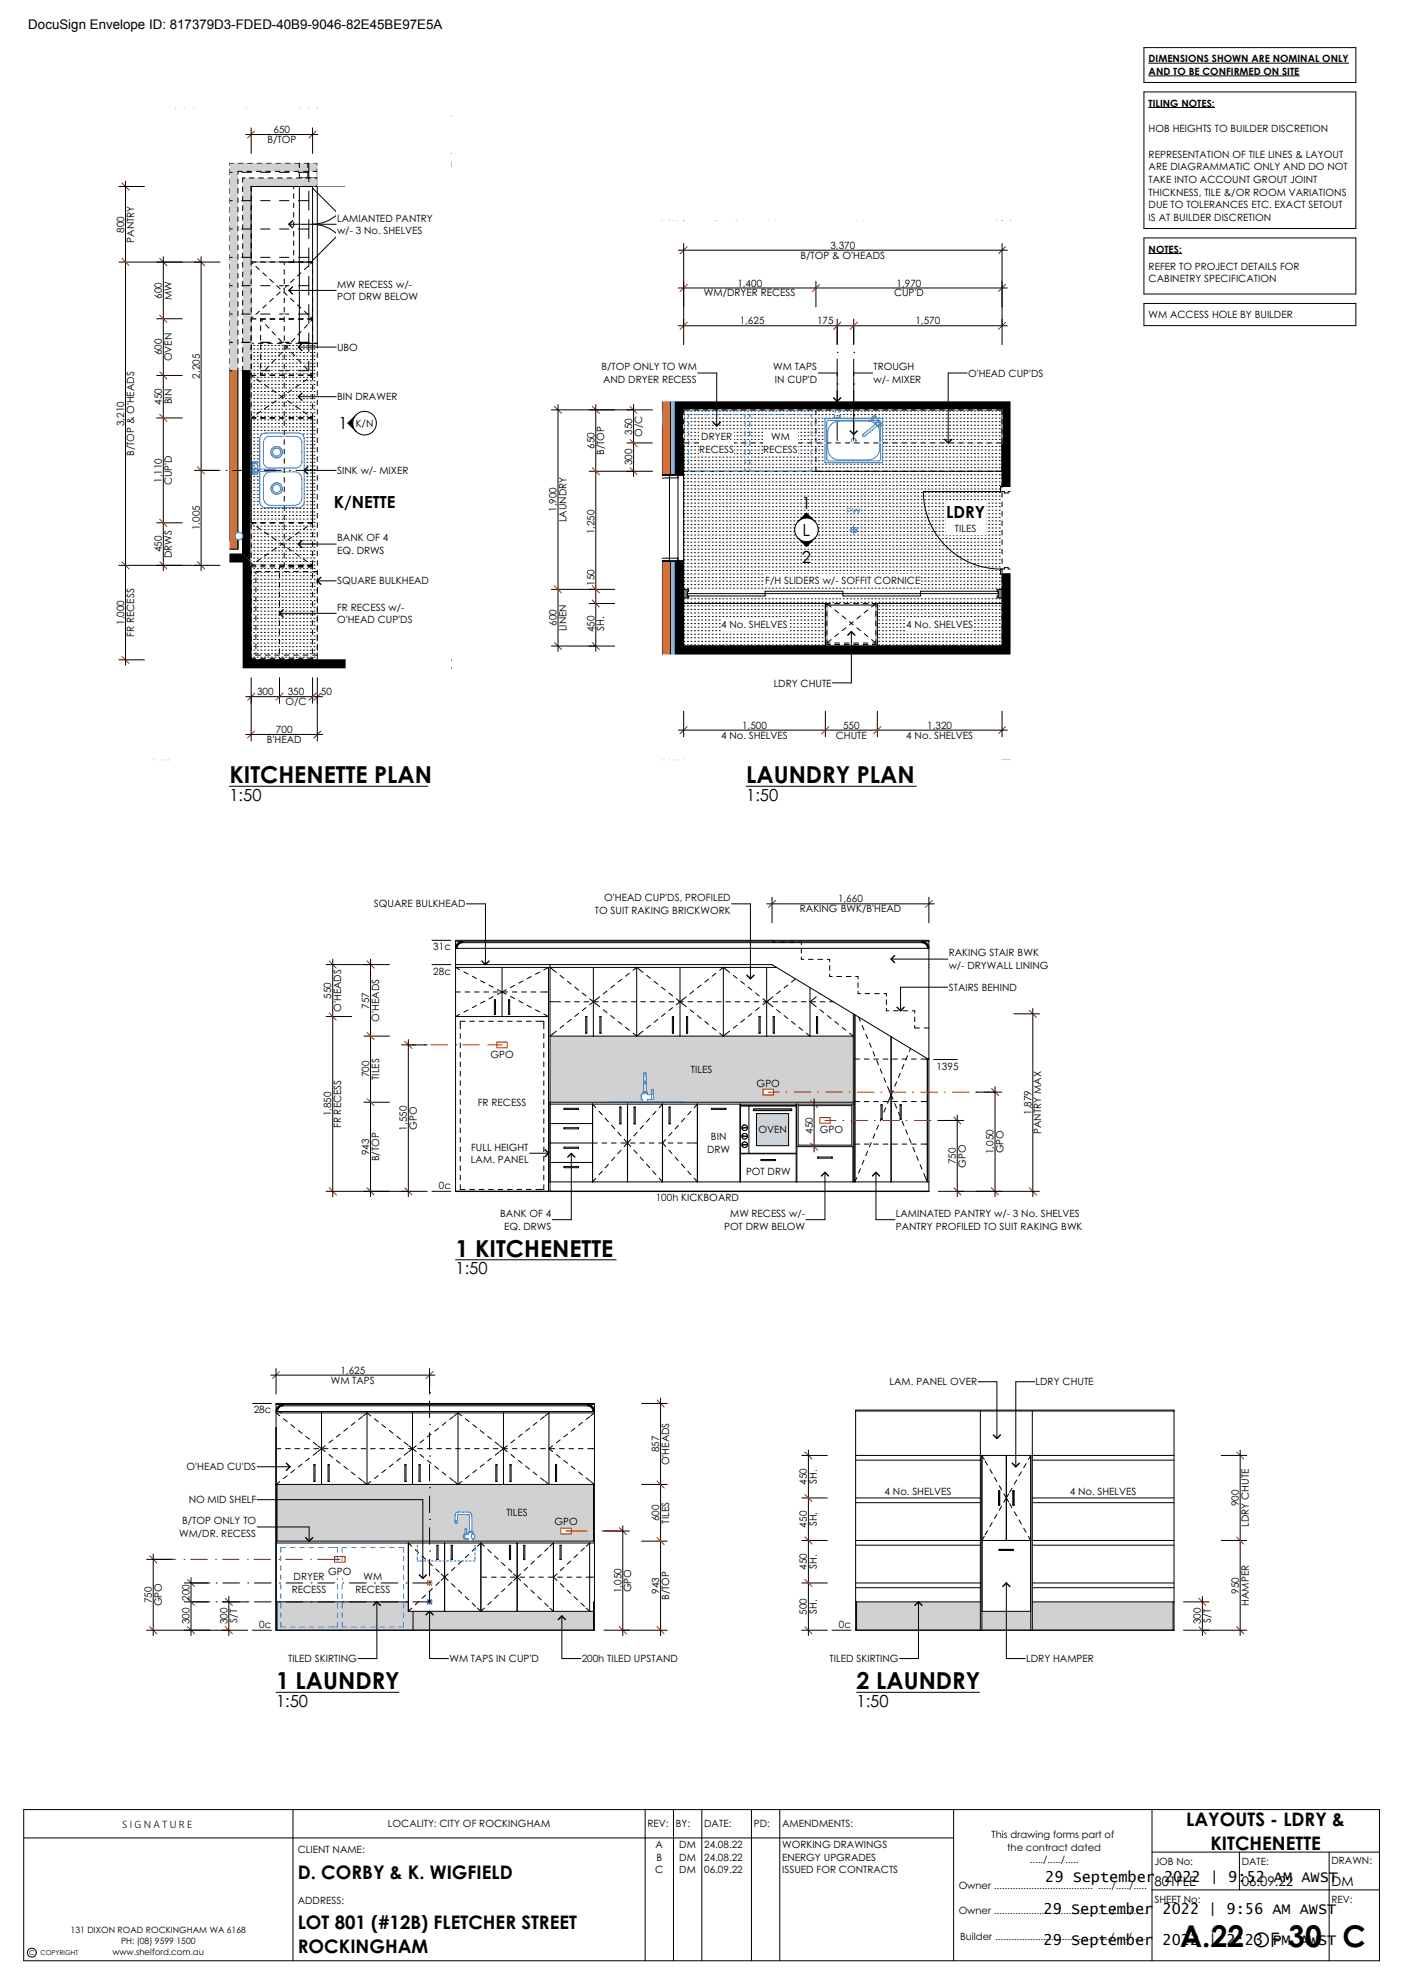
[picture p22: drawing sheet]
<svg xmlns="http://www.w3.org/2000/svg" width="297mm" height="420mm" viewBox="0 0 297 420" stroke-linecap="round" stroke-linejoin="round" font-family="sans-serif">
<defs><g id="words">
<g font-size="6.4">
<text x="249.8" y="412.2">A.22</text>
<text x="272.7" y="412.2">30</text>
<text x="284.2" y="412.2">C</text>
</g>
<g font-size="4.9">
<text x="48.6" y="165.8">KITCHENETTE PLAN</text>
<text x="158" y="165.8">LAUNDRY PLAN</text>
<text x="96.4" y="266">1 KITCHENETTE</text>
<text x="58.4" y="357.6">1 LAUNDRY</text>
<text x="181.3" y="357.6">2 LAUNDRY</text>
</g>
<text font-size="4.2" x="265.2" y="412.2">OF</text>
<g font-size="4">
<text x="251.1" y="386.5">LAYOUTS - LDRY &amp;</text>
<text x="256.2" y="391.5">KITCHENETTE</text>
<text x="63" y="397.7">D. CORBY &amp; K. WIGFIELD</text>
<text x="63" y="408.4">LOT 801 (#12B) FLETCHER STREET</text>
<text x="63" y="413.4">ROCKINGHAM</text>
</g>
<g font-size="3.5">
<text x="71.7" y="90.9">1</text>
<text x="70.6" y="107.6">K/NETTE</text>
<text x="169.7" y="107.7">1</text>
<text x="169.9" y="113.5">L</text>
<text x="200.3" y="109.6">LDRY</text>
<text x="169.7" y="119.2">2</text>
<text x="48.6" y="169.5">1:50</text>
<text x="158" y="169.5">1:50</text>
<text x="96.4" y="269.7">1:50</text>
<text x="58.4" y="361.3">1:50</text>
<text x="181.3" y="361.3">1:50</text>
</g>
<g font-size="3.2">
<text x="221.3" y="398.5">29 September 2022 | 9:52 AM AWST</text>
<text x="220.9" y="405.2">29 September 2022 | 9:56 AM AWST</text>
<text x="220.9" y="411.7">29 September 2022 | 2:23 PM AWST</text>
</g>
<g font-size="2.8">
<text x="6" y="6.1">DocuSign Envelope ID: 817379D3-FDED-40B9-9046-82E45BE97E5A</text>
<text x="244.4" y="399.3">801FLE</text>
<text x="262.9" y="399.3">06.09.22</text>
<text x="281.9" y="399.3">DM</text>
</g>
<g font-size="2.1">
<text x="243.2" y="13.2">DIMENSIONS SHOWN ARE NOMINAL ONLY</text>
<text x="243.2" y="15.9">AND TO BE CONFIRMED ON SITE</text>
<text x="243.2" y="22.6">TILING NOTES:</text>
<text x="57.9" y="28.2">650</text>
<text x="243.2" y="28">HOB HEIGHTS TO BUILDER DISCRETION</text>
<text x="56.6" y="30.3">B/TOP</text>
<text x="243.2" y="33.3">REPRESENTATION OF TILE LINES &amp; LAYOUT</text>
<text x="243.2" y="36">ARE DIAGRAMMATIC ONLY AND DO NOT</text>
<text x="243.2" y="38.7">TAKE INTO ACCOUNT GROUT JOINT</text>
<text x="243.2" y="41.4">THICKNESS, TILE &amp;/OR ROOM VARIATIONS</text>
<text x="71.4" y="46.9">LAMIANTED PANTRY</text>
<text x="243.2" y="44.1">DUE TO TOLERANCES ETC. EXACT SETOUT</text>
<text x="243.2" y="46.8">IS AT BUILDER DISCRETION</text>
<text x="26.3" y="49.2" transform="rotate(-90 26.3 49.2)">800</text>
<text x="28.4" y="51.4" transform="rotate(-90 28.4 51.4)">PANTRY</text>
<text x="71.4" y="49.6">w/- 3 No. SHELVES</text>
<text x="175.8" y="52.7">3,370</text>
<text x="243.2" y="53.5">NOTES:</text>
<text x="169.4" y="54.8">B/TOP &amp;</text>
<text x="178.4" y="54.8">O'HEADS</text>
<text x="243.2" y="57.1">REFER TO PROJECT DETAILS FOR</text>
<text x="243.2" y="59.8">CABINETRY SPECIFICATION</text>
<text x="34.3" y="63.2" transform="rotate(-90 34.3 63.2)">600</text>
<text x="36.4" y="63.4" transform="rotate(-90 36.4 63.4)">MW</text>
<text x="71.4" y="60.9">MW RECESS w/-</text>
<text x="71.4" y="63.6">POT DRW BELOW</text>
<text x="149" y="62.8">WM/DRYER RECESS</text>
<text x="156.1" y="60.7">1,400</text>
<text x="189.3" y="62.8">CUP'D</text>
<text x="189.8" y="60.7">1,970</text>
<text x="156.6" y="68.7">1,625</text>
<text x="173" y="68.7">175</text>
<text x="193.8" y="68.7">1,570</text>
<text x="243.2" y="67.4">WM ACCESS HOLE BY BUILDER</text>
<text x="34.3" y="75.2" transform="rotate(-90 34.3 75.2)">600</text>
<text x="36.4" y="76.5" transform="rotate(-90 36.4 76.5)">OVEN</text>
<text x="71.4" y="74.3">UBO</text>
<text x="42.3" y="80.2" transform="rotate(-90 42.3 80.2)">2,205</text>
<text x="127.3" y="78.4">B/TOP ONLY</text>
<text x="127.7" y="81.1">AND DRYER</text>
<text x="140.1" y="81.1">RECESS</text>
<text x="140.3" y="78.4">TO</text>
<text x="143.6" y="78.4">WM</text>
<text x="163.7" y="78.4">WM TAPS</text>
<text x="164" y="81.1">IN CUP'D</text>
<text x="184.9" y="78.4">TROUGH</text>
<text x="184.9" y="81.1">w/- MIXER</text>
<text x="204.9" y="79.7">O'HEAD CUP'DS</text>
<text x="34.3" y="85.7" transform="rotate(-90 34.3 85.7)">450</text>
<text x="36.4" y="85.6" transform="rotate(-90 36.4 85.6)">BIN</text>
<text x="71.4" y="84.8">BIN DRAWER</text>
<text x="26.3" y="90.2" transform="rotate(-90 26.3 90.2)">3,210</text>
<text x="75.3" y="90.4">K/N</text>
<text x="125.8" y="95" transform="rotate(-90 125.8 95)">650</text>
<text x="133.8" y="92" transform="rotate(-90 133.8 92)">350</text>
<text x="135.9" y="92.5" transform="rotate(-90 135.9 92.5)">O/C</text>
<text x="148" y="95.9">RECESS</text>
<text x="148.4" y="93.2">DRYER</text>
<text x="161.5" y="95.9">RECESS</text>
<text x="163.3" y="93.2">WM</text>
<text x="28.4" y="96.6" transform="rotate(-90 28.4 96.6)">B/TOP &amp; O'HEADS</text>
<text x="71.4" y="100.4">SINK w/- MIXER</text>
<text x="127.9" y="96.3" transform="rotate(-90 127.9 96.3)">B/TOP</text>
<text x="133.8" y="98.5" transform="rotate(-90 133.8 98.5)">300</text>
<text x="34.3" y="102.2" transform="rotate(-90 34.3 102.2)">1,110</text>
<text x="36.4" y="102.7" transform="rotate(-90 36.4 102.7)">CUP'D</text>
<text x="42.3" y="112.3" transform="rotate(-90 42.3 112.3)">1,005</text>
<text x="117.8" y="108.4" transform="rotate(-90 117.8 108.4)">1,900</text>
<text x="119.9" y="110.6" transform="rotate(-90 119.9 110.6)">LAUNDRY</text>
<text x="125.8" y="113.1" transform="rotate(-90 125.8 113.1)">1,250</text>
<text x="202.2" y="112.7">TILES</text>
<text x="34.3" y="116.9" transform="rotate(-90 34.3 116.9)">450</text>
<text x="36.4" y="118.1" transform="rotate(-90 36.4 118.1)">DRWS</text>
<text x="71.4" y="114.6">BANK OF 4</text>
<text x="71.4" y="117.3">EQ. DRWS</text>
<text x="71.4" y="123.7">SQUARE BULKHEAD</text>
<text x="125.8" y="124" transform="rotate(-90 125.8 124)">150</text>
<text x="162" y="123.6">F/H SLIDERS w/- SOFFIT CORNICE</text>
<text x="71.4" y="129.3">FR</text>
<text x="71.4" y="132">O</text>
<text x="73.2" y="132">'</text>
<text x="73.6" y="132">HEAD CUP'DS</text>
<text x="74.3" y="129.3">RECESS w/-</text>
<text x="26.3" y="132.3" transform="rotate(-90 26.3 132.3)">1,000</text>
<text x="28.4" y="134.8" transform="rotate(-90 28.4 134.8)">FR RECESS</text>
<text x="117.8" y="132.5" transform="rotate(-90 117.8 132.5)">600</text>
<text x="119.9" y="133.6" transform="rotate(-90 119.9 133.6)">LINEN</text>
<text x="125.8" y="133.8" transform="rotate(-90 125.8 133.8)">450</text>
<text x="127.9" y="133.6" transform="rotate(-90 127.9 133.6)">SH.</text>
<text x="152.7" y="133">4 No. SHELVES</text>
<text x="191.9" y="133">4 No. SHELVES</text>
<text x="54.4" y="147.2">300</text>
<text x="60.4" y="149.3">O/C</text>
<text x="60.9" y="147.2">350</text>
<text x="67.9" y="147.2">50</text>
<text x="163.8" y="145.3">LDRY CHUTE</text>
<text x="58.4" y="155.2">700</text>
<text x="157.1" y="154.3">1,500</text>
<text x="178.5" y="154.3">550</text>
<text x="196.3" y="154.3">1,320</text>
<text x="56.5" y="157.3">B'HEAD</text>
<text x="152.7" y="156.4">4 No. SHELVES</text>
<text x="177" y="156.4">CHUTE</text>
<text x="191.9" y="156.4">4 No. SHELVES</text>
<text x="127.9" y="190.8">O'HEAD CUP'DS, PROFILED</text>
<text x="177.4" y="191">1,660</text>
<text x="79.1" y="192.1">SQUARE BULKHEAD</text>
<text x="125.9" y="193.5">TO SUIT RAKING BRICKWORK</text>
<text x="169.3" y="193.1">RAKING BWK/B'HEAD</text>
<text x="91.7" y="201.2">31c</text>
<text x="200.8" y="202.5">RAKING STAIR BWK</text>
<text x="91.7" y="206.3">28c</text>
<text x="200.8" y="205.2">w/- DRYWALL LINING</text>
<text x="200.8" y="209.8">STAIRS BEHIND</text>
<text x="70.1" y="211.5" transform="rotate(-90 70.1 211.5)">550</text>
<text x="72.2" y="214.2" transform="rotate(-90 72.2 214.2)">O'HEADS</text>
<text x="78.1" y="213.5" transform="rotate(-90 78.1 213.5)">757</text>
<text x="80.2" y="216.3" transform="rotate(-90 80.2 216.3)">O'HEADS</text>
<text x="103.8" y="223.9">GPO</text>
<text x="146.3" y="227.1">TILES</text>
<text x="198.2" y="226.4">1395</text>
<text x="78.1" y="228.1" transform="rotate(-90 78.1 228.1)">700</text>
<text x="80.2" y="228.6" transform="rotate(-90 80.2 228.6)">TILES</text>
<text x="160.2" y="230">GPO</text>
<text x="70.1" y="236.3" transform="rotate(-90 70.1 236.3)">1,850</text>
<text x="72.2" y="238.8" transform="rotate(-90 72.2 238.8)">FR RECESS</text>
<text x="86.1" y="239.3" transform="rotate(-90 86.1 239.3)">1,550</text>
<text x="88.2" y="239.2" transform="rotate(-90 88.2 239.2)">GPO</text>
<text x="101.1" y="234.1">FR RECESS</text>
<text x="160.5" y="239.9">OVEN</text>
<text x="172" y="240" transform="rotate(-90 172 240)">450</text>
<text x="173.5" y="239.9">GPO</text>
<text x="218.3" y="236" transform="rotate(-90 218.3 236)">1,879</text>
<text x="78.1" y="244.5" transform="rotate(-90 78.1 244.5)">943</text>
<text x="80.2" y="245.8" transform="rotate(-90 80.2 245.8)">B/TOP</text>
<text x="99.7" y="243.6">FULL HEIGHT</text>
<text x="149.7" y="244.1">DRW</text>
<text x="150.5" y="241.4">BIN</text>
<text x="210.3" y="244.3" transform="rotate(-90 210.3 244.3)">1,050</text>
<text x="212.4" y="244.2" transform="rotate(-90 212.4 244.2)">GPO</text>
<text x="220.4" y="240.1" transform="rotate(-90 220.4 240.1)">PANTRY MAX</text>
<text x="92.9" y="251.6">0c</text>
<text x="99.7" y="246.2">LAM. PANEL</text>
<text x="157.9" y="248.8">POT DRW</text>
<text x="202.3" y="246.5" transform="rotate(-90 202.3 246.5)">750</text>
<text x="204.4" y="247.2" transform="rotate(-90 204.4 247.2)">GPO</text>
<text x="105.9" y="257.6">BANK OF 4</text>
<text x="138.8" y="254.3">100h KICKBOARD</text>
<text x="154.6" y="257.6">MW RECESS w/-</text>
<text x="189.6" y="257.6">LAMINATED PANTRY w/- 3 No. SHELVES</text>
<text x="106.7" y="260.3">EQ. DRWS</text>
<text x="153.3" y="260.3">POT DRW BELOW</text>
<text x="189.6" y="260.3">PANTRY PROFILED TO SUIT RAKING BWK</text>
<text x="70" y="292.9">WM TAPS</text>
<text x="72.1" y="290.8">1,625</text>
<text x="188.3" y="293.3">LAM. PANEL OVER</text>
<text x="219.2" y="293.3">LDRY CHUTE</text>
<text x="53.7" y="299.2">28c</text>
<text x="39.5" y="311.3">O'HEAD CU'DS</text>
<text x="139.5" y="307.4" transform="rotate(-90 139.5 307.4)">857</text>
<text x="141.6" y="310.2" transform="rotate(-90 141.6 310.2)">O'HEADS</text>
<text x="170.8" y="314.4" transform="rotate(-90 170.8 314.4)">450</text>
<text x="172.9" y="314.1" transform="rotate(-90 172.9 314.1)">SH.</text>
<text x="187.3" y="316.5">4 No. SHELVES</text>
<text x="226.5" y="316.5">4 No. SHELVES</text>
<text x="38.6" y="322.7">B/TOP ONLY TO</text>
<text x="40" y="318.2">NO MID SHELF</text>
<text x="107.2" y="321">TILES</text>
<text x="117.4" y="322.9">GPO</text>
<text x="139.5" y="322" transform="rotate(-90 139.5 322)">600</text>
<text x="141.6" y="322.5" transform="rotate(-90 141.6 322.5)">TILES</text>
<text x="170.8" y="323.4" transform="rotate(-90 170.8 323.4)">450</text>
<text x="172.9" y="323.1" transform="rotate(-90 172.9 323.1)">SH.</text>
<text x="262.2" y="318.9" transform="rotate(-90 262.2 318.9)">900</text>
<text x="264.3" y="323.2" transform="rotate(-90 264.3 323.2)">LDRY CHUTE</text>
<text x="38" y="325.4">WM/DR. RECESS</text>
<text x="62.2" y="334.5">DRYER</text>
<text x="69.5" y="333.4">GPO</text>
<text x="77" y="334.5">WM</text>
<text x="170.8" y="332.4" transform="rotate(-90 170.8 332.4)">450</text>
<text x="172.9" y="332.1" transform="rotate(-90 172.9 332.1)">SH.</text>
<text x="32.1" y="339.4" transform="rotate(-90 32.1 339.4)">750</text>
<text x="34.2" y="340.1" transform="rotate(-90 34.2 340.1)">GPO</text>
<text x="40.1" y="338.8" transform="rotate(-90 40.1 338.8)">200</text>
<text x="61.7" y="337.2">RECESS</text>
<text x="75.2" y="337.2">RECESS</text>
<text x="131.5" y="337.2" transform="rotate(-90 131.5 337.2)">1,050</text>
<text x="133.6" y="337.1" transform="rotate(-90 133.6 337.1)">GPO</text>
<text x="139.5" y="337.4" transform="rotate(-90 139.5 337.4)">943</text>
<text x="141.6" y="338.7" transform="rotate(-90 141.6 338.7)">B/TOP</text>
<text x="170.8" y="341.9" transform="rotate(-90 170.8 341.9)">500</text>
<text x="172.9" y="341.6" transform="rotate(-90 172.9 341.6)">SH.</text>
<text x="262.2" y="337.4" transform="rotate(-90 262.2 337.4)">950</text>
<text x="264.3" y="339.9" transform="rotate(-90 264.3 339.9)">HAMPER</text>
<text x="40.1" y="343.9" transform="rotate(-90 40.1 343.9)">300</text>
<text x="48.1" y="343.9" transform="rotate(-90 48.1 343.9)">300</text>
<text x="50.2" y="343.5" transform="rotate(-90 50.2 343.5)">S/T</text>
<text x="54.9" y="344.5">0c</text>
<text x="177.6" y="344.5">0c</text>
<text x="254.2" y="343.9" transform="rotate(-90 254.2 343.9)">300</text>
<text x="256.3" y="343.5" transform="rotate(-90 256.3 343.5)">S/T</text>
<text x="61" y="351.9">TILED SKIRTING</text>
<text x="95.1" y="351.9">WM TAPS IN CUP'D</text>
<text x="123.1" y="351.9">200h TILED UPSTAND</text>
<text x="175.6" y="351.9">TILED SKIRTING</text>
<text x="217.2" y="351.9">LDRY HAMPER</text>
<text x="25.9" y="387">S I G N A T U R E</text>
<text x="82.1" y="386.9">LOCALITY: CITY OF ROCKINGHAM</text>
<text x="137.1" y="386.9">REV:</text>
<text x="143.1" y="386.9">BY:</text>
<text x="149.1" y="386.9">DATE:</text>
<text x="159.6" y="386.9">PD:</text>
<text x="165.6" y="386.9">AMENDMENTS:</text>
<text x="209.9" y="389.1">This drawing forms part of</text>
<text x="63" y="392.2">CLIENT NAME:</text>
<text x="138.8" y="391.2">A</text>
<text x="139" y="393.9">B</text>
<text x="143.8" y="391.2">DM</text>
<text x="143.8" y="393.9">DM</text>
<text x="149.1" y="391.2">24.08.22</text>
<text x="149.1" y="393.9">24.08.22</text>
<text x="165.6" y="391.2">WORKING DRAWINGS</text>
<text x="165.6" y="393.9">ENERGY UPGRADES</text>
<text x="213.2" y="391.8">the contract dated</text>
<text x="218" y="394.5">...../...../.....</text>
<text x="244.4" y="394.9">JOB No:</text>
<text x="262.9" y="394.9">DATE:</text>
<text x="281.9" y="394.6">DRAWN:</text>
<text x="138.7" y="396.6">C</text>
<text x="143.8" y="396.6">DM</text>
<text x="149.1" y="396.6">06.09.22</text>
<text x="165.6" y="396.6">ISSUED FOR CONTRACTS</text>
<text x="202.9" y="399.9">Owner ..................................... ...../...../.....</text>
<text x="63" y="403.1">ADDRESS:</text>
<text x="202.9" y="405.2">Owner ..................................... ...../...../.....</text>
<text x="244.4" y="402.9">SHEET No:</text>
<text x="281.9" y="402.9">REV:</text>
<text x="203.2" y="410.6">Builder .................................... ...../...../.....</text>
</g>
<g font-size="2.1" fill="#208fff">
<text x="167.7" y="76.4">FW</text>
<text x="132.4" y="89.4">RWP</text>
<text x="179.2" y="108.9">FW</text>
<text x="24.9" y="129.6">RWP</text>
</g>
<g font-size="1.8">
<text x="15" y="409.1">131 DIXON ROAD ROCKINGHAM WA 6168</text>
<text x="23.8" y="413.8">www.shelford.com.au</text>
<text x="25.6" y="411.4">PH: (08) 9599 1500</text>
</g>
<g font-size="1.4">
<text x="6.2" y="413.9">C</text>
<text x="8.5" y="413.9">COPYRIGHT</text>
</g>
</g></defs>
<g fill="none" stroke="#000" stroke-width=".21">
<path d="M5 389.1h196.9M5 383.1h287v32h-287zM62 383.1v32M136.6 383.1v32M142.6 383.1v32M148.6 383.1v32M159.1 383.1v32M165.1 383.1v32M201.9 383.1v32M243.9 383.1v32M243.9 392.1h48.1M262.4 392.1v8"/>
<path d="M281.4 392.1v23M243.9 400.1h48.1"/>
<circle cx="6.7" cy="413.4" r=".94"/>
</g>
<!-- layer: _03 WALL A - External -->
<path d="M37.2 23.1v58.1h11.4v-8.5h18.6v-49.6" fill="none" stroke="#fff" stroke-width=".21"/>
<path d="M48.6 34.5h18.6v1.8h-16.8v42.2h-1.8z" fill-rule="evenodd" fill="#d1d1d1"/>
<g fill="none" stroke="#000" stroke-width=".21">
<path d="M48.6 36v1M48.6 38v1M48.6 40v1M49.4 34.5h-.8v.5M50.4 34.5h1M50.4 37.9v1M50.4 39.9v1M51.3 36.3h-.9v.6M52.3 36.3h1M52.4 34.5h1M54.3 36.3h1M54.4 34.5h1"/>
<path d="M56.3 36.3h1M56.4 34.5h1M58.3 36.3h1M58.4 34.5h1M60.3 36.3h1M60.4 34.5h1M62.3 36.3h1M62.4 34.5h1M64.3 36.3h1M64.4 34.5h1M66.4 34.5h.8v.5M67.2 35.8v.5h-.9"/>
<path d="M48.6 42v1M48.6 44v1M48.6 46v1M48.6 48v1M48.6 50v1M48.6 52v1M48.6 54v1M48.6 56v1M48.6 58v1M48.6 60v1M50.4 41.9v1M50.4 43.9v1"/>
<path d="M50.4 45.9v1M50.4 47.9v1M50.4 49.9v1M50.4 51.9v1M50.4 53.9v1M50.4 55.9v1M50.4 57.9v1M50.4 59.9v1M48.6 62v1M48.6 64v1M48.6 66v1M48.6 68v1"/>
<path d="M48.6 70v1M48.6 72v1M48.6 74v1M48.6 76v1M48.6 78v.5h.5M50.4 61.9v1M50.4 63.9v1M50.4 65.9v1M50.4 67.9v1M50.4 69.9v1M50.4 71.9v1M50.4 73.9v1"/>
<path d="M50.4 75.9v1M50.4 77.9v.6h-.5"/>
</g>
<!-- layer: _05 FITOUT B - Plumb Int -->
<path d="M72.4 32.5h23.2v2h-23.2z" fill-rule="evenodd" fill="#fff"/>
<path d="M72.5 32.5v2M74.5 32.5v2M76.5 32.5v2M78.5 32.5v2M80.5 32.5v2M82.5 32.5v2M84.5 32.5v2M86.5 32.5v2M88.5 32.5v2M90.5 32.5v2M92.5 32.5v2M94.5 32.5v2" fill="none" stroke="#208fff" stroke-width=".21"/>
<path d="M95.6 32.5h-23.2v2h23.2" fill="none" stroke="#000" stroke-width=".21"/>
<!-- layer: _02 SLAB C - Ceilings -->
<g fill="none" stroke="#000" stroke-width=".21">
<path d="M53.2 74.7v1M53.2 76.7v1M53.2 78.7v1M53.7 72.7h-.5v1M53.7 79.9h.1M53.7 79.1h.1M53.7 78.4h.1M53.7 77.6h.1M53.7 76.9h.1M53.7 76.1h.1M53.7 75.4h.1M53.7 74.6h.1"/>
<path d="M53.7 73.9h.1M53.7 73.1h.1M54.5 79.9h.1M54.5 79.1h.1M54.5 78.4h.1M54.5 77.6h.1M54.5 76.9h.1M54.5 76.1h.1M54.5 75.4h.1M54.5 74.6h.1M54.5 73.9h.1M54.5 73.1h.1"/>
<path d="M54.7 72.7h1M55.2 79.9h.1M55.2 79.1h.1M55.2 78.4h.1M55.2 77.6h.1M55.2 76.9h.1M55.2 76.1h.1M55.2 75.4h.1M55.2 74.6h.1M55.2 73.9h.1M55.2 73.1h.1M56 79.9h.1"/>
<path d="M56 79.1h.1M56 78.4h.1M56 77.6h.1M56 76.9h.1M56 76.1h.1M56 75.4h.1M56 74.6h.1M56 73.9h.1M56 73.1h.1M56.7 72.7h1M56.7 79.9h.1M56.7 79.1h.1"/>
<path d="M56.7 78.4h.1M56.7 77.6h.1M56.7 76.9h.1M56.7 76.1h.1M56.7 75.4h.1M56.7 74.6h.1M56.7 73.9h.1M56.7 73.1h.1M57.5 79.9h.1M57.5 79.1h.1M57.5 78.4h.1M57.5 77.6h.1"/>
<path d="M57.5 76.9h.1M57.5 76.1h.1M57.5 75.4h.1M57.5 74.6h.1M57.5 73.9h.1M57.5 73.1h.1M58.2 79.9h.1M58.2 79.1h.1M58.2 78.4h.1M58.2 77.6h.1M58.2 76.9h.1M58.2 76.1h.1"/>
<path d="M58.2 75.4h.1M58.2 74.6h.1M58.2 73.9h.1M58.2 73.1h.1M58.7 72.7h1M59 79.9h.1M59 79.1h.1M59 78.4h.1M59 77.6h.1M59 76.9h.1M59 76.1h.1M59 75.4h.1"/>
<path d="M59 74.6h.1M59 73.9h.1M59 73.1h.1M59.7 79.9h.1M59.7 79.1h.1M59.7 78.4h.1M59.7 77.6h.1M59.7 76.9h.1M59.7 76.1h.1M59.7 75.4h.1M59.7 74.6h.1M59.7 73.9h.1"/>
<path d="M59.7 73.1h.1M60.5 79.9h.1M60.5 79.1h.1M60.5 78.4h.1M60.5 77.6h.1M60.5 76.9h.1M60.5 76.1h.1M60.5 75.4h.1M60.5 74.6h.1M60.5 73.9h.1M60.5 73.1h.1M60.7 72.7h1"/>
<path d="M61.2 79.9h.1M61.2 79.1h.1M61.2 78.4h.1M61.2 77.6h.1M61.2 76.9h.1M61.2 76.1h.1M61.2 75.4h.1M61.2 74.6h.1M61.2 73.9h.1M61.2 73.1h.1M62 79.9h.1M62 79.1h.1"/>
<path d="M62 78.4h.1M62 77.6h.1M62 76.9h.1M62 76.1h.1M62 75.4h.1M62 74.6h.1M62 73.9h.1M62 73.1h.1M62.7 72.7h1M62.7 79.9h.1M62.7 79.1h.1M62.7 78.4h.1"/>
<path d="M62.7 77.6h.1M62.7 76.9h.1M62.7 76.1h.1M62.7 75.4h.1M62.7 74.6h.1M62.7 73.9h.1M62.7 73.1h.1M63.5 79.9h.1M63.5 79.1h.1M63.5 78.4h.1M63.5 77.6h.1M63.5 76.9h.1"/>
<path d="M63.5 76.1h.1M63.5 75.4h.1M63.5 74.6h.1M63.5 73.9h.1M63.5 73.1h.1M64.2 79.9h.1M64.2 79.1h.1M64.2 78.4h.1M64.2 77.6h.1M64.2 76.9h.1M64.2 76.1h.1M64.2 75.4h.1"/>
<path d="M64.2 74.6h.1M64.2 73.9h.1M64.2 73.1h.1M64.7 72.7h1M65 79.9h.1M65 79.1h.1M65 78.4h.1M65 77.6h.1M65 76.9h.1M65 76.1h.1M65 75.4h.1M65 74.6h.1"/>
<path d="M65 73.9h.1M65 73.1h.1M65.7 79.9h.1M65.7 79.1h.1M65.7 78.4h.1M65.7 77.6h.1M65.7 76.9h.1M65.7 76.1h.1M65.7 75.4h.1M65.7 74.6h.1M65.7 73.9h.1M65.7 73.1h.1"/>
<path d="M66.5 79.9h.1M66.5 79.1h.1M66.5 78.4h.1M66.5 77.6h.1M66.5 76.9h.1M66.5 76.1h.1M66.5 75.4h.1M66.5 74.6h.1M66.5 73.9h.1M66.5 73.1h.1M66.7 72.7h.5v1M67.2 74.7v1"/>
<path d="M67.2 76.7v1M67.2 78.7v1M53.2 80.7v1M53.2 82.7v1M53.2 84.7v1M53.2 86.7v1M53.2 88.7v1M53.2 90.7v1M53.2 92.7v1M53.2 94.7v1M53.2 96.7v1M53.2 98.7v1"/>
<path d="M53.7 99.4h.1M53.7 98.6h.1M53.7 97.9h.1M53.7 97.1h.1M53.7 96.4h.1M53.7 95.6h.1M53.7 94.9h.1M53.7 94.1h.1M53.7 93.4h.1M53.7 92.6h.1M53.7 91.9h.1M53.7 91.1h.1"/>
<path d="M53.7 90.4h.1M53.7 89.6h.1M53.7 88.9h.1M53.7 88.1h.1M53.7 87.4h.1M53.7 86.6h.1M53.7 85.9h.1M53.7 85.1h.1M53.7 84.4h.1M53.7 83.6h.1M53.7 82.9h.1M53.7 82.1h.1"/>
<path d="M53.7 81.4h.1M53.7 80.6h.1M54.5 99.4h.1M54.5 98.6h.1M54.5 97.9h.1M54.5 97.1h.1M54.5 96.4h.1M54.5 95.6h.1M54.5 94.9h.1M54.5 94.1h.1M54.5 93.4h.1M54.5 92.6h.1"/>
<path d="M54.5 91.9h.1M54.5 91.1h.1M54.5 90.4h.1M54.5 89.6h.1M54.5 88.9h.1M54.5 88.1h.1M54.5 87.4h.1M54.5 86.6h.1M54.5 85.9h.1M54.5 85.1h.1M54.5 84.4h.1M54.5 83.6h.1"/>
<path d="M54.5 82.9h.1M54.5 82.1h.1M54.5 81.4h.1M54.5 80.6h.1M55.2 99.4h.1M55.2 98.6h.1M55.2 97.9h.1M55.2 97.1h.1M55.2 96.4h.1M55.2 95.6h.1M55.2 94.9h.1M55.2 94.1h.1"/>
<path d="M55.2 93.4h.1M55.2 92.6h.1M55.2 91.9h.1M55.2 91.1h.1M55.2 90.4h.1M55.2 89.6h.1M55.2 88.9h.1M55.2 88.1h.1M55.2 87.4h.1M55.2 86.6h.1M55.2 85.9h.1M55.2 85.1h.1"/>
<path d="M55.2 84.4h.1M55.2 83.6h.1M55.2 82.9h.1M55.2 82.1h.1M55.2 81.4h.1M55.2 80.6h.1M56 99.4h.1M56 98.6h.1M56 97.9h.1M56 97.1h.1M56 96.4h.1M56 95.6h.1"/>
<path d="M56 94.9h.1M56 94.1h.1M56 93.4h.1M56 92.6h.1M56 91.9h.1M56 91.1h.1M56 90.4h.1M56 89.6h.1M56 88.9h.1M56 88.1h.1M56 87.4h.1M56 86.6h.1"/>
<path d="M56 85.9h.1M56 85.1h.1M56 84.4h.1M56 83.6h.1M56 82.9h.1M56 82.1h.1M56 81.4h.1M56 80.6h.1M56.7 99.4h.1M56.7 98.6h.1M56.7 97.9h.1M56.7 97.1h.1"/>
<path d="M56.7 96.4h.1M56.7 95.6h.1M56.7 94.9h.1M56.7 94.1h.1M56.7 93.4h.1M56.7 92.6h.1M56.7 91.9h.1M56.7 91.1h.1M56.7 90.4h.1M56.7 89.6h.1M56.7 88.9h.1M56.7 88.1h.1"/>
<path d="M56.7 87.4h.1M56.7 86.6h.1M56.7 85.9h.1M56.7 85.1h.1M56.7 84.4h.1M56.7 83.6h.1M56.7 82.9h.1M56.7 82.1h.1M56.7 81.4h.1M56.7 80.6h.1M57.5 99.4h.1M57.5 98.6h.1"/>
<path d="M57.5 97.9h.1M57.5 97.1h.1M57.5 96.4h.1M57.5 95.6h.1M57.5 94.9h.1M57.5 94.1h.1M57.5 93.4h.1M57.5 92.6h.1M57.5 91.9h.1M57.5 91.1h.1M57.5 90.4h.1M57.5 89.6h.1"/>
<path d="M57.5 88.9h.1M57.5 88.1h.1M57.5 87.4h.1M57.5 86.6h.1M57.5 85.9h.1M57.5 85.1h.1M57.5 84.4h.1M57.5 83.6h.1M57.5 82.9h.1M57.5 82.1h.1M57.5 81.4h.1M57.5 80.6h.1"/>
<path d="M58.2 99.4h.1M58.2 98.6h.1M58.2 97.9h.1M58.2 97.1h.1M58.2 96.4h.1M58.2 95.6h.1M58.2 94.9h.1M58.2 94.1h.1M58.2 93.4h.1M58.2 92.6h.1M58.2 91.9h.1M58.2 91.1h.1"/>
<path d="M58.2 90.4h.1M58.2 89.6h.1M58.2 88.9h.1M58.2 88.1h.1M58.2 87.4h.1M58.2 86.6h.1M58.2 85.9h.1M58.2 85.1h.1M58.2 84.4h.1M58.2 83.6h.1M58.2 82.9h.1M58.2 82.1h.1"/>
<path d="M58.2 81.4h.1M58.2 80.6h.1M59 99.4h.1M59 98.6h.1M59 97.9h.1M59 97.1h.1M59 96.4h.1M59 95.6h.1M59 94.9h.1M59 94.1h.1M59 93.4h.1M59 92.6h.1"/>
<path d="M59 91.9h.1M59 91.1h.1M59 90.4h.1M59 89.6h.1M59 88.9h.1M59 88.1h.1M59 87.4h.1M59 86.6h.1M59 85.9h.1M59 85.1h.1M59 84.4h.1M59 83.6h.1"/>
<path d="M59 82.9h.1M59 82.1h.1M59 81.4h.1M59 80.6h.1M59.7 99.4h.1M59.7 98.6h.1M59.7 97.9h.1M59.7 97.1h.1M59.7 96.4h.1M59.7 95.6h.1M59.7 94.9h.1M59.7 94.1h.1"/>
<path d="M59.7 93.4h.1M59.7 92.6h.1M59.7 91.9h.1M59.7 91.1h.1M59.7 90.4h.1M59.7 89.6h.1M59.7 88.9h.1M59.7 88.1h.1M59.7 87.4h.1M59.7 86.6h.1M59.7 85.9h.1M59.7 85.1h.1"/>
<path d="M59.7 84.4h.1M59.7 83.6h.1M59.7 82.9h.1M59.7 82.1h.1M59.7 81.4h.1M59.7 80.6h.1M60.5 99.4h.1M60.5 98.6h.1M60.5 97.9h.1M60.5 97.1h.1M60.5 96.4h.1M60.5 95.6h.1"/>
<path d="M60.5 94.9h.1M60.5 94.1h.1M60.5 93.4h.1M60.5 92.6h.1M60.5 91.9h.1M60.5 91.1h.1M60.5 90.4h.1M60.5 89.6h.1M60.5 88.9h.1M60.5 88.1h.1M60.5 87.4h.1M60.5 86.6h.1"/>
<path d="M60.5 85.9h.1M60.5 85.1h.1M60.5 84.4h.1M60.5 83.6h.1M60.5 82.9h.1M60.5 82.1h.1M60.5 81.4h.1M60.5 80.6h.1M61.2 99.4h.1M61.2 98.6h.1M61.2 97.9h.1M61.2 97.1h.1"/>
<path d="M61.2 96.4h.1M61.2 95.6h.1M61.2 94.9h.1M61.2 94.1h.1M61.2 93.4h.1M61.2 92.6h.1M61.2 91.9h.1M61.2 91.1h.1M61.2 90.4h.1M61.2 89.6h.1M61.2 88.9h.1M61.2 88.1h.1"/>
<path d="M61.2 87.4h.1M61.2 86.6h.1M61.2 85.9h.1M61.2 85.1h.1M61.2 84.4h.1M61.2 83.6h.1M61.2 82.9h.1M61.2 82.1h.1M61.2 81.4h.1M61.2 80.6h.1M62 99.4h.1M62 98.6h.1"/>
<path d="M62 97.9h.1M62 97.1h.1M62 96.4h.1M62 95.6h.1M62 94.9h.1M62 94.1h.1M62 93.4h.1M62 92.6h.1M62 91.9h.1M62 91.1h.1M62 90.4h.1M62 89.6h.1"/>
<path d="M62 88.9h.1M62 88.1h.1M62 87.4h.1M62 86.6h.1M62 85.9h.1M62 85.1h.1M62 84.4h.1M62 83.6h.1M62 82.9h.1M62 82.1h.1M62 81.4h.1M62 80.6h.1"/>
<path d="M62.7 99.4h.1M62.7 98.6h.1M62.7 97.9h.1M62.7 97.1h.1M62.7 96.4h.1M62.7 95.6h.1M62.7 94.9h.1M62.7 94.1h.1M62.7 93.4h.1M62.7 92.6h.1M62.7 91.9h.1M62.7 91.1h.1"/>
<path d="M62.7 90.4h.1M62.7 89.6h.1M62.7 88.9h.1M62.7 88.1h.1M62.7 87.4h.1M62.7 86.6h.1M62.7 85.9h.1M62.7 85.1h.1M62.7 84.4h.1M62.7 83.6h.1M62.7 82.9h.1M62.7 82.1h.1"/>
<path d="M62.7 81.4h.1M62.7 80.6h.1M63.5 99.4h.1M63.5 98.6h.1M63.5 97.9h.1M63.5 97.1h.1M63.5 96.4h.1M63.5 95.6h.1M63.5 94.9h.1M63.5 94.1h.1M63.5 93.4h.1M63.5 92.6h.1"/>
<path d="M63.5 91.9h.1M63.5 91.1h.1M63.5 90.4h.1M63.5 89.6h.1M63.5 88.9h.1M63.5 88.1h.1M63.5 87.4h.1M63.5 86.6h.1M63.5 85.9h.1M63.5 85.1h.1M63.5 84.4h.1M63.5 83.6h.1"/>
<path d="M63.5 82.9h.1M63.5 82.1h.1M63.5 81.4h.1M63.5 80.6h.1M64.2 99.4h.1M64.2 98.6h.1M64.2 97.9h.1M64.2 97.1h.1M64.2 96.4h.1M64.2 95.6h.1M64.2 94.9h.1M64.2 94.1h.1"/>
<path d="M64.2 93.4h.1M64.2 92.6h.1M64.2 91.9h.1M64.2 91.1h.1M64.2 90.4h.1M64.2 89.6h.1M64.2 88.9h.1M64.2 88.1h.1M64.2 87.4h.1M64.2 86.6h.1M64.2 85.9h.1M64.2 85.1h.1"/>
<path d="M64.2 84.4h.1M64.2 83.6h.1M64.2 82.9h.1M64.2 82.1h.1M64.2 81.4h.1M64.2 80.6h.1M65 99.4h.1M65 98.6h.1M65 97.9h.1M65 97.1h.1M65 96.4h.1M65 95.6h.1"/>
<path d="M65 94.9h.1M65 94.1h.1M65 93.4h.1M65 92.6h.1M65 91.9h.1M65 91.1h.1M65 90.4h.1M65 89.6h.1M65 88.9h.1M65 88.1h.1M65 87.4h.1M65 86.6h.1"/>
<path d="M65 85.9h.1M65 85.1h.1M65 84.4h.1M65 83.6h.1M65 82.9h.1M65 82.1h.1M65 81.4h.1M65 80.6h.1M65.7 99.4h.1M65.7 98.6h.1M65.7 97.9h.1M65.7 97.1h.1"/>
<path d="M65.7 96.4h.1M65.7 95.6h.1M65.7 94.9h.1M65.7 94.1h.1M65.7 93.4h.1M65.7 92.6h.1M65.7 91.9h.1M65.7 91.1h.1M65.7 90.4h.1M65.7 89.6h.1M65.7 88.9h.1M65.7 88.1h.1"/>
<path d="M65.7 87.4h.1M65.7 86.6h.1M65.7 85.9h.1M65.7 85.1h.1M65.7 84.4h.1M65.7 83.6h.1M65.7 82.9h.1M65.7 82.1h.1M65.7 81.4h.1M65.7 80.6h.1M66.5 99.4h.1M66.5 98.6h.1"/>
<path d="M66.5 97.9h.1M66.5 97.1h.1M66.5 96.4h.1M66.5 95.6h.1M66.5 94.9h.1M66.5 94.1h.1M66.5 93.4h.1M66.5 92.6h.1M66.5 91.9h.1M66.5 91.1h.1M66.5 90.4h.1M66.5 89.6h.1"/>
<path d="M66.5 88.9h.1M66.5 88.1h.1M66.5 87.4h.1M66.5 86.6h.1M66.5 85.9h.1M66.5 85.1h.1M66.5 84.4h.1M66.5 83.6h.1M66.5 82.9h.1M66.5 82.1h.1M66.5 81.4h.1M66.5 80.6h.1"/>
<path d="M67.2 80.7v1M67.2 82.7v1M67.2 84.7v1M67.2 86.7v1M67.2 88.7v1M67.2 90.7v1M67.2 92.7v1M67.2 94.7v1M67.2 96.7v1M67.2 98.7v1M53.2 100.7v1M53.2 102.7v1"/>
<path d="M53.2 104.7v1M53.2 106.7v1M53.2 108.7v1M53.2 110.7v1M53.2 112.7v1M53.2 114.7v1M53.2 116.7v1M53.2 118.7v1M53.7 119.6h.1M53.7 118.9h.1M53.7 118.1h.1M53.7 117.4h.1"/>
<path d="M53.7 116.6h.1M53.7 115.9h.1M53.7 115.1h.1M53.7 114.4h.1M53.7 113.6h.1M53.7 112.9h.1M53.7 112.1h.1M53.7 111.4h.1M53.7 110.6h.1M53.7 109.9h.1M53.7 109.1h.1M53.7 108.4h.1"/>
<path d="M53.7 107.6h.1M53.7 106.9h.1M53.7 106.1h.1M53.7 105.4h.1M53.7 104.6h.1M53.7 103.9h.1M53.7 103.1h.1M53.7 102.4h.1M53.7 101.6h.1M53.7 100.9h.1M53.7 100.1h.1M54.5 119.6h.1"/>
<path d="M54.5 118.9h.1M54.5 118.1h.1M54.5 117.4h.1M54.5 116.6h.1M54.5 115.9h.1M54.5 115.1h.1M54.5 114.4h.1M54.5 113.6h.1M54.5 112.9h.1M54.5 112.1h.1M54.5 111.4h.1M54.5 110.6h.1"/>
<path d="M54.5 109.9h.1M54.5 109.1h.1M54.5 108.4h.1M54.5 107.6h.1M54.5 106.9h.1M54.5 106.1h.1M54.5 105.4h.1M54.5 104.6h.1M54.5 103.9h.1M54.5 103.1h.1M54.5 102.4h.1M54.5 101.6h.1"/>
<path d="M54.5 100.9h.1M54.5 100.1h.1M55.2 119.6h.1M55.2 118.9h.1M55.2 118.1h.1M55.2 117.4h.1M55.2 116.6h.1M55.2 115.9h.1M55.2 115.1h.1M55.2 114.4h.1M55.2 113.6h.1M55.2 112.9h.1"/>
<path d="M55.2 112.1h.1M55.2 111.4h.1M55.2 110.6h.1M55.2 109.9h.1M55.2 109.1h.1M55.2 108.4h.1M55.2 107.6h.1M55.2 106.9h.1M55.2 106.1h.1M55.2 105.4h.1M55.2 104.6h.1M55.2 103.9h.1"/>
<path d="M55.2 103.1h.1M55.2 102.4h.1M55.2 101.6h.1M55.2 100.9h.1M55.2 100.1h.1M56 119.6h.1M56 118.9h.1M56 118.1h.1M56 117.4h.1M56 116.6h.1M56 115.9h.1M56 115.1h.1"/>
<path d="M56 114.4h.1M56 113.6h.1M56 112.9h.1M56 112.1h.1M56 111.4h.1M56 110.6h.1M56 109.9h.1M56 109.1h.1M56 108.4h.1M56 107.6h.1M56 106.9h.1M56 106.1h.1"/>
<path d="M56 105.4h.1M56 104.6h.1M56 103.9h.1M56 103.1h.1M56 102.4h.1M56 101.6h.1M56 100.9h.1M56 100.1h.1M56.7 119.6h.1M56.7 118.9h.1M56.7 118.1h.1M56.7 117.4h.1"/>
<path d="M56.7 116.6h.1M56.7 115.9h.1M56.7 115.1h.1M56.7 114.4h.1M56.7 113.6h.1M56.7 112.9h.1M56.7 112.1h.1M56.7 111.4h.1M56.7 110.6h.1M56.7 109.9h.1M56.7 109.1h.1M56.7 108.4h.1"/>
<path d="M56.7 107.6h.1M56.7 106.9h.1M56.7 106.1h.1M56.7 105.4h.1M56.7 104.6h.1M56.7 103.9h.1M56.7 103.1h.1M56.7 102.4h.1M56.7 101.6h.1M56.7 100.9h.1M56.7 100.1h.1M57.5 119.6h.1"/>
<path d="M57.5 118.9h.1M57.5 118.1h.1M57.5 117.4h.1M57.5 116.6h.1M57.5 115.9h.1M57.5 115.1h.1M57.5 114.4h.1M57.5 113.6h.1M57.5 112.9h.1M57.5 112.1h.1M57.5 111.4h.1M57.5 110.6h.1"/>
<path d="M57.5 109.9h.1M57.5 109.1h.1M57.5 108.4h.1M57.5 107.6h.1M57.5 106.9h.1M57.5 106.1h.1M57.5 105.4h.1M57.5 104.6h.1M57.5 103.9h.1M57.5 103.1h.1M57.5 102.4h.1M57.5 101.6h.1"/>
<path d="M57.5 100.9h.1M57.5 100.1h.1M58.2 119.6h.1M58.2 118.9h.1M58.2 118.1h.1M58.2 117.4h.1M58.2 116.6h.1M58.2 115.9h.1M58.2 115.1h.1M58.2 114.4h.1M58.2 113.6h.1M58.2 112.9h.1"/>
<path d="M58.2 112.1h.1M58.2 111.4h.1M58.2 110.6h.1M58.2 109.9h.1M58.2 109.1h.1M58.2 108.4h.1M58.2 107.6h.1M58.2 106.9h.1M58.2 106.1h.1M58.2 105.4h.1M58.2 104.6h.1M58.2 103.9h.1"/>
<path d="M58.2 103.1h.1M58.2 102.4h.1M58.2 101.6h.1M58.2 100.9h.1M58.2 100.1h.1M59 119.6h.1M59 118.9h.1M59 118.1h.1M59 117.4h.1M59 116.6h.1M59 115.9h.1M59 115.1h.1"/>
<path d="M59 114.4h.1M59 113.6h.1M59 112.9h.1M59 112.1h.1M59 111.4h.1M59 110.6h.1M59 109.9h.1M59 109.1h.1M59 108.4h.1M59 107.6h.1M59 106.9h.1M59 106.1h.1"/>
<path d="M59 105.4h.1M59 104.6h.1M59 103.9h.1M59 103.1h.1M59 102.4h.1M59 101.6h.1M59 100.9h.1M59 100.1h.1M59.7 119.6h.1M59.7 118.9h.1M59.7 118.1h.1M59.7 117.4h.1"/>
<path d="M59.7 116.6h.1M59.7 115.9h.1M59.7 115.1h.1M59.7 114.4h.1M59.7 113.6h.1M59.7 112.9h.1M59.7 112.1h.1M59.7 111.4h.1M59.7 110.6h.1M59.7 109.9h.1M59.7 109.1h.1M59.7 108.4h.1"/>
<path d="M59.7 107.6h.1M59.7 106.9h.1M59.7 106.1h.1M59.7 105.4h.1M59.7 104.6h.1M59.7 103.9h.1M59.7 103.1h.1M59.7 102.4h.1M59.7 101.6h.1M59.7 100.9h.1M59.7 100.1h.1M60.5 119.6h.1"/>
<path d="M60.5 118.9h.1M60.5 118.1h.1M60.5 117.4h.1M60.5 116.6h.1M60.5 115.9h.1M60.5 115.1h.1M60.5 114.4h.1M60.5 113.6h.1M60.5 112.9h.1M60.5 112.1h.1M60.5 111.4h.1M60.5 110.6h.1"/>
<path d="M60.5 109.9h.1M60.5 109.1h.1M60.5 108.4h.1M60.5 107.6h.1M60.5 106.9h.1M60.5 106.1h.1M60.5 105.4h.1M60.5 104.6h.1M60.5 103.9h.1M60.5 103.1h.1M60.5 102.4h.1M60.5 101.6h.1"/>
<path d="M60.5 100.9h.1M60.5 100.1h.1M61.2 119.6h.1M61.2 118.9h.1M61.2 118.1h.1M61.2 117.4h.1M61.2 116.6h.1M61.2 115.9h.1M61.2 115.1h.1M61.2 114.4h.1M61.2 113.6h.1M61.2 112.9h.1"/>
<path d="M61.2 112.1h.1M61.2 111.4h.1M61.2 110.6h.1M61.2 109.9h.1M61.2 109.1h.1M61.2 108.4h.1M61.2 107.6h.1M61.2 106.9h.1M61.2 106.1h.1M61.2 105.4h.1M61.2 104.6h.1M61.2 103.9h.1"/>
<path d="M61.2 103.1h.1M61.2 102.4h.1M61.2 101.6h.1M61.2 100.9h.1M61.2 100.1h.1M62 119.6h.1M62 118.9h.1M62 118.1h.1M62 117.4h.1M62 116.6h.1M62 115.9h.1M62 115.1h.1"/>
<path d="M62 114.4h.1M62 113.6h.1M62 112.9h.1M62 112.1h.1M62 111.4h.1M62 110.6h.1M62 109.9h.1M62 109.1h.1M62 108.4h.1M62 107.6h.1M62 106.9h.1M62 106.1h.1"/>
<path d="M62 105.4h.1M62 104.6h.1M62 103.9h.1M62 103.1h.1M62 102.4h.1M62 101.6h.1M62 100.9h.1M62 100.1h.1M62.7 119.6h.1M62.7 118.9h.1M62.7 118.1h.1M62.7 117.4h.1"/>
<path d="M62.7 116.6h.1M62.7 115.9h.1M62.7 115.1h.1M62.7 114.4h.1M62.7 113.6h.1M62.7 112.9h.1M62.7 112.1h.1M62.7 111.4h.1M62.7 110.6h.1M62.7 109.9h.1M62.7 109.1h.1M62.7 108.4h.1"/>
<path d="M62.7 107.6h.1M62.7 106.9h.1M62.7 106.1h.1M62.7 105.4h.1M62.7 104.6h.1M62.7 103.9h.1M62.7 103.1h.1M62.7 102.4h.1M62.7 101.6h.1M62.7 100.9h.1M62.7 100.1h.1M63.5 119.6h.1"/>
<path d="M63.5 118.9h.1M63.5 118.1h.1M63.5 117.4h.1M63.5 116.6h.1M63.5 115.9h.1M63.5 115.1h.1M63.5 114.4h.1M63.5 113.6h.1M63.5 112.9h.1M63.5 112.1h.1M63.5 111.4h.1M63.5 110.6h.1"/>
<path d="M63.5 109.9h.1M63.5 109.1h.1M63.5 108.4h.1M63.5 107.6h.1M63.5 106.9h.1M63.5 106.1h.1M63.5 105.4h.1M63.5 104.6h.1M63.5 103.9h.1M63.5 103.1h.1M63.5 102.4h.1M63.5 101.6h.1"/>
<path d="M63.5 100.9h.1M63.5 100.1h.1M64.2 119.6h.1M64.2 118.9h.1M64.2 118.1h.1M64.2 117.4h.1M64.2 116.6h.1M64.2 115.9h.1M64.2 115.1h.1M64.2 114.4h.1M64.2 113.6h.1M64.2 112.9h.1"/>
<path d="M64.2 112.1h.1M64.2 111.4h.1M64.2 110.6h.1M64.2 109.9h.1M64.2 109.1h.1M64.2 108.4h.1M64.2 107.6h.1M64.2 106.9h.1M64.2 106.1h.1M64.2 105.4h.1M64.2 104.6h.1M64.2 103.9h.1"/>
<path d="M64.2 103.1h.1M64.2 102.4h.1M64.2 101.6h.1M64.2 100.9h.1M64.2 100.1h.1M65 119.6h.1M65 118.9h.1M65 118.1h.1M65 117.4h.1M65 116.6h.1M65 115.9h.1M65 115.1h.1"/>
<path d="M65 114.4h.1M65 113.6h.1M65 112.9h.1M65 112.1h.1M65 111.4h.1M65 110.6h.1M65 109.9h.1M65 109.1h.1M65 108.4h.1M65 107.6h.1M65 106.9h.1M65 106.1h.1"/>
<path d="M65 105.4h.1M65 104.6h.1M65 103.9h.1M65 103.1h.1M65 102.4h.1M65 101.6h.1M65 100.9h.1M65 100.1h.1M65.7 119.6h.1M65.7 118.9h.1M65.7 118.1h.1M65.7 117.4h.1"/>
<path d="M65.7 116.6h.1M65.7 115.9h.1M65.7 115.1h.1M65.7 114.4h.1M65.7 113.6h.1M65.7 112.9h.1M65.7 112.1h.1M65.7 111.4h.1M65.7 110.6h.1M65.7 109.9h.1M65.7 109.1h.1M65.7 108.4h.1"/>
<path d="M65.7 107.6h.1M65.7 106.9h.1M65.7 106.1h.1M65.7 105.4h.1M65.7 104.6h.1M65.7 103.9h.1M65.7 103.1h.1M65.7 102.4h.1M65.7 101.6h.1M65.7 100.9h.1M65.7 100.1h.1M66.5 119.6h.1"/>
<path d="M66.5 118.9h.1M66.5 118.1h.1M66.5 117.4h.1M66.5 116.6h.1M66.5 115.9h.1M66.5 115.1h.1M66.5 114.4h.1M66.5 113.6h.1M66.5 112.9h.1M66.5 112.1h.1M66.5 111.4h.1M66.5 110.6h.1"/>
<path d="M66.5 109.9h.1M66.5 109.1h.1M66.5 108.4h.1M66.5 107.6h.1M66.5 106.9h.1M66.5 106.1h.1M66.5 105.4h.1M66.5 104.6h.1M66.5 103.9h.1M66.5 103.1h.1M66.5 102.4h.1M66.5 101.6h.1"/>
<path d="M66.5 100.9h.1M66.5 100.1h.1M67.2 100.7v1M67.2 102.7v1M67.2 104.7v1M67.2 106.7v1M67.2 108.7v1M67.2 110.7v1M67.2 112.7v1M67.2 114.7v1M67.2 116.7v1M67.2 118.7v1"/>
<path d="M53.2 138.7v1h.5M53.2 120.7v1M53.2 122.7v1M53.2 124.7v1M53.2 126.7v1M53.2 128.7v1M53.2 130.7v1M53.2 132.7v1M53.2 134.7v1M53.2 136.7v1M53.7 139.1h.1M53.7 138.4h.1"/>
<path d="M53.7 137.6h.1M53.7 136.9h.1M53.7 136.1h.1M53.7 135.4h.1M53.7 134.6h.1M53.7 133.9h.1M53.7 133.1h.1M53.7 132.4h.1M53.7 131.6h.1M53.7 130.9h.1M53.7 130.1h.1M53.7 129.4h.1"/>
<path d="M53.7 128.6h.1M53.7 127.9h.1M53.7 127.1h.1M53.7 126.4h.1M53.7 125.6h.1M53.7 124.9h.1M53.7 124.1h.1M53.7 123.4h.1M53.7 122.6h.1M53.7 121.9h.1M53.7 121.1h.1M53.7 120.4h.1"/>
<path d="M54.5 139.1h.1M54.5 138.4h.1M54.5 137.6h.1M54.5 136.9h.1M54.5 136.1h.1M54.5 135.4h.1M54.5 134.6h.1M54.5 133.9h.1M54.5 133.1h.1M54.5 132.4h.1M54.5 131.6h.1M54.5 130.9h.1"/>
<path d="M54.5 130.1h.1M54.5 129.4h.1M54.5 128.6h.1M54.5 127.9h.1M54.5 127.1h.1M54.5 126.4h.1M54.5 125.6h.1M54.5 124.9h.1M54.5 124.1h.1M54.5 123.4h.1M54.5 122.6h.1M54.5 121.9h.1"/>
<path d="M54.5 121.1h.1M54.5 120.4h.1M54.7 139.7h1M55.2 139.1h.1M55.2 138.4h.1M55.2 137.6h.1M55.2 136.9h.1M55.2 136.1h.1M55.2 135.4h.1M55.2 134.6h.1M55.2 133.9h.1M55.2 133.1h.1"/>
<path d="M55.2 132.4h.1M55.2 131.6h.1M55.2 130.9h.1M55.2 130.1h.1M55.2 129.4h.1M55.2 128.6h.1M55.2 127.9h.1M55.2 127.1h.1M55.2 126.4h.1M55.2 125.6h.1M55.2 124.9h.1M55.2 124.1h.1"/>
<path d="M55.2 123.4h.1M55.2 122.6h.1M55.2 121.9h.1M55.2 121.1h.1M55.2 120.4h.1M56 139.1h.1M56 138.4h.1M56 137.6h.1M56 136.9h.1M56 136.1h.1M56 135.4h.1M56 134.6h.1"/>
<path d="M56 133.9h.1M56 133.1h.1M56 132.4h.1M56 131.6h.1M56 130.9h.1M56 130.1h.1M56 129.4h.1M56 128.6h.1M56 127.9h.1M56 127.1h.1M56 126.4h.1M56 125.6h.1"/>
<path d="M56 124.9h.1M56 124.1h.1M56 123.4h.1M56 122.6h.1M56 121.9h.1M56 121.1h.1M56 120.4h.1M56.7 139.7h1M56.7 139.1h.1M56.7 138.4h.1M56.7 137.6h.1M56.7 136.9h.1"/>
<path d="M56.7 136.1h.1M56.7 135.4h.1M56.7 134.6h.1M56.7 133.9h.1M56.7 133.1h.1M56.7 132.4h.1M56.7 131.6h.1M56.7 130.9h.1M56.7 130.1h.1M56.7 129.4h.1M56.7 128.6h.1M56.7 127.9h.1"/>
<path d="M56.7 127.1h.1M56.7 126.4h.1M56.7 125.6h.1M56.7 124.9h.1M56.7 124.1h.1M56.7 123.4h.1M56.7 122.6h.1M56.7 121.9h.1M56.7 121.1h.1M56.7 120.4h.1M57.5 139.1h.1M57.5 138.4h.1"/>
<path d="M57.5 137.6h.1M57.5 136.9h.1M57.5 136.1h.1M57.5 135.4h.1M57.5 134.6h.1M57.5 133.9h.1M57.5 133.1h.1M57.5 132.4h.1M57.5 131.6h.1M57.5 130.9h.1M57.5 130.1h.1M57.5 129.4h.1"/>
<path d="M57.5 128.6h.1M57.5 127.9h.1M57.5 127.1h.1M57.5 126.4h.1M57.5 125.6h.1M57.5 124.9h.1M57.5 124.1h.1M57.5 123.4h.1M57.5 122.6h.1M57.5 121.9h.1M57.5 121.1h.1M57.5 120.4h.1"/>
<path d="M58.2 139.1h.1M58.2 138.4h.1M58.2 137.6h.1M58.2 136.9h.1M58.2 136.1h.1M58.2 135.4h.1M58.2 134.6h.1M58.2 133.9h.1M58.2 133.1h.1M58.2 132.4h.1M58.2 131.6h.1M58.2 130.9h.1"/>
<path d="M58.2 130.1h.1M58.2 129.4h.1M58.2 128.6h.1M58.2 127.9h.1M58.2 127.1h.1M58.2 126.4h.1M58.2 125.6h.1M58.2 124.9h.1M58.2 124.1h.1M58.2 123.4h.1M58.2 122.6h.1M58.2 121.9h.1"/>
<path d="M58.2 121.1h.1M58.2 120.4h.1M58.7 139.7h1M59 139.1h.1M59 138.4h.1M59 137.6h.1M59 136.9h.1M59 136.1h.1M59 135.4h.1M59 134.6h.1M59 133.9h.1M59 133.1h.1"/>
<path d="M59 132.4h.1M59 131.6h.1M59 130.9h.1M59 130.1h.1M59 129.4h.1M59 128.6h.1M59 127.9h.1M59 127.1h.1M59 126.4h.1M59 125.6h.1M59 124.9h.1M59 124.1h.1"/>
<path d="M59 123.4h.1M59 122.6h.1M59 121.9h.1M59 121.1h.1M59 120.4h.1M59.7 139.1h.1M59.7 138.4h.1M59.7 137.6h.1M59.7 136.9h.1M59.7 136.1h.1M59.7 135.4h.1M59.7 134.6h.1"/>
<path d="M59.7 133.9h.1M59.7 133.1h.1M59.7 132.4h.1M59.7 131.6h.1M59.7 130.9h.1M59.7 130.1h.1M59.7 129.4h.1M59.7 128.6h.1M59.7 127.9h.1M59.7 127.1h.1M59.7 126.4h.1M59.7 125.6h.1"/>
<path d="M59.7 124.9h.1M59.7 124.1h.1M59.7 123.4h.1M59.7 122.6h.1M59.7 121.9h.1M59.7 121.1h.1M59.7 120.4h.1M60.5 139.1h.1M60.5 138.4h.1M60.5 137.6h.1M60.5 136.9h.1M60.5 136.1h.1"/>
<path d="M60.5 135.4h.1M60.5 134.6h.1M60.5 133.9h.1M60.5 133.1h.1M60.5 132.4h.1M60.5 131.6h.1M60.5 130.9h.1M60.5 130.1h.1M60.5 129.4h.1M60.5 128.6h.1M60.5 127.9h.1M60.5 127.1h.1"/>
<path d="M60.5 126.4h.1M60.5 125.6h.1M60.5 124.9h.1M60.5 124.1h.1M60.5 123.4h.1M60.5 122.6h.1M60.5 121.9h.1M60.5 121.1h.1M60.5 120.4h.1M60.7 139.7h1M61.2 139.1h.1M61.2 138.4h.1"/>
<path d="M61.2 137.6h.1M61.2 136.9h.1M61.2 136.1h.1M61.2 135.4h.1M61.2 134.6h.1M61.2 133.9h.1M61.2 133.1h.1M61.2 132.4h.1M61.2 131.6h.1M61.2 130.9h.1M61.2 130.1h.1M61.2 129.4h.1"/>
<path d="M61.2 128.6h.1M61.2 127.9h.1M61.2 127.1h.1M61.2 126.4h.1M61.2 125.6h.1M61.2 124.9h.1M61.2 124.1h.1M61.2 123.4h.1M61.2 122.6h.1M61.2 121.9h.1M61.2 121.1h.1M61.2 120.4h.1"/>
<path d="M62 139.1h.1M62 138.4h.1M62 137.6h.1M62 136.9h.1M62 136.1h.1M62 135.4h.1M62 134.6h.1M62 133.9h.1M62 133.1h.1M62 132.4h.1M62 131.6h.1M62 130.9h.1"/>
<path d="M62 130.1h.1M62 129.4h.1M62 128.6h.1M62 127.9h.1M62 127.1h.1M62 126.4h.1M62 125.6h.1M62 124.9h.1M62 124.1h.1M62 123.4h.1M62 122.6h.1M62 121.9h.1"/>
<path d="M62 121.1h.1M62 120.4h.1M62.7 139.7h1M62.7 139.1h.1M62.7 138.4h.1M62.7 137.6h.1M62.7 136.9h.1M62.7 136.1h.1M62.7 135.4h.1M62.7 134.6h.1M62.7 133.9h.1M62.7 133.1h.1"/>
<path d="M62.7 132.4h.1M62.7 131.6h.1M62.7 130.9h.1M62.7 130.1h.1M62.7 129.4h.1M62.7 128.6h.1M62.7 127.9h.1M62.7 127.1h.1M62.7 126.4h.1M62.7 125.6h.1M62.7 124.9h.1M62.7 124.1h.1"/>
<path d="M62.7 123.4h.1M62.7 122.6h.1M62.7 121.9h.1M62.7 121.1h.1M62.7 120.4h.1M63.5 139.1h.1M63.5 138.4h.1M63.5 137.6h.1M63.5 136.9h.1M63.5 136.1h.1M63.5 135.4h.1M63.5 134.6h.1"/>
<path d="M63.5 133.9h.1M63.5 133.1h.1M63.5 132.4h.1M63.5 131.6h.1M63.5 130.9h.1M63.5 130.1h.1M63.5 129.4h.1M63.5 128.6h.1M63.5 127.9h.1M63.5 127.1h.1M63.5 126.4h.1M63.5 125.6h.1"/>
<path d="M63.5 124.9h.1M63.5 124.1h.1M63.5 123.4h.1M63.5 122.6h.1M63.5 121.9h.1M63.5 121.1h.1M63.5 120.4h.1M64.2 139.1h.1M64.2 138.4h.1M64.2 137.6h.1M64.2 136.9h.1M64.2 136.1h.1"/>
<path d="M64.2 135.4h.1M64.2 134.6h.1M64.2 133.9h.1M64.2 133.1h.1M64.2 132.4h.1M64.2 131.6h.1M64.2 130.9h.1M64.2 130.1h.1M64.2 129.4h.1M64.2 128.6h.1M64.2 127.9h.1M64.2 127.1h.1"/>
<path d="M64.2 126.4h.1M64.2 125.6h.1M64.2 124.9h.1M64.2 124.1h.1M64.2 123.4h.1M64.2 122.6h.1M64.2 121.9h.1M64.2 121.1h.1M64.2 120.4h.1M64.7 139.7h1M65 139.1h.1M65 138.4h.1"/>
<path d="M65 137.6h.1M65 136.9h.1M65 136.1h.1M65 135.4h.1M65 134.6h.1M65 133.9h.1M65 133.1h.1M65 132.4h.1M65 131.6h.1M65 130.9h.1M65 130.1h.1M65 129.4h.1"/>
<path d="M65 128.6h.1M65 127.9h.1M65 127.1h.1M65 126.4h.1M65 125.6h.1M65 124.9h.1M65 124.1h.1M65 123.4h.1M65 122.6h.1M65 121.9h.1M65 121.1h.1M65 120.4h.1"/>
<path d="M65.7 139.1h.1M65.7 138.4h.1M65.7 137.6h.1M65.7 136.9h.1M65.7 136.1h.1M65.7 135.4h.1M65.7 134.6h.1M65.7 133.9h.1M65.7 133.1h.1M65.7 132.4h.1M65.7 131.6h.1M65.7 130.9h.1"/>
<path d="M65.7 130.1h.1M65.7 129.4h.1M65.7 128.6h.1M65.7 127.9h.1M65.7 127.1h.1M65.7 126.4h.1M65.7 125.6h.1M65.7 124.9h.1M65.7 124.1h.1M65.7 123.4h.1M65.7 122.6h.1M65.7 121.9h.1"/>
<path d="M65.7 121.1h.1M65.7 120.4h.1M66.5 139.1h.1M66.5 138.4h.1M66.5 137.6h.1M66.5 136.9h.1M66.5 136.1h.1M66.5 135.4h.1M66.5 134.6h.1M66.5 133.9h.1M66.5 133.1h.1M66.5 132.4h.1"/>
<path d="M66.5 131.6h.1M66.5 130.9h.1M66.5 130.1h.1M66.5 129.4h.1M66.5 128.6h.1M66.5 127.9h.1M66.5 127.1h.1M66.5 126.4h.1M66.5 125.6h.1M66.5 124.9h.1M66.5 124.1h.1M66.5 123.4h.1"/>
<path d="M66.5 122.6h.1M66.5 121.9h.1M66.5 121.1h.1M66.5 120.4h.1M67.2 138.7v1h-.5M67.2 120.7v1M67.2 122.7v1M67.2 124.7v1M67.2 126.7v1M67.2 128.7v1M67.2 130.7v1M67.2 132.7v1"/>
<path d="M67.2 134.7v1M67.2 136.7v1M37.2 143v1M37.2 145v1M37.2 147v1M37.2 149v1M37.2 151v1M37.2 153v1M37.2 155v1M37.2 157v1M37.2 159v1M37.2 159.4h.1"/>
<path d="M37.2 158.6h.1M37.2 157.9h.1M37.2 157.1h.1M37.2 156.4h.1M37.2 155.6h.1M37.2 154.9h.1M37.2 154.1h.1M37.2 153.4h.1M37.2 152.6h.1M37.2 151.9h.1M37.2 151.1h.1M37.2 150.4h.1"/>
<path d="M37.2 149.6h.1M37.2 148.9h.1M37.2 148.1h.1M37.2 147.4h.1M37.2 146.6h.1M37.2 145.9h.1M37.2 145.1h.1M37.2 144.4h.1M37.2 143.6h.1M37.2 142.9h.1M37.2 142.1h.1M38 159.4h.1"/>
<path d="M38 158.6h.1M38 157.9h.1M38 157.1h.1M38 156.4h.1M38 155.6h.1M38 154.9h.1M38 154.1h.1M38 153.4h.1M38 152.6h.1M38 151.9h.1M38 151.1h.1M38 150.4h.1"/>
<path d="M38 149.6h.1M38 148.9h.1M38 148.1h.1M38 147.4h.1M38 146.6h.1M38 145.9h.1M38 145.1h.1M38 144.4h.1M38 143.6h.1M38 142.9h.1M38 142.1h.1M38.4 141.5h-1.2v.5"/>
<path d="M38.7 159.4h.1M38.7 158.6h.1M38.7 157.9h.1M38.7 157.1h.1M38.7 156.4h.1M38.7 155.6h.1M38.7 154.9h.1M38.7 154.1h.1M38.7 153.4h.1M38.7 152.6h.1M38.7 151.9h.1M38.7 151.1h.1"/>
<path d="M38.7 150.4h.1M38.7 149.6h.1M38.7 148.9h.1M38.7 148.1h.1M38.7 147.4h.1M38.7 146.6h.1M38.7 145.9h.1M38.7 145.1h.1M38.7 144.4h.1M38.7 143.6h.1M38.7 142.9h.1M38.7 142.1h.1"/>
<path d="M39.4 141.5h1M39.5 159.4h.1M39.5 158.6h.1M39.5 157.9h.1M39.5 157.1h.1M39.5 156.4h.1M39.5 155.6h.1M39.5 154.9h.1M39.5 154.1h.1M39.5 153.4h.1M39.5 152.6h.1M39.5 151.9h.1"/>
<path d="M39.5 151.1h.1M39.5 150.4h.1M39.5 149.6h.1M39.5 148.9h.1M39.5 148.1h.1M39.5 147.4h.1M39.5 146.6h.1M39.5 145.9h.1M39.5 145.1h.1M39.5 144.4h.1M39.5 143.6h.1M39.5 142.9h.1"/>
<path d="M39.5 142.1h.1M40.2 159.4h.1M40.2 158.6h.1M40.2 157.9h.1M40.2 157.1h.1M40.2 156.4h.1M40.2 155.6h.1M40.2 154.9h.1M40.2 154.1h.1M40.2 153.4h.1M40.2 152.6h.1M40.2 151.9h.1"/>
<path d="M40.2 151.1h.1M40.2 150.4h.1M40.2 149.6h.1M40.2 148.9h.1M40.2 148.1h.1M40.2 147.4h.1M40.2 146.6h.1M40.2 145.9h.1M40.2 145.1h.1M40.2 144.4h.1M40.2 143.6h.1M40.2 142.9h.1"/>
<path d="M40.2 142.1h.1M41 159.4h.1M41 158.6h.1M41 157.9h.1M41 157.1h.1M41 156.4h.1M41 155.6h.1M41 154.9h.1M41 154.1h.1M41 153.4h.1M41 152.6h.1M41 151.9h.1"/>
<path d="M41 151.1h.1M41 150.4h.1M41 149.6h.1M41 148.9h.1M41 148.1h.1M41 147.4h.1M41 146.6h.1M41 145.9h.1M41 145.1h.1M41 144.4h.1M41 143.6h.1M41 142.9h.1"/>
<path d="M41 142.1h.1M41.4 141.5h1M41.7 159.4h.1M41.7 158.6h.1M41.7 157.9h.1M41.7 157.1h.1M41.7 156.4h.1M41.7 155.6h.1M41.7 154.9h.1M41.7 154.1h.1M41.7 153.4h.1M41.7 152.6h.1"/>
<path d="M41.7 151.9h.1M41.7 151.1h.1M41.7 150.4h.1M41.7 149.6h.1M41.7 148.9h.1M41.7 148.1h.1M41.7 147.4h.1M41.7 146.6h.1M41.7 145.9h.1M41.7 145.1h.1M41.7 144.4h.1M41.7 143.6h.1"/>
<path d="M41.7 142.9h.1M41.7 142.1h.1M42.5 159.4h.1M42.5 158.6h.1M42.5 157.9h.1M42.5 157.1h.1M42.5 156.4h.1M42.5 155.6h.1M42.5 154.9h.1M42.5 154.1h.1M42.5 153.4h.1M42.5 152.6h.1"/>
<path d="M42.5 151.9h.1M42.5 151.1h.1M42.5 150.4h.1M42.5 149.6h.1M42.5 148.9h.1M42.5 148.1h.1M42.5 147.4h.1M42.5 146.6h.1M42.5 145.9h.1M42.5 145.1h.1M42.5 144.4h.1M42.5 143.6h.1"/>
<path d="M42.5 142.9h.1M42.5 142.1h.1M43.2 159.4h.1M43.2 158.6h.1M43.2 157.9h.1M43.2 157.1h.1M43.2 156.4h.1M43.2 155.6h.1M43.2 154.9h.1M43.2 154.1h.1M43.2 153.4h.1M43.2 152.6h.1"/>
<path d="M43.2 151.9h.1M43.2 151.1h.1M43.2 150.4h.1M43.2 149.6h.1M43.2 148.9h.1M43.2 148.1h.1M43.2 147.4h.1M43.2 146.6h.1M43.2 145.9h.1M43.2 145.1h.1M43.2 144.4h.1M43.2 143.6h.1"/>
<path d="M43.2 142.9h.1M43.2 142.1h.1M43.4 141.5h1M44 159.4h.1M44 158.6h.1M44 157.9h.1M44 157.1h.1M44 156.4h.1M44 155.6h.1M44 154.9h.1M44 154.1h.1M44 153.4h.1"/>
<path d="M44 152.6h.1M44 151.9h.1M44 151.1h.1M44 150.4h.1M44 149.6h.1M44 148.9h.1M44 148.1h.1M44 147.4h.1M44 146.6h.1M44 145.9h.1M44 145.1h.1M44 144.4h.1"/>
<path d="M44 143.6h.1M44 142.9h.1M44 142.1h.1M44.7 159.4h.1M44.7 158.6h.1M44.7 157.9h.1M44.7 157.1h.1M44.7 156.4h.1M44.7 155.6h.1M44.7 154.9h.1M44.7 154.1h.1M44.7 153.4h.1"/>
<path d="M44.7 152.6h.1M44.7 151.9h.1M44.7 151.1h.1M44.7 150.4h.1M44.7 149.6h.1M44.7 148.9h.1M44.7 148.1h.1M44.7 147.4h.1M44.7 146.6h.1M44.7 145.9h.1M44.7 145.1h.1M44.7 144.4h.1"/>
<path d="M44.7 143.6h.1M44.7 142.9h.1M44.7 142.1h.1M45.4 141.5h1M45.5 159.4h.1M45.5 158.6h.1M45.5 157.9h.1M45.5 157.1h.1M45.5 156.4h.1M45.5 155.6h.1M45.5 154.9h.1M45.5 154.1h.1"/>
<path d="M45.5 153.4h.1M45.5 152.6h.1M45.5 151.9h.1M45.5 151.1h.1M45.5 150.4h.1M45.5 149.6h.1M45.5 148.9h.1M45.5 148.1h.1M45.5 147.4h.1M45.5 146.6h.1M45.5 145.9h.1M45.5 145.1h.1"/>
<path d="M45.5 144.4h.1M45.5 143.6h.1M45.5 142.9h.1M45.5 142.1h.1M46.2 159.4h.1M46.2 158.6h.1M46.2 157.9h.1M46.2 157.1h.1M46.2 156.4h.1M46.2 155.6h.1M46.2 154.9h.1M46.2 154.1h.1"/>
<path d="M46.2 153.4h.1M46.2 152.6h.1M46.2 151.9h.1M46.2 151.1h.1M46.2 150.4h.1M46.2 149.6h.1M46.2 148.9h.1M46.2 148.1h.1M46.2 147.4h.1M46.2 146.6h.1M46.2 145.9h.1M46.2 145.1h.1"/>
<path d="M46.2 144.4h.1M46.2 143.6h.1M46.2 142.9h.1M46.2 142.1h.1M47 159.4h.1M47 158.6h.1M47 157.9h.1M47 157.1h.1M47 156.4h.1M47 155.6h.1M47 154.9h.1M47 154.1h.1"/>
<path d="M47 153.4h.1M47 152.6h.1M47 151.9h.1M47 151.1h.1M47 150.4h.1M47 149.6h.1M47 148.9h.1M47 148.1h.1M47 147.4h.1M47 146.6h.1M47 145.9h.1M47 145.1h.1"/>
<path d="M47 144.4h.1M47 143.6h.1M47 142.9h.1M47 142.1h.1M47.4 141.5h1M47.7 159.4h.1M47.7 158.6h.1M47.7 157.9h.1M47.7 157.1h.1M47.7 156.4h.1M47.7 155.6h.1M47.7 154.9h.1"/>
<path d="M47.7 154.1h.1M47.7 153.4h.1M47.7 152.6h.1M47.7 151.9h.1M47.7 151.1h.1M47.7 150.4h.1M47.7 149.6h.1M47.7 148.9h.1M47.7 148.1h.1M47.7 147.4h.1M47.7 146.6h.1M47.7 145.9h.1"/>
<path d="M47.7 145.1h.1M47.7 144.4h.1M47.7 143.6h.1M47.7 142.9h.1M47.7 142.1h.1M48.5 159.4h.1M48.5 158.6h.1M48.5 157.9h.1M48.5 157.1h.1M48.5 156.4h.1M48.5 155.6h.1M48.5 154.9h.1"/>
<path d="M48.5 154.1h.1M48.5 153.4h.1M48.5 152.6h.1M48.5 151.9h.1M48.5 151.1h.1M48.5 150.4h.1M48.5 149.6h.1M48.5 148.9h.1M48.5 148.1h.1M48.5 147.4h.1M48.5 146.6h.1M48.5 145.9h.1"/>
<path d="M48.5 145.1h.1M48.5 144.4h.1M48.5 143.6h.1M48.5 142.9h.1M48.5 142.1h.1M49.2 159.4h.1M49.2 158.6h.1M49.2 157.9h.1M49.2 157.1h.1M49.2 156.4h.1M49.2 155.6h.1M49.2 154.9h.1"/>
<path d="M49.2 154.1h.1M49.2 153.4h.1M49.2 152.6h.1M49.2 151.9h.1M49.2 151.1h.1M49.2 150.4h.1M49.2 149.6h.1M49.2 148.9h.1M49.2 148.1h.1M49.2 147.4h.1M49.2 146.6h.1M49.2 145.9h.1"/>
<path d="M49.2 145.1h.1M49.2 144.4h.1M49.2 143.6h.1M49.2 142.9h.1M49.2 142.1h.1M49.4 141.5h1M50 159.4h.1M50 158.6h.1M50 157.9h.1M50 157.1h.1M50 156.4h.1M50 155.6h.1"/>
<path d="M50 154.9h.1M50 154.1h.1M50 153.4h.1M50 152.6h.1M50 151.9h.1M50 151.1h.1M50 150.4h.1M50 149.6h.1M50 148.9h.1M50 148.1h.1M50 147.4h.1M50 146.6h.1"/>
<path d="M50 145.9h.1M50 145.1h.1M50 144.4h.1M50 143.6h.1M50 142.9h.1M50 142.1h.1M50.7 159.4h.1M50.7 158.6h.1M50.7 157.9h.1M50.7 157.1h.1M50.7 156.4h.1M50.7 155.6h.1"/>
<path d="M50.7 154.9h.1M50.7 154.1h.1M50.7 153.4h.1M50.7 152.6h.1M50.7 151.9h.1M50.7 151.1h.1M50.7 150.4h.1M50.7 149.6h.1M50.7 148.9h.1M50.7 148.1h.1M50.7 147.4h.1M50.7 146.6h.1"/>
<path d="M50.7 145.9h.1M50.7 145.1h.1M50.7 144.4h.1M50.7 143.6h.1M50.7 142.9h.1M50.7 142.1h.1M51.4 141.5h1M51.5 159.4h.1M51.5 158.6h.1M51.5 157.9h.1M51.5 157.1h.1M51.5 156.4h.1"/>
<path d="M51.5 155.6h.1M51.5 154.9h.1M51.5 154.1h.1M51.5 153.4h.1M51.5 152.6h.1M51.5 151.9h.1M51.5 151.1h.1M51.5 150.4h.1M51.5 149.6h.1M51.5 148.9h.1M51.5 148.1h.1M51.5 147.4h.1"/>
<path d="M51.5 146.6h.1M51.5 145.9h.1M51.5 145.1h.1M51.5 144.4h.1M51.5 143.6h.1M51.5 142.9h.1M51.5 142.1h.1M52.2 159.4h.1M52.2 158.6h.1M52.2 157.9h.1M52.2 157.1h.1M52.2 156.4h.1"/>
<path d="M52.2 155.6h.1M52.2 154.9h.1M52.2 154.1h.1M52.2 153.4h.1M52.2 152.6h.1M52.2 151.9h.1M52.2 151.1h.1M52.2 150.4h.1M52.2 149.6h.1M52.2 148.9h.1M52.2 148.1h.1M52.2 147.4h.1"/>
<path d="M52.2 146.6h.1M52.2 145.9h.1M52.2 145.1h.1M52.2 144.4h.1M52.2 143.6h.1M52.2 142.9h.1M52.2 142.1h.1M53 159.4h.1M53 158.6h.1M53 157.9h.1M53 157.1h.1M53 156.4h.1"/>
<path d="M53 155.6h.1M53 154.9h.1M53 154.1h.1M53 153.4h.1M53 152.6h.1M53 151.9h.1M53 151.1h.1M53 150.4h.1M53 149.6h.1M53 148.9h.1M53 148.1h.1M53 147.4h.1"/>
<path d="M53 146.6h.1M53 145.9h.1M53 145.1h.1M53 144.4h.1M53 143.6h.1M53 142.9h.1M53 142.1h.1M53.4 141.5h1M53.7 159.4h.1M53.7 158.6h.1M53.7 157.9h.1M53.7 157.1h.1"/>
<path d="M53.7 156.4h.1M53.7 155.6h.1M53.7 154.9h.1M53.7 154.1h.1M53.7 153.4h.1M53.7 152.6h.1M53.7 151.9h.1M53.7 151.1h.1M53.7 150.4h.1M53.7 149.6h.1M53.7 148.9h.1M53.7 148.1h.1"/>
<path d="M53.7 147.4h.1M53.7 146.6h.1M53.7 145.9h.1M53.7 145.1h.1M53.7 144.4h.1M53.7 143.6h.1M53.7 142.9h.1M53.7 142.1h.1M54.5 159.4h.1M54.5 158.6h.1M54.5 157.9h.1M54.5 157.1h.1"/>
<path d="M54.5 156.4h.1M54.5 155.6h.1M54.5 154.9h.1M54.5 154.1h.1M54.5 153.4h.1M54.5 152.6h.1M54.5 151.9h.1M54.5 151.1h.1M54.5 150.4h.1M54.5 149.6h.1M54.5 148.9h.1M54.5 148.1h.1"/>
<path d="M54.5 147.4h.1M54.5 146.6h.1M54.5 145.9h.1M54.5 145.1h.1M54.5 144.4h.1M54.5 143.6h.1M54.5 142.9h.1M54.5 142.1h.1M55.2 159.4h.1M55.2 158.6h.1M55.2 157.9h.1M55.2 157.1h.1"/>
<path d="M55.2 156.4h.1M55.2 155.6h.1M55.2 154.9h.1M55.2 154.1h.1M55.2 153.4h.1M55.2 152.6h.1M55.2 151.9h.1M55.2 151.1h.1M55.2 150.4h.1M55.2 149.6h.1M55.2 148.9h.1M55.2 148.1h.1"/>
<path d="M55.2 147.4h.1M55.2 146.6h.1M55.2 145.9h.1M55.2 145.1h.1M55.2 144.4h.1M55.2 143.6h.1M55.2 142.9h.1M55.2 142.1h.1M55.4 141.5h1M56 159.4h.1M56 158.6h.1M56 157.9h.1"/>
<path d="M56 157.1h.1M56 156.4h.1M56 155.6h.1M56 154.9h.1M56 154.1h.1M56 153.4h.1M56 152.6h.1M56 151.9h.1M56 151.1h.1M56 150.4h.1M56 149.6h.1M56 148.9h.1"/>
<path d="M56 148.1h.1M56 147.4h.1M56 146.6h.1M56 145.9h.1M56 145.1h.1M56 144.4h.1M56 143.6h.1M56 142.9h.1M56 142.1h.1M56.7 159.4h.1M56.7 158.6h.1M56.7 157.9h.1"/>
<path d="M56.7 157.1h.1M56.7 156.4h.1M56.7 155.6h.1M56.7 154.9h.1M56.7 154.1h.1M56.7 153.4h.1M56.7 152.6h.1M56.7 151.9h.1M56.7 151.1h.1M56.7 150.4h.1M56.7 149.6h.1M56.7 148.9h.1"/>
<path d="M56.7 148.1h.1M56.7 147.4h.1M56.7 146.6h.1M56.7 145.9h.1M56.7 145.1h.1M56.7 144.4h.1M56.7 143.6h.1M56.7 142.9h.1M56.7 142.1h.1M57.4 141.5h1M57.5 159.4h.1M57.5 158.6h.1"/>
<path d="M57.5 157.9h.1M57.5 157.1h.1M57.5 156.4h.1M57.5 155.6h.1M57.5 154.9h.1M57.5 154.1h.1M57.5 153.4h.1M57.5 152.6h.1M57.5 151.9h.1M57.5 151.1h.1M57.5 150.4h.1M57.5 149.6h.1"/>
<path d="M57.5 148.9h.1M57.5 148.1h.1M57.5 147.4h.1M57.5 146.6h.1M57.5 145.9h.1M57.5 145.1h.1M57.5 144.4h.1M57.5 143.6h.1M57.5 142.9h.1M57.5 142.1h.1M58.2 159.4h.1M58.2 158.6h.1"/>
<path d="M58.2 157.9h.1M58.2 157.1h.1M58.2 156.4h.1M58.2 155.6h.1M58.2 154.9h.1M58.2 154.1h.1M58.2 153.4h.1M58.2 152.6h.1M58.2 151.9h.1M58.2 151.1h.1M58.2 150.4h.1M58.2 149.6h.1"/>
<path d="M58.2 148.9h.1M58.2 148.1h.1M58.2 147.4h.1M58.2 146.6h.1M58.2 145.9h.1M58.2 145.1h.1M58.2 144.4h.1M58.2 143.6h.1M58.2 142.9h.1M58.2 142.1h.1M59 159.4h.1M59 158.6h.1"/>
<path d="M59 157.9h.1M59 157.1h.1M59 156.4h.1M59 155.6h.1M59 154.9h.1M59 154.1h.1M59 153.4h.1M59 152.6h.1M59 151.9h.1M59 151.1h.1M59 150.4h.1M59 149.6h.1"/>
<path d="M59 148.9h.1M59 148.1h.1M59 147.4h.1M59 146.6h.1M59 145.9h.1M59 145.1h.1M59 144.4h.1M59 143.6h.1M59 142.9h.1M59 142.1h.1M59.4 141.5h1M59.7 159.4h.1"/>
<path d="M59.7 158.6h.1M59.7 157.9h.1M59.7 157.1h.1M59.7 156.4h.1M59.7 155.6h.1M59.7 154.9h.1M59.7 154.1h.1M59.7 153.4h.1M59.7 152.6h.1M59.7 151.9h.1M59.7 151.1h.1M59.7 150.4h.1"/>
<path d="M59.7 149.6h.1M59.7 148.9h.1M59.7 148.1h.1M59.7 147.4h.1M59.7 146.6h.1M59.7 145.9h.1M59.7 145.1h.1M59.7 144.4h.1M59.7 143.6h.1M59.7 142.9h.1M59.7 142.1h.1M60.5 159.4h.1"/>
<path d="M60.5 158.6h.1M60.5 157.9h.1M60.5 157.1h.1M60.5 156.4h.1M60.5 155.6h.1M60.5 154.9h.1M60.5 154.1h.1M60.5 153.4h.1M60.5 152.6h.1M60.5 151.9h.1M60.5 151.1h.1M60.5 150.4h.1"/>
<path d="M60.5 149.6h.1M60.5 148.9h.1M60.5 148.1h.1M60.5 147.4h.1M60.5 146.6h.1M60.5 145.9h.1M60.5 145.1h.1M60.5 144.4h.1M60.5 143.6h.1M60.5 142.9h.1M60.5 142.1h.1M61.2 159.4h.1"/>
<path d="M61.2 158.6h.1M61.2 157.9h.1M61.2 157.1h.1M61.2 156.4h.1M61.2 155.6h.1M61.2 154.9h.1M61.2 154.1h.1M61.2 153.4h.1M61.2 152.6h.1M61.2 151.9h.1M61.2 151.1h.1M61.2 150.4h.1"/>
<path d="M61.2 149.6h.1M61.2 148.9h.1M61.2 148.1h.1M61.2 147.4h.1M61.2 146.6h.1M61.2 145.9h.1M61.2 145.1h.1M61.2 144.4h.1M61.2 143.6h.1M61.2 142.9h.1M61.2 142.1h.1M61.4 141.5h1"/>
<path d="M62 159.4h.1M62 158.6h.1M62 157.9h.1M62 157.1h.1M62 156.4h.1M62 155.6h.1M62 154.9h.1M62 154.1h.1M62 153.4h.1M62 152.6h.1M62 151.9h.1M62 151.1h.1"/>
<path d="M62 150.4h.1M62 149.6h.1M62 148.9h.1M62 148.1h.1M62 147.4h.1M62 146.6h.1M62 145.9h.1M62 145.1h.1M62 144.4h.1M62 143.6h.1M62 142.9h.1M62 142.1h.1"/>
<path d="M62.7 159.4h.1M62.7 158.6h.1M62.7 157.9h.1M62.7 157.1h.1M62.7 156.4h.1M62.7 155.6h.1M62.7 154.9h.1M62.7 154.1h.1M62.7 153.4h.1M62.7 152.6h.1M62.7 151.9h.1M62.7 151.1h.1"/>
<path d="M62.7 150.4h.1M62.7 149.6h.1M62.7 148.9h.1M62.7 148.1h.1M62.7 147.4h.1M62.7 146.6h.1M62.7 145.9h.1M62.7 145.1h.1M62.7 144.4h.1M62.7 143.6h.1M62.7 142.9h.1M62.7 142.1h.1"/>
<path d="M63.4 141.5h1M63.5 159.4h.1M63.5 158.6h.1M63.5 157.9h.1M63.5 157.1h.1M63.5 156.4h.1M63.5 155.6h.1M63.5 154.9h.1M63.5 154.1h.1M63.5 153.4h.1M63.5 152.6h.1M63.5 151.9h.1"/>
<path d="M63.5 151.1h.1M63.5 150.4h.1M63.5 149.6h.1M63.5 148.9h.1M63.5 148.1h.1M63.5 147.4h.1M63.5 146.6h.1M63.5 145.9h.1M63.5 145.1h.1M63.5 144.4h.1M63.5 143.6h.1M63.5 142.9h.1"/>
<path d="M63.5 142.1h.1M64.2 159.4h.1M64.2 158.6h.1M64.2 157.9h.1M64.2 157.1h.1M64.2 156.4h.1M64.2 155.6h.1M64.2 154.9h.1M64.2 154.1h.1M64.2 153.4h.1M64.2 152.6h.1M64.2 151.9h.1"/>
<path d="M64.2 151.1h.1M64.2 150.4h.1M64.2 149.6h.1M64.2 148.9h.1M64.2 148.1h.1M64.2 147.4h.1M64.2 146.6h.1M64.2 145.9h.1M64.2 145.1h.1M64.2 144.4h.1M64.2 143.6h.1M64.2 142.9h.1"/>
<path d="M64.2 142.1h.1M65 159.4h.1M65 158.6h.1M65 157.9h.1M65 157.1h.1M65 156.4h.1M65 155.6h.1M65 154.9h.1M65 154.1h.1M65 153.4h.1M65 152.6h.1M65 151.9h.1"/>
<path d="M65 151.1h.1M65 150.4h.1M65 149.6h.1M65 148.9h.1M65 148.1h.1M65 147.4h.1M65 146.6h.1M65 145.9h.1M65 145.1h.1M65 144.4h.1M65 143.6h.1M65 142.9h.1"/>
<path d="M65 142.1h.1M65.4 141.5h1M65.7 159.4h.1M65.7 158.6h.1M65.7 157.9h.1M65.7 157.1h.1M65.7 156.4h.1M65.7 155.6h.1M65.7 154.9h.1M65.7 154.1h.1M65.7 153.4h.1M65.7 152.6h.1"/>
<path d="M65.7 151.9h.1M65.7 151.1h.1M65.7 150.4h.1M65.7 149.6h.1M65.7 148.9h.1M65.7 148.1h.1M65.7 147.4h.1M65.7 146.6h.1M65.7 145.9h.1M65.7 145.1h.1M65.7 144.4h.1M65.7 143.6h.1"/>
<path d="M65.7 142.9h.1M65.7 142.1h.1M66.5 159.4h.1M66.5 158.6h.1M66.5 157.9h.1M66.5 157.1h.1M66.5 156.4h.1M66.5 155.6h.1M66.5 154.9h.1M66.5 154.1h.1M66.5 153.4h.1M66.5 152.6h.1"/>
<path d="M66.5 151.9h.1M66.5 151.1h.1M66.5 150.4h.1M66.5 149.6h.1M66.5 148.9h.1M66.5 148.1h.1M66.5 147.4h.1M66.5 146.6h.1M66.5 145.9h.1M66.5 145.1h.1M66.5 144.4h.1M66.5 143.6h.1"/>
<path d="M66.5 142.9h.1M66.5 142.1h.1M67.2 159.4h.1M67.2 158.6h.1M67.2 157.9h.1M67.2 157.1h.1M67.2 156.4h.1M67.2 155.6h.1M67.2 154.9h.1M67.2 154.1h.1M67.2 153.4h.1M67.2 152.6h.1"/>
<path d="M67.2 151.9h.1M67.2 151.1h.1M67.2 150.4h.1M67.2 149.6h.1M67.2 148.9h.1M67.2 148.1h.1M67.2 147.4h.1M67.2 146.6h.1M67.2 145.9h.1M67.2 145.1h.1M67.2 144.4h.1M67.2 143.6h.1"/>
<path d="M67.2 142.9h.1M67.2 142.1h.1M67.4 141.5h1M68 159.4h.1M68 158.6h.1M68 157.9h.1M68 157.1h.1M68 156.4h.1M68 155.6h.1M68 154.9h.1M68 154.1h.1M68 153.4h.1"/>
<path d="M68 152.6h.1M68 151.9h.1M68 151.1h.1M68 150.4h.1M68 149.6h.1M68 148.9h.1M68 148.1h.1M68 147.4h.1M68 146.6h.1M68 145.9h.1M68 145.1h.1M68 144.4h.1"/>
<path d="M68 143.6h.1M68 142.9h.1M68 142.1h.1M68.7 159.4h.1M68.7 158.6h.1M68.7 157.9h.1M68.7 157.1h.1M68.7 156.4h.1M68.7 155.6h.1M68.7 154.9h.1M68.7 154.1h.1M68.7 153.4h.1"/>
<path d="M68.7 152.6h.1M68.7 151.9h.1M68.7 151.1h.1M68.7 150.4h.1M68.7 149.6h.1M68.7 148.9h.1M68.7 148.1h.1M68.7 147.4h.1M68.7 146.6h.1M68.7 145.9h.1M68.7 145.1h.1M68.7 144.4h.1"/>
<path d="M68.7 143.6h.1M68.7 142.9h.1M68.7 142.1h.1M69.4 141.5h1M69.5 159.4h.1M69.5 158.6h.1M69.5 157.9h.1M69.5 157.1h.1M69.5 156.4h.1M69.5 155.6h.1M69.5 154.9h.1M69.5 154.1h.1"/>
<path d="M69.5 153.4h.1M69.5 152.6h.1M69.5 151.9h.1M69.5 151.1h.1M69.5 150.4h.1M69.5 149.6h.1M69.5 148.9h.1M69.5 148.1h.1M69.5 147.4h.1M69.5 146.6h.1M69.5 145.9h.1M69.5 145.1h.1"/>
<path d="M69.5 144.4h.1M69.5 143.6h.1M69.5 142.9h.1M69.5 142.1h.1M70.2 159.4h.1M70.2 158.6h.1M70.2 157.9h.1M70.2 157.1h.1M70.2 156.4h.1M70.2 155.6h.1M70.2 154.9h.1M70.2 154.1h.1"/>
<path d="M70.2 153.4h.1M70.2 152.6h.1M70.2 151.9h.1M70.2 151.1h.1M70.2 150.4h.1M70.2 149.6h.1M70.2 148.9h.1M70.2 148.1h.1M70.2 147.4h.1M70.2 146.6h.1M70.2 145.9h.1M70.2 145.1h.1"/>
<path d="M70.2 144.4h.1M70.2 143.6h.1M70.2 142.9h.1M70.2 142.1h.1M71 159.4h.1M71 158.6h.1M71 157.9h.1M71 157.1h.1M71 156.4h.1M71 155.6h.1M71 154.9h.1M71 154.1h.1"/>
<path d="M71 153.4h.1M71 152.6h.1M71 151.9h.1M71 151.1h.1M71 150.4h.1M71 149.6h.1M71 148.9h.1M71 148.1h.1M71 147.4h.1M71 146.6h.1M71 145.9h.1M71 145.1h.1"/>
<path d="M71 144.4h.1M71 143.6h.1M71 142.9h.1M71 142.1h.1M71.4 141.5h1M71.7 159.4h.1M71.7 158.6h.1M71.7 157.9h.1M71.7 157.1h.1M71.7 156.4h.1M71.7 155.6h.1M71.7 154.9h.1"/>
<path d="M71.7 154.1h.1M71.7 153.4h.1M71.7 152.6h.1M71.7 151.9h.1M71.7 151.1h.1M71.7 150.4h.1M71.7 149.6h.1M71.7 148.9h.1M71.7 148.1h.1M71.7 147.4h.1M71.7 146.6h.1M71.7 145.9h.1"/>
<path d="M71.7 145.1h.1M71.7 144.4h.1M71.7 143.6h.1M71.7 142.9h.1M71.7 142.1h.1M72.5 159.4h.1M72.5 158.6h.1M72.5 157.9h.1M72.5 157.1h.1M72.5 156.4h.1M72.5 155.6h.1M72.5 154.9h.1"/>
<path d="M72.5 154.1h.1M72.5 153.4h.1M72.5 152.6h.1M72.5 151.9h.1M72.5 151.1h.1M72.5 150.4h.1M72.5 149.6h.1M72.5 148.9h.1M72.5 148.1h.1M72.5 147.4h.1M72.5 146.6h.1M72.5 145.9h.1"/>
<path d="M72.5 145.1h.1M72.5 144.4h.1M72.5 143.6h.1M72.5 142.9h.1M72.5 142.1h.1M73.2 159.4h.1M73.2 158.6h.1M73.2 157.9h.1M73.2 157.1h.1M73.2 156.4h.1M73.2 155.6h.1M73.2 154.9h.1"/>
<path d="M73.2 154.1h.1M73.2 153.4h.1M73.2 152.6h.1M73.2 151.9h.1M73.2 151.1h.1M73.2 150.4h.1M73.2 149.6h.1M73.2 148.9h.1M73.2 148.1h.1M73.2 147.4h.1M73.2 146.6h.1M73.2 145.9h.1"/>
<path d="M73.2 145.1h.1M73.2 144.4h.1M73.2 143.6h.1M73.2 142.9h.1M73.2 142.1h.1M73.4 141.5h1M74 159.4h.1M74 158.6h.1M74 157.9h.1M74 157.1h.1M74 156.4h.1M74 155.6h.1"/>
<path d="M74 154.9h.1M74 154.1h.1M74 153.4h.1M74 152.6h.1M74 151.9h.1M74 151.1h.1M74 150.4h.1M74 149.6h.1M74 148.9h.1M74 148.1h.1M74 147.4h.1M74 146.6h.1"/>
<path d="M74 145.9h.1M74 145.1h.1M74 144.4h.1M74 143.6h.1M74 142.9h.1M74 142.1h.1M74.7 159.4h.1M74.7 158.6h.1M74.7 157.9h.1M74.7 157.1h.1M74.7 156.4h.1M74.7 155.6h.1"/>
<path d="M74.7 154.9h.1M74.7 154.1h.1M74.7 153.4h.1M74.7 152.6h.1M74.7 151.9h.1M74.7 151.1h.1M74.7 150.4h.1M74.7 149.6h.1M74.7 148.9h.1M74.7 148.1h.1M74.7 147.4h.1M74.7 146.6h.1"/>
<path d="M74.7 145.9h.1M74.7 145.1h.1M74.7 144.4h.1M74.7 143.6h.1M74.7 142.9h.1M74.7 142.1h.1M75.4 141.5h1M75.5 159.4h.1M75.5 158.6h.1M75.5 157.9h.1M75.5 157.1h.1M75.5 156.4h.1"/>
<path d="M75.5 155.6h.1M75.5 154.9h.1M75.5 154.1h.1M75.5 153.4h.1M75.5 152.6h.1M75.5 151.9h.1M75.5 151.1h.1M75.5 150.4h.1M75.5 149.6h.1M75.5 148.9h.1M75.5 148.1h.1M75.5 147.4h.1"/>
<path d="M75.5 146.6h.1M75.5 145.9h.1M75.5 145.1h.1M75.5 144.4h.1M75.5 143.6h.1M75.5 142.9h.1M75.5 142.1h.1M76.2 159.4h.1M76.2 158.6h.1M76.2 157.9h.1M76.2 157.1h.1M76.2 156.4h.1"/>
<path d="M76.2 155.6h.1M76.2 154.9h.1M76.2 154.1h.1M76.2 153.4h.1M76.2 152.6h.1M76.2 151.9h.1M76.2 151.1h.1M76.2 150.4h.1M76.2 149.6h.1M76.2 148.9h.1M76.2 148.1h.1M76.2 147.4h.1"/>
<path d="M76.2 146.6h.1M76.2 145.9h.1M76.2 145.1h.1M76.2 144.4h.1M76.2 143.6h.1M76.2 142.9h.1M76.2 142.1h.1M77 159.4h.1M77 158.6h.1M77 157.9h.1M77 157.1h.1M77 156.4h.1"/>
<path d="M77 155.6h.1M77 154.9h.1M77 154.1h.1M77 153.4h.1M77 152.6h.1M77 151.9h.1M77 151.1h.1M77 150.4h.1M77 149.6h.1M77 148.9h.1M77 148.1h.1M77 147.4h.1"/>
<path d="M77 146.6h.1M77 145.9h.1M77 145.1h.1M77 144.4h.1M77 143.6h.1M77 142.9h.1M77 142.1h.1M77.4 141.5h1M77.7 159.4h.1M77.7 158.6h.1M77.7 157.9h.1M77.7 157.1h.1"/>
<path d="M77.7 156.4h.1M77.7 155.6h.1M77.7 154.9h.1M77.7 154.1h.1M77.7 153.4h.1M77.7 152.6h.1M77.7 151.9h.1M77.7 151.1h.1M77.7 150.4h.1M77.7 149.6h.1M77.7 148.9h.1M77.7 148.1h.1"/>
<path d="M77.7 147.4h.1M77.7 146.6h.1M77.7 145.9h.1M77.7 145.1h.1M77.7 144.4h.1M77.7 143.6h.1M77.7 142.9h.1M77.7 142.1h.1M78.5 159.4h.1M78.5 158.6h.1M78.5 157.9h.1M78.5 157.1h.1"/>
<path d="M78.5 156.4h.1M78.5 155.6h.1M78.5 154.9h.1M78.5 154.1h.1M78.5 153.4h.1M78.5 152.6h.1M78.5 151.9h.1M78.5 151.1h.1M78.5 150.4h.1M78.5 149.6h.1M78.5 148.9h.1M78.5 148.1h.1"/>
<path d="M78.5 147.4h.1M78.5 146.6h.1M78.5 145.9h.1M78.5 145.1h.1M78.5 144.4h.1M78.5 143.6h.1M78.5 142.9h.1M78.5 142.1h.1M79.2 159.4h.1M79.2 158.6h.1M79.2 157.9h.1M79.2 157.1h.1"/>
<path d="M79.2 156.4h.1M79.2 155.6h.1M79.2 154.9h.1M79.2 154.1h.1M79.2 153.4h.1M79.2 152.6h.1M79.2 151.9h.1M79.2 151.1h.1M79.2 150.4h.1M79.2 149.6h.1M79.2 148.9h.1M79.2 148.1h.1"/>
<path d="M79.2 147.4h.1M79.2 146.6h.1M79.2 145.9h.1M79.2 145.1h.1M79.2 144.4h.1M79.2 143.6h.1M79.2 142.9h.1M79.2 142.1h.1M79.4 141.5h1M80 159.4h.1M80 158.6h.1M80 157.9h.1"/>
<path d="M80 157.1h.1M80 156.4h.1M80 155.6h.1M80 154.9h.1M80 154.1h.1M80 153.4h.1M80 152.6h.1M80 151.9h.1M80 151.1h.1M80 150.4h.1M80 149.6h.1M80 148.9h.1"/>
<path d="M80 148.1h.1M80 147.4h.1M80 146.6h.1M80 145.9h.1M80 145.1h.1M80 144.4h.1M80 143.6h.1M80 142.9h.1M80 142.1h.1M80.7 159.4h.1M80.7 158.6h.1M80.7 157.9h.1"/>
<path d="M80.7 157.1h.1M80.7 156.4h.1M80.7 155.6h.1M80.7 154.9h.1M80.7 154.1h.1M80.7 153.4h.1M80.7 152.6h.1M80.7 151.9h.1M80.7 151.1h.1M80.7 150.4h.1M80.7 149.6h.1M80.7 148.9h.1"/>
<path d="M80.7 148.1h.1M80.7 147.4h.1M80.7 146.6h.1M80.7 145.9h.1M80.7 145.1h.1M80.7 144.4h.1M80.7 143.6h.1M80.7 142.9h.1M80.7 142.1h.1M81.4 141.5h1M81.5 159.4h.1M81.5 158.6h.1"/>
<path d="M81.5 157.9h.1M81.5 157.1h.1M81.5 156.4h.1M81.5 155.6h.1M81.5 154.9h.1M81.5 154.1h.1M81.5 153.4h.1M81.5 152.6h.1M81.5 151.9h.1M81.5 151.1h.1M81.5 150.4h.1M81.5 149.6h.1"/>
<path d="M81.5 148.9h.1M81.5 148.1h.1M81.5 147.4h.1M81.5 146.6h.1M81.5 145.9h.1M81.5 145.1h.1M81.5 144.4h.1M81.5 143.6h.1M81.5 142.9h.1M81.5 142.1h.1M82.2 159.4h.1M82.2 158.6h.1"/>
<path d="M82.2 157.9h.1M82.2 157.1h.1M82.2 156.4h.1M82.2 155.6h.1M82.2 154.9h.1M82.2 154.1h.1M82.2 153.4h.1M82.2 152.6h.1M82.2 151.9h.1M82.2 151.1h.1M82.2 150.4h.1M82.2 149.6h.1"/>
<path d="M82.2 148.9h.1M82.2 148.1h.1M82.2 147.4h.1M82.2 146.6h.1M82.2 145.9h.1M82.2 145.1h.1M82.2 144.4h.1M82.2 143.6h.1M82.2 142.9h.1M82.2 142.1h.1M83 159.4h.1M83 158.6h.1"/>
<path d="M83 157.9h.1M83 157.1h.1M83 156.4h.1M83 155.6h.1M83 154.9h.1M83 154.1h.1M83 153.4h.1M83 152.6h.1M83 151.9h.1M83 151.1h.1M83 150.4h.1M83 149.6h.1"/>
<path d="M83 148.9h.1M83 148.1h.1M83 147.4h.1M83 146.6h.1M83 145.9h.1M83 145.1h.1M83 144.4h.1M83 143.6h.1M83 142.9h.1M83 142.1h.1M83.4 141.5h1M83.7 159.4h.1"/>
<path d="M83.7 158.6h.1M83.7 157.9h.1M83.7 157.1h.1M83.7 156.4h.1M83.7 155.6h.1M83.7 154.9h.1M83.7 154.1h.1M83.7 153.4h.1M83.7 152.6h.1M83.7 151.9h.1M83.7 151.1h.1M83.7 150.4h.1"/>
<path d="M83.7 149.6h.1M83.7 148.9h.1M83.7 148.1h.1M83.7 147.4h.1M83.7 146.6h.1M83.7 145.9h.1M83.7 145.1h.1M83.7 144.4h.1M83.7 143.6h.1M83.7 142.9h.1M83.7 142.1h.1M84.5 159.4h.1"/>
<path d="M84.5 158.6h.1M84.5 157.9h.1M84.5 157.1h.1M84.5 156.4h.1M84.5 155.6h.1M84.5 154.9h.1M84.5 154.1h.1M84.5 153.4h.1M84.5 152.6h.1M84.5 151.9h.1M84.5 151.1h.1M84.5 150.4h.1"/>
<path d="M84.5 149.6h.1M84.5 148.9h.1M84.5 148.1h.1M84.5 147.4h.1M84.5 146.6h.1M84.5 145.9h.1M84.5 145.1h.1M84.5 144.4h.1M84.5 143.6h.1M84.5 142.9h.1M84.5 142.1h.1M85.2 159.4h.1"/>
<path d="M85.2 158.6h.1M85.2 157.9h.1M85.2 157.1h.1M85.2 156.4h.1M85.2 155.6h.1M85.2 154.9h.1M85.2 154.1h.1M85.2 153.4h.1M85.2 152.6h.1M85.2 151.9h.1M85.2 151.1h.1M85.2 150.4h.1"/>
<path d="M85.2 149.6h.1M85.2 148.9h.1M85.2 148.1h.1M85.2 147.4h.1M85.2 146.6h.1M85.2 145.9h.1M85.2 145.1h.1M85.2 144.4h.1M85.2 143.6h.1M85.2 142.9h.1M85.2 142.1h.1M85.4 141.5h1"/>
<path d="M86 159.4h.1M86 158.6h.1M86 157.9h.1M86 157.1h.1M86 156.4h.1M86 155.6h.1M86 154.9h.1M86 154.1h.1M86 153.4h.1M86 152.6h.1M86 151.9h.1M86 151.1h.1"/>
<path d="M86 150.4h.1M86 149.6h.1M86 148.9h.1M86 148.1h.1M86 147.4h.1M86 146.6h.1M86 145.9h.1M86 145.1h.1M86 144.4h.1M86 143.6h.1M86 142.9h.1M86 142.1h.1"/>
<path d="M86.7 159.4h.1M86.7 158.6h.1M86.7 157.9h.1M86.7 157.1h.1M86.7 156.4h.1M86.7 155.6h.1M86.7 154.9h.1M86.7 154.1h.1M86.7 153.4h.1M86.7 152.6h.1M86.7 151.9h.1M86.7 151.1h.1"/>
<path d="M86.7 150.4h.1M86.7 149.6h.1M86.7 148.9h.1M86.7 148.1h.1M86.7 147.4h.1M86.7 146.6h.1M86.7 145.9h.1M86.7 145.1h.1M86.7 144.4h.1M86.7 143.6h.1M86.7 142.9h.1M86.7 142.1h.1"/>
<path d="M87.4 141.5h1M87.5 159.4h.1M87.5 158.6h.1M87.5 157.9h.1M87.5 157.1h.1M87.5 156.4h.1M87.5 155.6h.1M87.5 154.9h.1M87.5 154.1h.1M87.5 153.4h.1M87.5 152.6h.1M87.5 151.9h.1"/>
<path d="M87.5 151.1h.1M87.5 150.4h.1M87.5 149.6h.1M87.5 148.9h.1M87.5 148.1h.1M87.5 147.4h.1M87.5 146.6h.1M87.5 145.9h.1M87.5 145.1h.1M87.5 144.4h.1M87.5 143.6h.1M87.5 142.9h.1"/>
<path d="M87.5 142.1h.1M88.2 159.4h.1M88.2 158.6h.1M88.2 157.9h.1M88.2 157.1h.1M88.2 156.4h.1M88.2 155.6h.1M88.2 154.9h.1M88.2 154.1h.1M88.2 153.4h.1M88.2 152.6h.1M88.2 151.9h.1"/>
<path d="M88.2 151.1h.1M88.2 150.4h.1M88.2 149.6h.1M88.2 148.9h.1M88.2 148.1h.1M88.2 147.4h.1M88.2 146.6h.1M88.2 145.9h.1M88.2 145.1h.1M88.2 144.4h.1M88.2 143.6h.1M88.2 142.9h.1"/>
<path d="M88.2 142.1h.1M89 159.4h.1M89 158.6h.1M89 157.9h.1M89 157.1h.1M89 156.4h.1M89 155.6h.1M89 154.9h.1M89 154.1h.1M89 153.4h.1M89 152.6h.1M89 151.9h.1"/>
<path d="M89 151.1h.1M89 150.4h.1M89 149.6h.1M89 148.9h.1M89 148.1h.1M89 147.4h.1M89 146.6h.1M89 145.9h.1M89 145.1h.1M89 144.4h.1M89 143.6h.1M89 142.9h.1"/>
<path d="M89 142.1h.1M89.4 141.5h1M89.7 159.4h.1M89.7 158.6h.1M89.7 157.9h.1M89.7 157.1h.1M89.7 156.4h.1M89.7 155.6h.1M89.7 154.9h.1M89.7 154.1h.1M89.7 153.4h.1M89.7 152.6h.1"/>
<path d="M89.7 151.9h.1M89.7 151.1h.1M89.7 150.4h.1M89.7 149.6h.1M89.7 148.9h.1M89.7 148.1h.1M89.7 147.4h.1M89.7 146.6h.1M89.7 145.9h.1M89.7 145.1h.1M89.7 144.4h.1M89.7 143.6h.1"/>
<path d="M89.7 142.9h.1M89.7 142.1h.1M90.5 159.4h.1M90.5 158.6h.1M90.5 157.9h.1M90.5 157.1h.1M90.5 156.4h.1M90.5 155.6h.1M90.5 154.9h.1M90.5 154.1h.1M90.5 153.4h.1M90.5 152.6h.1"/>
<path d="M90.5 151.9h.1M90.5 151.1h.1M90.5 150.4h.1M90.5 149.6h.1M90.5 148.9h.1M90.5 148.1h.1M90.5 147.4h.1M90.5 146.6h.1M90.5 145.9h.1M90.5 145.1h.1M90.5 144.4h.1M90.5 143.6h.1"/>
<path d="M90.5 142.9h.1M90.5 142.1h.1M91.2 159.4h.1M91.2 158.6h.1M91.2 157.9h.1M91.2 157.1h.1M91.2 156.4h.1M91.2 155.6h.1M91.2 154.9h.1M91.2 154.1h.1M91.2 153.4h.1M91.2 152.6h.1"/>
<path d="M91.2 151.9h.1M91.2 151.1h.1M91.2 150.4h.1M91.2 149.6h.1M91.2 148.9h.1M91.2 148.1h.1M91.2 147.4h.1M91.2 146.6h.1M91.2 145.9h.1M91.2 145.1h.1M91.2 144.4h.1M91.2 143.6h.1"/>
<path d="M91.2 142.9h.1M91.2 142.1h.1M91.4 141.5h1M92 159.4h.1M92 158.6h.1M92 157.9h.1M92 157.1h.1M92 156.4h.1M92 155.6h.1M92 154.9h.1M92 154.1h.1M92 153.4h.1"/>
<path d="M92 152.6h.1M92 151.9h.1M92 151.1h.1M92 150.4h.1M92 149.6h.1M92 148.9h.1M92 148.1h.1M92 147.4h.1M92 146.6h.1M92 145.9h.1M92 145.1h.1M92 144.4h.1"/>
<path d="M92 143.6h.1M92 142.9h.1M92 142.1h.1M92.7 159.4h.1M92.7 158.6h.1M92.7 157.9h.1M92.7 157.1h.1M92.7 156.4h.1M92.7 155.6h.1M92.7 154.9h.1M92.7 154.1h.1M92.7 153.4h.1"/>
<path d="M92.7 152.6h.1M92.7 151.9h.1M92.7 151.1h.1M92.7 150.4h.1M92.7 149.6h.1M92.7 148.9h.1M92.7 148.1h.1M92.7 147.4h.1M92.7 146.6h.1M92.7 145.9h.1M92.7 145.1h.1M92.7 144.4h.1"/>
<path d="M92.7 143.6h.1M92.7 142.9h.1M92.7 142.1h.1M93.4 141.5h1M93.5 159.4h.1M93.5 158.6h.1M93.5 157.9h.1M93.5 157.1h.1M93.5 156.4h.1M93.5 155.6h.1M93.5 154.9h.1M93.5 154.1h.1"/>
<path d="M93.5 153.4h.1M93.5 152.6h.1M93.5 151.9h.1M93.5 151.1h.1M93.5 150.4h.1M93.5 149.6h.1M93.5 148.9h.1M93.5 148.1h.1M93.5 147.4h.1M93.5 146.6h.1M93.5 145.9h.1M93.5 145.1h.1"/>
<path d="M93.5 144.4h.1M93.5 143.6h.1M93.5 142.9h.1M93.5 142.1h.1M94.2 159.4h.1M94.2 158.6h.1M94.2 157.9h.1M94.2 157.1h.1M94.2 156.4h.1M94.2 155.6h.1M94.2 154.9h.1M94.2 154.1h.1"/>
<path d="M94.2 153.4h.1M94.2 152.6h.1M94.2 151.9h.1M94.2 151.1h.1M94.2 150.4h.1M94.2 149.6h.1M94.2 148.9h.1M94.2 148.1h.1M94.2 147.4h.1M94.2 146.6h.1M94.2 145.9h.1M94.2 145.1h.1"/>
<path d="M94.2 144.4h.1M94.2 143.6h.1M94.2 142.9h.1M94.2 142.1h.1M95 159.4h.1M95 158.6h.1M95 157.9h.1M95 157.1h.1M95 156.4h.1M95 155.6h.1M95 154.9h.1M95 154.1h.1"/>
<path d="M95 153.4h.1M95 152.6h.1M95 151.9h.1M95 151.1h.1M95 150.4h.1M95 149.6h.1M95 148.9h.1M95 148.1h.1M95 147.4h.1M95 146.6h.1M95 145.9h.1M95 145.1h.1"/>
<path d="M95 144.4h.1M95 143.6h.1M95 142.9h.1M95 142.1h.1M95.4 141.5h.2M37.2 160.1h.1M38 160.1h.1M38.7 160.1h.1M39.5 160.1h.1M40.2 160.1h.1M41 160.1h.1M41.7 160.1h.1"/>
<path d="M42.5 160.1h.1M43.2 160.1h.1M44 160.1h.1M44.7 160.1h.1M45.5 160.1h.1M46.2 160.1h.1M47 160.1h.1M47.7 160.1h.1M48.5 160.1h.1M49.2 160.1h.1M50 160.1h.1M50.7 160.1h.1"/>
<path d="M51.5 160.1h.1M52.2 160.1h.1M53 160.1h.1M53.7 160.1h.1M54.5 160.1h.1M55.2 160.1h.1M56 160.1h.1M56.7 160.1h.1M57.5 160.1h.1M58.2 160.1h.1M59 160.1h.1M59.7 160.1h.1"/>
<path d="M60.5 160.1h.1M61.2 160.1h.1M62 160.1h.1M62.7 160.1h.1M63.5 160.1h.1M64.2 160.1h.1M65 160.1h.1M65.7 160.1h.1M66.5 160.1h.1M67.2 160.1h.1M68 160.1h.1M68.7 160.1h.1"/>
<path d="M69.5 160.1h.1M70.2 160.1h.1M71 160.1h.1M71.7 160.1h.1M72.5 160.1h.1M73.2 160.1h.1M74 160.1h.1M74.7 160.1h.1M75.5 160.1h.1M76.2 160.1h.1M77 160.1h.1M77.7 160.1h.1"/>
<path d="M78.5 160.1h.1M79.2 160.1h.1M80 160.1h.1M80.7 160.1h.1M81.5 160.1h.1M82.2 160.1h.1M83 160.1h.1M83.7 160.1h.1M84.5 160.1h.1M85.2 160.1h.1M86 160.1h.1M86.7 160.1h.1"/>
<path d="M87.5 160.1h.1M88.2 160.1h.1M89 160.1h.1M89.7 160.1h.1M90.5 160.1h.1M91.2 160.1h.1M92 160.1h.1M92.7 160.1h.1M93.5 160.1h.1M94.2 160.1h.1M95 160.1h.1"/>
</g>
<!-- layer: _05 FITOUT A - Cabinets -->
<path d="M53.2 55.5h13v64.2h-13z" fill="none" stroke="#000" stroke-width=".21"/>
<!-- layer: _03 WALL A - External -->
<g fill="#d1722f">
<path d="M48.6 114.5l1.8 1.8h-1.8z"/>
<path d="M32.6 114.5h1.8v1.8z"/>
<path d="M34.4 114.5h14.2v1.8h-14.2z" fill-rule="evenodd"/>
</g>
<g fill="#fff">
<path d="M50.4 116.3l1 1h-1z"/>
<path d="M34.4 116.3h1v1z"/>
<path d="M35.4 116.3h15v1h-15z" fill-rule="evenodd"/>
</g>
<g fill="#000">
<path d="M35.4 117.3h1.8v1.8zM51.4 117.3l1.8 1.8h-1.8z"/>
<path d="M37.2 117.3h14.2v1.8h-14.2z" fill-rule="evenodd"/>
</g>
<path d="M32.6 114.5h16M34.4 116.3h16M35.4 117.3h16M37.2 119.1h16" fill="none" stroke="#000" stroke-width=".21"/>
<g fill="#d1722f">
<path d="M48.6 114.5h1.8v1.8z"/>
<path d="M48.6 78.5h1.8v36h-1.8z" fill-rule="evenodd"/>
</g>
<g fill="#fff">
<path d="M50.4 116.3h1v1z"/>
<path d="M50.4 78.5h1v37.8h-1z" fill-rule="evenodd"/>
</g>
<g fill="#000">
<path d="M51.4 117.3h1.8v1.8z"/>
<path d="M51.4 78.5h1.8v38.8h-1.8z" fill-rule="evenodd"/>
</g>
<g fill="none" stroke="#000" stroke-width=".21">
<path d="M48.6 34.5h.9M50.5 34.5h1M52.5 34.5h1M53.2 39.5h.5M54.5 34.5h1M54.7 39.5h1M56.5 34.5h1M56.7 39.5h1M58.5 34.5h1M58.7 39.5h1M60.5 34.5h1M60.7 39.5h1"/>
<path d="M62.5 34.5h1M62.7 39.5h1M64.5 34.5h.9M64.7 39.5h1M67.2 39v.5h-.5M67.2 34.5v.5M67.2 35.8v2.4M48.6 78.5v36M50.4 78.5v37.8M51.4 78.5v38.8M53.2 78.5v40.6"/>
</g>
<g fill="#d1722f">
<path d="M28.6 114.5h1.8v1.8z"/>
<path d="M30.4 114.5h2.2v1.8h-2.2z" fill-rule="evenodd"/>
</g>
<path d="M37.2 23.1v55.4h3.8v-55.4M63.4 23.1v1.4h3.8v-1.4M63.4 39.5h7.2v-1.8h-7.2v35h3.8v-33.2M28.6 114.5h4M30.4 116.3h2.2" fill="none" stroke="#000" stroke-width=".21"/>
<g fill="#000">
<path d="M65.4 38.6l1.8 .9h-1.8z"/>
<path d="M63.4 37.7l1.8 .8v1h-1.8z" fill-rule="evenodd"/>
<path d="M65.2 38.5l.2 .1v.9h-.2z" fill-rule="evenodd"/>
<path d="M63.4 37.7h7.2v1.8h-3.4z" fill-rule="evenodd"/>
</g>
<g fill="#d1722f">
<path d="M28.6 114.5l1.8 1.8h-1.8z"/>
<path d="M28.6 117.7h1.8l-1.8 1.8z"/>
<path d="M28.6 116.3h1.8v1.4h-1.8z" fill-rule="evenodd"/>
</g>
<path d="M28.6 114.5v5M30.4 116.3v1.4" fill="none" stroke="#000" stroke-width=".21"/>
<g fill="#d1722f">
<path d="M28.6 119.5l1.8-1.8v1.8z"/>
<path d="M30.4 117.7h2.2v1.8h-2.2z" fill-rule="evenodd"/>
</g>
<path d="M28.6 119.5h4M30.4 117.7h2.2" fill="none" stroke="#000" stroke-width=".21"/>
<g fill="#d1722f">
<path d="M32.6 114.5l1.8 1.8h-1.8z"/>
<path d="M32.6 116.3h1.8v39.4h-1.8z" fill-rule="evenodd"/>
</g>
<g fill="#fff">
<path d="M34.4 116.3l1 1h-1z"/>
<path d="M34.4 117.3h1v38.4h-1z" fill-rule="evenodd"/>
</g>
<g fill="#000">
<path d="M35.4 117.3l1.8 1.8h-1.8z"/>
<path d="M35.4 119.1h1.8v36.6h-1.8z" fill-rule="evenodd"/>
</g>
<path d="M32.6 155.7h4.6v5.1h-4.6z" fill-rule="evenodd" fill="#fff"/>
<g fill="none" stroke="#000" stroke-width=".21">
<path d="M48.6 34.5v.5M48.6 35.8v1.1M48.6 37.9v1M48.6 39.9v1M53.2 39.5v1M48.6 41.9v1M48.6 43.9v1M48.6 45.9v1M48.6 47.9v1M48.6 49.9v1M48.6 51.9v1M48.6 53.9v1"/>
<path d="M48.6 55.9v1M48.6 57.9v1M48.6 59.9v1M53.2 41.5v1M53.2 43.5v1M53.2 45.5v1M53.2 47.5v1M53.2 49.5v1M53.2 51.5v1M53.2 53.5v1M53.2 55.5v1M53.2 57.5v1"/>
<path d="M53.2 59.5v1M48.6 61.9v1M48.6 63.9v1M48.6 65.9v1M48.6 67.9v1M48.6 69.9v1M48.6 71.9v1M48.6 73.9v1M48.6 75.9v1M48.6 77.9v.6M53.2 61.5v1M53.2 63.5v1"/>
<path d="M53.2 65.5v1M53.2 67.5v1M53.2 69.5v1M53.2 71.5v1M53.2 73.5v1M53.2 75.5v1M53.2 77.5v1M32.6 116.3v1.4M32.6 119.5v41.3M34.4 116.3v39.4M35.4 117.3v38.4M37.2 119.1v20.6"/>
<path d="M32.6 155.7h4.6M34.2 155.7v5.1M34.2 156.3h1.6M35 156.3v4.5M35.8 155.7v5.1M37.2 141.5v14.8M37.2 157.3v1M37.2 159.3v1"/>
</g>
<g fill="#d1722f">
<path d="M70.6 24.5h1.8l-1.8 1.8z"/>
<path d="M65.4 24.5h5.2v1.8h-3.4z" fill-rule="evenodd"/>
</g>
<path d="M65.4 24.5h7M67.2 26.3h3.4" fill="none" stroke="#000" stroke-width=".21"/>
<g fill="#d1722f">
<path d="M70.6 26.3l1.8-1.8v1.8z"/>
<path d="M70.6 26.3h1.8v8.2h-1.8z" fill-rule="evenodd"/>
</g>
<path d="M70.6 26.3v8.2M72.4 24.5v10" fill="none" stroke="#000" stroke-width=".21"/>
<path d="M65.4 24.5l1.8 1.8h-1.8z" fill="#d1722f"/>
<path d="M65.4 26.3h1.8v.6M65.4 24.5v2.4M65.4 27.9v1M65.4 29.9v1M65.4 31.9v1M65.4 33.9v.6M67.2 27.9v1M67.2 29.9v1M67.2 31.9v1M67.2 33.9v.6" fill="none" stroke="#000" stroke-width=".21"/>
<path d="M70.6 34.5h1.8v1.8h-1.8z" fill-rule="evenodd" fill="#d1722f"/>
<path d="M70.6 36.3h1.8v1.4h-1.8z" fill-rule="evenodd" fill="#fff"/>
<path d="M70.6 37.7h1.8v1.8h-1.8z" fill-rule="evenodd" fill="#000"/>
<path d="M72.4 34.5h23.2v5h-23.2z" fill-rule="evenodd" fill="#fff"/>
<g fill="none" stroke="#000" stroke-width=".21">
<path d="M70.6 34.5v1.8h1.8M72.4 37.7h-1.8v1.8h2.4M74 39.5h1M76 39.5h1M78 39.5h1M80 39.5h1M82 39.5h1M84 39.5h1M86 39.5h1M88 39.5h1M90 39.5h1M92 39.5h1"/>
<path d="M94 39.5h1M95.6 34.5h-23.2v5"/>
</g>
<path d="M72.4 34.5h.6v5h-.6z" fill-rule="evenodd" fill="#fff"/>
<g fill="none" stroke="#000" stroke-width=".21">
<path d="M63.4 28.5v1M63.4 30.5v1M63.4 32.5v1M63.4 34.5v1M63.4 36.5v1.2h.5M63.9 26.3h-.5v1.2M64.7 26.3h.5v1.2M65.2 28.5v1M65.2 30.5v1M65.2 32.5v1M65.2 34.5v1M65.2 36.5v1.2h-.5"/>
<path d="M73 34.5v5h-.6v-5h20.5v.4M73 34.9h22.6M91.7 34.9v.4h3.9"/>
</g>
<!-- layer: _05 FITOUT A - Cabinets -->
<path d="M53.2 55.5h13M53.2 79.5h13v9h-13zM53.2 67.5h13M53.2 110.7h13v9h-13z" fill="none" stroke="#fff" stroke-width=".21"/>
<g fill="none" stroke="#000" stroke-width=".21">
<path d="M53.2 55.5v.5M53.2 57v1M53.2 59v1M53.2 55.5h1M53.2 55.5l.3 .3M54.2 56.4l.7 .7M55.2 55.5h1M55.6 57.7l.8 .7M57.1 59.1l.7 .7M57.2 55.5h1M59.2 55.5h1M61.2 55.5h1"/>
<path d="M62.2 59.1l-.7 .7M63.2 55.5h1M63.7 57.7l-.7 .7M65.2 55.5h1M65.2 56.4l-.8 .7M66.2 55.5v.5M66.2 57v1M66.2 59v1M66.2 55.5l-.4 .3M53.2 79.5h1M53.2 61v1M53.2 63v1"/>
<path d="M53.2 65v1M53.2 67v.5M53.2 79.5v1M53.2 79.5l.4 .3M53.2 67.5h1M53.5 67.1l-.3 .4M54.9 65.9l-.7 .7M55.2 79.5h1M55.2 67.5h1M56.4 64.5l-.8 .7M57.2 79.5h1M57.2 67.5h1"/>
<path d="M57.8 63.2l-.7 .7M58.6 60.5l.7 .6M59.2 79.5h1M59.2 67.5h1M59.3 61.8l-.7 .7M60 61.8l.8 .7M60.8 60.5l-.8 .6M61.2 79.5h1M61.2 67.5h1M61.5 63.2l.7 .7M63 64.5l.7 .7M63.2 79.5h1"/>
<path d="M63.2 67.5h1M64.4 65.9l.8 .7M65.2 79.5h1M65.2 67.5h1M65.8 67.1l.4 .4M66.2 61v1M66.2 63v1M66.2 65v1M66.2 67v.5M66.2 79.5v1M66.2 79.5l-.5 .3M53.2 81.5v1"/>
<path d="M53.2 83.5v1M53.2 85.5v1M53.2 87.5v1M53.2 88.5h1M53.6 88.2l-.4 .3M54.3 80.3l.8 .5M55.1 87.1l-.8 .6M55.2 88.5h1M56 81.4l.8 .6M56.8 86l-.8 .5M57.2 88.5h1M57.6 82.6l.8 .5"/>
<path d="M58.4 84.8l-.8 .6M59.2 88.5h1M59.3 83.7l.8 .6M60.1 83.7l-.8 .6M60.9 84.8l.8 .6M61.2 88.5h1M61.7 82.6l-.8 .5M62.5 86l.9 .5M63.2 88.5h1M63.4 81.4l-.9 .6M64.2 87.1l.8 .6M65 80.3l-.8 .5"/>
<path d="M65.2 88.5h1M65.7 88.2l.5 .3M66.2 81.5v1M66.2 83.5v1M66.2 85.5v1M66.2 87.5v1M53.2 110.7v1M53.2 112.7v1M53.2 114.7v1M53.2 116.7v1M53.2 118.7v1M53.2 110.7h1"/>
<path d="M53.2 119.7h1M53.2 110.7l.4 .3M53.6 119.4l-.4 .3M54.3 111.5l.8 .5M55.1 118.3l-.8 .6M55.2 110.7h1M55.2 119.7h1M56 112.6l.8 .6M56.8 117.2l-.8 .5M57.2 110.7h1M57.2 119.7h1M57.6 113.8l.8 .5"/>
<path d="M58.4 116l-.8 .6M59.2 110.7h1M59.2 119.7h1M59.3 114.9l.8 .6M60.1 114.9l-.8 .6M60.9 116l.8 .6M61.2 110.7h1M61.2 119.7h1M61.7 113.8l-.8 .5M62.5 117.2l.9 .5M63.2 110.7h1M63.2 119.7h1"/>
<path d="M63.4 112.6l-.9 .6M64.2 118.3l.8 .6M65 111.5l-.8 .5M65.2 110.7h1M65.2 119.7h1M65.7 119.4l.5 .3M66.2 110.7v1M66.2 112.7v1M66.2 114.7v1M66.2 116.7v1M66.2 118.7v1M66.2 110.7l-.5 .3"/>
</g>
<!-- layer: _03 WALL A - External -->
<path d="M51.4 37.7h15.8v1.8h-14v39h-1.8z" fill-rule="evenodd" fill="#d1d1d1"/>
<g fill="none" stroke="#000" stroke-width=".21">
<path d="M51.4 39.6v1M51.9 37.7h-.5v.9M52.8 37.7h1M53.7 39.5h-.5v1M54.7 39.5h1M54.8 37.7h1M56.7 39.5h1M56.8 37.7h1M58.7 39.5h1M58.8 37.7h1M60.7 39.5h1M60.8 37.7h1"/>
<path d="M62.7 39.5h1M62.8 37.7h1M64.7 39.5h1M64.8 37.7h1M66.7 37.7h.5v.5M67.2 39v.5h-.5M51.4 41.6v1M51.4 43.6v1M51.4 45.6v1M51.4 47.6v1M51.4 49.6v1M51.4 51.6v1"/>
<path d="M51.4 53.6v1M51.4 55.6v1M51.4 57.6v1M51.4 59.6v1M53.2 41.5v1M53.2 43.5v1M53.2 45.5v1M53.2 47.5v1M53.2 49.5v1M53.2 51.5v1M53.2 53.5v1M53.2 55.5v1"/>
<path d="M53.2 57.5v1M53.2 59.5v1M51.4 61.6v1M51.4 63.6v1M51.4 65.6v1M51.4 67.6v1M51.4 69.6v1M51.4 71.6v1M51.4 73.6v1M51.4 75.6v1M51.4 77.6v.9h.5M53.2 61.5v1"/>
<path d="M53.2 63.5v1M53.2 65.5v1M53.2 67.5v1M53.2 69.5v1M53.2 71.5v1M53.2 73.5v1M53.2 75.5v1M53.2 77.5v1h-.5"/>
</g>
<!-- layer: _03 WALL B - Internal -->
<path d="M37.2 139.7h58.4v1.8h-58.4z" fill-rule="evenodd" fill="#000"/>
<path d="M37.2 139.7h14.2M53.2 139.7h42.4M37.2 141.5h58.4" fill="none" stroke="#000" stroke-width=".21"/>
<path d="M89.8 139.9h5.8v1.4h-5.8z" fill-rule="evenodd" fill="#fff"/>
<path d="M51.4 139.7v-20.6h1.8v20.6M95.6 139.9h-5.8v1.4h5.8" fill="none" stroke="#000" stroke-width=".21"/>
<path d="M51.4 119.1h1.8v20.6h-1.8z" fill-rule="evenodd" fill="#000"/>
<!-- layer: _05 FITOUT B - Plumb Int -->
<path d="M55.2 92.3l.4-.5 .6-.1h7l.6 .1 .4 .5 .2 .6v13.4l-.2 .6-.4 .4-.6 .2h-7l-.6-.2-.4-.4-.2-.6v-13.4z" fill-rule="evenodd" fill="#fff"/>
<path d="M55.2 92.2l.6-.5h.4h7a1.2 1.2 0 0 1 1.2 1.2v13.4a1.2 1.2 0 0 1-1.2 1.2h-7a1.2 1.2 0 0 1-1.2-1.2v-13.4z" fill="none" stroke="#208fff" stroke-width=".21"/>
<path d="M56.2 100.3l.5-.3 .6-.1h5.1a1.5 1.5 0 0 1 1.5 1.5v4.1a1.5 1.5 0 0 1-1.5 1.5h-5.1a1.5 1.5 0 0 1-1.5-1.5v-4.1l.1-.6z" fill-rule="evenodd" fill="#fff"/>
<path d="M56.1 100.5l.7-.5 .5-.1h5.1a1.5 1.5 0 0 1 1.5 1.5v4.1a1.5 1.5 0 0 1-1.5 1.5h-5.1a1.5 1.5 0 0 1-1.5-1.5v-4.1z" fill="none" stroke="#208fff" stroke-width=".21"/>
<circle cx="58.6" cy="103.4" r="1.22" fill="#fff"/>
<circle cx="58.6" cy="103.4" r="1.22" fill="none" stroke="#208fff" stroke-width=".21"/>
<circle cx="58.6" cy="103.4" r="1.18" fill="#fff"/>
<circle cx="58.6" cy="103.4" r="1.18" fill="none" stroke="#208fff" stroke-width=".21"/>
<circle cx="58.6" cy="103.4" r=".86" fill="#fff"/>
<circle cx="58.6" cy="103.4" r=".86" fill="none" stroke="#208fff" stroke-width=".21"/>
<path d="M56.2 92.7l.9-.3h5.5a1.3 1.3 0 0 1 1.3 1.3v4.1a1.3 1.3 0 0 1-1.3 1.3h-5.5a1.3 1.3 0 0 1-1.3-1.3v-4.1z" fill-rule="evenodd" fill="#fff"/>
<path d="M56.3 92.6l.8-.2h5.5a1.3 1.3 0 0 1 1.3 1.3v4.1a1.3 1.3 0 0 1-1.3 1.3h-5.5a1.3 1.3 0 0 1-1.3-1.3v-4.1v-.4z" fill="none" stroke="#208fff" stroke-width=".21"/>
<circle cx="58.6" cy="95.7" r="1.22" fill="#fff"/>
<circle cx="58.6" cy="95.7" r="1.22" fill="none" stroke="#208fff" stroke-width=".21"/>
<circle cx="58.6" cy="95.7" r="1.18" fill="#fff"/>
<circle cx="58.6" cy="95.7" r="1.18" fill="none" stroke="#208fff" stroke-width=".21"/>
<circle cx="58.6" cy="95.7" r=".86" fill="#fff"/>
<g fill="none" stroke="#208fff" stroke-width=".21">
<path d="M53.5 98.2v2.2h1v-.6M53.8 99.4l4.2-.1 .2 .3-.2 .2h-4.1l-.2-.2zM54.3 99.3a.44 .44 0 0 0-.6 0 .44 .44 0 0 0 0 .6 .44 .44 0 0 0 .6-.1M54.4 99.3a.5 .5 0 0 0-.7-.1 .5 .5 0 0 0 0 .8 .5 .5 0 0 0 .7-.2M54.4 99.8h.1M54.5 98.2h-1v-.4h1v1.5"/>
<circle cx="54" cy="98" r=".14"/>
<circle cx="58.6" cy="95.7" r=".86"/>
</g>
<!-- layer: _02 SLAB B - Stairs -->
<g fill="none" stroke="#000" stroke-width=".21">
<path d="M39 23.1v9.4M39 34.5v4M39 24.5h26.4M39 30.5h2.2M39 36.5h2.2M43.2 30.5h2M43.2 36.5h2M47.2 30.5h2M47.2 36.5h2M47.7 26.9l4.5 3.6M51.2 30.5h2M51.2 36.5h2"/>
<path d="M52.2 23.1v7.4M55.2 30.5h2M55.2 36.5h2M56.7 26.9l-4.5 3.6M59.2 30.5h2M59.2 36.5h2M63.2 30.5h2.2M63.2 36.5h2.2M65.4 23.1v9.4M65.4 34.5v4M39 40.5v4M39 46.5v4"/>
<path d="M39 52.5v4M39 58.5v4M39 42.5h2.2M39 48.5h2.2M39 54.5h2.2M43.2 42.5h2M43.2 48.5h2M43.2 54.5h2M47.2 42.5h2M47.2 48.5h2M47.2 54.5h2M51.2 42.5h2"/>
<path d="M51.2 48.5h2M51.2 54.5h2M55.2 42.5h2M55.2 48.5h2M55.2 54.5h2M59.2 42.5h2M59.2 48.5h2M59.2 54.5h2M63.2 42.5h2.2M63.2 48.5h2.2M63.2 54.5h2.2M65.4 40.5v4"/>
<path d="M65.4 46.5v4M65.4 52.5v4M65.4 58.5v4M39 64.5v4M39 70.5v4M39 76.5v2h2.2M39 60.5h2.2M39 66.5h2.2M39 72.5h2.2M43.2 60.5h2M43.2 66.5h2M43.2 72.5h2"/>
<path d="M43.2 78.5h2M47.2 60.5h2M47.2 66.5h2M47.2 72.5h2M47.2 78.5h2M51.2 60.5h2M51.2 66.5h2M51.2 72.5h2M51.2 78.5h2M55.2 60.5h2M55.2 66.5h2M55.2 72.5h2"/>
<path d="M55.2 78.5h2M59.2 60.5h2M59.2 66.5h2M59.2 72.5h2M59.2 78.5h2M63.2 60.5h2.2M63.2 66.5h2.2M63.2 72.5h2.2M65.4 64.5v4M65.4 70.5v4M65.4 76.5v2h-2.2"/>
</g>
<!-- layer: _05 FITOUT A - Cabinets -->
<g fill="none" stroke="#000" stroke-width=".21">
<path d="M62.2 39.5v.5M66.2 39.8l5.4 5.4a7.6 7.6 0 0 1-5.4 2.3M53.2 55.5h13v-16h-13v16.6M53.2 57.1v1M53.2 59.1v1M60.2 55.5v.6M60.2 57.1v1M60.2 59.1v1M62.2 41v1M62.2 43v1M62.2 45v1M62.2 47v1"/>
<path d="M62.2 49v1M62.2 51v1M62.2 53v1M62.2 55v.5M66.2 47.5a7.6 7.6 0 0 1 5.4 2.2l-5.4 5.4M53.2 61.1v1M53.2 63.1v1M53.2 65.1v1M53.2 67.1v1M53.2 69v1.1M53.2 71v1.1M53.2 73v1.1"/>
<path d="M53.2 75v1.1M53.2 77v1.1M53.2 79v1.1M53.2 79.5h1M53.2 67.5h1M55.2 79.5h1M55.2 67.5h1M55.2 79.4h1M55.2 67.6v.5M55.2 69v1M55.2 71v1M55.2 73v1"/>
<path d="M55.2 75v1M55.2 77v1M55.2 78.9v.5M55.2 67.6h1M55.2 67.6l.4 .4M55.6 79l-.4 .4M56.2 68.7l.7 .8M56.9 77.5l-.7 .7M57.2 79.5h1M57.2 67.5h1M57.2 79.4h1M57.2 67.6h1"/>
<path d="M57.6 70.2l.7 .7M58.3 76l-.7 .8M59 71.7l.6 .7M59.2 79.5h1M59.2 67.5h1M59.2 79.4h1M59.2 67.6h1M59.6 74.6l-.6 .7M60.2 61.1v1M60.2 63.1v1M60.2 65.1v1M60.2 67.1v1"/>
<path d="M60.2 69.1v1M60.2 71.1v1M60.2 73.1v1M60.2 75.1v1M60.2 77.1v1M60.2 79.1v1M60.3 73.1l.7 .7M61 73.1l-.7 .7M61.2 79.5h1M61.2 67.5h1M61.2 79.4h1M61.2 67.6h1"/>
<path d="M61.7 74.6l.7 .7M62.4 71.7l-.7 .7M63.1 76l.6 .8M63.2 79.5h1M63.2 67.5h1M63.2 79.4h1M63.2 67.6h1M63.7 70.2l-.6 .7M64.4 77.5l.7 .7M65.1 68.7l-.7 .8M65.2 67.5h1v.6M65.2 67.6h1l-.4 .4"/>
<path d="M65.8 79l.4 .4h-1M66.2 69v1M66.2 71v1M66.2 73v1M66.2 75v1M66.2 77v1M66.2 78.9v.6h-1M53.2 81.1v1M53.2 83.1v1M53.2 85.1v1M53.2 87.1v1M54.2 88.5h-1v22.2h1"/>
<path d="M55.2 88.5h1M57.2 88.5h1M59.2 88.5h1M60.2 81.1v1M60.2 83.1v1M60.2 85.1v1M60.2 87.1v1M60.2 89.1v1M60.2 91.1v1M60.2 93.1v1M60.2 95.1v1M60.2 97.1v1"/>
<path d="M60.2 99.1v1M61.2 88.5h1M63.2 88.5h1M65.2 88.5h1v.6M66.2 90.1v1M66.2 92.1v1M66.2 94.1v1M66.2 96.1v1M66.2 98.1v1M53.2 119.1v.6h1M53.2 120h1M53.2 111.1v1"/>
<path d="M53.2 113.1v1M53.2 115.1v1M53.2 117.1v1M55.2 119.7h1M55.2 120h1M55.2 110.7h1M57.2 119.7h1M57.2 120h1M57.2 110.7h1M59.2 110.7h1M60.2 119.1v.6h-1M60.2 120h-1v.5"/>
<path d="M60.2 101.1v1M60.2 103.1v1M60.2 105.1v1M60.2 107.1v1M60.2 109.1v1M60.2 111.1v1M60.2 113.1v1M60.2 115.1v1M60.2 117.1v1M61.2 119.7h1M61.2 120h1M61.2 110.7h1"/>
<path d="M63.2 119.7h1M63.2 120h1M63.2 110.7h1M65.2 119.7h1v.8M65.2 120h1M66.2 100.1v1M66.2 102.1v1M66.2 104.1v1M66.2 106.1v1M66.2 108.1v1M66.2 110.1v.6h-1M53.2 139.7h1"/>
<path d="M53.2 139.4h1M54.2 138.2v.5h1M54.2 122.3v1M54.2 124.3v1M54.2 126.3v1M54.2 128.3v1M54.2 130.3v1M54.2 132.3v1M54.2 134.3v1M54.2 136.3v1M55.2 139.7h1M55.2 139.4h1"/>
<path d="M55.2 121h-1v.5M56.2 138.7h1M56.2 121h1M57.2 139.7h1M57.2 139.4h1M58.2 138.7h1M58.2 121h1M59.2 139.2v.5h1M59.2 139.4h1M59.2 121.3v1M59.2 123.3v1M59.2 125.3v1"/>
<path d="M59.2 127.3v1M59.2 129.3v1M59.2 131.3v1M59.2 133.3v1M59.2 135.3v1M59.2 137.3v1M60.2 138.7h1M60.2 121h1M61.2 139.7h1M61.2 139.4h1M62.2 138.7h1M62.2 121h1"/>
<path d="M63.2 139.7h1M63.2 139.4h1M64.2 138.7h1M64.2 121h1M65.2 139.7h1M65.2 139.4h1M66.2 139.7h.1M66.2 121.3v1M66.2 123.3v1M66.2 125.3v1M66.2 127.3v1M66.2 129.3v1"/>
<path d="M66.2 131.3v1M66.2 133.3v1M66.2 135.3v1M66.2 137.3v1M66.2 139.2v.5M66.2 121h1v.5M67.2 138.2v.5h-1M67.2 122.3v1M67.2 124.3v1M67.2 126.3v1M67.2 128.3v1M67.2 130.3v1"/>
<path d="M67.2 132.3v1M67.2 134.3v1M67.2 136.3v1"/>
</g>
<path d="M53.2 55.5h7v64.2h-7zM53.2 67.5h13M53.2 79.5h13" fill="none" stroke="#fff" stroke-width=".21"/>
<!-- layer: _05 FITOUT C - Plumb Ext -->
<circle cx="68" cy="35.6" r=".8" fill="#fff"/>
<circle cx="68" cy="35.6" r=".8" fill="none" stroke="#208fff" stroke-width=".21"/>
<circle cx="69.8" cy="35.6" r=".8" fill="#fff"/>
<circle cx="69.8" cy="35.6" r=".8" fill="none" stroke="#208fff" stroke-width=".21"/>
<circle cx="50.6" cy="113.5" r=".8" fill="#fff"/>
<circle cx="50.6" cy="113.5" r=".8" fill="none" stroke="#208fff" stroke-width=".21"/>
<circle cx="68" cy="28.4" r=".8" fill="#fff"/>
<circle cx="68" cy="28.4" r=".8" fill="none" stroke="#208fff" stroke-width=".21"/>
<!-- layer: _03 WALL A - External -->
<path d="M68.4 36.7h3v1h-3z" fill-rule="evenodd" fill="#f00"/>
<path d="M68.4 36.7h3v1h-3z" fill="none" stroke="#000" stroke-width=".21"/>
<!-- layer: _02 SLAB C - Ceilings -->
<g fill="none" stroke="#000" stroke-width=".21">
<path d="M63.4 26v1M63.4 28v1M63.4 30v1M63.4 32v1M63.4 34v.5M64.5 24.5h-1.1v.5M65.5 24.5h1M67.5 24.5h1M69.5 24.5h1M71.5 24.5h1M73.5 24.5h1M75.5 24.5h1"/>
<path d="M77.5 24.5h1M79.5 24.5h1M81.5 24.5h1M83.5 24.5h1M85.5 24.5h1M87.5 24.5h1M89.5 24.5h1M91.5 24.5h1M93.5 24.5h1M95.5 24.5h.1"/>
</g>
<!-- layer: _05 FITOUT C - Plumb Ext -->
<path d="M31.7 127.9h.9v1.8h-.9z" fill-rule="evenodd" fill="#fff"/>
<path d="M32.6 127.9h-.9v1.8h.9M32.6 126.9v3.8" fill="none" stroke="#208fff" stroke-width=".21"/>
<!-- layer: _08 TEXT D - Layouts GF 01 -->
<path d="M21 23.1h74.6v137.7h-74.6zM48.6 34.5v84.6h2.8v22.4h21.8v-102h-6v-5z" fill-rule="evenodd" fill="#fff"/>
<g fill="none" stroke="#000" stroke-width=".21">
<path d="M25.2 39.5h5.4M26.6 38.4v102.4M52 28.5h15.3M53.2 27.1v5.4M66.2 27.1v5.4M25.2 55.5h21.4M34.6 54.4v66.4M42.6 54.4v66.4M33.2 79.5h5.4M33.2 67.5h5.4M33.2 88.5h5.4M41.2 99.6h5.4"/>
<path d="M47.8 99.6h.1M49.3 99.6h3.5M54.5 99.6h.1M56 99.6h3.5M61.2 99.6h.1M62.7 99.6h3.5M25.2 119.7h21.4M33.2 110.7h5.4M25.2 139.7h5.4M52 155.5h16.3M52 147.5h16.3M53.2 143.5v13.4"/>
<path d="M59.2 143.5v5.4M66.2 143.5v5.4M67.2 143.5v13.4"/>
</g>
<g fill="none" stroke="#b90000" stroke-width=".21">
<path d="M25.8 38.7l1.5 1.5M53.9 27.7l-1.5 1.5M66.9 27.7l-1.5 1.5M25.8 54.7l1.5 1.5M33.8 54.7l1.5 1.5M41.8 54.7l1.5 1.5M33.8 78.7l1.5 1.5M33.8 66.7l1.5 1.5M33.8 87.7l1.5 1.5M41.8 98.8l1.5 1.5M25.8 118.9l1.5 1.5M33.8 118.9l1.5 1.5"/>
<path d="M33.8 109.9l1.5 1.5M41.8 118.9l1.5 1.5M25.8 138.9l1.5 1.5M53.9 154.7l-1.5 1.5M53.9 146.7l-1.5 1.5M59.9 146.7l-1.5 1.5M66.9 146.7l-1.5 1.5M67.9 154.7l-1.5 1.5M67.9 146.7l-1.5 1.5"/>
</g>
<path d="M73.6 89.6l1.8-1.8a2.5 2.5 0 0 0 0 3.5z" fill-rule="evenodd" fill="#000"/>
<circle cx="77.2" cy="89.6" r="2.5" fill="#fff"/>
<g fill="none" stroke="#000" stroke-width=".21">
<path d="M75.4 87.8l-1.8 1.8 1.8 1.7"/>
<circle cx="77.2" cy="89.6" r="2.5"/>
</g>
<path d="M71.2 126.9h16.4v5.8h-16.4z" fill-rule="evenodd" fill="#fff"/>
<path d="M59.2 129.8h12" fill="none" stroke="#000" stroke-width=".21"/>
<path d="M59.9 129.1l-.7 .7 .7 .8" fill="none" stroke="#000" stroke-width=".3"/>
<path d="M71.2 112.3h11.2v5.8h-11.2z" fill-rule="evenodd" fill="#fff"/>
<path d="M63.2 115.2h8" fill="none" stroke="#000" stroke-width=".21"/>
<path d="M63.9 114.4l-.7 .8 .7 .7" fill="none" stroke="#000" stroke-width=".3"/>
<path d="M71.2 98h15.5v3.1h-15.5z" fill-rule="evenodd" fill="#fff"/>
<path d="M64.4 99.6h6.8" fill="none" stroke="#000" stroke-width=".21"/>
<path d="M65.1 98.8l-.7 .8 .7 .7" fill="none" stroke="#000" stroke-width=".3"/>
<path d="M71.2 82.4h13.1v3.1h-13.1z" fill-rule="evenodd" fill="#fff"/>
<path d="M63.2 84h8" fill="none" stroke="#000" stroke-width=".21"/>
<path d="M63.9 83.2l-.7 .8 .7 .7" fill="none" stroke="#000" stroke-width=".3"/>
<path d="M71.2 71.9h4.8v3.1h-4.8z" fill-rule="evenodd" fill="#fff"/>
<path d="M63.2 73.5h8" fill="none" stroke="#000" stroke-width=".21"/>
<path d="M63.9 72.7l-.7 .8 .7 .7" fill="none" stroke="#000" stroke-width=".3"/>
<path d="M71.2 58.6h17.5v5.8h-17.5z" fill-rule="evenodd" fill="#fff"/>
<path d="M61.2 61.5h10" fill="none" stroke="#000" stroke-width=".21"/>
<path d="M61.9 60.7l-.7 .8 .7 .7" fill="none" stroke="#000" stroke-width=".3"/>
<path d="M71.2 44.6h20.6v5.8h-20.6z" fill-rule="evenodd" fill="#fff"/>
<path d="M61.2 47.5h10" fill="none" stroke="#000" stroke-width=".21"/>
<path d="M61.9 46.7l-.7 .8 .7 .7" fill="none" stroke="#000" stroke-width=".3"/>
<path d="M71.2 121.4h19.8v3.1h-19.8z" fill-rule="evenodd" fill="#fff"/>
<path d="M67.2 123h4" fill="none" stroke="#000" stroke-width=".21"/>
<path d="M67.9 122.2l-.7 .8 .7 .7" fill="none" stroke="#000" stroke-width=".3"/>
<path d="M70.6 104h13.1v4.5h-13.1z" fill-rule="evenodd" fill="#fff"/>
<!-- layer: _02 SLAB C - Ceilings -->
<g fill="none" stroke="#000" stroke-width=".21">
<path d="M144.7 46.8v.9M144.7 48.7v1M144.7 50.6v.6h1.2M144.7 54.5v1M144.7 56.5v1M144.7 58.5v1M144.8 59.3h.1M144.8 58.5h.1M144.8 57.8h.1M144.8 57h.1M144.8 56.3h.1M144.8 55.5h.1"/>
<path d="M144.8 54.8h.1M144.8 54h.1M144.8 53.3h.1M144.8 51h.1M144.8 50.3h.1M144.8 49.5h.1M144.8 48.8h.1M144.8 48h.1M144.8 47.3h.1M145.2 53h-.5v.5M145.5 59.3h.1M145.5 58.5h.1"/>
<path d="M145.5 57.8h.1M145.5 57h.1M145.5 56.3h.1M145.5 55.5h.1M145.5 54.8h.1M145.5 54h.1M145.5 53.3h.1M145.5 51h.1M145.5 50.3h.1M145.5 49.5h.1M145.5 48.8h.1M145.5 48h.1"/>
<path d="M145.5 47.3h.1M146.2 53h1M146.3 59.3h.1M146.3 58.5h.1M146.3 57.8h.1M146.3 57h.1M146.3 56.3h.1M146.3 55.5h.1M146.3 54.8h.1M146.3 54h.1M146.3 53.3h.1M146.3 51h.1"/>
<path d="M146.3 50.3h.1M146.3 49.5h.1M146.3 48.8h.1M146.3 48h.1M146.3 47.3h.1M146.9 51.2h1M147 59.3h.1M147 58.5h.1M147 57.8h.1M147 57h.1M147 56.3h.1M147 55.5h.1"/>
<path d="M147 54.8h.1M147 54h.1M147 53.3h.1M147 51h.1M147 50.3h.1M147 49.5h.1M147 48.8h.1M147 48h.1M147 47.3h.1M147.8 59.3h.1M147.8 58.5h.1M147.8 57.8h.1"/>
<path d="M147.8 57h.1M147.8 56.3h.1M147.8 55.5h.1M147.8 54.8h.1M147.8 54h.1M147.8 53.3h.1M147.8 51h.1M147.8 50.3h.1M147.8 49.5h.1M147.8 48.8h.1M147.8 48h.1M147.8 47.3h.1"/>
<path d="M148.2 53h1M148.5 59.3h.1M148.5 58.5h.1M148.5 57.8h.1M148.5 57h.1M148.5 56.3h.1M148.5 55.5h.1M148.5 54.8h.1M148.5 54h.1M148.5 53.3h.1M148.5 51h.1M148.5 50.3h.1"/>
<path d="M148.5 49.5h.1M148.5 48.8h.1M148.5 48h.1M148.5 47.3h.1M148.9 51.2h1M149.3 59.3h.1M149.3 58.5h.1M149.3 57.8h.1M149.3 57h.1M149.3 56.3h.1M149.3 55.5h.1M149.3 54.8h.1"/>
<path d="M149.3 54h.1M149.3 53.3h.1M149.3 51h.1M149.3 50.3h.1M149.3 49.5h.1M149.3 48.8h.1M149.3 48h.1M149.3 47.3h.1M150 59.3h.1M150 58.5h.1M150 57.8h.1M150 57h.1"/>
<path d="M150 56.3h.1M150 55.5h.1M150 54.8h.1M150 54h.1M150 53.3h.1M150 51h.1M150 50.3h.1M150 49.5h.1M150 48.8h.1M150 48h.1M150 47.3h.1M150.2 53h1"/>
<path d="M150.8 59.3h.1M150.8 58.5h.1M150.8 57.8h.1M150.8 57h.1M150.8 56.3h.1M150.8 55.5h.1M150.8 54.8h.1M150.8 54h.1M150.8 53.3h.1M150.8 51h.1M150.8 50.3h.1M150.8 49.5h.1"/>
<path d="M150.8 48.8h.1M150.8 48h.1M150.8 47.3h.1M150.9 51.2h1M151.5 59.3h.1M151.5 58.5h.1M151.5 57.8h.1M151.5 57h.1M151.5 56.3h.1M151.5 55.5h.1M151.5 54.8h.1M151.5 54h.1"/>
<path d="M151.5 53.3h.1M151.5 51h.1M151.5 50.3h.1M151.5 49.5h.1M151.5 48.8h.1M151.5 48h.1M151.5 47.3h.1M152.2 53h1M152.3 59.3h.1M152.3 58.5h.1M152.3 57.8h.1M152.3 57h.1"/>
<path d="M152.3 56.3h.1M152.3 55.5h.1M152.3 54.8h.1M152.3 54h.1M152.3 53.3h.1M152.3 51h.1M152.3 50.3h.1M152.3 49.5h.1M152.3 48.8h.1M152.3 48h.1M152.3 47.3h.1M152.9 51.2h1"/>
<path d="M153 59.3h.1M153 58.5h.1M153 57.8h.1M153 57h.1M153 56.3h.1M153 55.5h.1M153 54.8h.1M153 54h.1M153 53.3h.1M153 51h.1M153 50.3h.1M153 49.5h.1"/>
<path d="M153 48.8h.1M153 48h.1M153 47.3h.1M153.8 59.3h.1M153.8 58.5h.1M153.8 57.8h.1M153.8 57h.1M153.8 56.3h.1M153.8 55.5h.1M153.8 54.8h.1M153.8 54h.1M153.8 53.3h.1"/>
<path d="M153.8 51h.1M153.8 50.3h.1M153.8 49.5h.1M153.8 48.8h.1M153.8 48h.1M153.8 47.3h.1M154.2 53h1M154.5 59.3h.1M154.5 58.5h.1M154.5 57.8h.1M154.5 57h.1M154.5 56.3h.1"/>
<path d="M154.5 55.5h.1M154.5 54.8h.1M154.5 54h.1M154.5 53.3h.1M154.5 51h.1M154.5 50.3h.1M154.5 49.5h.1M154.5 48.8h.1M154.5 48h.1M154.5 47.3h.1M154.9 51.2h1M155.3 59.3h.1"/>
<path d="M155.3 58.5h.1M155.3 57.8h.1M155.3 57h.1M155.3 56.3h.1M155.3 55.5h.1M155.3 54.8h.1M155.3 54h.1M155.3 53.3h.1M155.3 51h.1M155.3 50.3h.1M155.3 49.5h.1M155.3 48.8h.1"/>
<path d="M155.3 48h.1M155.3 47.3h.1M156 59.3h.1M156 58.5h.1M156 57.8h.1M156 57h.1M156 56.3h.1M156 55.5h.1M156 54.8h.1M156 54h.1M156 53.3h.1M156 51h.1"/>
<path d="M156 50.3h.1M156 49.5h.1M156 48.8h.1M156 48h.1M156 47.3h.1M156.2 53h1M156.8 59.3h.1M156.8 58.5h.1M156.8 57.8h.1M156.8 57h.1M156.8 56.3h.1M156.8 55.5h.1"/>
<path d="M156.8 54.8h.1M156.8 54h.1M156.8 53.3h.1M156.8 51h.1M156.8 50.3h.1M156.8 49.5h.1M156.8 48.8h.1M156.8 48h.1M156.8 47.3h.1M156.9 51.2h1M157.5 59.3h.1M157.5 58.5h.1"/>
<path d="M157.5 57.8h.1M157.5 57h.1M157.5 56.3h.1M157.5 55.5h.1M157.5 54.8h.1M157.5 54h.1M157.5 53.3h.1M157.5 51h.1M157.5 50.3h.1M157.5 49.5h.1M157.5 48.8h.1M157.5 48h.1"/>
<path d="M157.5 47.3h.1M158.2 53h1M158.3 59.3h.1M158.3 58.5h.1M158.3 57.8h.1M158.3 57h.1M158.3 56.3h.1M158.3 55.5h.1M158.3 54.8h.1M158.3 54h.1M158.3 53.3h.1M158.3 51h.1"/>
<path d="M158.3 50.3h.1M158.3 49.5h.1M158.3 48.8h.1M158.3 48h.1M158.3 47.3h.1M158.9 51.2h1M159 59.3h.1M159 58.5h.1M159 57.8h.1M159 57h.1M159 56.3h.1M159 55.5h.1"/>
<path d="M159 54.8h.1M159 54h.1M159 53.3h.1M159 51h.1M159 50.3h.1M159 49.5h.1M159 48.8h.1M159 48h.1M159 47.3h.1M159.8 59.3h.1M159.8 58.5h.1M159.8 57.8h.1"/>
<path d="M159.8 57h.1M159.8 56.3h.1M159.8 55.5h.1M159.8 54.8h.1M159.8 54h.1M159.8 53.3h.1M159.8 51h.1M159.8 50.3h.1M159.8 49.5h.1M159.8 48.8h.1M159.8 48h.1M159.8 47.3h.1"/>
<path d="M160.2 53h1M160.5 59.3h.1M160.5 58.5h.1M160.5 57.8h.1M160.5 57h.1M160.5 56.3h.1M160.5 55.5h.1M160.5 54.8h.1M160.5 54h.1M160.5 53.3h.1M160.5 51h.1M160.5 50.3h.1"/>
<path d="M160.5 49.5h.1M160.5 48.8h.1M160.5 48h.1M160.5 47.3h.1M160.9 51.2h1M161.3 59.3h.1M161.3 58.5h.1M161.3 57.8h.1M161.3 57h.1M161.3 56.3h.1M161.3 55.5h.1M161.3 54.8h.1"/>
<path d="M161.3 54h.1M161.3 53.3h.1M161.3 51h.1M161.3 50.3h.1M161.3 49.5h.1M161.3 48.8h.1M161.3 48h.1M161.3 47.3h.1M162 59.3h.1M162 58.5h.1M162 57.8h.1M162 57h.1"/>
<path d="M162 56.3h.1M162 55.5h.1M162 54.8h.1M162 54h.1M162 53.3h.1M162 51h.1M162 50.3h.1M162 49.5h.1M162 48.8h.1M162 48h.1M162 47.3h.1M162.2 53h1"/>
<path d="M162.8 59.3h.1M162.8 58.5h.1M162.8 57.8h.1M162.8 57h.1M162.8 56.3h.1M162.8 55.5h.1M162.8 54.8h.1M162.8 54h.1M162.8 53.3h.1M162.8 51h.1M162.8 50.3h.1M162.8 49.5h.1"/>
<path d="M162.8 48.8h.1M162.8 48h.1M162.8 47.3h.1M162.9 51.2h1M163.5 59.3h.1M163.5 58.5h.1M163.5 57.8h.1M163.5 57h.1M163.5 56.3h.1M163.5 55.5h.1M163.5 54.8h.1M163.5 54h.1"/>
<path d="M163.5 53.3h.1M163.5 51h.1M163.5 50.3h.1M163.5 49.5h.1M163.5 48.8h.1M163.5 48h.1M163.5 47.3h.1M164.2 53h1M164.3 59.3h.1M164.3 58.5h.1M164.3 57.8h.1M164.3 57h.1"/>
<path d="M164.3 56.3h.1M164.3 55.5h.1M164.3 54.8h.1M164.3 54h.1M164.3 53.3h.1M164.3 51h.1M164.3 50.3h.1M164.3 49.5h.1M164.3 48.8h.1M164.3 48h.1M164.3 47.3h.1M164.9 51.2h1"/>
<path d="M165 59.3h.1M165 58.5h.1M165 57.8h.1M165 57h.1M165 56.3h.1M165 55.5h.1M165 54.8h.1M165 54h.1M165 53.3h.1M165 51h.1M165 50.3h.1M165 49.5h.1"/>
<path d="M165 48.8h.1M165 48h.1M165 47.3h.1M165.8 59.3h.1M165.8 58.5h.1M165.8 57.8h.1M165.8 57h.1M165.8 56.3h.1M165.8 55.5h.1M165.8 54.8h.1M165.8 54h.1M165.8 53.3h.1"/>
<path d="M165.8 51h.1M165.8 50.3h.1M165.8 49.5h.1M165.8 48.8h.1M165.8 48h.1M165.8 47.3h.1M166.2 53h1M166.5 59.3h.1M166.5 58.5h.1M166.5 57.8h.1M166.5 57h.1M166.5 56.3h.1"/>
<path d="M166.5 55.5h.1M166.5 54.8h.1M166.5 54h.1M166.5 53.3h.1M166.5 51h.1M166.5 50.3h.1M166.5 49.5h.1M166.5 48.8h.1M166.5 48h.1M166.5 47.3h.1M166.9 51.2h1M167.3 59.3h.1"/>
<path d="M167.3 58.5h.1M167.3 57.8h.1M167.3 57h.1M167.3 56.3h.1M167.3 55.5h.1M167.3 54.8h.1M167.3 54h.1M167.3 53.3h.1M167.3 51h.1M167.3 50.3h.1M167.3 49.5h.1M167.3 48.8h.1"/>
<path d="M167.3 48h.1M167.3 47.3h.1M168 59.3h.1M168 58.5h.1M168 57.8h.1M168 57h.1M168 56.3h.1M168 55.5h.1M168 54.8h.1M168 54h.1M168 53.3h.1M168 51h.1"/>
<path d="M168 50.3h.1M168 49.5h.1M168 48.8h.1M168 48h.1M168 47.3h.1M168.2 53h1M168.8 59.3h.1M168.8 58.5h.1M168.8 57.8h.1M168.8 57h.1M168.8 56.3h.1M168.8 55.5h.1"/>
<path d="M168.8 54.8h.1M168.8 54h.1M168.8 53.3h.1M168.8 51h.1M168.8 50.3h.1M168.8 49.5h.1M168.8 48.8h.1M168.8 48h.1M168.8 47.3h.1M168.9 51.2h1M169.5 59.3h.1M169.5 58.5h.1"/>
<path d="M169.5 57.8h.1M169.5 57h.1M169.5 56.3h.1M169.5 55.5h.1M169.5 54.8h.1M169.5 54h.1M169.5 53.3h.1M169.5 51h.1M169.5 50.3h.1M169.5 49.5h.1M169.5 48.8h.1M169.5 48h.1"/>
<path d="M169.5 47.3h.1M170.2 53h1M170.3 59.3h.1M170.3 58.5h.1M170.3 57.8h.1M170.3 57h.1M170.3 56.3h.1M170.3 55.5h.1M170.3 54.8h.1M170.3 54h.1M170.3 53.3h.1M170.3 51h.1"/>
<path d="M170.3 50.3h.1M170.3 49.5h.1M170.3 48.8h.1M170.3 48h.1M170.3 47.3h.1M170.9 51.2h1M171 59.3h.1M171 58.5h.1M171 57.8h.1M171 57h.1M171 56.3h.1M171 55.5h.1"/>
<path d="M171 54.8h.1M171 54h.1M171 53.3h.1M171 51h.1M171 50.3h.1M171 49.5h.1M171 48.8h.1M171 48h.1M171 47.3h.1M171.8 59.3h.1M171.8 58.5h.1M171.8 57.8h.1"/>
<path d="M171.8 57h.1M171.8 56.3h.1M171.8 55.5h.1M171.8 54.8h.1M171.8 54h.1M171.8 53.3h.1M171.8 51h.1M171.8 50.3h.1M171.8 49.5h.1M171.8 48.8h.1M171.8 48h.1M171.8 47.3h.1"/>
<path d="M172.2 53h1M172.5 59.3h.1M172.5 58.5h.1M172.5 57.8h.1M172.5 57h.1M172.5 56.3h.1M172.5 55.5h.1M172.5 54.8h.1M172.5 54h.1M172.5 53.3h.1M172.5 51h.1M172.5 50.3h.1"/>
<path d="M172.5 49.5h.1M172.5 48.8h.1M172.5 48h.1M172.5 47.3h.1M172.9 51.2h1M173.3 59.3h.1M173.3 58.5h.1M173.3 57.8h.1M173.3 57h.1M173.3 56.3h.1M173.3 55.5h.1M173.3 54.8h.1"/>
<path d="M173.3 54h.1M173.3 53.3h.1M173.3 51h.1M173.3 50.3h.1M173.3 49.5h.1M173.3 48.8h.1M173.3 48h.1M173.3 47.3h.1M174 59.3h.1M174 58.5h.1M174 57.8h.1M174 57h.1"/>
<path d="M174 56.3h.1M174 55.5h.1M174 54.8h.1M174 54h.1M174 53.3h.1M174 51h.1M174 50.3h.1M174 49.5h.1M174 48.8h.1M174 48h.1M174 47.3h.1M174.2 53h1"/>
<path d="M174.8 59.3h.1M174.8 58.5h.1M174.8 57.8h.1M174.8 57h.1M174.8 56.3h.1M174.8 55.5h.1M174.8 54.8h.1M174.8 54h.1M174.8 53.3h.1M174.8 51h.1M174.8 50.3h.1M174.8 49.5h.1"/>
<path d="M174.8 48.8h.1M174.8 48h.1M174.8 47.3h.1M174.9 51.2h1M175.5 59.3h.1M175.5 58.5h.1M175.5 57.8h.1M175.5 57h.1M175.5 56.3h.1M175.5 55.5h.1M175.5 54.8h.1M175.5 54h.1"/>
<path d="M175.5 53.3h.1M175.5 51h.1M175.5 50.3h.1M175.5 49.5h.1M175.5 48.8h.1M175.5 48h.1M175.5 47.3h.1M176.2 53h1M176.3 59.3h.1M176.3 58.5h.1M176.3 57.8h.1M176.3 57h.1"/>
<path d="M176.3 56.3h.1M176.3 55.5h.1M176.3 54.8h.1M176.3 54h.1M176.3 53.3h.1M176.3 51h.1M176.3 50.3h.1M176.3 49.5h.1M176.3 48.8h.1M176.3 48h.1M176.3 47.3h.1M176.9 51.2h1"/>
<path d="M177 59.3h.1M177 58.5h.1M177 57.8h.1M177 57h.1M177 56.3h.1M177 55.5h.1M177 54.8h.1M177 54h.1M177 53.3h.1M177 51h.1M177 50.3h.1M177 49.5h.1"/>
<path d="M177 48.8h.1M177 48h.1M177 47.3h.1M177.8 59.3h.1M177.8 58.5h.1M177.8 57.8h.1M177.8 57h.1M177.8 56.3h.1M177.8 55.5h.1M177.8 54.8h.1M177.8 54h.1M177.8 53.3h.1"/>
<path d="M177.8 51h.1M177.8 50.3h.1M177.8 49.5h.1M177.8 48.8h.1M177.8 48h.1M177.8 47.3h.1M178.2 53h1M178.5 59.3h.1M178.5 58.5h.1M178.5 57.8h.1M178.5 57h.1M178.5 56.3h.1"/>
<path d="M178.5 55.5h.1M178.5 54.8h.1M178.5 54h.1M178.5 53.3h.1M178.5 51h.1M178.5 50.3h.1M178.5 49.5h.1M178.5 48.8h.1M178.5 48h.1M178.5 47.3h.1M178.9 51.2h1M179.3 59.3h.1"/>
<path d="M179.3 58.5h.1M179.3 57.8h.1M179.3 57h.1M179.3 56.3h.1M179.3 55.5h.1M179.3 54.8h.1M179.3 54h.1M179.3 53.3h.1M179.3 51h.1M179.3 50.3h.1M179.3 49.5h.1M179.3 48.8h.1"/>
<path d="M179.3 48h.1M179.3 47.3h.1M180 59.3h.1M180 58.5h.1M180 57.8h.1M180 57h.1M180 56.3h.1M180 55.5h.1M180 54.8h.1M180 54h.1M180 53.3h.1M180 51h.1"/>
<path d="M180 50.3h.1M180 49.5h.1M180 48.8h.1M180 48h.1M180 47.3h.1M180.2 53h1M180.8 59.3h.1M180.8 58.5h.1M180.8 57.8h.1M180.8 57h.1M180.8 56.3h.1M180.8 55.5h.1"/>
<path d="M180.8 54.8h.1M180.8 54h.1M180.8 53.3h.1M180.8 51h.1M180.8 50.3h.1M180.8 49.5h.1M180.8 48.8h.1M180.8 48h.1M180.8 47.3h.1M180.9 51.2h1M181.5 59.3h.1M181.5 58.5h.1"/>
<path d="M181.5 57.8h.1M181.5 57h.1M181.5 56.3h.1M181.5 55.5h.1M181.5 54.8h.1M181.5 54h.1M181.5 53.3h.1M181.5 51h.1M181.5 50.3h.1M181.5 49.5h.1M181.5 48.8h.1M181.5 48h.1"/>
<path d="M181.5 47.3h.1M182.2 53h.5v.5M182.3 59.3h.1M182.3 58.5h.1M182.3 57.8h.1M182.3 57h.1M182.3 56.3h.1M182.3 55.5h.1M182.3 54.8h.1M182.3 54h.1M182.3 53.3h.1M182.3 51h.1"/>
<path d="M182.3 50.3h.1M182.3 49.5h.1M182.3 48.8h.1M182.3 48h.1M182.3 47.3h.1M182.7 54.5v1M182.7 56.5v1M182.7 58.5v1M182.9 51.2h1M183 51h.1M183 50.3h.1M183 49.5h.1"/>
<path d="M183 48.8h.1M183 48h.1M183 47.3h.1M183.8 51h.1M183.8 50.3h.1M183.8 49.5h.1M183.8 48.8h.1M183.8 48h.1M183.8 47.3h.1M184.5 51h.1M184.5 50.3h.1M184.5 49.5h.1"/>
<path d="M184.5 48.8h.1M184.5 48h.1M184.5 47.3h.1M184.9 51.2h1M185.3 51h.1M185.3 50.3h.1M185.3 49.5h.1M185.3 48.8h.1M185.3 48h.1M185.3 47.3h.1M186 51h.1M186 50.3h.1"/>
<path d="M186 49.5h.1M186 48.8h.1M186 48h.1M186 47.3h.1M186.8 51h.1M186.8 50.3h.1M186.8 49.5h.1M186.8 48.8h.1M186.8 48h.1M186.8 47.3h.1M186.9 51.2h1M187.5 51h.1"/>
<path d="M187.5 50.3h.1M187.5 49.5h.1M187.5 48.8h.1M187.5 48h.1M187.5 47.3h.1M188.3 51h.1M188.3 50.3h.1M188.3 49.5h.1M188.3 48.8h.1M188.3 48h.1M188.3 47.3h.1M188.9 51.2h1"/>
<path d="M189 51h.1M189 50.3h.1M189 49.5h.1M189 48.8h.1M189 48h.1M189 47.3h.1M189.8 51h.1M189.8 50.3h.1M189.8 49.5h.1M189.8 48.8h.1M189.8 48h.1M189.8 47.3h.1"/>
<path d="M190.5 51h.1M190.5 50.3h.1M190.5 49.5h.1M190.5 48.8h.1M190.5 48h.1M190.5 47.3h.1M190.9 51.2h1M191.3 51h.1M191.3 50.3h.1M191.3 49.5h.1M191.3 48.8h.1M191.3 48h.1"/>
<path d="M191.3 47.3h.1M192 51h.1M192 50.3h.1M192 49.5h.1M192 48.8h.1M192 48h.1M192 47.3h.1M192.8 51h.1M192.8 50.3h.1M192.8 49.5h.1M192.8 48.8h.1M192.8 48h.1"/>
<path d="M192.8 47.3h.1M192.9 51.2h1M193.5 51h.1M193.5 50.3h.1M193.5 49.5h.1M193.5 48.8h.1M193.5 48h.1M193.5 47.3h.1M194.3 51h.1M194.3 50.3h.1M194.3 49.5h.1M194.3 48.8h.1"/>
<path d="M194.3 48h.1M194.3 47.3h.1M194.9 51.2h1M195 51h.1M195 50.3h.1M195 49.5h.1M195 48.8h.1M195 48h.1M195 47.3h.1M195.8 51h.1M195.8 50.3h.1M195.8 49.5h.1"/>
<path d="M195.8 48.8h.1M195.8 48h.1M195.8 47.3h.1M196.5 51h.1M196.5 50.3h.1M196.5 49.5h.1M196.5 48.8h.1M196.5 48h.1M196.5 47.3h.1M196.9 51.2h1M197.3 51h.1M197.3 50.3h.1"/>
<path d="M197.3 49.5h.1M197.3 48.8h.1M197.3 48h.1M197.3 47.3h.1M198 51h.1M198 50.3h.1M198 49.5h.1M198 48.8h.1M198 48h.1M198 47.3h.1M198.8 51h.1M198.8 50.3h.1"/>
<path d="M198.8 49.5h.1M198.8 48.8h.1M198.8 48h.1M198.8 47.3h.1M198.9 51.2h1M199.5 51h.1M199.5 50.3h.1M199.5 49.5h.1M199.5 48.8h.1M199.5 48h.1M199.5 47.3h.1M200.3 51h.1"/>
<path d="M200.3 50.3h.1M200.3 49.5h.1M200.3 48.8h.1M200.3 48h.1M200.3 47.3h.1M200.9 51.2h1M201 51h.1M201 50.3h.1M201 49.5h.1M201 48.8h.1M201 48h.1M201 47.3h.1"/>
<path d="M201.8 51h.1M201.8 50.3h.1M201.8 49.5h.1M201.8 48.8h.1M201.8 48h.1M201.8 47.3h.1M202.5 51h.1M202.5 50.3h.1M202.5 49.5h.1M202.5 48.8h.1M202.5 48h.1M202.5 47.3h.1"/>
<path d="M202.9 51.2h1M203.3 51h.1M203.3 50.3h.1M203.3 49.5h.1M203.3 48.8h.1M203.3 48h.1M203.3 47.3h.1M204 51h.1M204 50.3h.1M204 49.5h.1M204 48.8h.1M204 48h.1"/>
<path d="M204 47.3h.1M204.8 51h.1M204.8 50.3h.1M204.8 49.5h.1M204.8 48.8h.1M204.8 48h.1M204.8 47.3h.1M204.9 51.2h1M205.5 51h.1M205.5 50.3h.1M205.5 49.5h.1M205.5 48.8h.1"/>
<path d="M205.5 48h.1M205.5 47.3h.1M206.3 51h.1M206.3 50.3h.1M206.3 49.5h.1M206.3 48.8h.1M206.3 48h.1M206.3 47.3h.1M206.9 51.2h1M207 51h.1M207 50.3h.1M207 49.5h.1"/>
<path d="M207 48.8h.1M207 48h.1M207 47.3h.1M207.8 51h.1M207.8 50.3h.1M207.8 49.5h.1M207.8 48.8h.1M207.8 48h.1M207.8 47.3h.1M208.5 51h.1M208.5 50.3h.1M208.5 49.5h.1"/>
<path d="M208.5 48.8h.1M208.5 48h.1M208.5 47.3h.1M208.9 51.2h1M209.3 51h.1M209.3 50.3h.1M209.3 49.5h.1M209.3 48.8h.1M209.3 48h.1M209.3 47.3h.1M210 51h.1M210 50.3h.1"/>
<path d="M210 49.5h.1M210 48.8h.1M210 48h.1M210 47.3h.1M210.8 51h.1M210.8 50.3h.1M210.8 49.5h.1M210.8 48.8h.1M210.8 48h.1M210.8 47.3h.1M211.5 51h.1M211.5 50.3h.1"/>
<path d="M211.5 49.5h.1M211.5 48.8h.1M211.5 48h.1M211.5 47.3h.1M212.1 46.8v.9M212.1 48.7v1M212.1 50.6v.6h-1.2M144.7 60.5v1M144.7 62.5v1M144.7 64.5v1M144.7 66.5v1M144.7 68.5v1"/>
<path d="M144.7 70.5v1M144.7 72.5v1M144.7 74.5v1M144.7 76.5v1M144.7 78.5v1M144.8 79.5h.1M144.8 78.8h.1M144.8 78h.1M144.8 77.3h.1M144.8 76.5h.1M144.8 75.8h.1M144.8 75h.1"/>
<path d="M144.8 74.3h.1M144.8 73.5h.1M144.8 72.8h.1M144.8 72h.1M144.8 71.3h.1M144.8 70.5h.1M144.8 69.8h.1M144.8 69h.1M144.8 68.3h.1M144.8 67.5h.1M144.8 66.8h.1M144.8 66h.1"/>
<path d="M144.8 65.3h.1M144.8 64.5h.1M144.8 63.8h.1M144.8 63h.1M144.8 62.3h.1M144.8 61.5h.1M144.8 60.8h.1M144.8 60h.1M145.5 79.5h.1M145.5 78.8h.1M145.5 78h.1M145.5 77.3h.1"/>
<path d="M145.5 76.5h.1M145.5 75.8h.1M145.5 75h.1M145.5 74.3h.1M145.5 73.5h.1M145.5 72.8h.1M145.5 72h.1M145.5 71.3h.1M145.5 70.5h.1M145.5 69.8h.1M145.5 69h.1M145.5 68.3h.1"/>
<path d="M145.5 67.5h.1M145.5 66.8h.1M145.5 66h.1M145.5 65.3h.1M145.5 64.5h.1M145.5 63.8h.1M145.5 63h.1M145.5 62.3h.1M145.5 61.5h.1M145.5 60.8h.1M145.5 60h.1M146.3 79.5h.1"/>
<path d="M146.3 78.8h.1M146.3 78h.1M146.3 77.3h.1M146.3 76.5h.1M146.3 75.8h.1M146.3 75h.1M146.3 74.3h.1M146.3 73.5h.1M146.3 72.8h.1M146.3 72h.1M146.3 71.3h.1M146.3 70.5h.1"/>
<path d="M146.3 69.8h.1M146.3 69h.1M146.3 68.3h.1M146.3 67.5h.1M146.3 66.8h.1M146.3 66h.1M146.3 65.3h.1M146.3 64.5h.1M146.3 63.8h.1M146.3 63h.1M146.3 62.3h.1M146.3 61.5h.1"/>
<path d="M146.3 60.8h.1M146.3 60h.1M147 79.5h.1M147 78.8h.1M147 78h.1M147 77.3h.1M147 76.5h.1M147 75.8h.1M147 75h.1M147 74.3h.1M147 73.5h.1M147 72.8h.1"/>
<path d="M147 72h.1M147 71.3h.1M147 70.5h.1M147 69.8h.1M147 69h.1M147 68.3h.1M147 67.5h.1M147 66.8h.1M147 66h.1M147 65.3h.1M147 64.5h.1M147 63.8h.1"/>
<path d="M147 63h.1M147 62.3h.1M147 61.5h.1M147 60.8h.1M147 60h.1M147.8 79.5h.1M147.8 78.8h.1M147.8 78h.1M147.8 77.3h.1M147.8 76.5h.1M147.8 75.8h.1M147.8 75h.1"/>
<path d="M147.8 74.3h.1M147.8 73.5h.1M147.8 72.8h.1M147.8 72h.1M147.8 71.3h.1M147.8 70.5h.1M147.8 69.8h.1M147.8 69h.1M147.8 68.3h.1M147.8 67.5h.1M147.8 66.8h.1M147.8 66h.1"/>
<path d="M147.8 65.3h.1M147.8 64.5h.1M147.8 63.8h.1M147.8 63h.1M147.8 62.3h.1M147.8 61.5h.1M147.8 60.8h.1M147.8 60h.1M148.5 79.5h.1M148.5 78.8h.1M148.5 78h.1M148.5 77.3h.1"/>
<path d="M148.5 76.5h.1M148.5 75.8h.1M148.5 75h.1M148.5 74.3h.1M148.5 73.5h.1M148.5 72.8h.1M148.5 72h.1M148.5 71.3h.1M148.5 70.5h.1M148.5 69.8h.1M148.5 69h.1M148.5 68.3h.1"/>
<path d="M148.5 67.5h.1M148.5 66.8h.1M148.5 66h.1M148.5 65.3h.1M148.5 64.5h.1M148.5 63.8h.1M148.5 63h.1M148.5 62.3h.1M148.5 61.5h.1M148.5 60.8h.1M148.5 60h.1M149.3 79.5h.1"/>
<path d="M149.3 78.8h.1M149.3 78h.1M149.3 77.3h.1M149.3 76.5h.1M149.3 75.8h.1M149.3 75h.1M149.3 74.3h.1M149.3 73.5h.1M149.3 72.8h.1M149.3 72h.1M149.3 71.3h.1M149.3 70.5h.1"/>
<path d="M149.3 69.8h.1M149.3 69h.1M149.3 68.3h.1M149.3 67.5h.1M149.3 66.8h.1M149.3 66h.1M149.3 65.3h.1M149.3 64.5h.1M149.3 63.8h.1M149.3 63h.1M149.3 62.3h.1M149.3 61.5h.1"/>
<path d="M149.3 60.8h.1M149.3 60h.1M150 79.5h.1M150 78.8h.1M150 78h.1M150 77.3h.1M150 76.5h.1M150 75.8h.1M150 75h.1M150 74.3h.1M150 73.5h.1M150 72.8h.1"/>
<path d="M150 72h.1M150 71.3h.1M150 70.5h.1M150 69.8h.1M150 69h.1M150 68.3h.1M150 67.5h.1M150 66.8h.1M150 66h.1M150 65.3h.1M150 64.5h.1M150 63.8h.1"/>
<path d="M150 63h.1M150 62.3h.1M150 61.5h.1M150 60.8h.1M150 60h.1M150.8 79.5h.1M150.8 78.8h.1M150.8 78h.1M150.8 77.3h.1M150.8 76.5h.1M150.8 75.8h.1M150.8 75h.1"/>
<path d="M150.8 74.3h.1M150.8 73.5h.1M150.8 72.8h.1M150.8 72h.1M150.8 71.3h.1M150.8 70.5h.1M150.8 69.8h.1M150.8 69h.1M150.8 68.3h.1M150.8 67.5h.1M150.8 66.8h.1M150.8 66h.1"/>
<path d="M150.8 65.3h.1M150.8 64.5h.1M150.8 63.8h.1M150.8 63h.1M150.8 62.3h.1M150.8 61.5h.1M150.8 60.8h.1M150.8 60h.1M151.5 79.5h.1M151.5 78.8h.1M151.5 78h.1M151.5 77.3h.1"/>
<path d="M151.5 76.5h.1M151.5 75.8h.1M151.5 75h.1M151.5 74.3h.1M151.5 73.5h.1M151.5 72.8h.1M151.5 72h.1M151.5 71.3h.1M151.5 70.5h.1M151.5 69.8h.1M151.5 69h.1M151.5 68.3h.1"/>
<path d="M151.5 67.5h.1M151.5 66.8h.1M151.5 66h.1M151.5 65.3h.1M151.5 64.5h.1M151.5 63.8h.1M151.5 63h.1M151.5 62.3h.1M151.5 61.5h.1M151.5 60.8h.1M151.5 60h.1M152.3 79.5h.1"/>
<path d="M152.3 78.8h.1M152.3 78h.1M152.3 77.3h.1M152.3 76.5h.1M152.3 75.8h.1M152.3 75h.1M152.3 74.3h.1M152.3 73.5h.1M152.3 72.8h.1M152.3 72h.1M152.3 71.3h.1M152.3 70.5h.1"/>
<path d="M152.3 69.8h.1M152.3 69h.1M152.3 68.3h.1M152.3 67.5h.1M152.3 66.8h.1M152.3 66h.1M152.3 65.3h.1M152.3 64.5h.1M152.3 63.8h.1M152.3 63h.1M152.3 62.3h.1M152.3 61.5h.1"/>
<path d="M152.3 60.8h.1M152.3 60h.1M153 79.5h.1M153 78.8h.1M153 78h.1M153 77.3h.1M153 76.5h.1M153 75.8h.1M153 75h.1M153 74.3h.1M153 73.5h.1M153 72.8h.1"/>
<path d="M153 72h.1M153 71.3h.1M153 70.5h.1M153 69.8h.1M153 69h.1M153 68.3h.1M153 67.5h.1M153 66.8h.1M153 66h.1M153 65.3h.1M153 64.5h.1M153 63.8h.1"/>
<path d="M153 63h.1M153 62.3h.1M153 61.5h.1M153 60.8h.1M153 60h.1M153.8 79.5h.1M153.8 78.8h.1M153.8 78h.1M153.8 77.3h.1M153.8 76.5h.1M153.8 75.8h.1M153.8 75h.1"/>
<path d="M153.8 74.3h.1M153.8 73.5h.1M153.8 72.8h.1M153.8 72h.1M153.8 71.3h.1M153.8 70.5h.1M153.8 69.8h.1M153.8 69h.1M153.8 68.3h.1M153.8 67.5h.1M153.8 66.8h.1M153.8 66h.1"/>
<path d="M153.8 65.3h.1M153.8 64.5h.1M153.8 63.8h.1M153.8 63h.1M153.8 62.3h.1M153.8 61.5h.1M153.8 60.8h.1M153.8 60h.1M154.5 79.5h.1M154.5 78.8h.1M154.5 78h.1M154.5 77.3h.1"/>
<path d="M154.5 76.5h.1M154.5 75.8h.1M154.5 75h.1M154.5 74.3h.1M154.5 73.5h.1M154.5 72.8h.1M154.5 72h.1M154.5 71.3h.1M154.5 70.5h.1M154.5 69.8h.1M154.5 69h.1M154.5 68.3h.1"/>
<path d="M154.5 67.5h.1M154.5 66.8h.1M154.5 66h.1M154.5 65.3h.1M154.5 64.5h.1M154.5 63.8h.1M154.5 63h.1M154.5 62.3h.1M154.5 61.5h.1M154.5 60.8h.1M154.5 60h.1M155.3 79.5h.1"/>
<path d="M155.3 78.8h.1M155.3 78h.1M155.3 77.3h.1M155.3 76.5h.1M155.3 75.8h.1M155.3 75h.1M155.3 74.3h.1M155.3 73.5h.1M155.3 72.8h.1M155.3 72h.1M155.3 71.3h.1M155.3 70.5h.1"/>
<path d="M155.3 69.8h.1M155.3 69h.1M155.3 68.3h.1M155.3 67.5h.1M155.3 66.8h.1M155.3 66h.1M155.3 65.3h.1M155.3 64.5h.1M155.3 63.8h.1M155.3 63h.1M155.3 62.3h.1M155.3 61.5h.1"/>
<path d="M155.3 60.8h.1M155.3 60h.1M156 79.5h.1M156 78.8h.1M156 78h.1M156 77.3h.1M156 76.5h.1M156 75.8h.1M156 75h.1M156 74.3h.1M156 73.5h.1M156 72.8h.1"/>
<path d="M156 72h.1M156 71.3h.1M156 70.5h.1M156 69.8h.1M156 69h.1M156 68.3h.1M156 67.5h.1M156 66.8h.1M156 66h.1M156 65.3h.1M156 64.5h.1M156 63.8h.1"/>
<path d="M156 63h.1M156 62.3h.1M156 61.5h.1M156 60.8h.1M156 60h.1M156.8 79.5h.1M156.8 78.8h.1M156.8 78h.1M156.8 77.3h.1M156.8 76.5h.1M156.8 75.8h.1M156.8 75h.1"/>
<path d="M156.8 74.3h.1M156.8 73.5h.1M156.8 72.8h.1M156.8 72h.1M156.8 71.3h.1M156.8 70.5h.1M156.8 69.8h.1M156.8 69h.1M156.8 68.3h.1M156.8 67.5h.1M156.8 66.8h.1M156.8 66h.1"/>
<path d="M156.8 65.3h.1M156.8 64.5h.1M156.8 63.8h.1M156.8 63h.1M156.8 62.3h.1M156.8 61.5h.1M156.8 60.8h.1M156.8 60h.1M157.5 79.5h.1M157.5 78.8h.1M157.5 78h.1M157.5 77.3h.1"/>
<path d="M157.5 76.5h.1M157.5 75.8h.1M157.5 75h.1M157.5 74.3h.1M157.5 73.5h.1M157.5 72.8h.1M157.5 72h.1M157.5 71.3h.1M157.5 70.5h.1M157.5 69.8h.1M157.5 69h.1M157.5 68.3h.1"/>
<path d="M157.5 67.5h.1M157.5 66.8h.1M157.5 66h.1M157.5 65.3h.1M157.5 64.5h.1M157.5 63.8h.1M157.5 63h.1M157.5 62.3h.1M157.5 61.5h.1M157.5 60.8h.1M157.5 60h.1M158.3 79.5h.1"/>
<path d="M158.3 78.8h.1M158.3 78h.1M158.3 77.3h.1M158.3 76.5h.1M158.3 75.8h.1M158.3 75h.1M158.3 74.3h.1M158.3 73.5h.1M158.3 72.8h.1M158.3 72h.1M158.3 71.3h.1M158.3 70.5h.1"/>
<path d="M158.3 69.8h.1M158.3 69h.1M158.3 68.3h.1M158.3 67.5h.1M158.3 66.8h.1M158.3 66h.1M158.3 65.3h.1M158.3 64.5h.1M158.3 63.8h.1M158.3 63h.1M158.3 62.3h.1M158.3 61.5h.1"/>
<path d="M158.3 60.8h.1M158.3 60h.1M159 79.5h.1M159 78.8h.1M159 78h.1M159 77.3h.1M159 76.5h.1M159 75.8h.1M159 75h.1M159 74.3h.1M159 73.5h.1M159 72.8h.1"/>
<path d="M159 72h.1M159 71.3h.1M159 70.5h.1M159 69.8h.1M159 69h.1M159 68.3h.1M159 67.5h.1M159 66.8h.1M159 66h.1M159 65.3h.1M159 64.5h.1M159 63.8h.1"/>
<path d="M159 63h.1M159 62.3h.1M159 61.5h.1M159 60.8h.1M159 60h.1M159.8 79.5h.1M159.8 78.8h.1M159.8 78h.1M159.8 77.3h.1M159.8 76.5h.1M159.8 75.8h.1M159.8 75h.1"/>
<path d="M159.8 74.3h.1M159.8 73.5h.1M159.8 72.8h.1M159.8 72h.1M159.8 71.3h.1M159.8 70.5h.1M159.8 69.8h.1M159.8 69h.1M159.8 68.3h.1M159.8 67.5h.1M159.8 66.8h.1M159.8 66h.1"/>
<path d="M159.8 65.3h.1M159.8 64.5h.1M159.8 63.8h.1M159.8 63h.1M159.8 62.3h.1M159.8 61.5h.1M159.8 60.8h.1M159.8 60h.1M160.5 79.5h.1M160.5 78.8h.1M160.5 78h.1M160.5 77.3h.1"/>
<path d="M160.5 76.5h.1M160.5 75.8h.1M160.5 75h.1M160.5 74.3h.1M160.5 73.5h.1M160.5 72.8h.1M160.5 72h.1M160.5 71.3h.1M160.5 70.5h.1M160.5 69.8h.1M160.5 69h.1M160.5 68.3h.1"/>
<path d="M160.5 67.5h.1M160.5 66.8h.1M160.5 66h.1M160.5 65.3h.1M160.5 64.5h.1M160.5 63.8h.1M160.5 63h.1M160.5 62.3h.1M160.5 61.5h.1M160.5 60.8h.1M160.5 60h.1M161.3 79.5h.1"/>
<path d="M161.3 78.8h.1M161.3 78h.1M161.3 77.3h.1M161.3 76.5h.1M161.3 75.8h.1M161.3 75h.1M161.3 74.3h.1M161.3 73.5h.1M161.3 72.8h.1M161.3 72h.1M161.3 71.3h.1M161.3 70.5h.1"/>
<path d="M161.3 69.8h.1M161.3 69h.1M161.3 68.3h.1M161.3 67.5h.1M161.3 66.8h.1M161.3 66h.1M161.3 65.3h.1M161.3 64.5h.1M161.3 63.8h.1M161.3 63h.1M161.3 62.3h.1M161.3 61.5h.1"/>
<path d="M161.3 60.8h.1M161.3 60h.1M162 79.5h.1M162 78.8h.1M162 78h.1M162 77.3h.1M162 76.5h.1M162 75.8h.1M162 75h.1M162 74.3h.1M162 73.5h.1M162 72.8h.1"/>
<path d="M162 72h.1M162 71.3h.1M162 70.5h.1M162 69.8h.1M162 69h.1M162 68.3h.1M162 67.5h.1M162 66.8h.1M162 66h.1M162 65.3h.1M162 64.5h.1M162 63.8h.1"/>
<path d="M162 63h.1M162 62.3h.1M162 61.5h.1M162 60.8h.1M162 60h.1M162.8 79.5h.1M162.8 78.8h.1M162.8 78h.1M162.8 77.3h.1M162.8 76.5h.1M162.8 75.8h.1M162.8 75h.1"/>
<path d="M162.8 74.3h.1M162.8 73.5h.1M162.8 72.8h.1M162.8 72h.1M162.8 71.3h.1M162.8 70.5h.1M162.8 69.8h.1M162.8 69h.1M162.8 68.3h.1M162.8 67.5h.1M162.8 66.8h.1M162.8 66h.1"/>
<path d="M162.8 65.3h.1M162.8 64.5h.1M162.8 63.8h.1M162.8 63h.1M162.8 62.3h.1M162.8 61.5h.1M162.8 60.8h.1M162.8 60h.1M163.5 79.5h.1M163.5 78.8h.1M163.5 78h.1M163.5 77.3h.1"/>
<path d="M163.5 76.5h.1M163.5 75.8h.1M163.5 75h.1M163.5 74.3h.1M163.5 73.5h.1M163.5 72.8h.1M163.5 72h.1M163.5 71.3h.1M163.5 70.5h.1M163.5 69.8h.1M163.5 69h.1M163.5 68.3h.1"/>
<path d="M163.5 67.5h.1M163.5 66.8h.1M163.5 66h.1M163.5 65.3h.1M163.5 64.5h.1M163.5 63.8h.1M163.5 63h.1M163.5 62.3h.1M163.5 61.5h.1M163.5 60.8h.1M163.5 60h.1M164.3 79.5h.1"/>
<path d="M164.3 78.8h.1M164.3 78h.1M164.3 77.3h.1M164.3 76.5h.1M164.3 75.8h.1M164.3 75h.1M164.3 74.3h.1M164.3 73.5h.1M164.3 72.8h.1M164.3 72h.1M164.3 71.3h.1M164.3 70.5h.1"/>
<path d="M164.3 69.8h.1M164.3 69h.1M164.3 68.3h.1M164.3 67.5h.1M164.3 66.8h.1M164.3 66h.1M164.3 65.3h.1M164.3 64.5h.1M164.3 63.8h.1M164.3 63h.1M164.3 62.3h.1M164.3 61.5h.1"/>
<path d="M164.3 60.8h.1M164.3 60h.1M165 79.5h.1M165 78.8h.1M165 78h.1M165 77.3h.1M165 76.5h.1M165 75.8h.1M165 75h.1M165 74.3h.1M165 73.5h.1M165 72.8h.1"/>
<path d="M165 72h.1M165 71.3h.1M165 70.5h.1M165 69.8h.1M165 69h.1M165 68.3h.1M165 67.5h.1M165 66.8h.1M165 66h.1M165 65.3h.1M165 64.5h.1M165 63.8h.1"/>
<path d="M165 63h.1M165 62.3h.1M165 61.5h.1M165 60.8h.1M165 60h.1M165.8 79.5h.1M165.8 78.8h.1M165.8 78h.1M165.8 77.3h.1M165.8 76.5h.1M165.8 75.8h.1M165.8 75h.1"/>
<path d="M165.8 74.3h.1M165.8 73.5h.1M165.8 72.8h.1M165.8 72h.1M165.8 71.3h.1M165.8 70.5h.1M165.8 69.8h.1M165.8 69h.1M165.8 68.3h.1M165.8 67.5h.1M165.8 66.8h.1M165.8 66h.1"/>
<path d="M165.8 65.3h.1M165.8 64.5h.1M165.8 63.8h.1M165.8 63h.1M165.8 62.3h.1M165.8 61.5h.1M165.8 60.8h.1M165.8 60h.1M166.5 79.5h.1M166.5 78.8h.1M166.5 78h.1M166.5 77.3h.1"/>
<path d="M166.5 76.5h.1M166.5 75.8h.1M166.5 75h.1M166.5 74.3h.1M166.5 73.5h.1M166.5 72.8h.1M166.5 72h.1M166.5 71.3h.1M166.5 70.5h.1M166.5 69.8h.1M166.5 69h.1M166.5 68.3h.1"/>
<path d="M166.5 67.5h.1M166.5 66.8h.1M166.5 66h.1M166.5 65.3h.1M166.5 64.5h.1M166.5 63.8h.1M166.5 63h.1M166.5 62.3h.1M166.5 61.5h.1M166.5 60.8h.1M166.5 60h.1M167.3 79.5h.1"/>
<path d="M167.3 78.8h.1M167.3 78h.1M167.3 77.3h.1M167.3 76.5h.1M167.3 75.8h.1M167.3 75h.1M167.3 74.3h.1M167.3 73.5h.1M167.3 72.8h.1M167.3 72h.1M167.3 71.3h.1M167.3 70.5h.1"/>
<path d="M167.3 69.8h.1M167.3 69h.1M167.3 68.3h.1M167.3 67.5h.1M167.3 66.8h.1M167.3 66h.1M167.3 65.3h.1M167.3 64.5h.1M167.3 63.8h.1M167.3 63h.1M167.3 62.3h.1M167.3 61.5h.1"/>
<path d="M167.3 60.8h.1M167.3 60h.1M168 79.5h.1M168 78.8h.1M168 78h.1M168 77.3h.1M168 76.5h.1M168 75.8h.1M168 75h.1M168 74.3h.1M168 73.5h.1M168 72.8h.1"/>
<path d="M168 72h.1M168 71.3h.1M168 70.5h.1M168 69.8h.1M168 69h.1M168 68.3h.1M168 67.5h.1M168 66.8h.1M168 66h.1M168 65.3h.1M168 64.5h.1M168 63.8h.1"/>
<path d="M168 63h.1M168 62.3h.1M168 61.5h.1M168 60.8h.1M168 60h.1M168.8 79.5h.1M168.8 78.8h.1M168.8 78h.1M168.8 77.3h.1M168.8 76.5h.1M168.8 75.8h.1M168.8 75h.1"/>
<path d="M168.8 74.3h.1M168.8 73.5h.1M168.8 72.8h.1M168.8 72h.1M168.8 71.3h.1M168.8 70.5h.1M168.8 69.8h.1M168.8 69h.1M168.8 68.3h.1M168.8 67.5h.1M168.8 66.8h.1M168.8 66h.1"/>
<path d="M168.8 65.3h.1M168.8 64.5h.1M168.8 63.8h.1M168.8 63h.1M168.8 62.3h.1M168.8 61.5h.1M168.8 60.8h.1M168.8 60h.1M169.5 79.5h.1M169.5 78.8h.1M169.5 78h.1M169.5 77.3h.1"/>
<path d="M169.5 76.5h.1M169.5 75.8h.1M169.5 75h.1M169.5 74.3h.1M169.5 73.5h.1M169.5 72.8h.1M169.5 72h.1M169.5 71.3h.1M169.5 70.5h.1M169.5 69.8h.1M169.5 69h.1M169.5 68.3h.1"/>
<path d="M169.5 67.5h.1M169.5 66.8h.1M169.5 66h.1M169.5 65.3h.1M169.5 64.5h.1M169.5 63.8h.1M169.5 63h.1M169.5 62.3h.1M169.5 61.5h.1M169.5 60.8h.1M169.5 60h.1M170.3 79.5h.1"/>
<path d="M170.3 78.8h.1M170.3 78h.1M170.3 77.3h.1M170.3 76.5h.1M170.3 75.8h.1M170.3 75h.1M170.3 74.3h.1M170.3 73.5h.1M170.3 72.8h.1M170.3 72h.1M170.3 71.3h.1M170.3 70.5h.1"/>
<path d="M170.3 69.8h.1M170.3 69h.1M170.3 68.3h.1M170.3 67.5h.1M170.3 66.8h.1M170.3 66h.1M170.3 65.3h.1M170.3 64.5h.1M170.3 63.8h.1M170.3 63h.1M170.3 62.3h.1M170.3 61.5h.1"/>
<path d="M170.3 60.8h.1M170.3 60h.1M171 79.5h.1M171 78.8h.1M171 78h.1M171 77.3h.1M171 76.5h.1M171 75.8h.1M171 75h.1M171 74.3h.1M171 73.5h.1M171 72.8h.1"/>
<path d="M171 72h.1M171 71.3h.1M171 70.5h.1M171 69.8h.1M171 69h.1M171 68.3h.1M171 67.5h.1M171 66.8h.1M171 66h.1M171 65.3h.1M171 64.5h.1M171 63.8h.1"/>
<path d="M171 63h.1M171 62.3h.1M171 61.5h.1M171 60.8h.1M171 60h.1M171.8 79.5h.1M171.8 78.8h.1M171.8 78h.1M171.8 77.3h.1M171.8 76.5h.1M171.8 75.8h.1M171.8 75h.1"/>
<path d="M171.8 74.3h.1M171.8 73.5h.1M171.8 72.8h.1M171.8 72h.1M171.8 71.3h.1M171.8 70.5h.1M171.8 69.8h.1M171.8 69h.1M171.8 68.3h.1M171.8 67.5h.1M171.8 66.8h.1M171.8 66h.1"/>
<path d="M171.8 65.3h.1M171.8 64.5h.1M171.8 63.8h.1M171.8 63h.1M171.8 62.3h.1M171.8 61.5h.1M171.8 60.8h.1M171.8 60h.1M172.5 79.5h.1M172.5 78.8h.1M172.5 78h.1M172.5 77.3h.1"/>
<path d="M172.5 76.5h.1M172.5 75.8h.1M172.5 75h.1M172.5 74.3h.1M172.5 73.5h.1M172.5 72.8h.1M172.5 72h.1M172.5 71.3h.1M172.5 70.5h.1M172.5 69.8h.1M172.5 69h.1M172.5 68.3h.1"/>
<path d="M172.5 67.5h.1M172.5 66.8h.1M172.5 66h.1M172.5 65.3h.1M172.5 64.5h.1M172.5 63.8h.1M172.5 63h.1M172.5 62.3h.1M172.5 61.5h.1M172.5 60.8h.1M172.5 60h.1M173.3 79.5h.1"/>
<path d="M173.3 78.8h.1M173.3 78h.1M173.3 77.3h.1M173.3 76.5h.1M173.3 75.8h.1M173.3 75h.1M173.3 74.3h.1M173.3 73.5h.1M173.3 72.8h.1M173.3 72h.1M173.3 71.3h.1M173.3 70.5h.1"/>
<path d="M173.3 69.8h.1M173.3 69h.1M173.3 68.3h.1M173.3 67.5h.1M173.3 66.8h.1M173.3 66h.1M173.3 65.3h.1M173.3 64.5h.1M173.3 63.8h.1M173.3 63h.1M173.3 62.3h.1M173.3 61.5h.1"/>
<path d="M173.3 60.8h.1M173.3 60h.1M174 79.5h.1M174 78.8h.1M174 78h.1M174 77.3h.1M174 76.5h.1M174 75.8h.1M174 75h.1M174 74.3h.1M174 73.5h.1M174 72.8h.1"/>
<path d="M174 72h.1M174 71.3h.1M174 70.5h.1M174 69.8h.1M174 69h.1M174 68.3h.1M174 67.5h.1M174 66.8h.1M174 66h.1M174 65.3h.1M174 64.5h.1M174 63.8h.1"/>
<path d="M174 63h.1M174 62.3h.1M174 61.5h.1M174 60.8h.1M174 60h.1M174.8 79.5h.1M174.8 78.8h.1M174.8 78h.1M174.8 77.3h.1M174.8 76.5h.1M174.8 75.8h.1M174.8 75h.1"/>
<path d="M174.8 74.3h.1M174.8 73.5h.1M174.8 72.8h.1M174.8 72h.1M174.8 71.3h.1M174.8 70.5h.1M174.8 69.8h.1M174.8 69h.1M174.8 68.3h.1M174.8 67.5h.1M174.8 66.8h.1M174.8 66h.1"/>
<path d="M174.8 65.3h.1M174.8 64.5h.1M174.8 63.8h.1M174.8 63h.1M174.8 62.3h.1M174.8 61.5h.1M174.8 60.8h.1M174.8 60h.1M175.5 79.5h.1M175.5 78.8h.1M175.5 78h.1M175.5 77.3h.1"/>
<path d="M175.5 76.5h.1M175.5 75.8h.1M175.5 75h.1M175.5 74.3h.1M175.5 73.5h.1M175.5 72.8h.1M175.5 72h.1M175.5 71.3h.1M175.5 70.5h.1M175.5 69.8h.1M175.5 69h.1M175.5 68.3h.1"/>
<path d="M175.5 67.5h.1M175.5 66.8h.1M175.5 66h.1M175.5 65.3h.1M175.5 64.5h.1M175.5 63.8h.1M175.5 63h.1M175.5 62.3h.1M175.5 61.5h.1M175.5 60.8h.1M175.5 60h.1M176.3 79.5h.1"/>
<path d="M176.3 78.8h.1M176.3 78h.1M176.3 77.3h.1M176.3 76.5h.1M176.3 75.8h.1M176.3 75h.1M176.3 74.3h.1M176.3 73.5h.1M176.3 72.8h.1M176.3 72h.1M176.3 71.3h.1M176.3 70.5h.1"/>
<path d="M176.3 69.8h.1M176.3 69h.1M176.3 68.3h.1M176.3 67.5h.1M176.3 66.8h.1M176.3 66h.1M176.3 65.3h.1M176.3 64.5h.1M176.3 63.8h.1M176.3 63h.1M176.3 62.3h.1M176.3 61.5h.1"/>
<path d="M176.3 60.8h.1M176.3 60h.1M177 79.5h.1M177 78.8h.1M177 78h.1M177 77.3h.1M177 76.5h.1M177 75.8h.1M177 75h.1M177 74.3h.1M177 73.5h.1M177 72.8h.1"/>
<path d="M177 72h.1M177 71.3h.1M177 70.5h.1M177 69.8h.1M177 69h.1M177 68.3h.1M177 67.5h.1M177 66.8h.1M177 66h.1M177 65.3h.1M177 64.5h.1M177 63.8h.1"/>
<path d="M177 63h.1M177 62.3h.1M177 61.5h.1M177 60.8h.1M177 60h.1M177.8 79.5h.1M177.8 78.8h.1M177.8 78h.1M177.8 77.3h.1M177.8 76.5h.1M177.8 75.8h.1M177.8 75h.1"/>
<path d="M177.8 74.3h.1M177.8 73.5h.1M177.8 72.8h.1M177.8 72h.1M177.8 71.3h.1M177.8 70.5h.1M177.8 69.8h.1M177.8 69h.1M177.8 68.3h.1M177.8 67.5h.1M177.8 66.8h.1M177.8 66h.1"/>
<path d="M177.8 65.3h.1M177.8 64.5h.1M177.8 63.8h.1M177.8 63h.1M177.8 62.3h.1M177.8 61.5h.1M177.8 60.8h.1M177.8 60h.1M178.5 79.5h.1M178.5 78.8h.1M178.5 78h.1M178.5 77.3h.1"/>
<path d="M178.5 76.5h.1M178.5 75.8h.1M178.5 75h.1M178.5 74.3h.1M178.5 73.5h.1M178.5 72.8h.1M178.5 72h.1M178.5 71.3h.1M178.5 70.5h.1M178.5 69.8h.1M178.5 69h.1M178.5 68.3h.1"/>
<path d="M178.5 67.5h.1M178.5 66.8h.1M178.5 66h.1M178.5 65.3h.1M178.5 64.5h.1M178.5 63.8h.1M178.5 63h.1M178.5 62.3h.1M178.5 61.5h.1M178.5 60.8h.1M178.5 60h.1M179.3 79.5h.1"/>
<path d="M179.3 78.8h.1M179.3 78h.1M179.3 77.3h.1M179.3 76.5h.1M179.3 75.8h.1M179.3 75h.1M179.3 74.3h.1M179.3 73.5h.1M179.3 72.8h.1M179.3 72h.1M179.3 71.3h.1M179.3 70.5h.1"/>
<path d="M179.3 69.8h.1M179.3 69h.1M179.3 68.3h.1M179.3 67.5h.1M179.3 66.8h.1M179.3 66h.1M179.3 65.3h.1M179.3 64.5h.1M179.3 63.8h.1M179.3 63h.1M179.3 62.3h.1M179.3 61.5h.1"/>
<path d="M179.3 60.8h.1M179.3 60h.1M180 79.5h.1M180 78.8h.1M180 78h.1M180 77.3h.1M180 76.5h.1M180 75.8h.1M180 75h.1M180 74.3h.1M180 73.5h.1M180 72.8h.1"/>
<path d="M180 72h.1M180 71.3h.1M180 70.5h.1M180 69.8h.1M180 69h.1M180 68.3h.1M180 67.5h.1M180 66.8h.1M180 66h.1M180 65.3h.1M180 64.5h.1M180 63.8h.1"/>
<path d="M180 63h.1M180 62.3h.1M180 61.5h.1M180 60.8h.1M180 60h.1M180.8 79.5h.1M180.8 78.8h.1M180.8 78h.1M180.8 77.3h.1M180.8 76.5h.1M180.8 75.8h.1M180.8 75h.1"/>
<path d="M180.8 74.3h.1M180.8 73.5h.1M180.8 72.8h.1M180.8 72h.1M180.8 71.3h.1M180.8 70.5h.1M180.8 69.8h.1M180.8 69h.1M180.8 68.3h.1M180.8 67.5h.1M180.8 66.8h.1M180.8 66h.1"/>
<path d="M180.8 65.3h.1M180.8 64.5h.1M180.8 63.8h.1M180.8 63h.1M180.8 62.3h.1M180.8 61.5h.1M180.8 60.8h.1M180.8 60h.1M181.5 79.5h.1M181.5 78.8h.1M181.5 78h.1M181.5 77.3h.1"/>
<path d="M181.5 76.5h.1M181.5 75.8h.1M181.5 75h.1M181.5 74.3h.1M181.5 73.5h.1M181.5 72.8h.1M181.5 72h.1M181.5 71.3h.1M181.5 70.5h.1M181.5 69.8h.1M181.5 69h.1M181.5 68.3h.1"/>
<path d="M181.5 67.5h.1M181.5 66.8h.1M181.5 66h.1M181.5 65.3h.1M181.5 64.5h.1M181.5 63.8h.1M181.5 63h.1M181.5 62.3h.1M181.5 61.5h.1M181.5 60.8h.1M181.5 60h.1M182.3 79.5h.1"/>
<path d="M182.3 78.8h.1M182.3 78h.1M182.3 77.3h.1M182.3 76.5h.1M182.3 75.8h.1M182.3 75h.1M182.3 74.3h.1M182.3 73.5h.1M182.3 72.8h.1M182.3 72h.1M182.3 71.3h.1M182.3 70.5h.1"/>
<path d="M182.3 69.8h.1M182.3 69h.1M182.3 68.3h.1M182.3 67.5h.1M182.3 66.8h.1M182.3 66h.1M182.3 65.3h.1M182.3 64.5h.1M182.3 63.8h.1M182.3 63h.1M182.3 62.3h.1M182.3 61.5h.1"/>
<path d="M182.3 60.8h.1M182.3 60h.1M182.7 60.5v1M182.7 62.5v1M182.7 64.5v1M182.7 66.5v1M182.7 68.5v1M182.7 70.5v1M182.7 72.5v1M182.7 74.5v1M182.7 76.5v1M182.7 78.5v1"/>
<path d="M144.7 80.5v1M144.7 82.5v1M144.7 84.4v.6h.5M144.7 88.3v1M144.7 90.3v1M144.7 92.3v1M144.7 94.3v1M144.7 96.3v1M144.7 98.3v1M144.8 99.8h.1M144.8 99h.1M144.8 98.3h.1"/>
<path d="M144.8 97.5h.1M144.8 96.8h.1M144.8 96h.1M144.8 95.3h.1M144.8 94.5h.1M144.8 93.8h.1M144.8 93h.1M144.8 92.3h.1M144.8 91.5h.1M144.8 90.8h.1M144.8 90h.1M144.8 89.3h.1"/>
<path d="M144.8 88.5h.1M144.8 87.8h.1M144.8 87h.1M144.8 84.8h.1M144.8 84h.1M144.8 83.3h.1M144.8 82.5h.1M144.8 81.8h.1M144.8 81h.1M144.8 80.3h.1M145.5 99.8h.1M145.5 99h.1"/>
<path d="M145.5 98.3h.1M145.5 97.5h.1M145.5 96.8h.1M145.5 96h.1M145.5 95.3h.1M145.5 94.5h.1M145.5 93.8h.1M145.5 93h.1M145.5 92.3h.1M145.5 91.5h.1M145.5 90.8h.1M145.5 90h.1"/>
<path d="M145.5 89.3h.1M145.5 88.5h.1M145.5 87.8h.1M145.5 87h.1M145.5 84.8h.1M145.5 84h.1M145.5 83.3h.1M145.5 82.5h.1M145.5 81.8h.1M145.5 81h.1M145.5 80.3h.1M145.9 86.8h-1.2v.5"/>
<path d="M146.2 85h1M146.3 99.8h.1M146.3 99h.1M146.3 98.3h.1M146.3 97.5h.1M146.3 96.8h.1M146.3 96h.1M146.3 95.3h.1M146.3 94.5h.1M146.3 93.8h.1M146.3 93h.1M146.3 92.3h.1"/>
<path d="M146.3 91.5h.1M146.3 90.8h.1M146.3 90h.1M146.3 89.3h.1M146.3 88.5h.1M146.3 87.8h.1M146.3 87h.1M146.3 84.8h.1M146.3 84h.1M146.3 83.3h.1M146.3 82.5h.1M146.3 81.8h.1"/>
<path d="M146.3 81h.1M146.3 80.3h.1M146.9 86.8h1M147 99.8h.1M147 99h.1M147 98.3h.1M147 97.5h.1M147 96.8h.1M147 96h.1M147 95.3h.1M147 94.5h.1M147 93.8h.1"/>
<path d="M147 93h.1M147 92.3h.1M147 91.5h.1M147 90.8h.1M147 90h.1M147 89.3h.1M147 88.5h.1M147 87.8h.1M147 87h.1M147 84.8h.1M147 84h.1M147 83.3h.1"/>
<path d="M147 82.5h.1M147 81.8h.1M147 81h.1M147 80.3h.1M147.8 99.8h.1M147.8 99h.1M147.8 98.3h.1M147.8 97.5h.1M147.8 96.8h.1M147.8 96h.1M147.8 95.3h.1M147.8 94.5h.1"/>
<path d="M147.8 93.8h.1M147.8 93h.1M147.8 92.3h.1M147.8 91.5h.1M147.8 90.8h.1M147.8 90h.1M147.8 89.3h.1M147.8 88.5h.1M147.8 87.8h.1M147.8 87h.1M147.8 84.8h.1M147.8 84h.1"/>
<path d="M147.8 83.3h.1M147.8 82.5h.1M147.8 81.8h.1M147.8 81h.1M147.8 80.3h.1M148.2 85h1M148.5 99.8h.1M148.5 99h.1M148.5 98.3h.1M148.5 97.5h.1M148.5 96.8h.1M148.5 96h.1"/>
<path d="M148.5 95.3h.1M148.5 94.5h.1M148.5 93.8h.1M148.5 93h.1M148.5 92.3h.1M148.5 91.5h.1M148.5 90.8h.1M148.5 90h.1M148.5 89.3h.1M148.5 88.5h.1M148.5 87.8h.1M148.5 87h.1"/>
<path d="M148.5 84.8h.1M148.5 84h.1M148.5 83.3h.1M148.5 82.5h.1M148.5 81.8h.1M148.5 81h.1M148.5 80.3h.1M148.9 86.8h1M149.3 99.8h.1M149.3 99h.1M149.3 98.3h.1M149.3 97.5h.1"/>
<path d="M149.3 96.8h.1M149.3 96h.1M149.3 95.3h.1M149.3 94.5h.1M149.3 93.8h.1M149.3 93h.1M149.3 92.3h.1M149.3 91.5h.1M149.3 90.8h.1M149.3 90h.1M149.3 89.3h.1M149.3 88.5h.1"/>
<path d="M149.3 87.8h.1M149.3 87h.1M149.3 84.8h.1M149.3 84h.1M149.3 83.3h.1M149.3 82.5h.1M149.3 81.8h.1M149.3 81h.1M149.3 80.3h.1M150 99.8h.1M150 99h.1M150 98.3h.1"/>
<path d="M150 97.5h.1M150 96.8h.1M150 96h.1M150 95.3h.1M150 94.5h.1M150 93.8h.1M150 93h.1M150 92.3h.1M150 91.5h.1M150 90.8h.1M150 90h.1M150 89.3h.1"/>
<path d="M150 88.5h.1M150 87.8h.1M150 87h.1M150 84.8h.1M150 84h.1M150 83.3h.1M150 82.5h.1M150 81.8h.1M150 81h.1M150 80.3h.1M150.2 85h1M150.8 99.8h.1"/>
<path d="M150.8 99h.1M150.8 98.3h.1M150.8 97.5h.1M150.8 96.8h.1M150.8 96h.1M150.8 95.3h.1M150.8 94.5h.1M150.8 93.8h.1M150.8 93h.1M150.8 92.3h.1M150.8 91.5h.1M150.8 90.8h.1"/>
<path d="M150.8 90h.1M150.8 89.3h.1M150.8 88.5h.1M150.8 87.8h.1M150.8 87h.1M150.8 84.8h.1M150.8 84h.1M150.8 83.3h.1M150.8 82.5h.1M150.8 81.8h.1M150.8 81h.1M150.8 80.3h.1"/>
<path d="M150.9 86.8h1M151.5 99.8h.1M151.5 99h.1M151.5 98.3h.1M151.5 97.5h.1M151.5 96.8h.1M151.5 96h.1M151.5 95.3h.1M151.5 94.5h.1M151.5 93.8h.1M151.5 93h.1M151.5 92.3h.1"/>
<path d="M151.5 91.5h.1M151.5 90.8h.1M151.5 90h.1M151.5 89.3h.1M151.5 88.5h.1M151.5 87.8h.1M151.5 87h.1M151.5 84.8h.1M151.5 84h.1M151.5 83.3h.1M151.5 82.5h.1M151.5 81.8h.1"/>
<path d="M151.5 81h.1M151.5 80.3h.1M152.2 85h1M152.3 99.8h.1M152.3 99h.1M152.3 98.3h.1M152.3 97.5h.1M152.3 96.8h.1M152.3 96h.1M152.3 95.3h.1M152.3 94.5h.1M152.3 93.8h.1"/>
<path d="M152.3 93h.1M152.3 92.3h.1M152.3 91.5h.1M152.3 90.8h.1M152.3 90h.1M152.3 89.3h.1M152.3 88.5h.1M152.3 87.8h.1M152.3 87h.1M152.3 84.8h.1M152.3 84h.1M152.3 83.3h.1"/>
<path d="M152.3 82.5h.1M152.3 81.8h.1M152.3 81h.1M152.3 80.3h.1M152.9 86.8h1M153 99.8h.1M153 99h.1M153 98.3h.1M153 97.5h.1M153 96.8h.1M153 96h.1M153 95.3h.1"/>
<path d="M153 94.5h.1M153 93.8h.1M153 93h.1M153 92.3h.1M153 91.5h.1M153 90.8h.1M153 90h.1M153 89.3h.1M153 88.5h.1M153 87.8h.1M153 87h.1M153 84.8h.1"/>
<path d="M153 84h.1M153 83.3h.1M153 82.5h.1M153 81.8h.1M153 81h.1M153 80.3h.1M153.8 99.8h.1M153.8 99h.1M153.8 98.3h.1M153.8 97.5h.1M153.8 96.8h.1M153.8 96h.1"/>
<path d="M153.8 95.3h.1M153.8 94.5h.1M153.8 93.8h.1M153.8 93h.1M153.8 92.3h.1M153.8 91.5h.1M153.8 90.8h.1M153.8 90h.1M153.8 89.3h.1M153.8 88.5h.1M153.8 87.8h.1M153.8 87h.1"/>
<path d="M153.8 84.8h.1M153.8 84h.1M153.8 83.3h.1M153.8 82.5h.1M153.8 81.8h.1M153.8 81h.1M153.8 80.3h.1M154.2 85h1M154.5 99.8h.1M154.5 99h.1M154.5 98.3h.1M154.5 97.5h.1"/>
<path d="M154.5 96.8h.1M154.5 96h.1M154.5 95.3h.1M154.5 94.5h.1M154.5 93.8h.1M154.5 93h.1M154.5 92.3h.1M154.5 91.5h.1M154.5 90.8h.1M154.5 90h.1M154.5 89.3h.1M154.5 88.5h.1"/>
<path d="M154.5 87.8h.1M154.5 87h.1M154.5 84.8h.1M154.5 84h.1M154.5 83.3h.1M154.5 82.5h.1M154.5 81.8h.1M154.5 81h.1M154.5 80.3h.1M154.9 86.8h1M155.3 99.8h.1M155.3 99h.1"/>
<path d="M155.3 98.3h.1M155.3 97.5h.1M155.3 96.8h.1M155.3 96h.1M155.3 95.3h.1M155.3 94.5h.1M155.3 93.8h.1M155.3 93h.1M155.3 92.3h.1M155.3 91.5h.1M155.3 90.8h.1M155.3 90h.1"/>
<path d="M155.3 89.3h.1M155.3 88.5h.1M155.3 87.8h.1M155.3 87h.1M155.3 84.8h.1M155.3 84h.1M155.3 83.3h.1M155.3 82.5h.1M155.3 81.8h.1M155.3 81h.1M155.3 80.3h.1M156 99.8h.1"/>
<path d="M156 99h.1M156 98.3h.1M156 97.5h.1M156 96.8h.1M156 96h.1M156 95.3h.1M156 94.5h.1M156 93.8h.1M156 93h.1M156 92.3h.1M156 91.5h.1M156 90.8h.1"/>
<path d="M156 90h.1M156 89.3h.1M156 88.5h.1M156 87.8h.1M156 87h.1M156 84.8h.1M156 84h.1M156 83.3h.1M156 82.5h.1M156 81.8h.1M156 81h.1M156 80.3h.1"/>
<path d="M156.2 85h1M156.8 99.8h.1M156.8 99h.1M156.8 98.3h.1M156.8 97.5h.1M156.8 96.8h.1M156.8 96h.1M156.8 95.3h.1M156.8 94.5h.1M156.8 93.8h.1M156.8 93h.1M156.8 92.3h.1"/>
<path d="M156.8 91.5h.1M156.8 90.8h.1M156.8 90h.1M156.8 89.3h.1M156.8 88.5h.1M156.8 87.8h.1M156.8 87h.1M156.8 84.8h.1M156.8 84h.1M156.8 83.3h.1M156.8 82.5h.1M156.8 81.8h.1"/>
<path d="M156.8 81h.1M156.8 80.3h.1M156.9 86.8h1M157.5 99.8h.1M157.5 99h.1M157.5 98.3h.1M157.5 97.5h.1M157.5 96.8h.1M157.5 96h.1M157.5 95.3h.1M157.5 94.5h.1M157.5 93.8h.1"/>
<path d="M157.5 93h.1M157.5 92.3h.1M157.5 91.5h.1M157.5 90.8h.1M157.5 90h.1M157.5 89.3h.1M157.5 88.5h.1M157.5 87.8h.1M157.5 87h.1M157.5 84.8h.1M157.5 84h.1M157.5 83.3h.1"/>
<path d="M157.5 82.5h.1M157.5 81.8h.1M157.5 81h.1M157.5 80.3h.1M158.2 85h1M158.3 99.8h.1M158.3 99h.1M158.3 98.3h.1M158.3 97.5h.1M158.3 96.8h.1M158.3 96h.1M158.3 95.3h.1"/>
<path d="M158.3 94.5h.1M158.3 93.8h.1M158.3 93h.1M158.3 92.3h.1M158.3 91.5h.1M158.3 90.8h.1M158.3 90h.1M158.3 89.3h.1M158.3 88.5h.1M158.3 87.8h.1M158.3 87h.1M158.3 84.8h.1"/>
<path d="M158.3 84h.1M158.3 83.3h.1M158.3 82.5h.1M158.3 81.8h.1M158.3 81h.1M158.3 80.3h.1M158.9 86.8h1M159 99.8h.1M159 99h.1M159 98.3h.1M159 97.5h.1M159 96.8h.1"/>
<path d="M159 96h.1M159 95.3h.1M159 94.5h.1M159 93.8h.1M159 93h.1M159 92.3h.1M159 91.5h.1M159 90.8h.1M159 90h.1M159 89.3h.1M159 88.5h.1M159 87.8h.1"/>
<path d="M159 87h.1M159 84.8h.1M159 84h.1M159 83.3h.1M159 82.5h.1M159 81.8h.1M159 81h.1M159 80.3h.1M159.8 99.8h.1M159.8 99h.1M159.8 98.3h.1M159.8 97.5h.1"/>
<path d="M159.8 96.8h.1M159.8 96h.1M159.8 95.3h.1M159.8 94.5h.1M159.8 93.8h.1M159.8 93h.1M159.8 92.3h.1M159.8 91.5h.1M159.8 90.8h.1M159.8 90h.1M159.8 89.3h.1M159.8 88.5h.1"/>
<path d="M159.8 87.8h.1M159.8 87h.1M159.8 84.8h.1M159.8 84h.1M159.8 83.3h.1M159.8 82.5h.1M159.8 81.8h.1M159.8 81h.1M159.8 80.3h.1M160.2 85h1M160.5 99.8h.1M160.5 99h.1"/>
<path d="M160.5 98.3h.1M160.5 97.5h.1M160.5 96.8h.1M160.5 96h.1M160.5 95.3h.1M160.5 94.5h.1M160.5 93.8h.1M160.5 93h.1M160.5 92.3h.1M160.5 91.5h.1M160.5 90.8h.1M160.5 90h.1"/>
<path d="M160.5 89.3h.1M160.5 88.5h.1M160.5 87.8h.1M160.5 87h.1M160.5 84.8h.1M160.5 84h.1M160.5 83.3h.1M160.5 82.5h.1M160.5 81.8h.1M160.5 81h.1M160.5 80.3h.1M160.9 86.8h1"/>
<path d="M161.3 99.8h.1M161.3 99h.1M161.3 98.3h.1M161.3 97.5h.1M161.3 96.8h.1M161.3 96h.1M161.3 95.3h.1M161.3 94.5h.1M161.3 93.8h.1M161.3 93h.1M161.3 92.3h.1M161.3 91.5h.1"/>
<path d="M161.3 90.8h.1M161.3 90h.1M161.3 89.3h.1M161.3 88.5h.1M161.3 87.8h.1M161.3 87h.1M161.3 84.8h.1M161.3 84h.1M161.3 83.3h.1M161.3 82.5h.1M161.3 81.8h.1M161.3 81h.1"/>
<path d="M161.3 80.3h.1M162 99.8h.1M162 99h.1M162 98.3h.1M162 97.5h.1M162 96.8h.1M162 96h.1M162 95.3h.1M162 94.5h.1M162 93.8h.1M162 93h.1M162 92.3h.1"/>
<path d="M162 91.5h.1M162 90.8h.1M162 90h.1M162 89.3h.1M162 88.5h.1M162 87.8h.1M162 87h.1M162 84.8h.1M162 84h.1M162 83.3h.1M162 82.5h.1M162 81.8h.1"/>
<path d="M162 81h.1M162 80.3h.1M162.2 85h1M162.8 99.8h.1M162.8 99h.1M162.8 98.3h.1M162.8 97.5h.1M162.8 96.8h.1M162.8 96h.1M162.8 95.3h.1M162.8 94.5h.1M162.8 93.8h.1"/>
<path d="M162.8 93h.1M162.8 92.3h.1M162.8 91.5h.1M162.8 90.8h.1M162.8 90h.1M162.8 89.3h.1M162.8 88.5h.1M162.8 87.8h.1M162.8 87h.1M162.8 84.8h.1M162.8 84h.1M162.8 83.3h.1"/>
<path d="M162.8 82.5h.1M162.8 81.8h.1M162.8 81h.1M162.8 80.3h.1M162.9 86.8h1M163.5 99.8h.1M163.5 99h.1M163.5 98.3h.1M163.5 97.5h.1M163.5 96.8h.1M163.5 96h.1M163.5 95.3h.1"/>
<path d="M163.5 94.5h.1M163.5 93.8h.1M163.5 93h.1M163.5 92.3h.1M163.5 91.5h.1M163.5 90.8h.1M163.5 90h.1M163.5 89.3h.1M163.5 88.5h.1M163.5 87.8h.1M163.5 87h.1M163.5 84.8h.1"/>
<path d="M163.5 84h.1M163.5 83.3h.1M163.5 82.5h.1M163.5 81.8h.1M163.5 81h.1M163.5 80.3h.1M164.2 85h1M164.3 99.8h.1M164.3 99h.1M164.3 98.3h.1M164.3 97.5h.1M164.3 96.8h.1"/>
<path d="M164.3 96h.1M164.3 95.3h.1M164.3 94.5h.1M164.3 93.8h.1M164.3 93h.1M164.3 92.3h.1M164.3 91.5h.1M164.3 90.8h.1M164.3 90h.1M164.3 89.3h.1M164.3 88.5h.1M164.3 87.8h.1"/>
<path d="M164.3 87h.1M164.3 84.8h.1M164.3 84h.1M164.3 83.3h.1M164.3 82.5h.1M164.3 81.8h.1M164.3 81h.1M164.3 80.3h.1M164.9 86.8h1M165 99.8h.1M165 99h.1M165 98.3h.1"/>
<path d="M165 97.5h.1M165 96.8h.1M165 96h.1M165 95.3h.1M165 94.5h.1M165 93.8h.1M165 93h.1M165 92.3h.1M165 91.5h.1M165 90.8h.1M165 90h.1M165 89.3h.1"/>
<path d="M165 88.5h.1M165 87.8h.1M165 87h.1M165 84.8h.1M165 84h.1M165 83.3h.1M165 82.5h.1M165 81.8h.1M165 81h.1M165 80.3h.1M165.8 99.8h.1M165.8 99h.1"/>
<path d="M165.8 98.3h.1M165.8 97.5h.1M165.8 96.8h.1M165.8 96h.1M165.8 95.3h.1M165.8 94.5h.1M165.8 93.8h.1M165.8 93h.1M165.8 92.3h.1M165.8 91.5h.1M165.8 90.8h.1M165.8 90h.1"/>
<path d="M165.8 89.3h.1M165.8 88.5h.1M165.8 87.8h.1M165.8 87h.1M165.8 84.8h.1M165.8 84h.1M165.8 83.3h.1M165.8 82.5h.1M165.8 81.8h.1M165.8 81h.1M165.8 80.3h.1M166.2 85h1"/>
<path d="M166.5 99.8h.1M166.5 99h.1M166.5 98.3h.1M166.5 97.5h.1M166.5 96.8h.1M166.5 96h.1M166.5 95.3h.1M166.5 94.5h.1M166.5 93.8h.1M166.5 93h.1M166.5 92.3h.1M166.5 91.5h.1"/>
<path d="M166.5 90.8h.1M166.5 90h.1M166.5 89.3h.1M166.5 88.5h.1M166.5 87.8h.1M166.5 87h.1M166.5 84.8h.1M166.5 84h.1M166.5 83.3h.1M166.5 82.5h.1M166.5 81.8h.1M166.5 81h.1"/>
<path d="M166.5 80.3h.1M166.9 86.8h1M167.3 99.8h.1M167.3 99h.1M167.3 98.3h.1M167.3 97.5h.1M167.3 96.8h.1M167.3 96h.1M167.3 95.3h.1M167.3 94.5h.1M167.3 93.8h.1M167.3 93h.1"/>
<path d="M167.3 92.3h.1M167.3 91.5h.1M167.3 90.8h.1M167.3 90h.1M167.3 89.3h.1M167.3 88.5h.1M167.3 87.8h.1M167.3 87h.1M167.3 84.8h.1M167.3 84h.1M167.3 83.3h.1M167.3 82.5h.1"/>
<path d="M167.3 81.8h.1M167.3 81h.1M167.3 80.3h.1M168 99.8h.1M168 99h.1M168 98.3h.1M168 97.5h.1M168 96.8h.1M168 96h.1M168 95.3h.1M168 94.5h.1M168 93.8h.1"/>
<path d="M168 93h.1M168 92.3h.1M168 91.5h.1M168 90.8h.1M168 90h.1M168 89.3h.1M168 88.5h.1M168 87.8h.1M168 87h.1M168 84.8h.1M168 84h.1M168 83.3h.1"/>
<path d="M168 82.5h.1M168 81.8h.1M168 81h.1M168 80.3h.1M168.2 85h1M168.8 99.8h.1M168.8 99h.1M168.8 98.3h.1M168.8 97.5h.1M168.8 96.8h.1M168.8 96h.1M168.8 95.3h.1"/>
<path d="M168.8 94.5h.1M168.8 93.8h.1M168.8 93h.1M168.8 92.3h.1M168.8 91.5h.1M168.8 90.8h.1M168.8 90h.1M168.8 89.3h.1M168.8 88.5h.1M168.8 87.8h.1M168.8 87h.1M168.8 84.8h.1"/>
<path d="M168.8 84h.1M168.8 83.3h.1M168.8 82.5h.1M168.8 81.8h.1M168.8 81h.1M168.8 80.3h.1M168.9 86.8h1M169.5 99.8h.1M169.5 99h.1M169.5 98.3h.1M169.5 97.5h.1M169.5 96.8h.1"/>
<path d="M169.5 96h.1M169.5 95.3h.1M169.5 94.5h.1M169.5 93.8h.1M169.5 93h.1M169.5 92.3h.1M169.5 91.5h.1M169.5 90.8h.1M169.5 90h.1M169.5 89.3h.1M169.5 88.5h.1M169.5 87.8h.1"/>
<path d="M169.5 87h.1M169.5 84.8h.1M169.5 84h.1M169.5 83.3h.1M169.5 82.5h.1M169.5 81.8h.1M169.5 81h.1M169.5 80.3h.1M170.2 85h1M170.3 99.8h.1M170.3 99h.1M170.3 98.3h.1"/>
<path d="M170.3 97.5h.1M170.3 96.8h.1M170.3 96h.1M170.3 95.3h.1M170.3 94.5h.1M170.3 93.8h.1M170.3 93h.1M170.3 92.3h.1M170.3 91.5h.1M170.3 90.8h.1M170.3 90h.1M170.3 89.3h.1"/>
<path d="M170.3 88.5h.1M170.3 87.8h.1M170.3 87h.1M170.3 84.8h.1M170.3 84h.1M170.3 83.3h.1M170.3 82.5h.1M170.3 81.8h.1M170.3 81h.1M170.3 80.3h.1M170.9 86.8h1M171 99.8h.1"/>
<path d="M171 99h.1M171 98.3h.1M171 97.5h.1M171 96.8h.1M171 96h.1M171 95.3h.1M171 94.5h.1M171 93.8h.1M171 93h.1M171 92.3h.1M171 91.5h.1M171 90.8h.1"/>
<path d="M171 90h.1M171 89.3h.1M171 88.5h.1M171 87.8h.1M171 87h.1M171 84.8h.1M171 84h.1M171 83.3h.1M171 82.5h.1M171 81.8h.1M171 81h.1M171 80.3h.1"/>
<path d="M171.8 99.8h.1M171.8 99h.1M171.8 98.3h.1M171.8 97.5h.1M171.8 96.8h.1M171.8 96h.1M171.8 95.3h.1M171.8 94.5h.1M171.8 93.8h.1M171.8 93h.1M171.8 92.3h.1M171.8 91.5h.1"/>
<path d="M171.8 90.8h.1M171.8 90h.1M171.8 89.3h.1M171.8 88.5h.1M171.8 87.8h.1M171.8 87h.1M171.8 84.8h.1M171.8 84h.1M171.8 83.3h.1M171.8 82.5h.1M171.8 81.8h.1M171.8 81h.1"/>
<path d="M171.8 80.3h.1M172.2 85h1M172.5 99.8h.1M172.5 99h.1M172.5 98.3h.1M172.5 97.5h.1M172.5 96.8h.1M172.5 96h.1M172.5 95.3h.1M172.5 94.5h.1M172.5 93.8h.1M172.5 93h.1"/>
<path d="M172.5 92.3h.1M172.5 91.5h.1M172.5 90.8h.1M172.5 90h.1M172.5 89.3h.1M172.5 88.5h.1M172.5 87.8h.1M172.5 87h.1M172.5 84.8h.1M172.5 84h.1M172.5 83.3h.1M172.5 82.5h.1"/>
<path d="M172.5 81.8h.1M172.5 81h.1M172.5 80.3h.1M172.9 86.8h1M173.3 99.8h.1M173.3 99h.1M173.3 98.3h.1M173.3 97.5h.1M173.3 96.8h.1M173.3 96h.1M173.3 95.3h.1M173.3 94.5h.1"/>
<path d="M173.3 93.8h.1M173.3 93h.1M173.3 92.3h.1M173.3 91.5h.1M173.3 90.8h.1M173.3 90h.1M173.3 89.3h.1M173.3 88.5h.1M173.3 87.8h.1M173.3 87h.1M173.3 84.8h.1M173.3 84h.1"/>
<path d="M173.3 83.3h.1M173.3 82.5h.1M173.3 81.8h.1M173.3 81h.1M173.3 80.3h.1M174 99.8h.1M174 99h.1M174 98.3h.1M174 97.5h.1M174 96.8h.1M174 96h.1M174 95.3h.1"/>
<path d="M174 94.5h.1M174 93.8h.1M174 93h.1M174 92.3h.1M174 91.5h.1M174 90.8h.1M174 90h.1M174 89.3h.1M174 88.5h.1M174 87.8h.1M174 87h.1M174 84.8h.1"/>
<path d="M174 84h.1M174 83.3h.1M174 82.5h.1M174 81.8h.1M174 81h.1M174 80.3h.1M174.2 85h1M174.8 99.8h.1M174.8 99h.1M174.8 98.3h.1M174.8 97.5h.1M174.8 96.8h.1"/>
<path d="M174.8 96h.1M174.8 95.3h.1M174.8 94.5h.1M174.8 93.8h.1M174.8 93h.1M174.8 92.3h.1M174.8 91.5h.1M174.8 90.8h.1M174.8 90h.1M174.8 89.3h.1M174.8 88.5h.1M174.8 87.8h.1"/>
<path d="M174.8 87h.1M174.8 84.8h.1M174.8 84h.1M174.8 83.3h.1M174.8 82.5h.1M174.8 81.8h.1M174.8 81h.1M174.8 80.3h.1M174.9 86.8h1M175.5 99.8h.1M175.5 99h.1M175.5 98.3h.1"/>
<path d="M175.5 97.5h.1M175.5 96.8h.1M175.5 96h.1M175.5 95.3h.1M175.5 94.5h.1M175.5 93.8h.1M175.5 93h.1M175.5 92.3h.1M175.5 91.5h.1M175.5 90.8h.1M175.5 90h.1M175.5 89.3h.1"/>
<path d="M175.5 88.5h.1M175.5 87.8h.1M175.5 87h.1M175.5 84.8h.1M175.5 84h.1M175.5 83.3h.1M175.5 82.5h.1M175.5 81.8h.1M175.5 81h.1M175.5 80.3h.1M176.2 85h1M176.3 99.8h.1"/>
<path d="M176.3 99h.1M176.3 98.3h.1M176.3 97.5h.1M176.3 96.8h.1M176.3 96h.1M176.3 95.3h.1M176.3 94.5h.1M176.3 93.8h.1M176.3 93h.1M176.3 92.3h.1M176.3 91.5h.1M176.3 90.8h.1"/>
<path d="M176.3 90h.1M176.3 89.3h.1M176.3 88.5h.1M176.3 87.8h.1M176.3 87h.1M176.3 84.8h.1M176.3 84h.1M176.3 83.3h.1M176.3 82.5h.1M176.3 81.8h.1M176.3 81h.1M176.3 80.3h.1"/>
<path d="M176.9 86.8h1M177 99.8h.1M177 99h.1M177 98.3h.1M177 97.5h.1M177 96.8h.1M177 96h.1M177 95.3h.1M177 94.5h.1M177 93.8h.1M177 93h.1M177 92.3h.1"/>
<path d="M177 91.5h.1M177 90.8h.1M177 90h.1M177 89.3h.1M177 88.5h.1M177 87.8h.1M177 87h.1M177 84.8h.1M177 84h.1M177 83.3h.1M177 82.5h.1M177 81.8h.1"/>
<path d="M177 81h.1M177 80.3h.1M177.8 99.8h.1M177.8 99h.1M177.8 98.3h.1M177.8 97.5h.1M177.8 96.8h.1M177.8 96h.1M177.8 95.3h.1M177.8 94.5h.1M177.8 93.8h.1M177.8 93h.1"/>
<path d="M177.8 92.3h.1M177.8 91.5h.1M177.8 90.8h.1M177.8 90h.1M177.8 89.3h.1M177.8 88.5h.1M177.8 87.8h.1M177.8 87h.1M177.8 84.8h.1M177.8 84h.1M177.8 83.3h.1M177.8 82.5h.1"/>
<path d="M177.8 81.8h.1M177.8 81h.1M177.8 80.3h.1M178.2 85h1M178.5 99.8h.1M178.5 99h.1M178.5 98.3h.1M178.5 97.5h.1M178.5 96.8h.1M178.5 96h.1M178.5 95.3h.1M178.5 94.5h.1"/>
<path d="M178.5 93.8h.1M178.5 93h.1M178.5 92.3h.1M178.5 91.5h.1M178.5 90.8h.1M178.5 90h.1M178.5 89.3h.1M178.5 88.5h.1M178.5 87.8h.1M178.5 87h.1M178.5 84.8h.1M178.5 84h.1"/>
<path d="M178.5 83.3h.1M178.5 82.5h.1M178.5 81.8h.1M178.5 81h.1M178.5 80.3h.1M178.9 86.8h1M179.3 99.8h.1M179.3 99h.1M179.3 98.3h.1M179.3 97.5h.1M179.3 96.8h.1M179.3 96h.1"/>
<path d="M179.3 95.3h.1M179.3 94.5h.1M179.3 93.8h.1M179.3 93h.1M179.3 92.3h.1M179.3 91.5h.1M179.3 90.8h.1M179.3 90h.1M179.3 89.3h.1M179.3 88.5h.1M179.3 87.8h.1M179.3 87h.1"/>
<path d="M179.3 84.8h.1M179.3 84h.1M179.3 83.3h.1M179.3 82.5h.1M179.3 81.8h.1M179.3 81h.1M179.3 80.3h.1M180 99.8h.1M180 99h.1M180 98.3h.1M180 97.5h.1M180 96.8h.1"/>
<path d="M180 96h.1M180 95.3h.1M180 94.5h.1M180 93.8h.1M180 93h.1M180 92.3h.1M180 91.5h.1M180 90.8h.1M180 90h.1M180 89.3h.1M180 88.5h.1M180 87.8h.1"/>
<path d="M180 87h.1M180 84.8h.1M180 84h.1M180 83.3h.1M180 82.5h.1M180 81.8h.1M180 81h.1M180 80.3h.1M180.2 85h1M180.8 99.8h.1M180.8 99h.1M180.8 98.3h.1"/>
<path d="M180.8 97.5h.1M180.8 96.8h.1M180.8 96h.1M180.8 95.3h.1M180.8 94.5h.1M180.8 93.8h.1M180.8 93h.1M180.8 92.3h.1M180.8 91.5h.1M180.8 90.8h.1M180.8 90h.1M180.8 89.3h.1"/>
<path d="M180.8 88.5h.1M180.8 87.8h.1M180.8 87h.1M180.8 84.8h.1M180.8 84h.1M180.8 83.3h.1M180.8 82.5h.1M180.8 81.8h.1M180.8 81h.1M180.8 80.3h.1M180.9 86.8h1M181.5 99.8h.1"/>
<path d="M181.5 99h.1M181.5 98.3h.1M181.5 97.5h.1M181.5 96.8h.1M181.5 96h.1M181.5 95.3h.1M181.5 94.5h.1M181.5 93.8h.1M181.5 93h.1M181.5 92.3h.1M181.5 91.5h.1M181.5 90.8h.1"/>
<path d="M181.5 90h.1M181.5 89.3h.1M181.5 88.5h.1M181.5 87.8h.1M181.5 87h.1M181.5 84.8h.1M181.5 84h.1M181.5 83.3h.1M181.5 82.5h.1M181.5 81.8h.1M181.5 81h.1M181.5 80.3h.1"/>
<path d="M182.3 99.8h.1M182.3 99h.1M182.3 98.3h.1M182.3 97.5h.1M182.3 96.8h.1M182.3 96h.1M182.3 95.3h.1M182.3 94.5h.1M182.3 93.8h.1M182.3 93h.1M182.3 92.3h.1M182.3 91.5h.1"/>
<path d="M182.3 90.8h.1M182.3 90h.1M182.3 89.3h.1M182.3 88.5h.1M182.3 87.8h.1M182.3 87h.1M182.3 84.8h.1M182.3 84h.1M182.3 83.3h.1M182.3 82.5h.1M182.3 81.8h.1M182.3 81h.1"/>
<path d="M182.3 80.3h.1M182.7 84.4v.6h-.5M182.7 80.5v1M182.7 82.5v1M182.9 86.8h1M183 99.8h.1M183 99h.1M183 98.3h.1M183 97.5h.1M183 96.8h.1M183 96h.1M183 95.3h.1"/>
<path d="M183 94.5h.1M183 93.8h.1M183 93h.1M183 92.3h.1M183 91.5h.1M183 90.8h.1M183 90h.1M183 89.3h.1M183 88.5h.1M183 87.8h.1M183 87h.1M183.8 99.8h.1"/>
<path d="M183.8 99h.1M183.8 98.3h.1M183.8 97.5h.1M183.8 96.8h.1M183.8 96h.1M183.8 95.3h.1M183.8 94.5h.1M183.8 93.8h.1M183.8 93h.1M183.8 92.3h.1M183.8 91.5h.1M183.8 90.8h.1"/>
<path d="M183.8 90h.1M183.8 89.3h.1M183.8 88.5h.1M183.8 87.8h.1M183.8 87h.1M184.5 99.8h.1M184.5 99h.1M184.5 98.3h.1M184.5 97.5h.1M184.5 96.8h.1M184.5 96h.1M184.5 95.3h.1"/>
<path d="M184.5 94.5h.1M184.5 93.8h.1M184.5 93h.1M184.5 92.3h.1M184.5 91.5h.1M184.5 90.8h.1M184.5 90h.1M184.5 89.3h.1M184.5 88.5h.1M184.5 87.8h.1M184.5 87h.1M184.9 86.8h1"/>
<path d="M185.3 99.8h.1M185.3 99h.1M185.3 98.3h.1M185.3 97.5h.1M185.3 96.8h.1M185.3 96h.1M185.3 95.3h.1M185.3 94.5h.1M185.3 93.8h.1M185.3 93h.1M185.3 92.3h.1M185.3 91.5h.1"/>
<path d="M185.3 90.8h.1M185.3 90h.1M185.3 89.3h.1M185.3 88.5h.1M185.3 87.8h.1M185.3 87h.1M186 99.8h.1M186 99h.1M186 98.3h.1M186 97.5h.1M186 96.8h.1M186 96h.1"/>
<path d="M186 95.3h.1M186 94.5h.1M186 93.8h.1M186 93h.1M186 92.3h.1M186 91.5h.1M186 90.8h.1M186 90h.1M186 89.3h.1M186 88.5h.1M186 87.8h.1M186 87h.1"/>
<path d="M186.8 99.8h.1M186.8 99h.1M186.8 98.3h.1M186.8 97.5h.1M186.8 96.8h.1M186.8 96h.1M186.8 95.3h.1M186.8 94.5h.1M186.8 93.8h.1M186.8 93h.1M186.8 92.3h.1M186.8 91.5h.1"/>
<path d="M186.8 90.8h.1M186.8 90h.1M186.8 89.3h.1M186.8 88.5h.1M186.8 87.8h.1M186.8 87h.1M186.9 86.8h1M187.5 99.8h.1M187.5 99h.1M187.5 98.3h.1M187.5 97.5h.1M187.5 96.8h.1"/>
<path d="M187.5 96h.1M187.5 95.3h.1M187.5 94.5h.1M187.5 93.8h.1M187.5 93h.1M187.5 92.3h.1M187.5 91.5h.1M187.5 90.8h.1M187.5 90h.1M187.5 89.3h.1M187.5 88.5h.1M187.5 87.8h.1"/>
<path d="M187.5 87h.1M188.3 99.8h.1M188.3 99h.1M188.3 98.3h.1M188.3 97.5h.1M188.3 96.8h.1M188.3 96h.1M188.3 95.3h.1M188.3 94.5h.1M188.3 93.8h.1M188.3 93h.1M188.3 92.3h.1"/>
<path d="M188.3 91.5h.1M188.3 90.8h.1M188.3 90h.1M188.3 89.3h.1M188.3 88.5h.1M188.3 87.8h.1M188.3 87h.1M188.9 86.8h1M189 99.8h.1M189 99h.1M189 98.3h.1M189 97.5h.1"/>
<path d="M189 96.8h.1M189 96h.1M189 95.3h.1M189 94.5h.1M189 93.8h.1M189 93h.1M189 92.3h.1M189 91.5h.1M189 90.8h.1M189 90h.1M189 89.3h.1M189 88.5h.1"/>
<path d="M189 87.8h.1M189 87h.1M189.8 99.8h.1M189.8 99h.1M189.8 98.3h.1M189.8 97.5h.1M189.8 96.8h.1M189.8 96h.1M189.8 95.3h.1M189.8 94.5h.1M189.8 93.8h.1M189.8 93h.1"/>
<path d="M189.8 92.3h.1M189.8 91.5h.1M189.8 90.8h.1M189.8 90h.1M189.8 89.3h.1M189.8 88.5h.1M189.8 87.8h.1M189.8 87h.1M190.5 99.8h.1M190.5 99h.1M190.5 98.3h.1M190.5 97.5h.1"/>
<path d="M190.5 96.8h.1M190.5 96h.1M190.5 95.3h.1M190.5 94.5h.1M190.5 93.8h.1M190.5 93h.1M190.5 92.3h.1M190.5 91.5h.1M190.5 90.8h.1M190.5 90h.1M190.5 89.3h.1M190.5 88.5h.1"/>
<path d="M190.5 87.8h.1M190.5 87h.1M190.9 86.8h1M191.3 99.8h.1M191.3 99h.1M191.3 98.3h.1M191.3 97.5h.1M191.3 96.8h.1M191.3 96h.1M191.3 95.3h.1M191.3 94.5h.1M191.3 93.8h.1"/>
<path d="M191.3 93h.1M191.3 92.3h.1M191.3 91.5h.1M191.3 90.8h.1M191.3 90h.1M191.3 89.3h.1M191.3 88.5h.1M191.3 87.8h.1M191.3 87h.1M192 99.8h.1M192 99h.1M192 98.3h.1"/>
<path d="M192 97.5h.1M192 96.8h.1M192 96h.1M192 95.3h.1M192 94.5h.1M192 93.8h.1M192 93h.1M192 92.3h.1M192 91.5h.1M192 90.8h.1M192 90h.1M192 89.3h.1"/>
<path d="M192 88.5h.1M192 87.8h.1M192 87h.1M192.8 99.8h.1M192.8 99h.1M192.8 98.3h.1M192.8 97.5h.1M192.8 96.8h.1M192.8 96h.1M192.8 95.3h.1M192.8 94.5h.1M192.8 93.8h.1"/>
<path d="M192.8 93h.1M192.8 92.3h.1M192.8 91.5h.1M192.8 90.8h.1M192.8 90h.1M192.8 89.3h.1M192.8 88.5h.1M192.8 87.8h.1M192.8 87h.1M192.9 86.8h1M193.5 99.8h.1M193.5 99h.1"/>
<path d="M193.5 98.3h.1M193.5 97.5h.1M193.5 96.8h.1M193.5 96h.1M193.5 95.3h.1M193.5 94.5h.1M193.5 93.8h.1M193.5 93h.1M193.5 92.3h.1M193.5 91.5h.1M193.5 90.8h.1M193.5 90h.1"/>
<path d="M193.5 89.3h.1M193.5 88.5h.1M193.5 87.8h.1M193.5 87h.1M194.3 99.8h.1M194.3 99h.1M194.3 98.3h.1M194.3 97.5h.1M194.3 96.8h.1M194.3 96h.1M194.3 95.3h.1M194.3 94.5h.1"/>
<path d="M194.3 93.8h.1M194.3 93h.1M194.3 92.3h.1M194.3 91.5h.1M194.3 90.8h.1M194.3 90h.1M194.3 89.3h.1M194.3 88.5h.1M194.3 87.8h.1M194.3 87h.1M194.9 86.8h1M195 99.8h.1"/>
<path d="M195 99h.1M195 98.3h.1M195 97.5h.1M195 96.8h.1M195 96h.1M195 95.3h.1M195 94.5h.1M195 93.8h.1M195 93h.1M195 92.3h.1M195 91.5h.1M195 90.8h.1"/>
<path d="M195 90h.1M195 89.3h.1M195 88.5h.1M195 87.8h.1M195 87h.1M195.8 99.8h.1M195.8 99h.1M195.8 98.3h.1M195.8 97.5h.1M195.8 96.8h.1M195.8 96h.1M195.8 95.3h.1"/>
<path d="M195.8 94.5h.1M195.8 93.8h.1M195.8 93h.1M195.8 92.3h.1M195.8 91.5h.1M195.8 90.8h.1M195.8 90h.1M195.8 89.3h.1M195.8 88.5h.1M195.8 87.8h.1M195.8 87h.1M196.5 99.8h.1"/>
<path d="M196.5 99h.1M196.5 98.3h.1M196.5 97.5h.1M196.5 96.8h.1M196.5 96h.1M196.5 95.3h.1M196.5 94.5h.1M196.5 93.8h.1M196.5 93h.1M196.5 92.3h.1M196.5 91.5h.1M196.5 90.8h.1"/>
<path d="M196.5 90h.1M196.5 89.3h.1M196.5 88.5h.1M196.5 87.8h.1M196.5 87h.1M196.9 86.8h1M197.3 99.8h.1M197.3 99h.1M197.3 98.3h.1M197.3 97.5h.1M197.3 96.8h.1M197.3 96h.1"/>
<path d="M197.3 95.3h.1M197.3 94.5h.1M197.3 93.8h.1M197.3 93h.1M197.3 92.3h.1M197.3 91.5h.1M197.3 90.8h.1M197.3 90h.1M197.3 89.3h.1M197.3 88.5h.1M197.3 87.8h.1M197.3 87h.1"/>
<path d="M198 99.8h.1M198 99h.1M198 98.3h.1M198 97.5h.1M198 96.8h.1M198 96h.1M198 95.3h.1M198 94.5h.1M198 93.8h.1M198 93h.1M198 92.3h.1M198 91.5h.1"/>
<path d="M198 90.8h.1M198 90h.1M198 89.3h.1M198 88.5h.1M198 87.8h.1M198 87h.1M198.8 99.8h.1M198.8 99h.1M198.8 98.3h.1M198.8 97.5h.1M198.8 96.8h.1M198.8 96h.1"/>
<path d="M198.8 95.3h.1M198.8 94.5h.1M198.8 93.8h.1M198.8 93h.1M198.8 92.3h.1M198.8 91.5h.1M198.8 90.8h.1M198.8 90h.1M198.8 89.3h.1M198.8 88.5h.1M198.8 87.8h.1M198.8 87h.1"/>
<path d="M198.9 86.8h1M199.5 99.8h.1M199.5 99h.1M199.5 98.3h.1M199.5 97.5h.1M199.5 96.8h.1M199.5 96h.1M199.5 95.3h.1M199.5 94.5h.1M199.5 93.8h.1M199.5 93h.1M199.5 92.3h.1"/>
<path d="M199.5 91.5h.1M199.5 90.8h.1M199.5 90h.1M199.5 89.3h.1M199.5 88.5h.1M199.5 87.8h.1M199.5 87h.1M200.3 99.8h.1M200.3 99h.1M200.3 98.3h.1M200.3 97.5h.1M200.3 96.8h.1"/>
<path d="M200.3 96h.1M200.3 95.3h.1M200.3 94.5h.1M200.3 93.8h.1M200.3 93h.1M200.3 92.3h.1M200.3 91.5h.1M200.3 90.8h.1M200.3 90h.1M200.3 89.3h.1M200.3 88.5h.1M200.3 87.8h.1"/>
<path d="M200.3 87h.1M200.9 86.8h1M201 99.8h.1M201 99h.1M201 98.3h.1M201 97.5h.1M201 96.8h.1M201 96h.1M201 95.3h.1M201 94.5h.1M201 93.8h.1M201 93h.1"/>
<path d="M201 92.3h.1M201 91.5h.1M201 90.8h.1M201 90h.1M201 89.3h.1M201 88.5h.1M201 87.8h.1M201 87h.1M201.8 99.8h.1M201.8 99h.1M201.8 98.3h.1M201.8 97.5h.1"/>
<path d="M201.8 96.8h.1M201.8 96h.1M201.8 95.3h.1M201.8 94.5h.1M201.8 93.8h.1M201.8 93h.1M201.8 92.3h.1M201.8 91.5h.1M201.8 90.8h.1M201.8 90h.1M201.8 89.3h.1M201.8 88.5h.1"/>
<path d="M201.8 87.8h.1M201.8 87h.1M202.5 99.8h.1M202.5 99h.1M202.5 98.3h.1M202.5 97.5h.1M202.5 96.8h.1M202.5 96h.1M202.5 95.3h.1M202.5 94.5h.1M202.5 93.8h.1M202.5 93h.1"/>
<path d="M202.5 92.3h.1M202.5 91.5h.1M202.5 90.8h.1M202.5 90h.1M202.5 89.3h.1M202.5 88.5h.1M202.5 87.8h.1M202.5 87h.1M202.9 86.8h1M203.3 99.8h.1M203.3 99h.1M203.3 98.3h.1"/>
<path d="M203.3 97.5h.1M203.3 96.8h.1M203.3 96h.1M203.3 95.3h.1M203.3 94.5h.1M203.3 93.8h.1M203.3 93h.1M203.3 92.3h.1M203.3 91.5h.1M203.3 90.8h.1M203.3 90h.1M203.3 89.3h.1"/>
<path d="M203.3 88.5h.1M203.3 87.8h.1M203.3 87h.1M204 99.8h.1M204 99h.1M204 98.3h.1M204 97.5h.1M204 96.8h.1M204 96h.1M204 95.3h.1M204 94.5h.1M204 93.8h.1"/>
<path d="M204 93h.1M204 92.3h.1M204 91.5h.1M204 90.8h.1M204 90h.1M204 89.3h.1M204 88.5h.1M204 87.8h.1M204 87h.1M204.8 99.8h.1M204.8 99h.1M204.8 98.3h.1"/>
<path d="M204.8 97.5h.1M204.8 96.8h.1M204.8 96h.1M204.8 95.3h.1M204.8 94.5h.1M204.8 93.8h.1M204.8 93h.1M204.8 92.3h.1M204.8 91.5h.1M204.8 90.8h.1M204.8 90h.1M204.8 89.3h.1"/>
<path d="M204.8 88.5h.1M204.8 87.8h.1M204.8 87h.1M204.9 86.8h1M205.5 99.8h.1M205.5 99h.1M205.5 98.3h.1M205.5 97.5h.1M205.5 96.8h.1M205.5 96h.1M205.5 95.3h.1M205.5 94.5h.1"/>
<path d="M205.5 93.8h.1M205.5 93h.1M205.5 92.3h.1M205.5 91.5h.1M205.5 90.8h.1M205.5 90h.1M205.5 89.3h.1M205.5 88.5h.1M205.5 87.8h.1M205.5 87h.1M206.3 99.8h.1M206.3 99h.1"/>
<path d="M206.3 98.3h.1M206.3 97.5h.1M206.3 96.8h.1M206.3 96h.1M206.3 95.3h.1M206.3 94.5h.1M206.3 93.8h.1M206.3 93h.1M206.3 92.3h.1M206.3 91.5h.1M206.3 90.8h.1M206.3 90h.1"/>
<path d="M206.3 89.3h.1M206.3 88.5h.1M206.3 87.8h.1M206.3 87h.1M206.9 86.8h1M207 99.8h.1M207 99h.1M207 98.3h.1M207 97.5h.1M207 96.8h.1M207 96h.1M207 95.3h.1"/>
<path d="M207 94.5h.1M207 93.8h.1M207 93h.1M207 92.3h.1M207 91.5h.1M207 90.8h.1M207 90h.1M207 89.3h.1M207 88.5h.1M207 87.8h.1M207 87h.1M207.8 99.8h.1"/>
<path d="M207.8 99h.1M207.8 98.3h.1M207.8 97.5h.1M207.8 96.8h.1M207.8 96h.1M207.8 95.3h.1M207.8 94.5h.1M207.8 93.8h.1M207.8 93h.1M207.8 92.3h.1M207.8 91.5h.1M207.8 90.8h.1"/>
<path d="M207.8 90h.1M207.8 89.3h.1M207.8 88.5h.1M207.8 87.8h.1M207.8 87h.1M208.5 99.8h.1M208.5 99h.1M208.5 98.3h.1M208.5 97.5h.1M208.5 96.8h.1M208.5 96h.1M208.5 95.3h.1"/>
<path d="M208.5 94.5h.1M208.5 93.8h.1M208.5 93h.1M208.5 92.3h.1M208.5 91.5h.1M208.5 90.8h.1M208.5 90h.1M208.5 89.3h.1M208.5 88.5h.1M208.5 87.8h.1M208.5 87h.1M208.9 86.8h1"/>
<path d="M209.3 99.8h.1M209.3 99h.1M209.3 98.3h.1M209.3 97.5h.1M209.3 96.8h.1M209.3 96h.1M209.3 95.3h.1M209.3 94.5h.1M209.3 93.8h.1M209.3 93h.1M209.3 92.3h.1M209.3 91.5h.1"/>
<path d="M209.3 90.8h.1M209.3 90h.1M209.3 89.3h.1M209.3 88.5h.1M209.3 87.8h.1M209.3 87h.1M210 99.8h.1M210 99h.1M210 98.3h.1M210 97.5h.1M210 96.8h.1M210 96h.1"/>
<path d="M210 95.3h.1M210 94.5h.1M210 93.8h.1M210 93h.1M210 92.3h.1M210 91.5h.1M210 90.8h.1M210 90h.1M210 89.3h.1M210 88.5h.1M210 87.8h.1M210 87h.1"/>
<path d="M210.8 99.8h.1M210.8 99h.1M210.8 98.3h.1M210.8 97.5h.1M210.8 96.8h.1M210.8 96h.1M210.8 95.3h.1M210.8 94.5h.1M210.8 93.8h.1M210.8 93h.1M210.8 92.3h.1M210.8 91.5h.1"/>
<path d="M210.8 90.8h.1M210.8 90h.1M210.8 89.3h.1M210.8 88.5h.1M210.8 87.8h.1M210.8 87h.1M210.9 86.8h1.2v.5M211.5 99.8h.1M211.5 99h.1M211.5 98.3h.1M211.5 97.5h.1M211.5 96.8h.1"/>
<path d="M211.5 96h.1M211.5 95.3h.1M211.5 94.5h.1M211.5 93.8h.1M211.5 93h.1M211.5 92.3h.1M211.5 91.5h.1M211.5 90.8h.1M211.5 90h.1M211.5 89.3h.1M211.5 88.5h.1M211.5 87.8h.1"/>
<path d="M211.5 87h.1M212.1 88.3v1M212.1 90.3v1M212.1 92.3v1M212.1 94.3v1M212.1 96.3v1M212.1 98.3v1M144.7 100.3v1M144.7 102.3v1M144.7 104.3v1M144.7 106.3v1M144.7 108.3v1"/>
<path d="M144.7 110.3v1M144.7 112.3v1M144.7 114.3v1M144.7 116.3v1M144.7 118.3v1M144.8 119.3h.1M144.8 118.5h.1M144.8 117.8h.1M144.8 117h.1M144.8 116.3h.1M144.8 115.5h.1M144.8 114.8h.1"/>
<path d="M144.8 114h.1M144.8 113.3h.1M144.8 112.5h.1M144.8 111.8h.1M144.8 111h.1M144.8 110.3h.1M144.8 109.5h.1M144.8 108.8h.1M144.8 108h.1M144.8 107.3h.1M144.8 106.5h.1M144.8 105.8h.1"/>
<path d="M144.8 105h.1M144.8 104.3h.1M144.8 103.5h.1M144.8 102.8h.1M144.8 102h.1M144.8 101.3h.1M144.8 100.5h.1M145.5 119.3h.1M145.5 118.5h.1M145.5 117.8h.1M145.5 117h.1M145.5 116.3h.1"/>
<path d="M145.5 115.5h.1M145.5 114.8h.1M145.5 114h.1M145.5 113.3h.1M145.5 112.5h.1M145.5 111.8h.1M145.5 111h.1M145.5 110.3h.1M145.5 109.5h.1M145.5 108.8h.1M145.5 108h.1M145.5 107.3h.1"/>
<path d="M145.5 106.5h.1M145.5 105.8h.1M145.5 105h.1M145.5 104.3h.1M145.5 103.5h.1M145.5 102.8h.1M145.5 102h.1M145.5 101.3h.1M145.5 100.5h.1M146.3 119.3h.1M146.3 118.5h.1M146.3 117.8h.1"/>
<path d="M146.3 117h.1M146.3 116.3h.1M146.3 115.5h.1M146.3 114.8h.1M146.3 114h.1M146.3 113.3h.1M146.3 112.5h.1M146.3 111.8h.1M146.3 111h.1M146.3 110.3h.1M146.3 109.5h.1M146.3 108.8h.1"/>
<path d="M146.3 108h.1M146.3 107.3h.1M146.3 106.5h.1M146.3 105.8h.1M146.3 105h.1M146.3 104.3h.1M146.3 103.5h.1M146.3 102.8h.1M146.3 102h.1M146.3 101.3h.1M146.3 100.5h.1M147 119.3h.1"/>
<path d="M147 118.5h.1M147 117.8h.1M147 117h.1M147 116.3h.1M147 115.5h.1M147 114.8h.1M147 114h.1M147 113.3h.1M147 112.5h.1M147 111.8h.1M147 111h.1M147 110.3h.1"/>
<path d="M147 109.5h.1M147 108.8h.1M147 108h.1M147 107.3h.1M147 106.5h.1M147 105.8h.1M147 105h.1M147 104.3h.1M147 103.5h.1M147 102.8h.1M147 102h.1M147 101.3h.1"/>
<path d="M147 100.5h.1M147.8 119.3h.1M147.8 118.5h.1M147.8 117.8h.1M147.8 117h.1M147.8 116.3h.1M147.8 115.5h.1M147.8 114.8h.1M147.8 114h.1M147.8 113.3h.1M147.8 112.5h.1M147.8 111.8h.1"/>
<path d="M147.8 111h.1M147.8 110.3h.1M147.8 109.5h.1M147.8 108.8h.1M147.8 108h.1M147.8 107.3h.1M147.8 106.5h.1M147.8 105.8h.1M147.8 105h.1M147.8 104.3h.1M147.8 103.5h.1M147.8 102.8h.1"/>
<path d="M147.8 102h.1M147.8 101.3h.1M147.8 100.5h.1M148.5 119.3h.1M148.5 118.5h.1M148.5 117.8h.1M148.5 117h.1M148.5 116.3h.1M148.5 115.5h.1M148.5 114.8h.1M148.5 114h.1M148.5 113.3h.1"/>
<path d="M148.5 112.5h.1M148.5 111.8h.1M148.5 111h.1M148.5 110.3h.1M148.5 109.5h.1M148.5 108.8h.1M148.5 108h.1M148.5 107.3h.1M148.5 106.5h.1M148.5 105.8h.1M148.5 105h.1M148.5 104.3h.1"/>
<path d="M148.5 103.5h.1M148.5 102.8h.1M148.5 102h.1M148.5 101.3h.1M148.5 100.5h.1M149.3 119.3h.1M149.3 118.5h.1M149.3 117.8h.1M149.3 117h.1M149.3 116.3h.1M149.3 115.5h.1M149.3 114.8h.1"/>
<path d="M149.3 114h.1M149.3 113.3h.1M149.3 112.5h.1M149.3 111.8h.1M149.3 111h.1M149.3 110.3h.1M149.3 109.5h.1M149.3 108.8h.1M149.3 108h.1M149.3 107.3h.1M149.3 106.5h.1M149.3 105.8h.1"/>
<path d="M149.3 105h.1M149.3 104.3h.1M149.3 103.5h.1M149.3 102.8h.1M149.3 102h.1M149.3 101.3h.1M149.3 100.5h.1M150 119.3h.1M150 118.5h.1M150 117.8h.1M150 117h.1M150 116.3h.1"/>
<path d="M150 115.5h.1M150 114.8h.1M150 114h.1M150 113.3h.1M150 112.5h.1M150 111.8h.1M150 111h.1M150 110.3h.1M150 109.5h.1M150 108.8h.1M150 108h.1M150 107.3h.1"/>
<path d="M150 106.5h.1M150 105.8h.1M150 105h.1M150 104.3h.1M150 103.5h.1M150 102.8h.1M150 102h.1M150 101.3h.1M150 100.5h.1M150.8 119.3h.1M150.8 118.5h.1M150.8 117.8h.1"/>
<path d="M150.8 117h.1M150.8 116.3h.1M150.8 115.5h.1M150.8 114.8h.1M150.8 114h.1M150.8 113.3h.1M150.8 112.5h.1M150.8 111.8h.1M150.8 111h.1M150.8 110.3h.1M150.8 109.5h.1M150.8 108.8h.1"/>
<path d="M150.8 108h.1M150.8 107.3h.1M150.8 106.5h.1M150.8 105.8h.1M150.8 105h.1M150.8 104.3h.1M150.8 103.5h.1M150.8 102.8h.1M150.8 102h.1M150.8 101.3h.1M150.8 100.5h.1M151.5 119.3h.1"/>
<path d="M151.5 118.5h.1M151.5 117.8h.1M151.5 117h.1M151.5 116.3h.1M151.5 115.5h.1M151.5 114.8h.1M151.5 114h.1M151.5 113.3h.1M151.5 112.5h.1M151.5 111.8h.1M151.5 111h.1M151.5 110.3h.1"/>
<path d="M151.5 109.5h.1M151.5 108.8h.1M151.5 108h.1M151.5 107.3h.1M151.5 106.5h.1M151.5 105.8h.1M151.5 105h.1M151.5 104.3h.1M151.5 103.5h.1M151.5 102.8h.1M151.5 102h.1M151.5 101.3h.1"/>
<path d="M151.5 100.5h.1M152.3 119.3h.1M152.3 118.5h.1M152.3 117.8h.1M152.3 117h.1M152.3 116.3h.1M152.3 115.5h.1M152.3 114.8h.1M152.3 114h.1M152.3 113.3h.1M152.3 112.5h.1M152.3 111.8h.1"/>
<path d="M152.3 111h.1M152.3 110.3h.1M152.3 109.5h.1M152.3 108.8h.1M152.3 108h.1M152.3 107.3h.1M152.3 106.5h.1M152.3 105.8h.1M152.3 105h.1M152.3 104.3h.1M152.3 103.5h.1M152.3 102.8h.1"/>
<path d="M152.3 102h.1M152.3 101.3h.1M152.3 100.5h.1M153 119.3h.1M153 118.5h.1M153 117.8h.1M153 117h.1M153 116.3h.1M153 115.5h.1M153 114.8h.1M153 114h.1M153 113.3h.1"/>
<path d="M153 112.5h.1M153 111.8h.1M153 111h.1M153 110.3h.1M153 109.5h.1M153 108.8h.1M153 108h.1M153 107.3h.1M153 106.5h.1M153 105.8h.1M153 105h.1M153 104.3h.1"/>
<path d="M153 103.5h.1M153 102.8h.1M153 102h.1M153 101.3h.1M153 100.5h.1M153.8 119.3h.1M153.8 118.5h.1M153.8 117.8h.1M153.8 117h.1M153.8 116.3h.1M153.8 115.5h.1M153.8 114.8h.1"/>
<path d="M153.8 114h.1M153.8 113.3h.1M153.8 112.5h.1M153.8 111.8h.1M153.8 111h.1M153.8 110.3h.1M153.8 109.5h.1M153.8 108.8h.1M153.8 108h.1M153.8 107.3h.1M153.8 106.5h.1M153.8 105.8h.1"/>
<path d="M153.8 105h.1M153.8 104.3h.1M153.8 103.5h.1M153.8 102.8h.1M153.8 102h.1M153.8 101.3h.1M153.8 100.5h.1M154.5 119.3h.1M154.5 118.5h.1M154.5 117.8h.1M154.5 117h.1M154.5 116.3h.1"/>
<path d="M154.5 115.5h.1M154.5 114.8h.1M154.5 114h.1M154.5 113.3h.1M154.5 112.5h.1M154.5 111.8h.1M154.5 111h.1M154.5 110.3h.1M154.5 109.5h.1M154.5 108.8h.1M154.5 108h.1M154.5 107.3h.1"/>
<path d="M154.5 106.5h.1M154.5 105.8h.1M154.5 105h.1M154.5 104.3h.1M154.5 103.5h.1M154.5 102.8h.1M154.5 102h.1M154.5 101.3h.1M154.5 100.5h.1M155.3 119.3h.1M155.3 118.5h.1M155.3 117.8h.1"/>
<path d="M155.3 117h.1M155.3 116.3h.1M155.3 115.5h.1M155.3 114.8h.1M155.3 114h.1M155.3 113.3h.1M155.3 112.5h.1M155.3 111.8h.1M155.3 111h.1M155.3 110.3h.1M155.3 109.5h.1M155.3 108.8h.1"/>
<path d="M155.3 108h.1M155.3 107.3h.1M155.3 106.5h.1M155.3 105.8h.1M155.3 105h.1M155.3 104.3h.1M155.3 103.5h.1M155.3 102.8h.1M155.3 102h.1M155.3 101.3h.1M155.3 100.5h.1M156 119.3h.1"/>
<path d="M156 118.5h.1M156 117.8h.1M156 117h.1M156 116.3h.1M156 115.5h.1M156 114.8h.1M156 114h.1M156 113.3h.1M156 112.5h.1M156 111.8h.1M156 111h.1M156 110.3h.1"/>
<path d="M156 109.5h.1M156 108.8h.1M156 108h.1M156 107.3h.1M156 106.5h.1M156 105.8h.1M156 105h.1M156 104.3h.1M156 103.5h.1M156 102.8h.1M156 102h.1M156 101.3h.1"/>
<path d="M156 100.5h.1M156.8 119.3h.1M156.8 118.5h.1M156.8 117.8h.1M156.8 117h.1M156.8 116.3h.1M156.8 115.5h.1M156.8 114.8h.1M156.8 114h.1M156.8 113.3h.1M156.8 112.5h.1M156.8 111.8h.1"/>
<path d="M156.8 111h.1M156.8 110.3h.1M156.8 109.5h.1M156.8 108.8h.1M156.8 108h.1M156.8 107.3h.1M156.8 106.5h.1M156.8 105.8h.1M156.8 105h.1M156.8 104.3h.1M156.8 103.5h.1M156.8 102.8h.1"/>
<path d="M156.8 102h.1M156.8 101.3h.1M156.8 100.5h.1M157.5 119.3h.1M157.5 118.5h.1M157.5 117.8h.1M157.5 117h.1M157.5 116.3h.1M157.5 115.5h.1M157.5 114.8h.1M157.5 114h.1M157.5 113.3h.1"/>
<path d="M157.5 112.5h.1M157.5 111.8h.1M157.5 111h.1M157.5 110.3h.1M157.5 109.5h.1M157.5 108.8h.1M157.5 108h.1M157.5 107.3h.1M157.5 106.5h.1M157.5 105.8h.1M157.5 105h.1M157.5 104.3h.1"/>
<path d="M157.5 103.5h.1M157.5 102.8h.1M157.5 102h.1M157.5 101.3h.1M157.5 100.5h.1M158.3 119.3h.1M158.3 118.5h.1M158.3 117.8h.1M158.3 117h.1M158.3 116.3h.1M158.3 115.5h.1M158.3 114.8h.1"/>
<path d="M158.3 114h.1M158.3 113.3h.1M158.3 112.5h.1M158.3 111.8h.1M158.3 111h.1M158.3 110.3h.1M158.3 109.5h.1M158.3 108.8h.1M158.3 108h.1M158.3 107.3h.1M158.3 106.5h.1M158.3 105.8h.1"/>
<path d="M158.3 105h.1M158.3 104.3h.1M158.3 103.5h.1M158.3 102.8h.1M158.3 102h.1M158.3 101.3h.1M158.3 100.5h.1M159 119.3h.1M159 118.5h.1M159 117.8h.1M159 117h.1M159 116.3h.1"/>
<path d="M159 115.5h.1M159 114.8h.1M159 114h.1M159 113.3h.1M159 112.5h.1M159 111.8h.1M159 111h.1M159 110.3h.1M159 109.5h.1M159 108.8h.1M159 108h.1M159 107.3h.1"/>
<path d="M159 106.5h.1M159 105.8h.1M159 105h.1M159 104.3h.1M159 103.5h.1M159 102.8h.1M159 102h.1M159 101.3h.1M159 100.5h.1M159.8 119.3h.1M159.8 118.5h.1M159.8 117.8h.1"/>
<path d="M159.8 117h.1M159.8 116.3h.1M159.8 115.5h.1M159.8 114.8h.1M159.8 114h.1M159.8 113.3h.1M159.8 112.5h.1M159.8 111.8h.1M159.8 111h.1M159.8 110.3h.1M159.8 109.5h.1M159.8 108.8h.1"/>
<path d="M159.8 108h.1M159.8 107.3h.1M159.8 106.5h.1M159.8 105.8h.1M159.8 105h.1M159.8 104.3h.1M159.8 103.5h.1M159.8 102.8h.1M159.8 102h.1M159.8 101.3h.1M159.8 100.5h.1M160.5 119.3h.1"/>
<path d="M160.5 118.5h.1M160.5 117.8h.1M160.5 117h.1M160.5 116.3h.1M160.5 115.5h.1M160.5 114.8h.1M160.5 114h.1M160.5 113.3h.1M160.5 112.5h.1M160.5 111.8h.1M160.5 111h.1M160.5 110.3h.1"/>
<path d="M160.5 109.5h.1M160.5 108.8h.1M160.5 108h.1M160.5 107.3h.1M160.5 106.5h.1M160.5 105.8h.1M160.5 105h.1M160.5 104.3h.1M160.5 103.5h.1M160.5 102.8h.1M160.5 102h.1M160.5 101.3h.1"/>
<path d="M160.5 100.5h.1M161.3 119.3h.1M161.3 118.5h.1M161.3 117.8h.1M161.3 117h.1M161.3 116.3h.1M161.3 115.5h.1M161.3 114.8h.1M161.3 114h.1M161.3 113.3h.1M161.3 112.5h.1M161.3 111.8h.1"/>
<path d="M161.3 111h.1M161.3 110.3h.1M161.3 109.5h.1M161.3 108.8h.1M161.3 108h.1M161.3 107.3h.1M161.3 106.5h.1M161.3 105.8h.1M161.3 105h.1M161.3 104.3h.1M161.3 103.5h.1M161.3 102.8h.1"/>
<path d="M161.3 102h.1M161.3 101.3h.1M161.3 100.5h.1M162 119.3h.1M162 118.5h.1M162 117.8h.1M162 117h.1M162 116.3h.1M162 115.5h.1M162 114.8h.1M162 114h.1M162 113.3h.1"/>
<path d="M162 112.5h.1M162 111.8h.1M162 111h.1M162 110.3h.1M162 109.5h.1M162 108.8h.1M162 108h.1M162 107.3h.1M162 106.5h.1M162 105.8h.1M162 105h.1M162 104.3h.1"/>
<path d="M162 103.5h.1M162 102.8h.1M162 102h.1M162 101.3h.1M162 100.5h.1M162.8 119.3h.1M162.8 118.5h.1M162.8 117.8h.1M162.8 117h.1M162.8 116.3h.1M162.8 115.5h.1M162.8 114.8h.1"/>
<path d="M162.8 114h.1M162.8 113.3h.1M162.8 112.5h.1M162.8 111.8h.1M162.8 111h.1M162.8 110.3h.1M162.8 109.5h.1M162.8 108.8h.1M162.8 108h.1M162.8 107.3h.1M162.8 106.5h.1M162.8 105.8h.1"/>
<path d="M162.8 105h.1M162.8 104.3h.1M162.8 103.5h.1M162.8 102.8h.1M162.8 102h.1M162.8 101.3h.1M162.8 100.5h.1M163.5 119.3h.1M163.5 118.5h.1M163.5 117.8h.1M163.5 117h.1M163.5 116.3h.1"/>
<path d="M163.5 115.5h.1M163.5 114.8h.1M163.5 114h.1M163.5 113.3h.1M163.5 112.5h.1M163.5 111.8h.1M163.5 111h.1M163.5 110.3h.1M163.5 109.5h.1M163.5 108.8h.1M163.5 108h.1M163.5 107.3h.1"/>
<path d="M163.5 106.5h.1M163.5 105.8h.1M163.5 105h.1M163.5 104.3h.1M163.5 103.5h.1M163.5 102.8h.1M163.5 102h.1M163.5 101.3h.1M163.5 100.5h.1M164.3 119.3h.1M164.3 118.5h.1M164.3 117.8h.1"/>
<path d="M164.3 117h.1M164.3 116.3h.1M164.3 115.5h.1M164.3 114.8h.1M164.3 114h.1M164.3 113.3h.1M164.3 112.5h.1M164.3 111.8h.1M164.3 111h.1M164.3 110.3h.1M164.3 109.5h.1M164.3 108.8h.1"/>
<path d="M164.3 108h.1M164.3 107.3h.1M164.3 106.5h.1M164.3 105.8h.1M164.3 105h.1M164.3 104.3h.1M164.3 103.5h.1M164.3 102.8h.1M164.3 102h.1M164.3 101.3h.1M164.3 100.5h.1M165 119.3h.1"/>
<path d="M165 118.5h.1M165 117.8h.1M165 117h.1M165 116.3h.1M165 115.5h.1M165 114.8h.1M165 114h.1M165 113.3h.1M165 112.5h.1M165 111.8h.1M165 111h.1M165 110.3h.1"/>
<path d="M165 109.5h.1M165 108.8h.1M165 108h.1M165 107.3h.1M165 106.5h.1M165 105.8h.1M165 105h.1M165 104.3h.1M165 103.5h.1M165 102.8h.1M165 102h.1M165 101.3h.1"/>
<path d="M165 100.5h.1M165.8 119.3h.1M165.8 118.5h.1M165.8 117.8h.1M165.8 117h.1M165.8 116.3h.1M165.8 115.5h.1M165.8 114.8h.1M165.8 114h.1M165.8 113.3h.1M165.8 112.5h.1M165.8 111.8h.1"/>
<path d="M165.8 111h.1M165.8 110.3h.1M165.8 109.5h.1M165.8 108.8h.1M165.8 108h.1M165.8 107.3h.1M165.8 106.5h.1M165.8 105.8h.1M165.8 105h.1M165.8 104.3h.1M165.8 103.5h.1M165.8 102.8h.1"/>
<path d="M165.8 102h.1M165.8 101.3h.1M165.8 100.5h.1M166.5 119.3h.1M166.5 118.5h.1M166.5 117.8h.1M166.5 117h.1M166.5 116.3h.1M166.5 115.5h.1M166.5 114.8h.1M166.5 114h.1M166.5 113.3h.1"/>
<path d="M166.5 112.5h.1M166.5 111.8h.1M166.5 111h.1M166.5 110.3h.1M166.5 109.5h.1M166.5 108.8h.1M166.5 108h.1M166.5 107.3h.1M166.5 106.5h.1M166.5 105.8h.1M166.5 105h.1M166.5 104.3h.1"/>
<path d="M166.5 103.5h.1M166.5 102.8h.1M166.5 102h.1M166.5 101.3h.1M166.5 100.5h.1M167.3 119.3h.1M167.3 118.5h.1M167.3 117.8h.1M167.3 117h.1M167.3 116.3h.1M167.3 115.5h.1M167.3 114.8h.1"/>
<path d="M167.3 114h.1M167.3 113.3h.1M167.3 112.5h.1M167.3 111.8h.1M167.3 111h.1M167.3 110.3h.1M167.3 109.5h.1M167.3 108.8h.1M167.3 108h.1M167.3 107.3h.1M167.3 106.5h.1M167.3 105.8h.1"/>
<path d="M167.3 105h.1M167.3 104.3h.1M167.3 103.5h.1M167.3 102.8h.1M167.3 102h.1M167.3 101.3h.1M167.3 100.5h.1M168 119.3h.1M168 118.5h.1M168 117.8h.1M168 117h.1M168 116.3h.1"/>
<path d="M168 115.5h.1M168 114.8h.1M168 114h.1M168 113.3h.1M168 112.5h.1M168 111.8h.1M168 111h.1M168 110.3h.1M168 109.5h.1M168 108.8h.1M168 108h.1M168 107.3h.1"/>
<path d="M168 106.5h.1M168 105.8h.1M168 105h.1M168 104.3h.1M168 103.5h.1M168 102.8h.1M168 102h.1M168 101.3h.1M168 100.5h.1M168.8 119.3h.1M168.8 118.5h.1M168.8 117.8h.1"/>
<path d="M168.8 117h.1M168.8 116.3h.1M168.8 115.5h.1M168.8 114.8h.1M168.8 114h.1M168.8 113.3h.1M168.8 112.5h.1M168.8 111.8h.1M168.8 111h.1M168.8 110.3h.1M168.8 109.5h.1M168.8 108.8h.1"/>
<path d="M168.8 108h.1M168.8 107.3h.1M168.8 106.5h.1M168.8 105.8h.1M168.8 105h.1M168.8 104.3h.1M168.8 103.5h.1M168.8 102.8h.1M168.8 102h.1M168.8 101.3h.1M168.8 100.5h.1M169.5 119.3h.1"/>
<path d="M169.5 118.5h.1M169.5 117.8h.1M169.5 117h.1M169.5 116.3h.1M169.5 115.5h.1M169.5 114.8h.1M169.5 114h.1M169.5 113.3h.1M169.5 112.5h.1M169.5 111.8h.1M169.5 111h.1M169.5 110.3h.1"/>
<path d="M169.5 109.5h.1M169.5 108.8h.1M169.5 108h.1M169.5 107.3h.1M169.5 106.5h.1M169.5 105.8h.1M169.5 105h.1M169.5 104.3h.1M169.5 103.5h.1M169.5 102.8h.1M169.5 102h.1M169.5 101.3h.1"/>
<path d="M169.5 100.5h.1M170.3 119.3h.1M170.3 118.5h.1M170.3 117.8h.1M170.3 117h.1M170.3 116.3h.1M170.3 115.5h.1M170.3 114.8h.1M170.3 114h.1M170.3 113.3h.1M170.3 112.5h.1M170.3 111.8h.1"/>
<path d="M170.3 111h.1M170.3 110.3h.1M170.3 109.5h.1M170.3 108.8h.1M170.3 108h.1M170.3 107.3h.1M170.3 106.5h.1M170.3 105.8h.1M170.3 105h.1M170.3 104.3h.1M170.3 103.5h.1M170.3 102.8h.1"/>
<path d="M170.3 102h.1M170.3 101.3h.1M170.3 100.5h.1M171 119.3h.1M171 118.5h.1M171 117.8h.1M171 117h.1M171 116.3h.1M171 115.5h.1M171 114.8h.1M171 114h.1M171 113.3h.1"/>
<path d="M171 112.5h.1M171 111.8h.1M171 111h.1M171 110.3h.1M171 109.5h.1M171 108.8h.1M171 108h.1M171 107.3h.1M171 106.5h.1M171 105.8h.1M171 105h.1M171 104.3h.1"/>
<path d="M171 103.5h.1M171 102.8h.1M171 102h.1M171 101.3h.1M171 100.5h.1M171.8 119.3h.1M171.8 118.5h.1M171.8 117.8h.1M171.8 117h.1M171.8 116.3h.1M171.8 115.5h.1M171.8 114.8h.1"/>
<path d="M171.8 114h.1M171.8 113.3h.1M171.8 112.5h.1M171.8 111.8h.1M171.8 111h.1M171.8 110.3h.1M171.8 109.5h.1M171.8 108.8h.1M171.8 108h.1M171.8 107.3h.1M171.8 106.5h.1M171.8 105.8h.1"/>
<path d="M171.8 105h.1M171.8 104.3h.1M171.8 103.5h.1M171.8 102.8h.1M171.8 102h.1M171.8 101.3h.1M171.8 100.5h.1M172.5 119.3h.1M172.5 118.5h.1M172.5 117.8h.1M172.5 117h.1M172.5 116.3h.1"/>
<path d="M172.5 115.5h.1M172.5 114.8h.1M172.5 114h.1M172.5 113.3h.1M172.5 112.5h.1M172.5 111.8h.1M172.5 111h.1M172.5 110.3h.1M172.5 109.5h.1M172.5 108.8h.1M172.5 108h.1M172.5 107.3h.1"/>
<path d="M172.5 106.5h.1M172.5 105.8h.1M172.5 105h.1M172.5 104.3h.1M172.5 103.5h.1M172.5 102.8h.1M172.5 102h.1M172.5 101.3h.1M172.5 100.5h.1M173.3 119.3h.1M173.3 118.5h.1M173.3 117.8h.1"/>
<path d="M173.3 117h.1M173.3 116.3h.1M173.3 115.5h.1M173.3 114.8h.1M173.3 114h.1M173.3 113.3h.1M173.3 112.5h.1M173.3 111.8h.1M173.3 111h.1M173.3 110.3h.1M173.3 109.5h.1M173.3 108.8h.1"/>
<path d="M173.3 108h.1M173.3 107.3h.1M173.3 106.5h.1M173.3 105.8h.1M173.3 105h.1M173.3 104.3h.1M173.3 103.5h.1M173.3 102.8h.1M173.3 102h.1M173.3 101.3h.1M173.3 100.5h.1M174 119.3h.1"/>
<path d="M174 118.5h.1M174 117.8h.1M174 117h.1M174 116.3h.1M174 115.5h.1M174 114.8h.1M174 114h.1M174 113.3h.1M174 112.5h.1M174 111.8h.1M174 111h.1M174 110.3h.1"/>
<path d="M174 109.5h.1M174 108.8h.1M174 108h.1M174 107.3h.1M174 106.5h.1M174 105.8h.1M174 105h.1M174 104.3h.1M174 103.5h.1M174 102.8h.1M174 102h.1M174 101.3h.1"/>
<path d="M174 100.5h.1M174.8 119.3h.1M174.8 118.5h.1M174.8 117.8h.1M174.8 117h.1M174.8 116.3h.1M174.8 115.5h.1M174.8 114.8h.1M174.8 114h.1M174.8 113.3h.1M174.8 112.5h.1M174.8 111.8h.1"/>
<path d="M174.8 111h.1M174.8 110.3h.1M174.8 109.5h.1M174.8 108.8h.1M174.8 108h.1M174.8 107.3h.1M174.8 106.5h.1M174.8 105.8h.1M174.8 105h.1M174.8 104.3h.1M174.8 103.5h.1M174.8 102.8h.1"/>
<path d="M174.8 102h.1M174.8 101.3h.1M174.8 100.5h.1M175.5 119.3h.1M175.5 118.5h.1M175.5 117.8h.1M175.5 117h.1M175.5 116.3h.1M175.5 115.5h.1M175.5 114.8h.1M175.5 114h.1M175.5 113.3h.1"/>
<path d="M175.5 112.5h.1M175.5 111.8h.1M175.5 111h.1M175.5 110.3h.1M175.5 109.5h.1M175.5 108.8h.1M175.5 108h.1M175.5 107.3h.1M175.5 106.5h.1M175.5 105.8h.1M175.5 105h.1M175.5 104.3h.1"/>
<path d="M175.5 103.5h.1M175.5 102.8h.1M175.5 102h.1M175.5 101.3h.1M175.5 100.5h.1M176.3 119.3h.1M176.3 118.5h.1M176.3 117.8h.1M176.3 117h.1M176.3 116.3h.1M176.3 115.5h.1M176.3 114.8h.1"/>
<path d="M176.3 114h.1M176.3 113.3h.1M176.3 112.5h.1M176.3 111.8h.1M176.3 111h.1M176.3 110.3h.1M176.3 109.5h.1M176.3 108.8h.1M176.3 108h.1M176.3 107.3h.1M176.3 106.5h.1M176.3 105.8h.1"/>
<path d="M176.3 105h.1M176.3 104.3h.1M176.3 103.5h.1M176.3 102.8h.1M176.3 102h.1M176.3 101.3h.1M176.3 100.5h.1M177 119.3h.1M177 118.5h.1M177 117.8h.1M177 117h.1M177 116.3h.1"/>
<path d="M177 115.5h.1M177 114.8h.1M177 114h.1M177 113.3h.1M177 112.5h.1M177 111.8h.1M177 111h.1M177 110.3h.1M177 109.5h.1M177 108.8h.1M177 108h.1M177 107.3h.1"/>
<path d="M177 106.5h.1M177 105.8h.1M177 105h.1M177 104.3h.1M177 103.5h.1M177 102.8h.1M177 102h.1M177 101.3h.1M177 100.5h.1M177.8 119.3h.1M177.8 118.5h.1M177.8 117.8h.1"/>
<path d="M177.8 117h.1M177.8 116.3h.1M177.8 115.5h.1M177.8 114.8h.1M177.8 114h.1M177.8 113.3h.1M177.8 112.5h.1M177.8 111.8h.1M177.8 111h.1M177.8 110.3h.1M177.8 109.5h.1M177.8 108.8h.1"/>
<path d="M177.8 108h.1M177.8 107.3h.1M177.8 106.5h.1M177.8 105.8h.1M177.8 105h.1M177.8 104.3h.1M177.8 103.5h.1M177.8 102.8h.1M177.8 102h.1M177.8 101.3h.1M177.8 100.5h.1M178.5 119.3h.1"/>
<path d="M178.5 118.5h.1M178.5 117.8h.1M178.5 117h.1M178.5 116.3h.1M178.5 115.5h.1M178.5 114.8h.1M178.5 114h.1M178.5 113.3h.1M178.5 112.5h.1M178.5 111.8h.1M178.5 111h.1M178.5 110.3h.1"/>
<path d="M178.5 109.5h.1M178.5 108.8h.1M178.5 108h.1M178.5 107.3h.1M178.5 106.5h.1M178.5 105.8h.1M178.5 105h.1M178.5 104.3h.1M178.5 103.5h.1M178.5 102.8h.1M178.5 102h.1M178.5 101.3h.1"/>
<path d="M178.5 100.5h.1M179.3 119.3h.1M179.3 118.5h.1M179.3 117.8h.1M179.3 117h.1M179.3 116.3h.1M179.3 115.5h.1M179.3 114.8h.1M179.3 114h.1M179.3 113.3h.1M179.3 112.5h.1M179.3 111.8h.1"/>
<path d="M179.3 111h.1M179.3 110.3h.1M179.3 109.5h.1M179.3 108.8h.1M179.3 108h.1M179.3 107.3h.1M179.3 106.5h.1M179.3 105.8h.1M179.3 105h.1M179.3 104.3h.1M179.3 103.5h.1M179.3 102.8h.1"/>
<path d="M179.3 102h.1M179.3 101.3h.1M179.3 100.5h.1M180 119.3h.1M180 118.5h.1M180 117.8h.1M180 117h.1M180 116.3h.1M180 115.5h.1M180 114.8h.1M180 114h.1M180 113.3h.1"/>
<path d="M180 112.5h.1M180 111.8h.1M180 111h.1M180 110.3h.1M180 109.5h.1M180 108.8h.1M180 108h.1M180 107.3h.1M180 106.5h.1M180 105.8h.1M180 105h.1M180 104.3h.1"/>
<path d="M180 103.5h.1M180 102.8h.1M180 102h.1M180 101.3h.1M180 100.5h.1M180.8 119.3h.1M180.8 118.5h.1M180.8 117.8h.1M180.8 117h.1M180.8 116.3h.1M180.8 115.5h.1M180.8 114.8h.1"/>
<path d="M180.8 114h.1M180.8 113.3h.1M180.8 112.5h.1M180.8 111.8h.1M180.8 111h.1M180.8 110.3h.1M180.8 109.5h.1M180.8 108.8h.1M180.8 108h.1M180.8 107.3h.1M180.8 106.5h.1M180.8 105.8h.1"/>
<path d="M180.8 105h.1M180.8 104.3h.1M180.8 103.5h.1M180.8 102.8h.1M180.8 102h.1M180.8 101.3h.1M180.8 100.5h.1M181.5 119.3h.1M181.5 118.5h.1M181.5 117.8h.1M181.5 117h.1M181.5 116.3h.1"/>
<path d="M181.5 115.5h.1M181.5 114.8h.1M181.5 114h.1M181.5 113.3h.1M181.5 112.5h.1M181.5 111.8h.1M181.5 111h.1M181.5 110.3h.1M181.5 109.5h.1M181.5 108.8h.1M181.5 108h.1M181.5 107.3h.1"/>
<path d="M181.5 106.5h.1M181.5 105.8h.1M181.5 105h.1M181.5 104.3h.1M181.5 103.5h.1M181.5 102.8h.1M181.5 102h.1M181.5 101.3h.1M181.5 100.5h.1M182.3 119.3h.1M182.3 118.5h.1M182.3 117.8h.1"/>
<path d="M182.3 117h.1M182.3 116.3h.1M182.3 115.5h.1M182.3 114.8h.1M182.3 114h.1M182.3 113.3h.1M182.3 112.5h.1M182.3 111.8h.1M182.3 111h.1M182.3 110.3h.1M182.3 109.5h.1M182.3 108.8h.1"/>
<path d="M182.3 108h.1M182.3 107.3h.1M182.3 106.5h.1M182.3 105.8h.1M182.3 105h.1M182.3 104.3h.1M182.3 103.5h.1M182.3 102.8h.1M182.3 102h.1M182.3 101.3h.1M182.3 100.5h.1M183 119.3h.1"/>
<path d="M183 118.5h.1M183 117.8h.1M183 117h.1M183 116.3h.1M183 115.5h.1M183 114.8h.1M183 114h.1M183 113.3h.1M183 112.5h.1M183 111.8h.1M183 111h.1M183 110.3h.1"/>
<path d="M183 109.5h.1M183 108.8h.1M183 108h.1M183 107.3h.1M183 106.5h.1M183 105.8h.1M183 105h.1M183 104.3h.1M183 103.5h.1M183 102.8h.1M183 102h.1M183 101.3h.1"/>
<path d="M183 100.5h.1M183.8 119.3h.1M183.8 118.5h.1M183.8 117.8h.1M183.8 117h.1M183.8 116.3h.1M183.8 115.5h.1M183.8 114.8h.1M183.8 114h.1M183.8 113.3h.1M183.8 112.5h.1M183.8 111.8h.1"/>
<path d="M183.8 111h.1M183.8 110.3h.1M183.8 109.5h.1M183.8 108.8h.1M183.8 108h.1M183.8 107.3h.1M183.8 106.5h.1M183.8 105.8h.1M183.8 105h.1M183.8 104.3h.1M183.8 103.5h.1M183.8 102.8h.1"/>
<path d="M183.8 102h.1M183.8 101.3h.1M183.8 100.5h.1M184.5 119.3h.1M184.5 118.5h.1M184.5 117.8h.1M184.5 117h.1M184.5 116.3h.1M184.5 115.5h.1M184.5 114.8h.1M184.5 114h.1M184.5 113.3h.1"/>
<path d="M184.5 112.5h.1M184.5 111.8h.1M184.5 111h.1M184.5 110.3h.1M184.5 109.5h.1M184.5 108.8h.1M184.5 108h.1M184.5 107.3h.1M184.5 106.5h.1M184.5 105.8h.1M184.5 105h.1M184.5 104.3h.1"/>
<path d="M184.5 103.5h.1M184.5 102.8h.1M184.5 102h.1M184.5 101.3h.1M184.5 100.5h.1M185.3 119.3h.1M185.3 118.5h.1M185.3 117.8h.1M185.3 117h.1M185.3 116.3h.1M185.3 115.5h.1M185.3 114.8h.1"/>
<path d="M185.3 114h.1M185.3 113.3h.1M185.3 112.5h.1M185.3 111.8h.1M185.3 111h.1M185.3 110.3h.1M185.3 109.5h.1M185.3 108.8h.1M185.3 108h.1M185.3 107.3h.1M185.3 106.5h.1M185.3 105.8h.1"/>
<path d="M185.3 105h.1M185.3 104.3h.1M185.3 103.5h.1M185.3 102.8h.1M185.3 102h.1M185.3 101.3h.1M185.3 100.5h.1M186 119.3h.1M186 118.5h.1M186 117.8h.1M186 117h.1M186 116.3h.1"/>
<path d="M186 115.5h.1M186 114.8h.1M186 114h.1M186 113.3h.1M186 112.5h.1M186 111.8h.1M186 111h.1M186 110.3h.1M186 109.5h.1M186 108.8h.1M186 108h.1M186 107.3h.1"/>
<path d="M186 106.5h.1M186 105.8h.1M186 105h.1M186 104.3h.1M186 103.5h.1M186 102.8h.1M186 102h.1M186 101.3h.1M186 100.5h.1M186.8 119.3h.1M186.8 118.5h.1M186.8 117.8h.1"/>
<path d="M186.8 117h.1M186.8 116.3h.1M186.8 115.5h.1M186.8 114.8h.1M186.8 114h.1M186.8 113.3h.1M186.8 112.5h.1M186.8 111.8h.1M186.8 111h.1M186.8 110.3h.1M186.8 109.5h.1M186.8 108.8h.1"/>
<path d="M186.8 108h.1M186.8 107.3h.1M186.8 106.5h.1M186.8 105.8h.1M186.8 105h.1M186.8 104.3h.1M186.8 103.5h.1M186.8 102.8h.1M186.8 102h.1M186.8 101.3h.1M186.8 100.5h.1M187.5 119.3h.1"/>
<path d="M187.5 118.5h.1M187.5 117.8h.1M187.5 117h.1M187.5 116.3h.1M187.5 115.5h.1M187.5 114.8h.1M187.5 114h.1M187.5 113.3h.1M187.5 112.5h.1M187.5 111.8h.1M187.5 111h.1M187.5 110.3h.1"/>
<path d="M187.5 109.5h.1M187.5 108.8h.1M187.5 108h.1M187.5 107.3h.1M187.5 106.5h.1M187.5 105.8h.1M187.5 105h.1M187.5 104.3h.1M187.5 103.5h.1M187.5 102.8h.1M187.5 102h.1M187.5 101.3h.1"/>
<path d="M187.5 100.5h.1M188.3 119.3h.1M188.3 118.5h.1M188.3 117.8h.1M188.3 117h.1M188.3 116.3h.1M188.3 115.5h.1M188.3 114.8h.1M188.3 114h.1M188.3 113.3h.1M188.3 112.5h.1M188.3 111.8h.1"/>
<path d="M188.3 111h.1M188.3 110.3h.1M188.3 109.5h.1M188.3 108.8h.1M188.3 108h.1M188.3 107.3h.1M188.3 106.5h.1M188.3 105.8h.1M188.3 105h.1M188.3 104.3h.1M188.3 103.5h.1M188.3 102.8h.1"/>
<path d="M188.3 102h.1M188.3 101.3h.1M188.3 100.5h.1M189 119.3h.1M189 118.5h.1M189 117.8h.1M189 117h.1M189 116.3h.1M189 115.5h.1M189 114.8h.1M189 114h.1M189 113.3h.1"/>
<path d="M189 112.5h.1M189 111.8h.1M189 111h.1M189 110.3h.1M189 109.5h.1M189 108.8h.1M189 108h.1M189 107.3h.1M189 106.5h.1M189 105.8h.1M189 105h.1M189 104.3h.1"/>
<path d="M189 103.5h.1M189 102.8h.1M189 102h.1M189 101.3h.1M189 100.5h.1M189.8 119.3h.1M189.8 118.5h.1M189.8 117.8h.1M189.8 117h.1M189.8 116.3h.1M189.8 115.5h.1M189.8 114.8h.1"/>
<path d="M189.8 114h.1M189.8 113.3h.1M189.8 112.5h.1M189.8 111.8h.1M189.8 111h.1M189.8 110.3h.1M189.8 109.5h.1M189.8 108.8h.1M189.8 108h.1M189.8 107.3h.1M189.8 106.5h.1M189.8 105.8h.1"/>
<path d="M189.8 105h.1M189.8 104.3h.1M189.8 103.5h.1M189.8 102.8h.1M189.8 102h.1M189.8 101.3h.1M189.8 100.5h.1M190.5 119.3h.1M190.5 118.5h.1M190.5 117.8h.1M190.5 117h.1M190.5 116.3h.1"/>
<path d="M190.5 115.5h.1M190.5 114.8h.1M190.5 114h.1M190.5 113.3h.1M190.5 112.5h.1M190.5 111.8h.1M190.5 111h.1M190.5 110.3h.1M190.5 109.5h.1M190.5 108.8h.1M190.5 108h.1M190.5 107.3h.1"/>
<path d="M190.5 106.5h.1M190.5 105.8h.1M190.5 105h.1M190.5 104.3h.1M190.5 103.5h.1M190.5 102.8h.1M190.5 102h.1M190.5 101.3h.1M190.5 100.5h.1M191.3 119.3h.1M191.3 118.5h.1M191.3 117.8h.1"/>
<path d="M191.3 117h.1M191.3 116.3h.1M191.3 115.5h.1M191.3 114.8h.1M191.3 114h.1M191.3 113.3h.1M191.3 112.5h.1M191.3 111.8h.1M191.3 111h.1M191.3 110.3h.1M191.3 109.5h.1M191.3 108.8h.1"/>
<path d="M191.3 108h.1M191.3 107.3h.1M191.3 106.5h.1M191.3 105.8h.1M191.3 105h.1M191.3 104.3h.1M191.3 103.5h.1M191.3 102.8h.1M191.3 102h.1M191.3 101.3h.1M191.3 100.5h.1M192 119.3h.1"/>
<path d="M192 118.5h.1M192 117.8h.1M192 117h.1M192 116.3h.1M192 115.5h.1M192 114.8h.1M192 114h.1M192 113.3h.1M192 112.5h.1M192 111.8h.1M192 111h.1M192 110.3h.1"/>
<path d="M192 109.5h.1M192 108.8h.1M192 108h.1M192 107.3h.1M192 106.5h.1M192 105.8h.1M192 105h.1M192 104.3h.1M192 103.5h.1M192 102.8h.1M192 102h.1M192 101.3h.1"/>
<path d="M192 100.5h.1M192.8 119.3h.1M192.8 118.5h.1M192.8 117.8h.1M192.8 117h.1M192.8 116.3h.1M192.8 115.5h.1M192.8 114.8h.1M192.8 114h.1M192.8 113.3h.1M192.8 112.5h.1M192.8 111.8h.1"/>
<path d="M192.8 111h.1M192.8 110.3h.1M192.8 109.5h.1M192.8 108.8h.1M192.8 108h.1M192.8 107.3h.1M192.8 106.5h.1M192.8 105.8h.1M192.8 105h.1M192.8 104.3h.1M192.8 103.5h.1M192.8 102.8h.1"/>
<path d="M192.8 102h.1M192.8 101.3h.1M192.8 100.5h.1M193.5 119.3h.1M193.5 118.5h.1M193.5 117.8h.1M193.5 117h.1M193.5 116.3h.1M193.5 115.5h.1M193.5 114.8h.1M193.5 114h.1M193.5 113.3h.1"/>
<path d="M193.5 112.5h.1M193.5 111.8h.1M193.5 111h.1M193.5 110.3h.1M193.5 109.5h.1M193.5 108.8h.1M193.5 108h.1M193.5 107.3h.1M193.5 106.5h.1M193.5 105.8h.1M193.5 105h.1M193.5 104.3h.1"/>
<path d="M193.5 103.5h.1M193.5 102.8h.1M193.5 102h.1M193.5 101.3h.1M193.5 100.5h.1M194.3 119.3h.1M194.3 118.5h.1M194.3 117.8h.1M194.3 117h.1M194.3 116.3h.1M194.3 115.5h.1M194.3 114.8h.1"/>
<path d="M194.3 114h.1M194.3 113.3h.1M194.3 112.5h.1M194.3 111.8h.1M194.3 111h.1M194.3 110.3h.1M194.3 109.5h.1M194.3 108.8h.1M194.3 108h.1M194.3 107.3h.1M194.3 106.5h.1M194.3 105.8h.1"/>
<path d="M194.3 105h.1M194.3 104.3h.1M194.3 103.5h.1M194.3 102.8h.1M194.3 102h.1M194.3 101.3h.1M194.3 100.5h.1M195 119.3h.1M195 118.5h.1M195 117.8h.1M195 117h.1M195 116.3h.1"/>
<path d="M195 115.5h.1M195 114.8h.1M195 114h.1M195 113.3h.1M195 112.5h.1M195 111.8h.1M195 111h.1M195 110.3h.1M195 109.5h.1M195 108.8h.1M195 108h.1M195 107.3h.1"/>
<path d="M195 106.5h.1M195 105.8h.1M195 105h.1M195 104.3h.1M195 103.5h.1M195 102.8h.1M195 102h.1M195 101.3h.1M195 100.5h.1M195.8 119.3h.1M195.8 118.5h.1M195.8 117.8h.1"/>
<path d="M195.8 117h.1M195.8 116.3h.1M195.8 115.5h.1M195.8 114.8h.1M195.8 114h.1M195.8 113.3h.1M195.8 112.5h.1M195.8 111.8h.1M195.8 111h.1M195.8 110.3h.1M195.8 109.5h.1M195.8 108.8h.1"/>
<path d="M195.8 108h.1M195.8 107.3h.1M195.8 106.5h.1M195.8 105.8h.1M195.8 105h.1M195.8 104.3h.1M195.8 103.5h.1M195.8 102.8h.1M195.8 102h.1M195.8 101.3h.1M195.8 100.5h.1M196.5 119.3h.1"/>
<path d="M196.5 118.5h.1M196.5 117.8h.1M196.5 117h.1M196.5 116.3h.1M196.5 115.5h.1M196.5 114.8h.1M196.5 114h.1M196.5 113.3h.1M196.5 112.5h.1M196.5 111.8h.1M196.5 111h.1M196.5 110.3h.1"/>
<path d="M196.5 109.5h.1M196.5 108.8h.1M196.5 108h.1M196.5 107.3h.1M196.5 106.5h.1M196.5 105.8h.1M196.5 105h.1M196.5 104.3h.1M196.5 103.5h.1M196.5 102.8h.1M196.5 102h.1M196.5 101.3h.1"/>
<path d="M196.5 100.5h.1M197.3 119.3h.1M197.3 118.5h.1M197.3 117.8h.1M197.3 117h.1M197.3 116.3h.1M197.3 115.5h.1M197.3 114.8h.1M197.3 114h.1M197.3 113.3h.1M197.3 112.5h.1M197.3 111.8h.1"/>
<path d="M197.3 111h.1M197.3 110.3h.1M197.3 109.5h.1M197.3 108.8h.1M197.3 108h.1M197.3 107.3h.1M197.3 106.5h.1M197.3 105.8h.1M197.3 105h.1M197.3 104.3h.1M197.3 103.5h.1M197.3 102.8h.1"/>
<path d="M197.3 102h.1M197.3 101.3h.1M197.3 100.5h.1M198 119.3h.1M198 118.5h.1M198 117.8h.1M198 117h.1M198 116.3h.1M198 115.5h.1M198 114.8h.1M198 114h.1M198 113.3h.1"/>
<path d="M198 112.5h.1M198 111.8h.1M198 111h.1M198 110.3h.1M198 109.5h.1M198 108.8h.1M198 108h.1M198 107.3h.1M198 106.5h.1M198 105.8h.1M198 105h.1M198 104.3h.1"/>
<path d="M198 103.5h.1M198 102.8h.1M198 102h.1M198 101.3h.1M198 100.5h.1M198.8 119.3h.1M198.8 118.5h.1M198.8 117.8h.1M198.8 117h.1M198.8 116.3h.1M198.8 115.5h.1M198.8 114.8h.1"/>
<path d="M198.8 114h.1M198.8 113.3h.1M198.8 112.5h.1M198.8 111.8h.1M198.8 111h.1M198.8 110.3h.1M198.8 109.5h.1M198.8 108.8h.1M198.8 108h.1M198.8 107.3h.1M198.8 106.5h.1M198.8 105.8h.1"/>
<path d="M198.8 105h.1M198.8 104.3h.1M198.8 103.5h.1M198.8 102.8h.1M198.8 102h.1M198.8 101.3h.1M198.8 100.5h.1M199.5 119.3h.1M199.5 118.5h.1M199.5 117.8h.1M199.5 117h.1M199.5 116.3h.1"/>
<path d="M199.5 115.5h.1M199.5 114.8h.1M199.5 114h.1M199.5 113.3h.1M199.5 112.5h.1M199.5 111.8h.1M199.5 111h.1M199.5 110.3h.1M199.5 109.5h.1M199.5 108.8h.1M199.5 108h.1M199.5 107.3h.1"/>
<path d="M199.5 106.5h.1M199.5 105.8h.1M199.5 105h.1M199.5 104.3h.1M199.5 103.5h.1M199.5 102.8h.1M199.5 102h.1M199.5 101.3h.1M199.5 100.5h.1M200.3 119.3h.1M200.3 118.5h.1M200.3 117.8h.1"/>
<path d="M200.3 117h.1M200.3 116.3h.1M200.3 115.5h.1M200.3 114.8h.1M200.3 114h.1M200.3 113.3h.1M200.3 112.5h.1M200.3 111.8h.1M200.3 111h.1M200.3 110.3h.1M200.3 109.5h.1M200.3 108.8h.1"/>
<path d="M200.3 108h.1M200.3 107.3h.1M200.3 106.5h.1M200.3 105.8h.1M200.3 105h.1M200.3 104.3h.1M200.3 103.5h.1M200.3 102.8h.1M200.3 102h.1M200.3 101.3h.1M200.3 100.5h.1M201 119.3h.1"/>
<path d="M201 118.5h.1M201 117.8h.1M201 117h.1M201 116.3h.1M201 115.5h.1M201 114.8h.1M201 114h.1M201 113.3h.1M201 112.5h.1M201 111.8h.1M201 111h.1M201 110.3h.1"/>
<path d="M201 109.5h.1M201 108.8h.1M201 108h.1M201 107.3h.1M201 106.5h.1M201 105.8h.1M201 105h.1M201 104.3h.1M201 103.5h.1M201 102.8h.1M201 102h.1M201 101.3h.1"/>
<path d="M201 100.5h.1M201.8 119.3h.1M201.8 118.5h.1M201.8 117.8h.1M201.8 117h.1M201.8 116.3h.1M201.8 115.5h.1M201.8 114.8h.1M201.8 114h.1M201.8 113.3h.1M201.8 112.5h.1M201.8 111.8h.1"/>
<path d="M201.8 111h.1M201.8 110.3h.1M201.8 109.5h.1M201.8 108.8h.1M201.8 108h.1M201.8 107.3h.1M201.8 106.5h.1M201.8 105.8h.1M201.8 105h.1M201.8 104.3h.1M201.8 103.5h.1M201.8 102.8h.1"/>
<path d="M201.8 102h.1M201.8 101.3h.1M201.8 100.5h.1M202.5 119.3h.1M202.5 118.5h.1M202.5 117.8h.1M202.5 117h.1M202.5 116.3h.1M202.5 115.5h.1M202.5 114.8h.1M202.5 114h.1M202.5 113.3h.1"/>
<path d="M202.5 112.5h.1M202.5 111.8h.1M202.5 111h.1M202.5 110.3h.1M202.5 109.5h.1M202.5 108.8h.1M202.5 108h.1M202.5 107.3h.1M202.5 106.5h.1M202.5 105.8h.1M202.5 105h.1M202.5 104.3h.1"/>
<path d="M202.5 103.5h.1M202.5 102.8h.1M202.5 102h.1M202.5 101.3h.1M202.5 100.5h.1M203.3 119.3h.1M203.3 118.5h.1M203.3 117.8h.1M203.3 117h.1M203.3 116.3h.1M203.3 115.5h.1M203.3 114.8h.1"/>
<path d="M203.3 114h.1M203.3 113.3h.1M203.3 112.5h.1M203.3 111.8h.1M203.3 111h.1M203.3 110.3h.1M203.3 109.5h.1M203.3 108.8h.1M203.3 108h.1M203.3 107.3h.1M203.3 106.5h.1M203.3 105.8h.1"/>
<path d="M203.3 105h.1M203.3 104.3h.1M203.3 103.5h.1M203.3 102.8h.1M203.3 102h.1M203.3 101.3h.1M203.3 100.5h.1M204 119.3h.1M204 118.5h.1M204 117.8h.1M204 117h.1M204 116.3h.1"/>
<path d="M204 115.5h.1M204 114.8h.1M204 114h.1M204 113.3h.1M204 112.5h.1M204 111.8h.1M204 111h.1M204 110.3h.1M204 109.5h.1M204 108.8h.1M204 108h.1M204 107.3h.1"/>
<path d="M204 106.5h.1M204 105.8h.1M204 105h.1M204 104.3h.1M204 103.5h.1M204 102.8h.1M204 102h.1M204 101.3h.1M204 100.5h.1M204.8 119.3h.1M204.8 118.5h.1M204.8 117.8h.1"/>
<path d="M204.8 117h.1M204.8 116.3h.1M204.8 115.5h.1M204.8 114.8h.1M204.8 114h.1M204.8 113.3h.1M204.8 112.5h.1M204.8 111.8h.1M204.8 111h.1M204.8 110.3h.1M204.8 109.5h.1M204.8 108.8h.1"/>
<path d="M204.8 108h.1M204.8 107.3h.1M204.8 106.5h.1M204.8 105.8h.1M204.8 105h.1M204.8 104.3h.1M204.8 103.5h.1M204.8 102.8h.1M204.8 102h.1M204.8 101.3h.1M204.8 100.5h.1M205.5 119.3h.1"/>
<path d="M205.5 118.5h.1M205.5 117.8h.1M205.5 117h.1M205.5 116.3h.1M205.5 115.5h.1M205.5 114.8h.1M205.5 114h.1M205.5 113.3h.1M205.5 112.5h.1M205.5 111.8h.1M205.5 111h.1M205.5 110.3h.1"/>
<path d="M205.5 109.5h.1M205.5 108.8h.1M205.5 108h.1M205.5 107.3h.1M205.5 106.5h.1M205.5 105.8h.1M205.5 105h.1M205.5 104.3h.1M205.5 103.5h.1M205.5 102.8h.1M205.5 102h.1M205.5 101.3h.1"/>
<path d="M205.5 100.5h.1M206.3 119.3h.1M206.3 118.5h.1M206.3 117.8h.1M206.3 117h.1M206.3 116.3h.1M206.3 115.5h.1M206.3 114.8h.1M206.3 114h.1M206.3 113.3h.1M206.3 112.5h.1M206.3 111.8h.1"/>
<path d="M206.3 111h.1M206.3 110.3h.1M206.3 109.5h.1M206.3 108.8h.1M206.3 108h.1M206.3 107.3h.1M206.3 106.5h.1M206.3 105.8h.1M206.3 105h.1M206.3 104.3h.1M206.3 103.5h.1M206.3 102.8h.1"/>
<path d="M206.3 102h.1M206.3 101.3h.1M206.3 100.5h.1M207 119.3h.1M207 118.5h.1M207 117.8h.1M207 117h.1M207 116.3h.1M207 115.5h.1M207 114.8h.1M207 114h.1M207 113.3h.1"/>
<path d="M207 112.5h.1M207 111.8h.1M207 111h.1M207 110.3h.1M207 109.5h.1M207 108.8h.1M207 108h.1M207 107.3h.1M207 106.5h.1M207 105.8h.1M207 105h.1M207 104.3h.1"/>
<path d="M207 103.5h.1M207 102.8h.1M207 102h.1M207 101.3h.1M207 100.5h.1M207.8 119.3h.1M207.8 118.5h.1M207.8 117.8h.1M207.8 117h.1M207.8 116.3h.1M207.8 115.5h.1M207.8 114.8h.1"/>
<path d="M207.8 114h.1M207.8 113.3h.1M207.8 112.5h.1M207.8 111.8h.1M207.8 111h.1M207.8 110.3h.1M207.8 109.5h.1M207.8 108.8h.1M207.8 108h.1M207.8 107.3h.1M207.8 106.5h.1M207.8 105.8h.1"/>
<path d="M207.8 105h.1M207.8 104.3h.1M207.8 103.5h.1M207.8 102.8h.1M207.8 102h.1M207.8 101.3h.1M207.8 100.5h.1M208.5 119.3h.1M208.5 118.5h.1M208.5 117.8h.1M208.5 117h.1M208.5 116.3h.1"/>
<path d="M208.5 115.5h.1M208.5 114.8h.1M208.5 114h.1M208.5 113.3h.1M208.5 112.5h.1M208.5 111.8h.1M208.5 111h.1M208.5 110.3h.1M208.5 109.5h.1M208.5 108.8h.1M208.5 108h.1M208.5 107.3h.1"/>
<path d="M208.5 106.5h.1M208.5 105.8h.1M208.5 105h.1M208.5 104.3h.1M208.5 103.5h.1M208.5 102.8h.1M208.5 102h.1M208.5 101.3h.1M208.5 100.5h.1M209.3 119.3h.1M209.3 118.5h.1M209.3 117.8h.1"/>
<path d="M209.3 117h.1M209.3 116.3h.1M209.3 115.5h.1M209.3 114.8h.1M209.3 114h.1M209.3 113.3h.1M209.3 112.5h.1M209.3 111.8h.1M209.3 111h.1M209.3 110.3h.1M209.3 109.5h.1M209.3 108.8h.1"/>
<path d="M209.3 108h.1M209.3 107.3h.1M209.3 106.5h.1M209.3 105.8h.1M209.3 105h.1M209.3 104.3h.1M209.3 103.5h.1M209.3 102.8h.1M209.3 102h.1M209.3 101.3h.1M209.3 100.5h.1M210 119.3h.1"/>
<path d="M210 118.5h.1M210 117.8h.1M210 117h.1M210 116.3h.1M210 115.5h.1M210 114.8h.1M210 114h.1M210 113.3h.1M210 112.5h.1M210 111.8h.1M210 111h.1M210 110.3h.1"/>
<path d="M210 109.5h.1M210 108.8h.1M210 108h.1M210 107.3h.1M210 106.5h.1M210 105.8h.1M210 105h.1M210 104.3h.1M210 103.5h.1M210 102.8h.1M210 102h.1M210 101.3h.1"/>
<path d="M210 100.5h.1M210.8 119.3h.1M210.8 118.5h.1M210.8 117.8h.1M210.8 117h.1M210.8 116.3h.1M210.8 115.5h.1M210.8 114.8h.1M210.8 114h.1M210.8 113.3h.1M210.8 112.5h.1M210.8 111.8h.1"/>
<path d="M210.8 111h.1M210.8 110.3h.1M210.8 109.5h.1M210.8 108.8h.1M210.8 108h.1M210.8 107.3h.1M210.8 106.5h.1M210.8 105.8h.1M210.8 105h.1M210.8 104.3h.1M210.8 103.5h.1M210.8 102.8h.1"/>
<path d="M210.8 102h.1M210.8 101.3h.1M210.8 100.5h.1M211.5 119.3h.1M211.5 118.5h.1M211.5 117.8h.1M211.5 117h.1M211.5 116.3h.1M211.5 115.5h.1M211.5 114.8h.1M211.5 114h.1M211.5 113.3h.1"/>
<path d="M211.5 112.5h.1M211.5 111.8h.1M211.5 111h.1M211.5 110.3h.1M211.5 109.5h.1M211.5 108.8h.1M211.5 108h.1M211.5 107.3h.1M211.5 106.5h.1M211.5 105.8h.1M211.5 105h.1M211.5 104.3h.1"/>
<path d="M211.5 103.5h.1M211.5 102.8h.1M211.5 102h.1M211.5 101.3h.1M211.5 100.5h.1M212.1 100.3v1M212.1 102.3v1M212.1 104.3v1M212.1 106.3v1M212.1 108.3v1M212.1 110.3v1M212.1 112.3v1"/>
<path d="M212.1 114.3v1M212.1 116.3v1M212.1 118.3v1M144.7 120.3v1M144.7 122.3v1M144.7 124.3v1M144.7 126.3v1M144.7 128.3v1M144.7 130.3v1M144.7 132.3v1M144.7 134.3v1M144.7 136.2v.6h.5"/>
<path d="M144.8 136.5h.1M144.8 135.8h.1M144.8 135h.1M144.8 134.3h.1M144.8 133.5h.1M144.8 132.8h.1M144.8 132h.1M144.8 131.3h.1M144.8 130.5h.1M144.8 129.8h.1M144.8 129h.1M144.8 128.3h.1"/>
<path d="M144.8 127.5h.1M144.8 126.8h.1M144.8 126h.1M144.8 125.3h.1M144.8 124.5h.1M144.8 123.8h.1M144.8 123h.1M144.8 122.3h.1M144.8 121.5h.1M144.8 120.8h.1M144.8 120h.1M145.5 136.5h.1"/>
<path d="M145.5 135.8h.1M145.5 135h.1M145.5 134.3h.1M145.5 133.5h.1M145.5 132.8h.1M145.5 132h.1M145.5 131.3h.1M145.5 130.5h.1M145.5 129.8h.1M145.5 129h.1M145.5 128.3h.1M145.5 127.5h.1"/>
<path d="M145.5 126.8h.1M145.5 126h.1M145.5 125.3h.1M145.5 124.5h.1M145.5 123.8h.1M145.5 123h.1M145.5 122.3h.1M145.5 121.5h.1M145.5 120.8h.1M145.5 120h.1M146.2 136.8h1M146.3 136.5h.1"/>
<path d="M146.3 135.8h.1M146.3 135h.1M146.3 134.3h.1M146.3 133.5h.1M146.3 132.8h.1M146.3 132h.1M146.3 131.3h.1M146.3 130.5h.1M146.3 129.8h.1M146.3 129h.1M146.3 128.3h.1M146.3 127.5h.1"/>
<path d="M146.3 126.8h.1M146.3 126h.1M146.3 125.3h.1M146.3 124.5h.1M146.3 123.8h.1M146.3 123h.1M146.3 122.3h.1M146.3 121.5h.1M146.3 120.8h.1M146.3 120h.1M147 136.5h.1M147 135.8h.1"/>
<path d="M147 135h.1M147 134.3h.1M147 133.5h.1M147 132.8h.1M147 132h.1M147 131.3h.1M147 130.5h.1M147 129.8h.1M147 129h.1M147 128.3h.1M147 127.5h.1M147 126.8h.1"/>
<path d="M147 126h.1M147 125.3h.1M147 124.5h.1M147 123.8h.1M147 123h.1M147 122.3h.1M147 121.5h.1M147 120.8h.1M147 120h.1M147.8 136.5h.1M147.8 135.8h.1M147.8 135h.1"/>
<path d="M147.8 134.3h.1M147.8 133.5h.1M147.8 132.8h.1M147.8 132h.1M147.8 131.3h.1M147.8 130.5h.1M147.8 129.8h.1M147.8 129h.1M147.8 128.3h.1M147.8 127.5h.1M147.8 126.8h.1M147.8 126h.1"/>
<path d="M147.8 125.3h.1M147.8 124.5h.1M147.8 123.8h.1M147.8 123h.1M147.8 122.3h.1M147.8 121.5h.1M147.8 120.8h.1M147.8 120h.1M148.2 136.8h1M148.5 136.5h.1M148.5 135.8h.1M148.5 135h.1"/>
<path d="M148.5 134.3h.1M148.5 133.5h.1M148.5 132.8h.1M148.5 132h.1M148.5 131.3h.1M148.5 130.5h.1M148.5 129.8h.1M148.5 129h.1M148.5 128.3h.1M148.5 127.5h.1M148.5 126.8h.1M148.5 126h.1"/>
<path d="M148.5 125.3h.1M148.5 124.5h.1M148.5 123.8h.1M148.5 123h.1M148.5 122.3h.1M148.5 121.5h.1M148.5 120.8h.1M148.5 120h.1M149.3 136.5h.1M149.3 135.8h.1M149.3 135h.1M149.3 134.3h.1"/>
<path d="M149.3 133.5h.1M149.3 132.8h.1M149.3 132h.1M149.3 131.3h.1M149.3 130.5h.1M149.3 129.8h.1M149.3 129h.1M149.3 128.3h.1M149.3 127.5h.1M149.3 126.8h.1M149.3 126h.1M149.3 125.3h.1"/>
<path d="M149.3 124.5h.1M149.3 123.8h.1M149.3 123h.1M149.3 122.3h.1M149.3 121.5h.1M149.3 120.8h.1M149.3 120h.1M150 136.5h.1M150 135.8h.1M150 135h.1M150 134.3h.1M150 133.5h.1"/>
<path d="M150 132.8h.1M150 132h.1M150 131.3h.1M150 130.5h.1M150 129.8h.1M150 129h.1M150 128.3h.1M150 127.5h.1M150 126.8h.1M150 126h.1M150 125.3h.1M150 124.5h.1"/>
<path d="M150 123.8h.1M150 123h.1M150 122.3h.1M150 121.5h.1M150 120.8h.1M150 120h.1M150.2 136.8h1M150.8 136.5h.1M150.8 135.8h.1M150.8 135h.1M150.8 134.3h.1M150.8 133.5h.1"/>
<path d="M150.8 132.8h.1M150.8 132h.1M150.8 131.3h.1M150.8 130.5h.1M150.8 129.8h.1M150.8 129h.1M150.8 128.3h.1M150.8 127.5h.1M150.8 126.8h.1M150.8 126h.1M150.8 125.3h.1M150.8 124.5h.1"/>
<path d="M150.8 123.8h.1M150.8 123h.1M150.8 122.3h.1M150.8 121.5h.1M150.8 120.8h.1M150.8 120h.1M151.5 136.5h.1M151.5 135.8h.1M151.5 135h.1M151.5 134.3h.1M151.5 133.5h.1M151.5 132.8h.1"/>
<path d="M151.5 132h.1M151.5 131.3h.1M151.5 130.5h.1M151.5 129.8h.1M151.5 129h.1M151.5 128.3h.1M151.5 127.5h.1M151.5 126.8h.1M151.5 126h.1M151.5 125.3h.1M151.5 124.5h.1M151.5 123.8h.1"/>
<path d="M151.5 123h.1M151.5 122.3h.1M151.5 121.5h.1M151.5 120.8h.1M151.5 120h.1M152.2 136.8h1M152.3 136.5h.1M152.3 135.8h.1M152.3 135h.1M152.3 134.3h.1M152.3 133.5h.1M152.3 132.8h.1"/>
<path d="M152.3 132h.1M152.3 131.3h.1M152.3 130.5h.1M152.3 129.8h.1M152.3 129h.1M152.3 128.3h.1M152.3 127.5h.1M152.3 126.8h.1M152.3 126h.1M152.3 125.3h.1M152.3 124.5h.1M152.3 123.8h.1"/>
<path d="M152.3 123h.1M152.3 122.3h.1M152.3 121.5h.1M152.3 120.8h.1M152.3 120h.1M153 136.5h.1M153 135.8h.1M153 135h.1M153 134.3h.1M153 133.5h.1M153 132.8h.1M153 132h.1"/>
<path d="M153 131.3h.1M153 130.5h.1M153 129.8h.1M153 129h.1M153 128.3h.1M153 127.5h.1M153 126.8h.1M153 126h.1M153 125.3h.1M153 124.5h.1M153 123.8h.1M153 123h.1"/>
<path d="M153 122.3h.1M153 121.5h.1M153 120.8h.1M153 120h.1M153.8 136.5h.1M153.8 135.8h.1M153.8 135h.1M153.8 134.3h.1M153.8 133.5h.1M153.8 132.8h.1M153.8 132h.1M153.8 131.3h.1"/>
<path d="M153.8 130.5h.1M153.8 129.8h.1M153.8 129h.1M153.8 128.3h.1M153.8 127.5h.1M153.8 126.8h.1M153.8 126h.1M153.8 125.3h.1M153.8 124.5h.1M153.8 123.8h.1M153.8 123h.1M153.8 122.3h.1"/>
<path d="M153.8 121.5h.1M153.8 120.8h.1M153.8 120h.1M154.2 136.8h1M154.5 136.5h.1M154.5 135.8h.1M154.5 135h.1M154.5 134.3h.1M154.5 133.5h.1M154.5 132.8h.1M154.5 132h.1M154.5 131.3h.1"/>
<path d="M154.5 130.5h.1M154.5 129.8h.1M154.5 129h.1M154.5 128.3h.1M154.5 127.5h.1M154.5 126.8h.1M154.5 126h.1M154.5 125.3h.1M154.5 124.5h.1M154.5 123.8h.1M154.5 123h.1M154.5 122.3h.1"/>
<path d="M154.5 121.5h.1M154.5 120.8h.1M154.5 120h.1M155.3 136.5h.1M155.3 135.8h.1M155.3 135h.1M155.3 134.3h.1M155.3 133.5h.1M155.3 132.8h.1M155.3 132h.1M155.3 131.3h.1M155.3 130.5h.1"/>
<path d="M155.3 129.8h.1M155.3 129h.1M155.3 128.3h.1M155.3 127.5h.1M155.3 126.8h.1M155.3 126h.1M155.3 125.3h.1M155.3 124.5h.1M155.3 123.8h.1M155.3 123h.1M155.3 122.3h.1M155.3 121.5h.1"/>
<path d="M155.3 120.8h.1M155.3 120h.1M156 136.5h.1M156 135.8h.1M156 135h.1M156 134.3h.1M156 133.5h.1M156 132.8h.1M156 132h.1M156 131.3h.1M156 130.5h.1M156 129.8h.1"/>
<path d="M156 129h.1M156 128.3h.1M156 127.5h.1M156 126.8h.1M156 126h.1M156 125.3h.1M156 124.5h.1M156 123.8h.1M156 123h.1M156 122.3h.1M156 121.5h.1M156 120.8h.1"/>
<path d="M156 120h.1M156.2 136.8h1M156.8 136.5h.1M156.8 135.8h.1M156.8 135h.1M156.8 134.3h.1M156.8 133.5h.1M156.8 132.8h.1M156.8 132h.1M156.8 131.3h.1M156.8 130.5h.1M156.8 129.8h.1"/>
<path d="M156.8 129h.1M156.8 128.3h.1M156.8 127.5h.1M156.8 126.8h.1M156.8 126h.1M156.8 125.3h.1M156.8 124.5h.1M156.8 123.8h.1M156.8 123h.1M156.8 122.3h.1M156.8 121.5h.1M156.8 120.8h.1"/>
<path d="M156.8 120h.1M157.5 136.5h.1M157.5 135.8h.1M157.5 135h.1M157.5 134.3h.1M157.5 133.5h.1M157.5 132.8h.1M157.5 132h.1M157.5 131.3h.1M157.5 130.5h.1M157.5 129.8h.1M157.5 129h.1"/>
<path d="M157.5 128.3h.1M157.5 127.5h.1M157.5 126.8h.1M157.5 126h.1M157.5 125.3h.1M157.5 124.5h.1M157.5 123.8h.1M157.5 123h.1M157.5 122.3h.1M157.5 121.5h.1M157.5 120.8h.1M157.5 120h.1"/>
<path d="M158.2 136.8h1M158.3 136.5h.1M158.3 135.8h.1M158.3 135h.1M158.3 134.3h.1M158.3 133.5h.1M158.3 132.8h.1M158.3 132h.1M158.3 131.3h.1M158.3 130.5h.1M158.3 129.8h.1M158.3 129h.1"/>
<path d="M158.3 128.3h.1M158.3 127.5h.1M158.3 126.8h.1M158.3 126h.1M158.3 125.3h.1M158.3 124.5h.1M158.3 123.8h.1M158.3 123h.1M158.3 122.3h.1M158.3 121.5h.1M158.3 120.8h.1M158.3 120h.1"/>
<path d="M159 136.5h.1M159 135.8h.1M159 135h.1M159 134.3h.1M159 133.5h.1M159 132.8h.1M159 132h.1M159 131.3h.1M159 130.5h.1M159 129.8h.1M159 129h.1M159 128.3h.1"/>
<path d="M159 127.5h.1M159 126.8h.1M159 126h.1M159 125.3h.1M159 124.5h.1M159 123.8h.1M159 123h.1M159 122.3h.1M159 121.5h.1M159 120.8h.1M159 120h.1M159.8 136.5h.1"/>
<path d="M159.8 135.8h.1M159.8 135h.1M159.8 134.3h.1M159.8 133.5h.1M159.8 132.8h.1M159.8 132h.1M159.8 131.3h.1M159.8 130.5h.1M159.8 129.8h.1M159.8 129h.1M159.8 128.3h.1M159.8 127.5h.1"/>
<path d="M159.8 126.8h.1M159.8 126h.1M159.8 125.3h.1M159.8 124.5h.1M159.8 123.8h.1M159.8 123h.1M159.8 122.3h.1M159.8 121.5h.1M159.8 120.8h.1M159.8 120h.1M160.2 136.8h1M160.5 136.5h.1"/>
<path d="M160.5 135.8h.1M160.5 135h.1M160.5 134.3h.1M160.5 133.5h.1M160.5 132.8h.1M160.5 132h.1M160.5 131.3h.1M160.5 130.5h.1M160.5 129.8h.1M160.5 129h.1M160.5 128.3h.1M160.5 127.5h.1"/>
<path d="M160.5 126.8h.1M160.5 126h.1M160.5 125.3h.1M160.5 124.5h.1M160.5 123.8h.1M160.5 123h.1M160.5 122.3h.1M160.5 121.5h.1M160.5 120.8h.1M160.5 120h.1M161.3 136.5h.1M161.3 135.8h.1"/>
<path d="M161.3 135h.1M161.3 134.3h.1M161.3 133.5h.1M161.3 132.8h.1M161.3 132h.1M161.3 131.3h.1M161.3 130.5h.1M161.3 129.8h.1M161.3 129h.1M161.3 128.3h.1M161.3 127.5h.1M161.3 126.8h.1"/>
<path d="M161.3 126h.1M161.3 125.3h.1M161.3 124.5h.1M161.3 123.8h.1M161.3 123h.1M161.3 122.3h.1M161.3 121.5h.1M161.3 120.8h.1M161.3 120h.1M162 136.5h.1M162 135.8h.1M162 135h.1"/>
<path d="M162 134.3h.1M162 133.5h.1M162 132.8h.1M162 132h.1M162 131.3h.1M162 130.5h.1M162 129.8h.1M162 129h.1M162 128.3h.1M162 127.5h.1M162 126.8h.1M162 126h.1"/>
<path d="M162 125.3h.1M162 124.5h.1M162 123.8h.1M162 123h.1M162 122.3h.1M162 121.5h.1M162 120.8h.1M162 120h.1M162.2 136.8h1M162.8 136.5h.1M162.8 135.8h.1M162.8 135h.1"/>
<path d="M162.8 134.3h.1M162.8 133.5h.1M162.8 132.8h.1M162.8 132h.1M162.8 131.3h.1M162.8 130.5h.1M162.8 129.8h.1M162.8 129h.1M162.8 128.3h.1M162.8 127.5h.1M162.8 126.8h.1M162.8 126h.1"/>
<path d="M162.8 125.3h.1M162.8 124.5h.1M162.8 123.8h.1M162.8 123h.1M162.8 122.3h.1M162.8 121.5h.1M162.8 120.8h.1M162.8 120h.1M163.5 136.5h.1M163.5 135.8h.1M163.5 135h.1M163.5 134.3h.1"/>
<path d="M163.5 133.5h.1M163.5 132.8h.1M163.5 132h.1M163.5 131.3h.1M163.5 130.5h.1M163.5 129.8h.1M163.5 129h.1M163.5 128.3h.1M163.5 127.5h.1M163.5 126.8h.1M163.5 126h.1M163.5 125.3h.1"/>
<path d="M163.5 124.5h.1M163.5 123.8h.1M163.5 123h.1M163.5 122.3h.1M163.5 121.5h.1M163.5 120.8h.1M163.5 120h.1M164.2 136.8h1M164.3 136.5h.1M164.3 135.8h.1M164.3 135h.1M164.3 134.3h.1"/>
<path d="M164.3 133.5h.1M164.3 132.8h.1M164.3 132h.1M164.3 131.3h.1M164.3 130.5h.1M164.3 129.8h.1M164.3 129h.1M164.3 128.3h.1M164.3 127.5h.1M164.3 126.8h.1M164.3 126h.1M164.3 125.3h.1"/>
<path d="M164.3 124.5h.1M164.3 123.8h.1M164.3 123h.1M164.3 122.3h.1M164.3 121.5h.1M164.3 120.8h.1M164.3 120h.1M165 136.5h.1M165 135.8h.1M165 135h.1M165 134.3h.1M165 133.5h.1"/>
<path d="M165 132.8h.1M165 132h.1M165 131.3h.1M165 130.5h.1M165 129.8h.1M165 129h.1M165 128.3h.1M165 127.5h.1M165 126.8h.1M165 126h.1M165 125.3h.1M165 124.5h.1"/>
<path d="M165 123.8h.1M165 123h.1M165 122.3h.1M165 121.5h.1M165 120.8h.1M165 120h.1M165.8 136.5h.1M165.8 135.8h.1M165.8 135h.1M165.8 134.3h.1M165.8 133.5h.1M165.8 132.8h.1"/>
<path d="M165.8 132h.1M165.8 131.3h.1M165.8 130.5h.1M165.8 129.8h.1M165.8 129h.1M165.8 128.3h.1M165.8 127.5h.1M165.8 126.8h.1M165.8 126h.1M165.8 125.3h.1M165.8 124.5h.1M165.8 123.8h.1"/>
<path d="M165.8 123h.1M165.8 122.3h.1M165.8 121.5h.1M165.8 120.8h.1M165.8 120h.1M166.2 136.8h1M166.5 136.5h.1M166.5 135.8h.1M166.5 135h.1M166.5 134.3h.1M166.5 133.5h.1M166.5 132.8h.1"/>
<path d="M166.5 132h.1M166.5 131.3h.1M166.5 130.5h.1M166.5 129.8h.1M166.5 129h.1M166.5 128.3h.1M166.5 127.5h.1M166.5 126.8h.1M166.5 126h.1M166.5 125.3h.1M166.5 124.5h.1M166.5 123.8h.1"/>
<path d="M166.5 123h.1M166.5 122.3h.1M166.5 121.5h.1M166.5 120.8h.1M166.5 120h.1M167.3 136.5h.1M167.3 135.8h.1M167.3 135h.1M167.3 134.3h.1M167.3 133.5h.1M167.3 132.8h.1M167.3 132h.1"/>
<path d="M167.3 131.3h.1M167.3 130.5h.1M167.3 129.8h.1M167.3 129h.1M167.3 128.3h.1M167.3 127.5h.1M167.3 126.8h.1M167.3 126h.1M167.3 125.3h.1M167.3 124.5h.1M167.3 123.8h.1M167.3 123h.1"/>
<path d="M167.3 122.3h.1M167.3 121.5h.1M167.3 120.8h.1M167.3 120h.1M168 136.5h.1M168 135.8h.1M168 135h.1M168 134.3h.1M168 133.5h.1M168 132.8h.1M168 132h.1M168 131.3h.1"/>
<path d="M168 130.5h.1M168 129.8h.1M168 129h.1M168 128.3h.1M168 127.5h.1M168 126.8h.1M168 126h.1M168 125.3h.1M168 124.5h.1M168 123.8h.1M168 123h.1M168 122.3h.1"/>
<path d="M168 121.5h.1M168 120.8h.1M168 120h.1M168.2 136.8h1M168.8 136.5h.1M168.8 135.8h.1M168.8 135h.1M168.8 134.3h.1M168.8 133.5h.1M168.8 132.8h.1M168.8 132h.1M168.8 131.3h.1"/>
<path d="M168.8 130.5h.1M168.8 129.8h.1M168.8 129h.1M168.8 128.3h.1M168.8 127.5h.1M168.8 126.8h.1M168.8 126h.1M168.8 125.3h.1M168.8 124.5h.1M168.8 123.8h.1M168.8 123h.1M168.8 122.3h.1"/>
<path d="M168.8 121.5h.1M168.8 120.8h.1M168.8 120h.1M169.5 136.5h.1M169.5 135.8h.1M169.5 135h.1M169.5 134.3h.1M169.5 133.5h.1M169.5 132.8h.1M169.5 132h.1M169.5 131.3h.1M169.5 130.5h.1"/>
<path d="M169.5 129.8h.1M169.5 129h.1M169.5 128.3h.1M169.5 127.5h.1M169.5 126.8h.1M169.5 126h.1M169.5 125.3h.1M169.5 124.5h.1M169.5 123.8h.1M169.5 123h.1M169.5 122.3h.1M169.5 121.5h.1"/>
<path d="M169.5 120.8h.1M169.5 120h.1M170.2 136.8h1M170.3 136.5h.1M170.3 135.8h.1M170.3 135h.1M170.3 134.3h.1M170.3 133.5h.1M170.3 132.8h.1M170.3 132h.1M170.3 131.3h.1M170.3 130.5h.1"/>
<path d="M170.3 129.8h.1M170.3 129h.1M170.3 128.3h.1M170.3 127.5h.1M170.3 126.8h.1M170.3 126h.1M170.3 125.3h.1M170.3 124.5h.1M170.3 123.8h.1M170.3 123h.1M170.3 122.3h.1M170.3 121.5h.1"/>
<path d="M170.3 120.8h.1M170.3 120h.1M171 136.5h.1M171 135.8h.1M171 135h.1M171 134.3h.1M171 133.5h.1M171 132.8h.1M171 132h.1M171 131.3h.1M171 130.5h.1M171 129.8h.1"/>
<path d="M171 129h.1M171 128.3h.1M171 127.5h.1M171 126.8h.1M171 126h.1M171 125.3h.1M171 124.5h.1M171 123.8h.1M171 123h.1M171 122.3h.1M171 121.5h.1M171 120.8h.1"/>
<path d="M171 120h.1M171.8 136.5h.1M171.8 135.8h.1M171.8 135h.1M171.8 134.3h.1M171.8 133.5h.1M171.8 132.8h.1M171.8 132h.1M171.8 131.3h.1M171.8 130.5h.1M171.8 129.8h.1M171.8 129h.1"/>
<path d="M171.8 128.3h.1M171.8 127.5h.1M171.8 126.8h.1M171.8 126h.1M171.8 125.3h.1M171.8 124.5h.1M171.8 123.8h.1M171.8 123h.1M171.8 122.3h.1M171.8 121.5h.1M171.8 120.8h.1M171.8 120h.1"/>
<path d="M172.2 136.8h1M172.5 136.5h.1M172.5 135.8h.1M172.5 135h.1M172.5 134.3h.1M172.5 133.5h.1M172.5 132.8h.1M172.5 132h.1M172.5 131.3h.1M172.5 130.5h.1M172.5 129.8h.1M172.5 129h.1"/>
<path d="M172.5 128.3h.1M172.5 127.5h.1M172.5 126.8h.1M172.5 126h.1M172.5 125.3h.1M172.5 124.5h.1M172.5 123.8h.1M172.5 123h.1M172.5 122.3h.1M172.5 121.5h.1M172.5 120.8h.1M172.5 120h.1"/>
<path d="M173.3 136.5h.1M173.3 135.8h.1M173.3 135h.1M173.3 134.3h.1M173.3 133.5h.1M173.3 132.8h.1M173.3 132h.1M173.3 131.3h.1M173.3 130.5h.1M173.3 129.8h.1M173.3 129h.1M173.3 128.3h.1"/>
<path d="M173.3 127.5h.1M173.3 126.8h.1M173.3 126h.1M173.3 125.3h.1M173.3 124.5h.1M173.3 123.8h.1M173.3 123h.1M173.3 122.3h.1M173.3 121.5h.1M173.3 120.8h.1M173.3 120h.1M174 136.5h.1"/>
<path d="M174 135.8h.1M174 135h.1M174 134.3h.1M174 133.5h.1M174 132.8h.1M174 132h.1M174 131.3h.1M174 130.5h.1M174 129.8h.1M174 129h.1M174 128.3h.1M174 127.5h.1"/>
<path d="M174 126.8h.1M174 126h.1M174 125.3h.1M174 124.5h.1M174 123.8h.1M174 123h.1M174 122.3h.1M174 121.5h.1M174 120.8h.1M174 120h.1M174.7 135.8v1h-.5M174.7 129.8v1"/>
<path d="M174.7 131.8v1M174.7 133.8v1M174.8 127.5h.1M174.8 126.8h.1M174.8 126h.1M174.8 125.3h.1M174.8 124.5h.1M174.8 123.8h.1M174.8 123h.1M174.8 122.3h.1M174.8 121.5h.1M174.8 120.8h.1"/>
<path d="M174.8 120h.1M175.5 127.5h.1M175.5 126.8h.1M175.5 126h.1M175.5 125.3h.1M175.5 124.5h.1M175.5 123.8h.1M175.5 123h.1M175.5 122.3h.1M175.5 121.5h.1M175.5 120.8h.1M175.5 120h.1"/>
<path d="M175.7 127.8h-1v1M176.3 127.5h.1M176.3 126.8h.1M176.3 126h.1M176.3 125.3h.1M176.3 124.5h.1M176.3 123.8h.1M176.3 123h.1M176.3 122.3h.1M176.3 121.5h.1M176.3 120.8h.1M176.3 120h.1"/>
<path d="M176.7 127.8h1M177 127.5h.1M177 126.8h.1M177 126h.1M177 125.3h.1M177 124.5h.1M177 123.8h.1M177 123h.1M177 122.3h.1M177 121.5h.1M177 120.8h.1M177 120h.1"/>
<path d="M177.8 127.5h.1M177.8 126.8h.1M177.8 126h.1M177.8 125.3h.1M177.8 124.5h.1M177.8 123.8h.1M177.8 123h.1M177.8 122.3h.1M177.8 121.5h.1M177.8 120.8h.1M177.8 120h.1M178.5 127.5h.1"/>
<path d="M178.5 126.8h.1M178.5 126h.1M178.5 125.3h.1M178.5 124.5h.1M178.5 123.8h.1M178.5 123h.1M178.5 122.3h.1M178.5 121.5h.1M178.5 120.8h.1M178.5 120h.1M178.7 127.8h1M179.3 127.5h.1"/>
<path d="M179.3 126.8h.1M179.3 126h.1M179.3 125.3h.1M179.3 124.5h.1M179.3 123.8h.1M179.3 123h.1M179.3 122.3h.1M179.3 121.5h.1M179.3 120.8h.1M179.3 120h.1M180 127.5h.1M180 126.8h.1"/>
<path d="M180 126h.1M180 125.3h.1M180 124.5h.1M180 123.8h.1M180 123h.1M180 122.3h.1M180 121.5h.1M180 120.8h.1M180 120h.1M180.7 127.8h1M180.8 127.5h.1M180.8 126.8h.1"/>
<path d="M180.8 126h.1M180.8 125.3h.1M180.8 124.5h.1M180.8 123.8h.1M180.8 123h.1M180.8 122.3h.1M180.8 121.5h.1M180.8 120.8h.1M180.8 120h.1M181.5 127.5h.1M181.5 126.8h.1M181.5 126h.1"/>
<path d="M181.5 125.3h.1M181.5 124.5h.1M181.5 123.8h.1M181.5 123h.1M181.5 122.3h.1M181.5 121.5h.1M181.5 120.8h.1M181.5 120h.1M182.3 127.5h.1M182.3 126.8h.1M182.3 126h.1M182.3 125.3h.1"/>
<path d="M182.3 124.5h.1M182.3 123.8h.1M182.3 123h.1M182.3 122.3h.1M182.3 121.5h.1M182.3 120.8h.1M182.3 120h.1M182.7 127.8h1M183 127.5h.1M183 126.8h.1M183 126h.1M183 125.3h.1"/>
<path d="M183 124.5h.1M183 123.8h.1M183 123h.1M183 122.3h.1M183 121.5h.1M183 120.8h.1M183 120h.1M183.8 127.5h.1M183.8 126.8h.1M183.8 126h.1M183.8 125.3h.1M183.8 124.5h.1"/>
<path d="M183.8 123.8h.1M183.8 123h.1M183.8 122.3h.1M183.8 121.5h.1M183.8 120.8h.1M183.8 120h.1M184.5 127.5h.1M184.5 126.8h.1M184.5 126h.1M184.5 125.3h.1M184.5 124.5h.1M184.5 123.8h.1"/>
<path d="M184.5 123h.1M184.5 122.3h.1M184.5 121.5h.1M184.5 120.8h.1M184.5 120h.1M184.7 127.8h1v1M185.3 127.5h.1M185.3 126.8h.1M185.3 126h.1M185.3 125.3h.1M185.3 124.5h.1M185.3 123.8h.1"/>
<path d="M185.3 123h.1M185.3 122.3h.1M185.3 121.5h.1M185.3 120.8h.1M185.3 120h.1M185.7 135.8v1h.7M185.7 129.8v1M185.7 131.8v1M185.7 133.8v1M186 136.5h.1M186 135.8h.1M186 135h.1"/>
<path d="M186 134.3h.1M186 133.5h.1M186 132.8h.1M186 132h.1M186 131.3h.1M186 130.5h.1M186 129.8h.1M186 129h.1M186 128.3h.1M186 127.5h.1M186 126.8h.1M186 126h.1"/>
<path d="M186 125.3h.1M186 124.5h.1M186 123.8h.1M186 123h.1M186 122.3h.1M186 121.5h.1M186 120.8h.1M186 120h.1M186.8 136.5h.1M186.8 135.8h.1M186.8 135h.1M186.8 134.3h.1"/>
<path d="M186.8 133.5h.1M186.8 132.8h.1M186.8 132h.1M186.8 131.3h.1M186.8 130.5h.1M186.8 129.8h.1M186.8 129h.1M186.8 128.3h.1M186.8 127.5h.1M186.8 126.8h.1M186.8 126h.1M186.8 125.3h.1"/>
<path d="M186.8 124.5h.1M186.8 123.8h.1M186.8 123h.1M186.8 122.3h.1M186.8 121.5h.1M186.8 120.8h.1M186.8 120h.1M187.4 136.8h1M187.5 136.5h.1M187.5 135.8h.1M187.5 135h.1M187.5 134.3h.1"/>
<path d="M187.5 133.5h.1M187.5 132.8h.1M187.5 132h.1M187.5 131.3h.1M187.5 130.5h.1M187.5 129.8h.1M187.5 129h.1M187.5 128.3h.1M187.5 127.5h.1M187.5 126.8h.1M187.5 126h.1M187.5 125.3h.1"/>
<path d="M187.5 124.5h.1M187.5 123.8h.1M187.5 123h.1M187.5 122.3h.1M187.5 121.5h.1M187.5 120.8h.1M187.5 120h.1M188.3 136.5h.1M188.3 135.8h.1M188.3 135h.1M188.3 134.3h.1M188.3 133.5h.1"/>
<path d="M188.3 132.8h.1M188.3 132h.1M188.3 131.3h.1M188.3 130.5h.1M188.3 129.8h.1M188.3 129h.1M188.3 128.3h.1M188.3 127.5h.1M188.3 126.8h.1M188.3 126h.1M188.3 125.3h.1M188.3 124.5h.1"/>
<path d="M188.3 123.8h.1M188.3 123h.1M188.3 122.3h.1M188.3 121.5h.1M188.3 120.8h.1M188.3 120h.1M189 136.5h.1M189 135.8h.1M189 135h.1M189 134.3h.1M189 133.5h.1M189 132.8h.1"/>
<path d="M189 132h.1M189 131.3h.1M189 130.5h.1M189 129.8h.1M189 129h.1M189 128.3h.1M189 127.5h.1M189 126.8h.1M189 126h.1M189 125.3h.1M189 124.5h.1M189 123.8h.1"/>
<path d="M189 123h.1M189 122.3h.1M189 121.5h.1M189 120.8h.1M189 120h.1M189.4 136.8h1M189.8 136.5h.1M189.8 135.8h.1M189.8 135h.1M189.8 134.3h.1M189.8 133.5h.1M189.8 132.8h.1"/>
<path d="M189.8 132h.1M189.8 131.3h.1M189.8 130.5h.1M189.8 129.8h.1M189.8 129h.1M189.8 128.3h.1M189.8 127.5h.1M189.8 126.8h.1M189.8 126h.1M189.8 125.3h.1M189.8 124.5h.1M189.8 123.8h.1"/>
<path d="M189.8 123h.1M189.8 122.3h.1M189.8 121.5h.1M189.8 120.8h.1M189.8 120h.1M190.5 136.5h.1M190.5 135.8h.1M190.5 135h.1M190.5 134.3h.1M190.5 133.5h.1M190.5 132.8h.1M190.5 132h.1"/>
<path d="M190.5 131.3h.1M190.5 130.5h.1M190.5 129.8h.1M190.5 129h.1M190.5 128.3h.1M190.5 127.5h.1M190.5 126.8h.1M190.5 126h.1M190.5 125.3h.1M190.5 124.5h.1M190.5 123.8h.1M190.5 123h.1"/>
<path d="M190.5 122.3h.1M190.5 121.5h.1M190.5 120.8h.1M190.5 120h.1M191.3 136.5h.1M191.3 135.8h.1M191.3 135h.1M191.3 134.3h.1M191.3 133.5h.1M191.3 132.8h.1M191.3 132h.1M191.3 131.3h.1"/>
<path d="M191.3 130.5h.1M191.3 129.8h.1M191.3 129h.1M191.3 128.3h.1M191.3 127.5h.1M191.3 126.8h.1M191.3 126h.1M191.3 125.3h.1M191.3 124.5h.1M191.3 123.8h.1M191.3 123h.1M191.3 122.3h.1"/>
<path d="M191.3 121.5h.1M191.3 120.8h.1M191.3 120h.1M191.4 136.8h1M192 136.5h.1M192 135.8h.1M192 135h.1M192 134.3h.1M192 133.5h.1M192 132.8h.1M192 132h.1M192 131.3h.1"/>
<path d="M192 130.5h.1M192 129.8h.1M192 129h.1M192 128.3h.1M192 127.5h.1M192 126.8h.1M192 126h.1M192 125.3h.1M192 124.5h.1M192 123.8h.1M192 123h.1M192 122.3h.1"/>
<path d="M192 121.5h.1M192 120.8h.1M192 120h.1M192.8 136.5h.1M192.8 135.8h.1M192.8 135h.1M192.8 134.3h.1M192.8 133.5h.1M192.8 132.8h.1M192.8 132h.1M192.8 131.3h.1M192.8 130.5h.1"/>
<path d="M192.8 129.8h.1M192.8 129h.1M192.8 128.3h.1M192.8 127.5h.1M192.8 126.8h.1M192.8 126h.1M192.8 125.3h.1M192.8 124.5h.1M192.8 123.8h.1M192.8 123h.1M192.8 122.3h.1M192.8 121.5h.1"/>
<path d="M192.8 120.8h.1M192.8 120h.1M193.4 136.8h1M193.5 136.5h.1M193.5 135.8h.1M193.5 135h.1M193.5 134.3h.1M193.5 133.5h.1M193.5 132.8h.1M193.5 132h.1M193.5 131.3h.1M193.5 130.5h.1"/>
<path d="M193.5 129.8h.1M193.5 129h.1M193.5 128.3h.1M193.5 127.5h.1M193.5 126.8h.1M193.5 126h.1M193.5 125.3h.1M193.5 124.5h.1M193.5 123.8h.1M193.5 123h.1M193.5 122.3h.1M193.5 121.5h.1"/>
<path d="M193.5 120.8h.1M193.5 120h.1M194.3 136.5h.1M194.3 135.8h.1M194.3 135h.1M194.3 134.3h.1M194.3 133.5h.1M194.3 132.8h.1M194.3 132h.1M194.3 131.3h.1M194.3 130.5h.1M194.3 129.8h.1"/>
<path d="M194.3 129h.1M194.3 128.3h.1M194.3 127.5h.1M194.3 126.8h.1M194.3 126h.1M194.3 125.3h.1M194.3 124.5h.1M194.3 123.8h.1M194.3 123h.1M194.3 122.3h.1M194.3 121.5h.1M194.3 120.8h.1"/>
<path d="M194.3 120h.1M195 136.5h.1M195 135.8h.1M195 135h.1M195 134.3h.1M195 133.5h.1M195 132.8h.1M195 132h.1M195 131.3h.1M195 130.5h.1M195 129.8h.1M195 129h.1"/>
<path d="M195 128.3h.1M195 127.5h.1M195 126.8h.1M195 126h.1M195 125.3h.1M195 124.5h.1M195 123.8h.1M195 123h.1M195 122.3h.1M195 121.5h.1M195 120.8h.1M195 120h.1"/>
<path d="M195.4 136.8h1M195.8 136.5h.1M195.8 135.8h.1M195.8 135h.1M195.8 134.3h.1M195.8 133.5h.1M195.8 132.8h.1M195.8 132h.1M195.8 131.3h.1M195.8 130.5h.1M195.8 129.8h.1M195.8 129h.1"/>
<path d="M195.8 128.3h.1M195.8 127.5h.1M195.8 126.8h.1M195.8 126h.1M195.8 125.3h.1M195.8 124.5h.1M195.8 123.8h.1M195.8 123h.1M195.8 122.3h.1M195.8 121.5h.1M195.8 120.8h.1M195.8 120h.1"/>
<path d="M196.5 136.5h.1M196.5 135.8h.1M196.5 135h.1M196.5 134.3h.1M196.5 133.5h.1M196.5 132.8h.1M196.5 132h.1M196.5 131.3h.1M196.5 130.5h.1M196.5 129.8h.1M196.5 129h.1M196.5 128.3h.1"/>
<path d="M196.5 127.5h.1M196.5 126.8h.1M196.5 126h.1M196.5 125.3h.1M196.5 124.5h.1M196.5 123.8h.1M196.5 123h.1M196.5 122.3h.1M196.5 121.5h.1M196.5 120.8h.1M196.5 120h.1M197.3 136.5h.1"/>
<path d="M197.3 135.8h.1M197.3 135h.1M197.3 134.3h.1M197.3 133.5h.1M197.3 132.8h.1M197.3 132h.1M197.3 131.3h.1M197.3 130.5h.1M197.3 129.8h.1M197.3 129h.1M197.3 128.3h.1M197.3 127.5h.1"/>
<path d="M197.3 126.8h.1M197.3 126h.1M197.3 125.3h.1M197.3 124.5h.1M197.3 123.8h.1M197.3 123h.1M197.3 122.3h.1M197.3 121.5h.1M197.3 120.8h.1M197.3 120h.1M197.4 136.8h1M198 136.5h.1"/>
<path d="M198 135.8h.1M198 135h.1M198 134.3h.1M198 133.5h.1M198 132.8h.1M198 132h.1M198 131.3h.1M198 130.5h.1M198 129.8h.1M198 129h.1M198 128.3h.1M198 127.5h.1"/>
<path d="M198 126.8h.1M198 126h.1M198 125.3h.1M198 124.5h.1M198 123.8h.1M198 123h.1M198 122.3h.1M198 121.5h.1M198 120.8h.1M198 120h.1M198.8 136.5h.1M198.8 135.8h.1"/>
<path d="M198.8 135h.1M198.8 134.3h.1M198.8 133.5h.1M198.8 132.8h.1M198.8 132h.1M198.8 131.3h.1M198.8 130.5h.1M198.8 129.8h.1M198.8 129h.1M198.8 128.3h.1M198.8 127.5h.1M198.8 126.8h.1"/>
<path d="M198.8 126h.1M198.8 125.3h.1M198.8 124.5h.1M198.8 123.8h.1M198.8 123h.1M198.8 122.3h.1M198.8 121.5h.1M198.8 120.8h.1M198.8 120h.1M199.4 136.8h1M199.5 136.5h.1M199.5 135.8h.1"/>
<path d="M199.5 135h.1M199.5 134.3h.1M199.5 133.5h.1M199.5 132.8h.1M199.5 132h.1M199.5 131.3h.1M199.5 130.5h.1M199.5 129.8h.1M199.5 129h.1M199.5 128.3h.1M199.5 127.5h.1M199.5 126.8h.1"/>
<path d="M199.5 126h.1M199.5 125.3h.1M199.5 124.5h.1M199.5 123.8h.1M199.5 123h.1M199.5 122.3h.1M199.5 121.5h.1M199.5 120.8h.1M199.5 120h.1M200.3 136.5h.1M200.3 135.8h.1M200.3 135h.1"/>
<path d="M200.3 134.3h.1M200.3 133.5h.1M200.3 132.8h.1M200.3 132h.1M200.3 131.3h.1M200.3 130.5h.1M200.3 129.8h.1M200.3 129h.1M200.3 128.3h.1M200.3 127.5h.1M200.3 126.8h.1M200.3 126h.1"/>
<path d="M200.3 125.3h.1M200.3 124.5h.1M200.3 123.8h.1M200.3 123h.1M200.3 122.3h.1M200.3 121.5h.1M200.3 120.8h.1M200.3 120h.1M201 136.5h.1M201 135.8h.1M201 135h.1M201 134.3h.1"/>
<path d="M201 133.5h.1M201 132.8h.1M201 132h.1M201 131.3h.1M201 130.5h.1M201 129.8h.1M201 129h.1M201 128.3h.1M201 127.5h.1M201 126.8h.1M201 126h.1M201 125.3h.1"/>
<path d="M201 124.5h.1M201 123.8h.1M201 123h.1M201 122.3h.1M201 121.5h.1M201 120.8h.1M201 120h.1M201.4 136.8h1M201.8 136.5h.1M201.8 135.8h.1M201.8 135h.1M201.8 134.3h.1"/>
<path d="M201.8 133.5h.1M201.8 132.8h.1M201.8 132h.1M201.8 131.3h.1M201.8 130.5h.1M201.8 129.8h.1M201.8 129h.1M201.8 128.3h.1M201.8 127.5h.1M201.8 126.8h.1M201.8 126h.1M201.8 125.3h.1"/>
<path d="M201.8 124.5h.1M201.8 123.8h.1M201.8 123h.1M201.8 122.3h.1M201.8 121.5h.1M201.8 120.8h.1M201.8 120h.1M202.5 136.5h.1M202.5 135.8h.1M202.5 135h.1M202.5 134.3h.1M202.5 133.5h.1"/>
<path d="M202.5 132.8h.1M202.5 132h.1M202.5 131.3h.1M202.5 130.5h.1M202.5 129.8h.1M202.5 129h.1M202.5 128.3h.1M202.5 127.5h.1M202.5 126.8h.1M202.5 126h.1M202.5 125.3h.1M202.5 124.5h.1"/>
<path d="M202.5 123.8h.1M202.5 123h.1M202.5 122.3h.1M202.5 121.5h.1M202.5 120.8h.1M202.5 120h.1M203.3 136.5h.1M203.3 135.8h.1M203.3 135h.1M203.3 134.3h.1M203.3 133.5h.1M203.3 132.8h.1"/>
<path d="M203.3 132h.1M203.3 131.3h.1M203.3 130.5h.1M203.3 129.8h.1M203.3 129h.1M203.3 128.3h.1M203.3 127.5h.1M203.3 126.8h.1M203.3 126h.1M203.3 125.3h.1M203.3 124.5h.1M203.3 123.8h.1"/>
<path d="M203.3 123h.1M203.3 122.3h.1M203.3 121.5h.1M203.3 120.8h.1M203.3 120h.1M203.4 136.8h1M204 136.5h.1M204 135.8h.1M204 135h.1M204 134.3h.1M204 133.5h.1M204 132.8h.1"/>
<path d="M204 132h.1M204 131.3h.1M204 130.5h.1M204 129.8h.1M204 129h.1M204 128.3h.1M204 127.5h.1M204 126.8h.1M204 126h.1M204 125.3h.1M204 124.5h.1M204 123.8h.1"/>
<path d="M204 123h.1M204 122.3h.1M204 121.5h.1M204 120.8h.1M204 120h.1M204.8 136.5h.1M204.8 135.8h.1M204.8 135h.1M204.8 134.3h.1M204.8 133.5h.1M204.8 132.8h.1M204.8 132h.1"/>
<path d="M204.8 131.3h.1M204.8 130.5h.1M204.8 129.8h.1M204.8 129h.1M204.8 128.3h.1M204.8 127.5h.1M204.8 126.8h.1M204.8 126h.1M204.8 125.3h.1M204.8 124.5h.1M204.8 123.8h.1M204.8 123h.1"/>
<path d="M204.8 122.3h.1M204.8 121.5h.1M204.8 120.8h.1M204.8 120h.1M205.4 136.8h1M205.5 136.5h.1M205.5 135.8h.1M205.5 135h.1M205.5 134.3h.1M205.5 133.5h.1M205.5 132.8h.1M205.5 132h.1"/>
<path d="M205.5 131.3h.1M205.5 130.5h.1M205.5 129.8h.1M205.5 129h.1M205.5 128.3h.1M205.5 127.5h.1M205.5 126.8h.1M205.5 126h.1M205.5 125.3h.1M205.5 124.5h.1M205.5 123.8h.1M205.5 123h.1"/>
<path d="M205.5 122.3h.1M205.5 121.5h.1M205.5 120.8h.1M205.5 120h.1M206.3 136.5h.1M206.3 135.8h.1M206.3 135h.1M206.3 134.3h.1M206.3 133.5h.1M206.3 132.8h.1M206.3 132h.1M206.3 131.3h.1"/>
<path d="M206.3 130.5h.1M206.3 129.8h.1M206.3 129h.1M206.3 128.3h.1M206.3 127.5h.1M206.3 126.8h.1M206.3 126h.1M206.3 125.3h.1M206.3 124.5h.1M206.3 123.8h.1M206.3 123h.1M206.3 122.3h.1"/>
<path d="M206.3 121.5h.1M206.3 120.8h.1M206.3 120h.1M207 136.5h.1M207 135.8h.1M207 135h.1M207 134.3h.1M207 133.5h.1M207 132.8h.1M207 132h.1M207 131.3h.1M207 130.5h.1"/>
<path d="M207 129.8h.1M207 129h.1M207 128.3h.1M207 127.5h.1M207 126.8h.1M207 126h.1M207 125.3h.1M207 124.5h.1M207 123.8h.1M207 123h.1M207 122.3h.1M207 121.5h.1"/>
<path d="M207 120.8h.1M207 120h.1M207.4 136.8h1M207.8 136.5h.1M207.8 135.8h.1M207.8 135h.1M207.8 134.3h.1M207.8 133.5h.1M207.8 132.8h.1M207.8 132h.1M207.8 131.3h.1M207.8 130.5h.1"/>
<path d="M207.8 129.8h.1M207.8 129h.1M207.8 128.3h.1M207.8 127.5h.1M207.8 126.8h.1M207.8 126h.1M207.8 125.3h.1M207.8 124.5h.1M207.8 123.8h.1M207.8 123h.1M207.8 122.3h.1M207.8 121.5h.1"/>
<path d="M207.8 120.8h.1M207.8 120h.1M208.5 136.5h.1M208.5 135.8h.1M208.5 135h.1M208.5 134.3h.1M208.5 133.5h.1M208.5 132.8h.1M208.5 132h.1M208.5 131.3h.1M208.5 130.5h.1M208.5 129.8h.1"/>
<path d="M208.5 129h.1M208.5 128.3h.1M208.5 127.5h.1M208.5 126.8h.1M208.5 126h.1M208.5 125.3h.1M208.5 124.5h.1M208.5 123.8h.1M208.5 123h.1M208.5 122.3h.1M208.5 121.5h.1M208.5 120.8h.1"/>
<path d="M208.5 120h.1M209.3 136.5h.1M209.3 135.8h.1M209.3 135h.1M209.3 134.3h.1M209.3 133.5h.1M209.3 132.8h.1M209.3 132h.1M209.3 131.3h.1M209.3 130.5h.1M209.3 129.8h.1M209.3 129h.1"/>
<path d="M209.3 128.3h.1M209.3 127.5h.1M209.3 126.8h.1M209.3 126h.1M209.3 125.3h.1M209.3 124.5h.1M209.3 123.8h.1M209.3 123h.1M209.3 122.3h.1M209.3 121.5h.1M209.3 120.8h.1M209.3 120h.1"/>
<path d="M209.4 136.8h1M210 136.5h.1M210 135.8h.1M210 135h.1M210 134.3h.1M210 133.5h.1M210 132.8h.1M210 132h.1M210 131.3h.1M210 130.5h.1M210 129.8h.1M210 129h.1"/>
<path d="M210 128.3h.1M210 127.5h.1M210 126.8h.1M210 126h.1M210 125.3h.1M210 124.5h.1M210 123.8h.1M210 123h.1M210 122.3h.1M210 121.5h.1M210 120.8h.1M210 120h.1"/>
<path d="M210.8 136.5h.1M210.8 135.8h.1M210.8 135h.1M210.8 134.3h.1M210.8 133.5h.1M210.8 132.8h.1M210.8 132h.1M210.8 131.3h.1M210.8 130.5h.1M210.8 129.8h.1M210.8 129h.1M210.8 128.3h.1"/>
<path d="M210.8 127.5h.1M210.8 126.8h.1M210.8 126h.1M210.8 125.3h.1M210.8 124.5h.1M210.8 123.8h.1M210.8 123h.1M210.8 122.3h.1M210.8 121.5h.1M210.8 120.8h.1M210.8 120h.1M211.5 136.5h.1"/>
<path d="M211.5 135.8h.1M211.5 135h.1M211.5 134.3h.1M211.5 133.5h.1M211.5 132.8h.1M211.5 132h.1M211.5 131.3h.1M211.5 130.5h.1M211.5 129.8h.1M211.5 129h.1M211.5 128.3h.1M211.5 127.5h.1"/>
<path d="M211.5 126.8h.1M211.5 126h.1M211.5 125.3h.1M211.5 124.5h.1M211.5 123.8h.1M211.5 123h.1M211.5 122.3h.1M211.5 121.5h.1M211.5 120.8h.1M211.5 120h.1M212.1 136.2v.6h-.7M212.1 120.3v1"/>
<path d="M212.1 122.3v1M212.1 124.3v1M212.1 126.3v1M212.1 128.3v1M212.1 130.3v1M212.1 132.3v1M212.1 134.3v1"/>
</g>
<!-- layer: _05 FITOUT A - Cabinets -->
<path d="M144.7 86.8h67.4v13h-67.4zM174.7 127.8h11v9h-11zM174.7 136.4h11M175 127.8v8.6M175 128.1h10.4M185.4 127.8v8.6" fill="none" stroke="#000" stroke-width=".21"/>
<!-- layer: _03 WALL A - External -->
<g fill="#d1722f">
<path d="M140.1 47.8h1.8v21.8h-1.8z" fill-rule="evenodd"/>
<path d="M140.1 118.8h1.8v33.4h-1.8z" fill-rule="evenodd"/>
<path d="M140.1 81.8h1.8v18.8h-1.8z" fill-rule="evenodd"/>
</g>
<g fill="#75baff">
<path d="M141.9 118.8h1v33.4h-1z" fill-rule="evenodd"/>
<path d="M141.9 81.8h1v18.8h-1z" fill-rule="evenodd"/>
<path d="M141.9 47.8h1v21.8h-1z" fill-rule="evenodd"/>
</g>
<g fill="#000">
<path d="M142.9 47.8h1.8v21.8h-1.8z" fill-rule="evenodd"/>
<path d="M142.9 118.8h1.8v33.4h-1.8z" fill-rule="evenodd"/>
<path d="M142.9 81.8h1.8v18.8h-1.8z" fill-rule="evenodd"/>
</g>
<g fill="#fff">
<path d="M140.1 152.2h4.6v8.6h-4.6z" fill-rule="evenodd"/>
<path d="M140.1 69.6h4.6v12.2h-4.6z" fill-rule="evenodd"/>
<path d="M140.1 46.8h4.6v1h-4.6z" fill-rule="evenodd"/>
</g>
<g fill="none" stroke="#000" stroke-width=".21">
<path d="M140.1 47.8h4.6M140.1 46.8v53.8h4.6v-13.8M141.7 46.8v1M141.7 47.2h1.6M141.9 47.8v21.8M142.5 46.8v.4M142.9 47.8v21.8M143.3 46.8v1M144.7 46.8v4.4M144.7 53v32M140.1 69.6h4.6M141.7 69.6v12.2"/>
<path d="M141.7 70.2h1.6M141.9 75.7l1.3-.8v1.6zM142.5 70.2v11M143.3 69.6v12.2M140.1 81.8h4.6M141.7 81.2h1.6M141.9 81.8v18.8M142.9 81.8v18.8M141.9 118.8v33.4M142.9 118.8v33.4M144.7 124.8v-6h-4.6v42M144.7 126.6v10.2"/>
<path d="M144.7 138.6v14.2M140.1 152.2h4.6M141.7 152.2v8.6M141.7 152.8h1.6M142.5 152.8v8M143.3 152.2v8.6M144.7 153.8v1M144.7 155.8v1M144.7 157.8v1M144.7 159.8v1"/>
</g>
<path d="M141.7 100.6h1.8v18.2h-1.8z" fill-rule="evenodd" fill="#fff"/>
<path d="M140.1 100.6h4.6v18.2h-4.6M141.7 100.6v18.2M143.5 101.2a17.1 17.1 0 0 0-18.8 17h18.8M143.5 100.6v18.2" fill="none" stroke="#000" stroke-width=".21"/>
<!-- layer: _05 FITOUT A - Cabinets -->
<path d="M175 127.8h10.4v8.6h-10.4z" fill="none" stroke="#fff" stroke-width=".21"/>
<g fill="none" stroke="#000" stroke-width=".21">
<path d="M175 127.8h.7M175 136.4h.7M175 127.8v.6M175 129.4v1M175 131.4v1M175 133.4v1M175 135.4v.7M175 136.1h.7M175 127.8l.9 .7M175.9 135.4l-.9 .7M176.7 129.1l.8 .6M176.7 127.8h1"/>
<path d="M176.7 136.4h1M176.7 136.1h1M177.5 134.1l-.8 .7M178.3 130.4l.8 .6M178.7 127.8h1M178.7 136.4h1M178.7 136.1h1M179.1 132.9l-.8 .6M179.8 131.6l.8 .7M180.6 131.6l-.8 .7M180.7 127.8h1M180.7 136.4h1"/>
<path d="M180.7 136.1h1M181.4 132.9l.8 .6M182.2 130.4l-.8 .6M182.7 127.8h1M182.7 136.4h1M182.7 136.1h1M182.9 134.1l.8 .7M183.7 129.1l-.8 .6M184.5 135.4l.9 .7M184.7 127.8h.7M184.7 136.4h.7M184.7 136.1h.7"/>
<path d="M185.4 127.8v.6M185.4 129.4v1M185.4 131.4v1M185.4 133.4v1M185.4 135.4v.7M185.4 127.8l-.9 .7"/>
</g>
<!-- layer: _05 FITOUT D - Carpentry -->
<path d="M153.4 83.5v.6zM153.4 83.6h2.4M153.4 84h2.4M155.7 84.8h1v.2h-1zM155.8 83.3v1zM155.8 83.6l.1-.2h.6v1.4M155.8 84l.1 .8" fill="none" stroke="#000" stroke-width=".21"/>
<!-- layer: _03 WALL B - Internal -->
<g fill="#000">
<path d="M212.1 46.8h1.8v10.2h-1.8z" fill-rule="evenodd"/>
<path d="M212.1 81h1.8v22h-1.8z" fill-rule="evenodd"/>
<path d="M144.7 136.8h67.4v1.8h-67.4z" fill-rule="evenodd"/>
<path d="M212.1 121.6h1.8v39.2h-1.8z" fill-rule="evenodd"/>
</g>
<g fill="none" stroke="#000" stroke-width=".21">
<path d="M212.1 57h.1M212.1 57h1.8M212.1 46.8v4.4M212.1 53v4.5M212.1 58.5v1M213.9 46.8v10.7M213.9 58.5v1M212.1 60.5v1M212.1 62.5v1M212.1 64.5v1M212.1 66.5v1M212.1 68.5v1"/>
<path d="M212.1 70.5v1M212.1 72.5v1M212.1 74.5v1M212.1 76.5v1M212.1 78.5v1M213.9 60.5v1M213.9 62.5v1M213.9 64.5v1M213.9 66.5v1M213.9 68.5v1M213.9 70.5v1M213.9 72.5v1"/>
<path d="M213.9 74.5v1M213.9 76.5v1M213.9 78.5v1M212.1 81h.1M212.1 81h1.8M212.1 80.4v4.6M212.1 86.8v16.2M213.9 80.4v22.6M211.8 104.1v-1.1h2.4v1.1h-.8v.3h-.8v-.3h-17.1a16.4 16.4 0 0 0 16.4 16.4M144.7 138.6h67.4v22.2M211.8 120.5h.8v-.3h.8v.3h.8v1.1h-2.4zM212.1 121.6v3.2"/>
<path d="M212.1 126.6v10.2h-67.4M213.9 121.6v39.2"/>
</g>
<path d="M144.7 124.8h67.4v1.8h-67.4z" fill-rule="evenodd" fill="#fff"/>
<path d="M144.7 124.8v1.8M212.1 124.8v1.8" fill="none" stroke="#000" stroke-width=".21"/>
<path d="M144.7 124.8h1.1v.4h-.3v1h.3v.4h-1.1z" fill-rule="evenodd" fill="#7f7f7f"/>
<path d="M144.7 124.8h1.1v.4h-.3v1h.3v.4h-1.1z" fill="none" stroke="#000" stroke-width=".21"/>
<path d="M211.1 124.8h1v1.8h-1v-.4h.2v-1h-.2z" fill-rule="evenodd" fill="#7f7f7f"/>
<path d="M144.7 51.2h48.8M144.7 53h38v13.4M193.5 50.9h1.1v.8h.3v.8h-.3v.8h-1.1zM193.5 53h-9v13.4M195.2 46.7l-.5 2.6-.1 1.6M211 46.8v4.9h-.3v.8h.3v.8h1.1v-2.4h-1.1M182.4 66.4h2.4v1.1h-.8v.3h-.8v-.3h-.8zM182.5 67.5a16.4 16.4 0 0 0-16.4 16.4h17.1v-.3h.8v.3h.8v1.1M144.7 85h67.4M144.7 86.8h67.4M182.4 83.9v1.1M211.1 125.2v-.4h1v1.8h-1v-.4h.2v-1h-16.4v1h-16.5v-1h-16.4v1h-16.5v-.5h65.8" fill="none" stroke="#000" stroke-width=".21"/>
<g fill="#000">
<path d="M144.7 51.2h48.8v1.8h-48.8z" fill-rule="evenodd"/>
<path d="M182.7 53h1.8v13.4h-1.8z" fill-rule="evenodd"/>
<path d="M144.7 85h67.4v1.8h-67.4z" fill-rule="evenodd"/>
</g>
<!-- layer: _05 FITOUT D - Carpentry -->
<path d="M144.7 136.8h30M144.7 127.8h30M185.7 136.8h26.4M185.7 127.8h26.4" fill="none" stroke="#000" stroke-width=".21"/>
<!-- layer: _05 FITOUT A - Cabinets -->
<path d="M175 127.8h.7M175 136.4h.7M176.7 127.8h1M176.7 136.4h1M178.7 127.8h1M178.7 136.4h1M180.7 127.8h1M180.7 136.4h1M182.7 127.8h1M182.7 136.4h1M184.7 127.8h.7M184.7 136.4h.7" fill="none" stroke="#000" stroke-width=".21"/>
<!-- layer: _05 FITOUT C - Plumb Ext -->
<path d="M139.2 145.4h.9v1.8h-.9z" fill-rule="evenodd" fill="#fff"/>
<path d="M140.1 145.4h-.9v1.8h.9M140.1 144.4v3.8" fill="none" stroke="#208fff" stroke-width=".21"/>
<!-- layer: _05 FITOUT A - Cabinets -->
<g fill="none" stroke="#000" stroke-width=".21">
<path d="M172.7 98.8v1h1.2M172.7 88.8v1M172.7 90.8v1M172.7 92.8v1M172.7 94.8v1M172.7 96.8v1M173.9 86.8h-1.2v1M174.9 99.8h1M174.9 86.8h1M176.9 99.8h1M176.9 86.8h1M178.9 99.8h1"/>
<path d="M178.9 86.8h1M180.9 99.8h1M180.9 86.8h1M182.9 99.8h1M182.9 86.8h1M184.9 99.8h1M184.9 86.8h1M186.9 99.8h1M186.9 86.8h1M188.9 99.8h1M188.9 86.8h1M190.9 99.8h1"/>
<path d="M190.9 86.8h1M192.9 99.8h1M192.9 86.8h1M194.9 99.8h1M194.9 86.8h1M196.9 99.8h1M196.9 86.8h1M198.9 99.8h1M198.9 86.8h1M200.9 99.8h1M200.9 86.8h1M202.9 99.8h1"/>
<path d="M202.9 86.8h1M204.9 99.8h1M204.9 86.8h1M206.9 99.8h1M206.9 86.8h1M208.9 99.8h1M208.9 86.8h1M210.9 86.8h1.2v1M212.1 98.8v1h-1.2M212.1 88.8v1M212.1 90.8v1M212.1 92.8v1"/>
<path d="M212.1 94.8v1M212.1 96.8v1"/>
</g>
<!-- layer: _05 FITOUT B - Plumb Int -->
<path d="M174.6 88.6h12.2v9.4h-12.2z" fill-rule="evenodd" fill="#fff"/>
<g fill="none" stroke="#208fff" stroke-width=".21">
<path d="M174.6 88.6h12.2v9.4h-12.2zM175.1 89.2l.3-.2h10.8l.2 .4v8l-.4 .2-10.8-.1-.2-.3zM175.7 90.1a2.4 2.4 0 0 1 1.9-.9h6.2a2.4 2.4 0 0 1 2.4 2.4v3.4a2.4 2.4 0 0 1-2.4 2.4h-6.2a2.4 2.4 0 0 1-2.4-2.4v-3.4l.1-.6zM182.7 92h.1M184.4 88.6l.8-.7 .2 .3-.8 .7zM184.6 88.9l.8 .8M184.8 88.3h.1M184.9 88.3h.1M184.9 88.3h-.1M185 88.3l-.1 .2-.1-.2M185.4 88.2l1.4 1.7-.8 .6-.3-.4M185.4 89.7a.5 .5 0 0 1 .5-.6 .5 .5 0 0 1 .5 .6 .5 .5 0 0 1-.6 .4"/>
<path d="M185.5 89.6a.44 .44 0 0 1 .4-.4 .44 .44 0 0 1 .5 .5 .44 .44 0 0 1-.6 .3M185.7 89.4l-3 2.6M185.7 90.1h.1M185.7 90.1l-2.5 2.1a.29 .29 0 0 1-.4 .2 .29 .29 0 0 1-.1-.4M185.8 89.4a.29 .29 0 0 1 .4 .2 .29 .29 0 0 1-.3 .4l-.2 .1M185.8 89.4h-.1"/>
<circle cx="180.7" cy="93.3" r=".5"/>
</g>
<g fill="#fff">
<path d="M176.9 86.8h.7l.2 1.6h-1.2z" fill-rule="evenodd"/>
<path d="M176.9 86.8h.7l.2 1.6h-1.2z" fill-rule="evenodd"/>
</g>
<g fill="none" stroke="#208fff" stroke-width=".21">
<path d="M145.7 99.2v.6h.5M145.7 89.3v1M145.7 91.3v1M145.7 93.3v1M145.7 95.3v1M145.7 97.3v1M146.2 87.8h-.5v.5M147.2 99.8h1M147.2 87.8h1M149.2 99.8h1M149.2 87.8h1M151.2 99.8h1"/>
<path d="M151.2 87.8h1M153.2 99.8h1M153.2 87.8h1M155.2 99.8h1M155.2 87.8h1M157.2 87.8h.5v.5M157.7 99.2v.6h-.5M157.7 89.3v1M157.7 91.3v1M157.7 93.3v1M157.7 95.3v1M157.7 97.3v1"/>
<path d="M158.7 99.2v.6h1M158.7 89.3v1M158.7 91.3v1M158.7 93.3v1M158.7 95.3v1M158.7 97.3v1M159.7 87.8h-1v.5M160.7 99.8h1M160.7 87.8h1M162.7 99.8h1M162.7 87.8h1M164.7 99.8h1"/>
<path d="M164.7 87.8h1M166.7 99.8h1M166.7 87.8h1M168.7 99.8h1M168.7 87.8h1M170.7 87.8h1v.5M171.7 99.2v.6h-1M171.7 89.3v1M171.7 91.3v1M171.7 93.3v1M171.7 95.3v1M171.7 97.3v1"/>
<path d="M176.7 87.9l-.1 .5h1.2l-.1-.5M176.8 87.3l.1-.5h.7v.5"/>
</g>
<!-- layer: _05 FITOUT F - Floor Waste -->
<path d="M179.8 112.2h1.8M180.2 111.7h1v1h-1zM180.7 111.3v1.8" fill="none" stroke="#208fff" stroke-width=".21"/>
<!-- layer: _05 FITOUT A - Cabinets -->
<path d="M144.7 86.8h67.4v7h-67.4z" fill="none" stroke="#fff" stroke-width=".21"/>
<g fill="none" stroke="#000" stroke-width=".21">
<path d="M144.7 92.8v1h1.2M144.7 88.8v1M144.7 90.8v1M145.9 86.8h-1.2v1M146.9 93.8h1M146.9 86.8h1M148.9 93.8h1M148.9 86.8h1M150.9 93.8h1M150.9 86.8h1M152.9 93.8h1M152.9 86.8h1"/>
<path d="M154.9 93.8h1M154.9 86.8h1M156.9 93.8h1M156.9 86.8h1M158.9 93.8h1M158.9 86.8h1M160.9 93.8h1M160.9 86.8h1M162.9 93.8h1M162.9 86.8h1M164.9 93.8h1M164.9 86.8h1"/>
<path d="M166.9 93.8h1M166.9 86.8h1M168.9 93.8h1M168.9 86.8h1M170.9 93.8h1M170.9 86.8h1M172.9 93.8h1M172.9 86.8h1M174.9 93.8h1M174.9 86.8h1M176.9 93.8h1M176.9 86.8h1"/>
<path d="M178.9 93.8h1M178.9 86.8h1M180.9 93.8h1M180.9 86.8h1M182.9 93.8h1M182.9 86.8h1M184.9 93.8h1M184.9 86.8h1M186.9 93.8h1M186.9 86.8h1M188.9 93.8h1M188.9 86.8h1"/>
<path d="M190.9 93.8h1M190.9 86.8h1M192.9 93.8h1M192.9 86.8h1M194.9 93.8h1M194.9 86.8h1M196.9 93.8h1M196.9 86.8h1M198.9 93.8h1M198.9 86.8h1M200.9 93.8h1M200.9 86.8h1"/>
<path d="M202.9 93.8h1M202.9 86.8h1M204.9 93.8h1M204.9 86.8h1M206.9 93.8h1M206.9 86.8h1M208.9 93.8h1M208.9 86.8h1M210.9 86.8h1.2v1M212.1 92.8v1h-1.2M212.1 88.8v1M212.1 90.8v1"/>
</g>
<!-- layer: _05 FITOUT B - Plumb Int -->
<path d="M144.7 72.5l6.8 .4a4.8 4.8 0 0 1 6.9 1.9 3.5 3.5 0 0 1-3.1 4.2 5.3 5.3 0 0 1-3.8-.5l-6.8 .4z" fill-rule="evenodd" fill="#fff"/>
<path d="M144.7 72.5l6.8 .4a4.8 4.8 0 0 1 6.9 1.9 3.5 3.5 0 0 1-3.1 4.2 5.3 5.3 0 0 1-3.8-.5l-6.8 .4z" fill="none" stroke="#208fff" stroke-width=".21"/>
<path d="M149.7 72.9h1.8a4.8 4.8 0 0 1 6.9 1.9 3.5 3.5 0 0 1-3.1 4.2 5.3 5.3 0 0 1-3.8-.5h-1.8z" fill-rule="evenodd" fill="#fff"/>
<path d="M149.7 72.9h1.8a4.8 4.8 0 0 1 6.9 1.9 3.5 3.5 0 0 1-3.1 4.2 5.3 5.3 0 0 1-3.8-.5h-1.8z" fill="none" stroke="#208fff" stroke-width=".21"/>
<path d="M144.7 72.2h2.9l.3 .1 .1 .3v6.1l-.1 .3-.3 .1h-2.9z" fill-rule="evenodd" fill="#fff"/>
<path d="M144.7 72.2h2.9l.4 .2v6.3l-.2 .4h-3.1z" fill="none" stroke="#208fff" stroke-width=".21"/>
<path d="M145.8 75.7a.55 .55 0 0 1 1.1 0 .55 .55 0 0 1-1.1 0zM146 75.7a.42 .42 0 0 1 .8 0 .42 .42 0 0 1-.8 0z" fill-rule="evenodd" fill="#fff"/>
<g fill="none" stroke="#208fff" stroke-width=".21">
<circle cx="146.4" cy="75.7" r=".55"/>
<circle cx="146.4" cy="75.7" r=".42"/>
</g>
<circle cx="146.4" cy="75.7" r=".4" fill="#fff"/>
<g fill="none" stroke="#208fff" stroke-width=".21">
<path d="M169.1 54.3h8.3v8.3h-8.3zM169.5 56.6h7.5v5.6h-7.5zM172.8 54.9a.44 .44 0 0 1 .4-.4 .44 .44 0 0 1 .5 .4M172.8 54.9v1.2a.4 .4 0 0 0 .4 .4 .4 .4 0 0 0 .4-.4l.1-1.2M172.8 54.9l.1 2.5 .3 .3 .3-.3 .2-2.5M172.9 55.4a.6 .6 0 0 1-.1-.9 .6 .6 0 0 1 .9 0 .6 .6 0 0 1-.2 .9M146 75.7h.8"/>
<circle cx="173.2" cy="58.5" r=".56"/>
<circle cx="173.2" cy="58.5" r=".4"/>
<circle cx="146.4" cy="75.7" r=".4"/>
</g>
<!-- layer: _05 FITOUT D - Carpentry -->
<path d="M155.1 49.2v2h-.4v-2h18v2h-.4v-2M155.1 50.6h17.2M155.1 50.2h17.2M155.1 49.6h17.2M180.7 56.5h.4v4h-.4zM181.1 58.3h1.5M181.1 58.7h1.5M182.6 58.2l.1 .6z" fill="none" stroke="#000" stroke-width=".21"/>
<!-- layer: _05 FITOUT F - Floor Waste -->
<path d="M172.3 75.7h1.8M172.7 75.2h1v1h-1zM173.2 74.8v1.8" fill="none" stroke="#208fff" stroke-width=".21"/>
<!-- layer: _05 FITOUT B - Plumb Int -->
<path d="M144.7 53h38v11h-38zM163.7 53v1M163.7 55v1M163.7 57v1M163.7 59v1M163.7 61v1M163.7 63v1" fill="none" stroke="#000" stroke-width=".21"/>
<path d="M179.4 51h2.4v.2h-2.4z" fill-rule="evenodd" fill="#fff"/>
<path d="M179.4 51h2.4v.2h-2.4z" fill="none" stroke="#208fff" stroke-width=".21"/>
<path d="M180.1 49.8h1v1.2h-1z" fill-rule="evenodd" fill="#fff"/>
<path d="M162.7 51.2h20M162.7 46.8v4.4M164 46.8l-1.3 4.4M180.1 49.8h1v1.2h-1zM181.4 46.8l1.3 4.4M182.7 46.8v4.4" fill="none" stroke="#208fff" stroke-width=".21"/>
<path d="M151.4 46.8h4.7a7.5 7.5 0 0 1-4.7 0z" fill-rule="evenodd" fill="#fff"/>
<path d="M151.4 46.8a7.5 7.5 0 0 0 4.7 0" fill="none" stroke="#208fff" stroke-width=".21"/>
<!-- layer: _05 FITOUT C - Plumb Ext -->
<path d="M139.2 87.8h.9v1.8h-.9z" fill-rule="evenodd" fill="#fff"/>
<path d="M140.1 87.8h-.9v1.8h.9M140.1 86.8v3.8" fill="none" stroke="#208fff" stroke-width=".21"/>
<!-- layer: _08 TEXT D - Layouts GF 02 -->
<path d="M111.6 46.8h114.5v114h-114.5zM140.1 85v53.6h73.8v-53.6z" fill-rule="evenodd" fill="#fff"/>
<g fill="none" stroke="#000" stroke-width=".21">
<path d="M143.6 53h69.6M144.7 51.6v21.4M172.7 59.6v5.4M212.1 51.6v21.4M143.6 61h69.6M143.6 69h69.6M177.2 74.6h.1M177.2 67.6v5.4M177.2 76v3.5M180.7 74.6h.1M180.7 67.6v5.4M180.7 76v3.5"/>
<path d="M116.7 86.8h21.4M118.1 85.6v52.3M124.7 99.8h13.4M126.1 85.6v52.3M132.7 93.8h5.4M134.1 85.6v15.3M177.2 81.3h.1M177.2 88h.1M177.2 82.7v3.5M177.2 89.4v3.9M180.7 81.3h.1M180.7 88h.1"/>
<path d="M180.7 82.7v3.5M180.7 89.4v3.9M116.7 136.8h13.4M116.7 124.8h13.4M124.7 127.8h5.4M143.6 154.6h69.6M144.7 150.6v5.4M174.7 150.6v5.4M185.7 150.6v5.4M212.1 150.6v5.4"/>
</g>
<g fill="none" stroke="#b90000" stroke-width=".21">
<path d="M145.5 52.2l-1.5 1.5M212.9 52.2l-1.5 1.5M145.5 60.2l-1.5 1.5M145.5 68.2l-1.5 1.5M173.5 60.2l-1.5 1.5M178 68.2l-1.5 1.5M181.5 68.2l-1.5 1.5M212.9 60.2l-1.5 1.5M212.9 68.2l-1.5 1.5M117.4 86l1.5 1.5M125.4 99l1.5 1.5M125.4 86l1.5 1.5"/>
<path d="M133.4 99l1.5 1.5M133.4 93l1.5 1.5M133.4 86l1.5 1.5M117.4 136l1.5 1.5M117.4 124l1.5 1.5M125.4 136l1.5 1.5M125.4 127l1.5 1.5M125.4 124l1.5 1.5M145.5 153.8l-1.5 1.5M175.5 153.8l-1.5 1.5M186.5 153.8l-1.5 1.5M212.9 153.8l-1.5 1.5"/>
</g>
<g fill="#000">
<path d="M170.7 108.6l1.8 1.8a2.5 2.5 0 0 0-3.5 0z" fill-rule="evenodd"/>
<path d="M169 113.9a2.5 2.5 0 0 0 3.5 0l-1.8 1.8z" fill-rule="evenodd"/>
</g>
<circle cx="170.7" cy="112.2" r="2.5" fill="#fff"/>
<g fill="none" stroke="#000" stroke-width=".21">
<path d="M169 110.4l1.7-1.8 1.8 1.8M169 113.9l1.7 1.8 1.8-1.8"/>
<circle cx="170.7" cy="112.2" r="2.5"/>
</g>
<path d="M184.7 76.1h10.5v5.8h-10.5z" fill-rule="evenodd" fill="#fff"/>
<path d="M184.7 79h-4v13" fill="none" stroke="#000" stroke-width=".21"/>
<path d="M180 91.2l.7 .8 .8-.8" fill="none" stroke="#000" stroke-width=".3"/>
<path d="M163.5 76.1h9.7v5.8h-9.7z" fill-rule="evenodd" fill="#fff"/>
<path d="M173.2 79h4v6" fill="none" stroke="#000" stroke-width=".21"/>
<path d="M176.5 84.2l.7 .8 .8-.8" fill="none" stroke="#000" stroke-width=".3"/>
<path d="M127.1 76.1h20.6v5.8h-20.6z" fill-rule="evenodd" fill="#fff"/>
<path d="M147.7 79h4v11.2" fill="none" stroke="#000" stroke-width=".21"/>
<path d="M151 89.4l.7 .8 .8-.8" fill="none" stroke="#000" stroke-width=".3"/>
<path d="M204.7 77.4h16.4v3.1h-16.4z" fill-rule="evenodd" fill="#fff"/>
<path d="M204.7 79h-4v14.8" fill="none" stroke="#000" stroke-width=".21"/>
<path d="M200 93l.7 .8 .8-.8" fill="none" stroke="#000" stroke-width=".3"/>
<path d="M163.6 143h12.6v3.1h-12.6z" fill-rule="evenodd" fill="#fff"/>
<path d="M180.2 133.7v10.9h-4" fill="none" stroke="#000" stroke-width=".21"/>
<path d="M179.5 134.5l.7-.8 .8 .8" fill="none" stroke="#000" stroke-width=".3"/>
<g fill="#fff">
<path d="M200.3 106.1h8.3v7.2h-8.3z" fill-rule="evenodd"/>
<path d="M152.7 130.9h14.1v2.7h-14.1z" fill-rule="evenodd"/>
<path d="M191.9 130.9h14.1v2.7h-14.1z" fill-rule="evenodd"/>
<path d="M161.5 91.1h7.4v5.4h-7.4z" fill-rule="evenodd"/>
<path d="M148 91.1h7.4v5.4h-7.4z" fill-rule="evenodd"/>
<path d="M162 121.5h32.8v2.7h-32.8z" fill-rule="evenodd"/>
</g>
<!-- layer: _05 FITOUT A - Cabinets -->
<path d="M160.1 235.7h6.8v6.8h-6.8z" fill-rule="evenodd" fill="#c6d8df"/>
<!-- layer: _10 MODELLING G - Tiles -->
<path d="M116.4 219.3h64.2v14h-36.2l-.1-.1h-7.3v-.5l1.3 .1v-2.2h-.3v1.1h-1v-.5h-.2v-3.9l-.3-.2-.2 .2v3.9h-.2l-.1 .5h-.3v1h.3v.5l-19.6 .1zM161.5 230.6v1.2h2.2v-1.2z" fill-rule="evenodd" fill="#d1d1d1"/>
<!-- layer: _02 SLAB C - Ceilings -->
<path d="M96.4 199.1h100.2v.2h-100.2z" fill-rule="evenodd" fill="#fff"/>
<g fill="#000">
<path d="M97 199.6l.9-.3v.3a1.2 1.2 0 0 0-1.2 1.2h-.3l.1-.3z" fill-rule="evenodd"/>
<path d="M195.1 199.3a1.5 1.5 0 0 1 1.5 1.5h-.3a1.2 1.2 0 0 0-1.2-1.2z" fill-rule="evenodd"/>
</g>
<!-- layer: _05 FITOUT B - Plumb Int -->
<path d="M128.6 233.3l.1-.1h15.6l.1 .1M136 232.7v.5M136.1 231.4v-.2h.9v.2M136.3 231.2v-3.9l.2-.2 .3 .2v3.9M136.3 228.9h.5M136.4 229.3h.3M136.8 228.9v.4h-.5M137.9 231.7h-.9v-.3h-1v.3h-.3v1h.3M138 231.7v-1.1h.3v1.1M138.1 231.7h-.2v1.1M138.2 231.7h.1v1.1l-1.3-.1v.5" fill="none" stroke="#208fff" stroke-width=".21"/>
<!-- layer: _02 SLAB A - Floor Slabs -->
<path d="M96.4 252.2h100.2" fill="none" stroke="#000" stroke-width=".3"/>
<!-- layer: _03 WALL B - Internal -->
<path d="M96.4 199.1v53.1" fill="none" stroke="#000" stroke-width=".21"/>
<!-- layer: _02 SLAB C - Ceilings -->
<path d="M96.4 199.3h100.2M96.4 199.1h100.2M97.9 199.6v-.3a1.5 1.5 0 0 0-1.5 1.5h100.2a1.5 1.5 0 0 0-1.5-1.5v.3M97.9 199.6h97.2M97.9 199.6a1.2 1.2 0 0 0-1.2 1.2M195.1 199.6a1.2 1.2 0 0 1 1.2 1.2M96.4 204.2h67" fill="none" stroke="#000" stroke-width=".21"/>
<!-- layer: _03 WALL A - External -->
<path d="M196.6 199.1v53.1M163.4 204.2l33.2 20.1M196.6 224.1h.1" fill="none" stroke="#000" stroke-width=".21"/>
<!-- layer: _05 FITOUT A - Cabinets -->
<g fill="none" stroke="#000" stroke-width=".21">
<path d="M96.4 210h1M97.4 218.8v1M98.2 205.7l.9 .5M98.4 216.2h-1v1.6M98.4 210h1M99.1 213.8l-.9 .5M99.4 216.2h1M100 206.7l.9 .4M100.4 210h1M100.9 212.9l-.9 .4M101.4 216.2h1M101.7 207.6l.9 .5"/>
<path d="M102.4 210h1M102.6 211.9l-.9 .5M103.4 216.2h1M103.5 208.5l.9 .5M104.4 211l-.9 .5M104.4 210h1M104.7 211.7h.2v3h-.2zM105.3 209.5l1.9 1M105.4 216.2h1M106.3 204.8v10.4M106.4 210h1M107.2 209.5l-1.9 1"/>
<path d="M107.4 216.2h1M107.7 211.7h.2v3h-.2zM108 210.9l.9 .5M108.4 210h1M108.9 208.6l-.9 .5M109.4 216.2h1M109.8 211.9l.9 .4M110.4 210h1M110.7 207.7l-.9 .4M111.4 216.2h1M111.6 212.8l.9 .5M112.4 210h1"/>
<path d="M112.5 206.7l-.9 .5M113.4 213.7l.8 .5M113.4 216.2h1.7v1.6M114.2 205.8l-.8 .5M114.4 210h1.7M115.1 218.8v1M115.1 214.7l1 .5h-19.7l.9-.5M115.1 205.3l1-.5v47.4M116.4 204.2v48M116.4 204.8l1.4 1.1M116.4 212.1h1M117.6 212.1h1"/>
<path d="M117.8 218.3l-1.4 1h64.2l-.7-.6M118.6 206.5l.7 .6M119.3 217l-.7 .7M119.6 212.1h1M120.1 207.7l.8 .6M120.9 215.8l-.8 .6M121.6 212.1h1M121.7 209l.8 .6M122.5 214.6l-.8 .6M123.3 210.2l.7 .6M123.6 212.1h1M124 215.2h.2v3.5h-.2z"/>
<path d="M124 213.3l-.7 .6M124.8 211.4l2.1 1.7M125.6 204.8v14.5M125.6 212.1h1M126.9 211l-2.1 1.7M127 215.2h.2v3.5h-.2zM127.6 212.1h1M127.7 213.7l.8 .7M128.5 209.8l-.8 .6M129.3 215l.8 .6M129.6 212.1h1M130.1 208.5l-.8 .6"/>
<path d="M130.9 216.2l.7 .7M131.6 212.1h1M131.6 207.3l-.7 .6M132.4 217.5l.8 .6M133.2 206l-.8 .7M133.6 212.1h1M134 218.7l.8 .6M134.8 204.8l-.8 .6M134.8 204.8v14.5M134.8 204.8l1.3 1.1M135.6 212.1h1M136.1 218.3l-1.3 1"/>
<path d="M136.9 206.5l.8 .6M137.6 212.1h1M137.7 217l-.8 .7M138.5 207.7l.7 .6M139.2 215.8l-.7 .6M139.6 212.1h1M140 209l.8 .6M140.8 214.6l-.8 .6M141.6 210.2l.8 .6M141.6 212.1h1M142.3 215.2h.3v3.5h-.3zM142.4 213.3l-.8 .6"/>
<path d="M143.2 211.4l2.1 1.7M143.6 212.1h1M144 204.8v14.5M145.3 211l-2.1 1.7M145.3 215.2h.3v3.5h-.3zM145.6 212.1h1M146.1 213.7l.8 .7M146.9 209.8l-.8 .6M147.6 215l.8 .6M147.6 212.1h1M148.4 208.5l-.8 .6M149.2 216.2l.8 .7"/>
<path d="M149.6 212.1h1M150 207.3l-.8 .6M150.8 217.5l.8 .6M151.6 206l-.8 .7M151.6 212.1h1M152.3 218.7l.8 .6M153.1 204.8l-.8 .6M153.1 204.8v14.5M153.1 204.8l1.4 1.1M153.6 212.1h1M154.5 218.3l-1.4 1M155.2 206.5l.8 .6"/>
<path d="M155.6 212.1h1M156 217l-.8 .7M156.8 207.7l.8 .6M157.6 215.8l-.8 .6M157.6 212.1h1M158.4 209l.8 .6M159.2 214.6l-.8 .6M159.6 212.1h1M159.9 210.2l.8 .6M160.7 215.2h.2v3.5h-.2zM160.7 213.3l-.8 .6M161.5 211.4l2.1 1.7"/>
<path d="M161.6 212.1h1M162.3 204.8v14.5M163.6 211l-2.1 1.7M163.6 212.1h1M163.7 215.2h.2v3.5h-.2zM164.4 204.8h-68l.9 .5M164.4 213.7l.8 .7M165.2 209.8l-.8 .6M165.6 212.1h1M166 215l.8 .6M166.8 208.5l-.8 .6M167.5 216.2l.8 .7"/>
<path d="M167.6 212.1h1M168.3 207.3l-.8 .6M169.1 217.5l.8 .6M169.6 212.1h1M171.5 209.1v10.2l-.8-.6M171.6 212.1h1M172.8 211l-1.3 1.1 1.3 1M172.8 215.2h.3v3.5h-.3zM173.6 213.7l.8 .7M173.6 210.4h.1M173.6 212.1h1M175.2 215l.7 .6"/>
<path d="M175.6 212.1h.8M176.7 216.2l.8 .7M178.3 217.5l.8 .6M180.6 214.6v35.6M181 214.8v35.4M181 214.8v35.4l.4-.9M181.8 215.3l.3 .9M182.5 217.1l.4 .9M183.3 218.9l.4 1M188.6 219.4v30.8M188.7 219.5v30.7M97.4 220.8v1"/>
<path d="M97.4 222.8v1M97.4 224.8v1M97.4 226.8v1M97.4 228.8v1M97.4 230.8v1M97.4 232.8v1M97.4 234.8v1M97.4 236.8v1M97.4 238.8v1M115.1 220.8v1M115.1 222.8v1M115.1 224.8v1"/>
<path d="M115.1 226.8v1M115.1 228.8v1M115.1 230.8v1M115.1 232.8v1M115.1 234.8v1M115.1 236.8v1M115.1 238.8v1M116.4 233.7h64.2M116.4 233.3h64.2M116.4 237.9h9M119.4 234.6h3v.3h-3zM119.4 238.7h3v.3h-3z"/>
<path d="M126.1 234.5l-.7-.8v16.5l.7-.7M126.8 235.2l.7 .8M128.1 236.7l.7 .8M129.5 238.2l.6 .7M130.8 239.7l.7 .7M131.2 234.4h.2v3.5h-.2zM132.8 233.7v16.5M132.8 234.4h.1M134.2 234.4h.3v3.5h-.3zM134.9 239.7l-.7 .8M136.2 238.2l-.7 .8M137.5 236.8l-.6 .7"/>
<path d="M138.9 235.3l-.7 .7M139.5 234.5l.7-.8v16.5l-.7-.8M140.2 234.4h.1M141.6 234.4h.3v3.5h-.3zM142.3 239.7l-.7 .8M143.6 238.2l-.7 .8M144.9 236.8l-.6 .7M146.3 235.3l-.7 .7M146.9 234.5l.7-.8v16.5l-.7-.8M150.6 234.6h3v.3h-3zM156.6 233.7v16.5M156.7 234.1h11.8v10h-11.8z"/>
<path d="M156.7 233.7v.4h11.8v-.4M157.2 238.6l.9 .1-.9 .2zM158.5 234.1v10M159.5 234.8h8.1v.1v.2h-8.1zM160.1 235.7h6.8v6.8h-6.8zM168.6 233.7v9h12M169 234.1h11.3v8.3h-11.3zM181 233.2h1M181 224.2h1M183 233.2h1M183 224.2h1M184 220.8l.4 .9"/>
<path d="M184.8 222.6l.4 1M185 233.2h1M185 224.2h1M185.6 224.5l.4 .9M186 238.2l-.4 .9M186.3 226.3l.4 1M186.5 233.9h.2v3h-.2zM186.5 236.9l-.2 .4M187 233.2h1M187 224.2h1M187.1 228.2l.4 .9M187.5 234.5l-.4 .9"/>
<path d="M187.9 230l.7 1.8-.7 1.8M188.6 234.2h.1M188.6 225.2h.1M188.6 233.5h.1M188.6 233.2h.1M188.6 224.5h.1M188.6 224.2h.1M189 233.2h1M189 224.2h1M189 230.9l-.3 .9 .3 .9M189.4 233.6l.4 1M189.8 229l-.4 .9"/>
<path d="M190.2 235.5l.3 .8M190.5 233.9h.3v3h-.3zM190.6 227.2l-.4 .9M191 233.2h1M191 224.2h1M191 237.3l.3 1M191.3 225.3l-.3 1M191.7 239.2l.4 .9M192.1 223.5l-.4 .9M192.7 221.9l-.2 .7M193 233.2h1M193 224.2h1"/>
<path d="M195 233.2h1.3M195 224.2h1.3M196.3 224.1v26.1l-.7-1.8M196.3 224.1v26.1M97.4 250.8v1h1M97.4 240.8v1M97.4 242.8v1M97.4 244.8v1M97.4 246.8v1M97.4 248.8v1M99.4 251.8h1M101.4 251.8h1"/>
<path d="M103.4 251.8h1M105.4 251.8h1M107.4 251.8h1M109.4 251.8h1M111.4 251.8h1M115.1 250.8v1h-1.7M115.1 240.8v1M115.1 242.8v1M115.1 244.8v1M115.1 246.8v1M115.1 248.8v1M116.4 250.2h80.2"/>
<path d="M116.4 242h10M116.4 246.1h9M119.4 242.8h3v.3h-3zM119.4 247h3v.2h-3zM127.4 242h1M127.5 248l-.7 .7M128.8 246.5l-.7 .7M129.4 242h1M130.1 245l-.6 .7M131.4 242h1M131.5 243.5l-.7 .7M132.1 241.2l.7 .8"/>
<path d="M132.8 242l-.7 .8M132.8 242l.7 .7M133.4 242h1M133.5 241.2l-.7 .8M134.2 243.5l.7 .7M135.4 242h1M135.5 244.9l.7 .8M136.9 246.4l.6 .8M137.4 242h1M138.2 247.9l.7 .8M139.4 242h1M140.9 241.2l-.7 .8 .7 .7"/>
<path d="M141.4 242h1M141.6 243.5l.7 .7M142.9 244.9l.7 .8M143.4 242h1M144.3 246.4l.6 .8M145.4 242h1M145.6 247.9l.7 .8M146.6 242h1M156.7 250.2v-5.9h11.8v5.9M157.2 242.2l.9 .1-.9 .2zM157.2 240.4l.9 .1-.9 .2zM161.1 245.5h3v.2h-3z"/>
<path d="M168.7 242.7v7.5M173.1 244.9h3v.3h-3zM180.6 242.7v7.5M181 242.2h1M182.1 247.4l-.4 .9M182.9 245.6l-.4 .9M183 242.2h1M183.7 243.7l-.4 1M184.4 241.9l-.4 .9M185 242.2h1M185.2 240l-.4 1M187 242.2h1"/>
<path d="M188.6 249.9h.1M188.6 243.2h.1M188.6 242.5h.1M188.6 242.2h.1M189 242.2h1M191 242.2h1M192.5 241l.4 1M193 242.2h1M193.3 242.9l.3 .9M194 244.7l.4 1M194.8 246.6l.4 .9M195 242.2h1.3"/>
<circle cx="157.6" cy="238.7" r=".6"/>
<circle cx="157.6" cy="242.3" r=".6"/>
<circle cx="157.6" cy="240.5" r=".6"/>
</g>
<!-- layer: _06 ELEC B - GPO -->
<path d="M105.2 220.6h2.2v1.2h-2.2zM161.5 230.6h2.2v1.2h-2.2zM173.5 236.6h2.2v1.2h-2.2z" fill="none" stroke="#b90000" stroke-width=".21"/>
<!-- layer: _08 TEXT K - Room Elevations -->
<path d="M91.4 199.1h4M91.4 204.2h4M197.6 224.3h5M91.4 252.2h4" fill="none" stroke="#000" stroke-width=".21"/>
<!-- layer: _08 TEXT F - Elevations -->
<g fill="none" stroke="#b90000" stroke-width=".21">
<path d="M164.2 190.6l-1.5 1.5M197.4 190.6l-1.5 1.5M69.7 214.4l1.5 1.5M69.7 203.4l1.5 1.5M77.7 218.6l1.5 1.5M77.7 203.4l1.5 1.5M217.9 213.9l1.5 1.5M77.7 232.6l1.5 1.5M85.7 220.4l1.5 1.5M86.4 221.2h1.7M89.8 221.2h.1M91.2 221.2h3.6"/>
<path d="M96.5 221.2h.1M97.9 221.2h3.6M103.2 221.2h3.1M162.6 231.2h2.3M166.4 231.2h.1M168.1 231.2h3.5M171.6 233l1.5 1.5M173.1 231.2h.1M174.6 237.2h2.4M174.8 231.2h3.5M178.4 237.2h.1M179.8 231.2h.1"/>
<path d="M180.2 237.2h3.5M181.5 231.2h3.6M185.1 237.2h.1M186.5 231.2h.1M186.9 237.2h3.5M188.2 231.2h3.6M191.8 237.2h.1M193.2 231.2h.1M193.6 237.2h3.5M194.9 231.2h3.6M198.5 237.2h.1M199.9 231.2h.1"/>
<path d="M200.3 237.2h2.3M201.6 231.2h3.6M201.9 236.4l1.5 1.5M206.6 231.2h.1M208.3 231.2h2.3M209.9 230.4l1.5 1.5M69.7 251.4l1.5 1.5M77.7 251.4l1.5 1.5M85.7 251.4l1.5 1.5M171.6 242l1.5 1.5M201.9 251.4l1.5 1.5M209.9 251.4l1.5 1.5"/>
<path d="M217.9 251.4l1.5 1.5"/>
</g>
<g fill="none" stroke="#000" stroke-width=".21">
<path d="M162.3 191.3h35.5M163.4 189.9v5.4M163.6 199.1v.4h.6M165.1 199.5h1M167.1 199.5h1M169.1 199.5h.5v.5M196.6 189.9v5.4M69 215.2h5.4M69 204.2h13.4M70.4 203.1v50.2M77 219.3h5.4M78.4 203.1v50.2"/>
<path d="M169.6 202.6v.5h.6M169.6 200.8v1M171.1 203.1h1M173.1 203.1h1M175.1 203.1h.5v.5M175.6 206.2v.5h.6M175.6 204.4v1M177.1 206.7h1M179.1 206.7h1M181.1 206.7h.5v.5M181.6 209.8v.5h.6M181.6 208v1"/>
<path d="M183.1 210.3h1M185.1 210.3h1M187.1 210.3h.5v.6M187.6 213.5v.5h.6M187.6 211.7v1M189.1 214h1M191.1 214h1M193.1 214h.5v.5M193.6 217.1v.5h1M193.6 215.3v1M195.6 217.6h1M214.6 214.6h5.4"/>
<path d="M218.6 213.5v39.8M77 233.3h5.4M85 221.2h5.4M86.4 220.1v33.2M172.3 232.6v11.3M198.6 237.2h5.4M202.6 236.1v17.2M206.6 231.2h5.4M210.6 230.1v23.2M69 252.2h21.4M198.6 252.2h21.4"/>
</g>
<!-- layer: _08 TEXT K - Room Elevations -->
<path d="M105.7 255.3h11.2v5.8h-11.2z" fill-rule="evenodd" fill="#fff"/>
<path d="M120.9 244.2v14h-4" fill="none" stroke="#000" stroke-width=".21"/>
<path d="M120.2 244.9l.7-.7 .8 .7" fill="none" stroke="#000" stroke-width=".3"/>
<path d="M99.5 241.2h12.6v5.8h-12.6z" fill-rule="evenodd" fill="#fff"/>
<path d="M112.1 244.1h4" fill="none" stroke="#000" stroke-width=".21"/>
<path d="M115.4 243.4l.7 .7-.7 .8" fill="none" stroke="#000" stroke-width=".3"/>
<path d="M78.9 189.8h19.9v3.1h-19.9z" fill-rule="evenodd" fill="#fff"/>
<path d="M98.8 191.3h4v12.9" fill="none" stroke="#000" stroke-width=".21"/>
<path d="M102 203.4l.8 .8 .7-.8" fill="none" stroke="#000" stroke-width=".3"/>
<path d="M125.7 188.4h29.2v5.8h-29.2z" fill-rule="evenodd" fill="#fff"/>
<path d="M154.9 191.3h4v15.9" fill="none" stroke="#000" stroke-width=".21"/>
<path d="M158.1 206.4l.8 .8 .7-.8" fill="none" stroke="#000" stroke-width=".3"/>
<path d="M200.6 200.1h21.6v5.8h-21.6z" fill-rule="evenodd" fill="#fff"/>
<path d="M188.6 203h12" fill="none" stroke="#000" stroke-width=".21"/>
<path d="M189.4 202.3l-.8 .7 .8 .8" fill="none" stroke="#000" stroke-width=".3"/>
<path d="M153.1 255.3h17.5v5.8h-17.5z" fill-rule="evenodd" fill="#fff"/>
<path d="M174.6 248.2v10h-4" fill="none" stroke="#000" stroke-width=".21"/>
<path d="M173.9 248.9l.7-.7 .8 .7" fill="none" stroke="#000" stroke-width=".3"/>
<path d="M189.4 255.3h39.9v5.8h-39.9z" fill-rule="evenodd" fill="#fff"/>
<path d="M185.4 248.2v10h4" fill="none" stroke="#000" stroke-width=".21"/>
<path d="M184.7 248.9l.7-.7 .8 .7" fill="none" stroke="#000" stroke-width=".3"/>
<path d="M200.6 207.4h14.9v3.1h-14.9z" fill-rule="evenodd" fill="#fff"/>
<path d="M200.6 209h-10v5" fill="none" stroke="#000" stroke-width=".21"/>
<path d="M189.9 213.2l.7 .8 .8-.8" fill="none" stroke="#000" stroke-width=".3"/>
<!-- layer: _05 FITOUT A - Cabinets -->
<path d="M87.4 341.1h38.2v4h-38.2z" fill-rule="evenodd" fill="#d1d1d1"/>
<!-- layer: _10 MODELLING G - Tiles -->
<path d="M58.5 314.2v12" fill="none" stroke="#d1d1d1" stroke-width=".21"/>
<path d="M58.6 314.2h67v12h-25.5v-.4a.51 .51 0 0 0 .4-.5 .51 .51 0 0 0-.4-.6v-.5h-.2v-3.3l-.2-.5-.5-.3h-2.2a.79 .79 0 0 0-.7 .8v1.4l.5 .1v-1.6l.2-.2h2.2l.1 .1 .1 3.5h-.2l-.1 .5h-.4v-1.1h-.2v1.1a.55 .55 0 0 0-.4 .7 .55 .55 0 0 0 .7 .4h.3v.4h-40.5zM118.7 323.5v1.2h2.2v-1.2z" fill-rule="evenodd" fill="#d1d1d1"/>
<path d="M125.7 314.2v12M58.5 339.1v6M125.7 339.1v6" fill="none" stroke="#d1d1d1" stroke-width=".21"/>
<path d="M58.6 339.1h27.8v2h1v4h-28.8z" fill-rule="evenodd" fill="#d1d1d1"/>
<!-- layer: _02 SLAB C - Ceilings -->
<path d="M58.4 297.1h67.4v.2h-67.4z" fill-rule="evenodd" fill="#fff"/>
<g fill="#000">
<path d="M59 297.7l.9-.4v.3a1.2 1.2 0 0 0-1.2 1.2h-.3l.1-.3z" fill-rule="evenodd"/>
<path d="M124.3 297.3a1.5 1.5 0 0 1 1.5 1.5h-.3a1.2 1.2 0 0 0-1.2-1.2z" fill-rule="evenodd"/>
</g>
<!-- layer: _02 SLAB A - Floor Slabs -->
<path d="M58.4 345.1h67.4" fill="none" stroke="#000" stroke-width=".3"/>
<!-- layer: _03 WALL B - Internal -->
<path d="M125.8 297.1v48" fill="none" stroke="#000" stroke-width=".21"/>
<!-- layer: _02 SLAB C - Ceilings -->
<path d="M58.4 297.1h67.4M58.4 297.3h67.4M59.9 297.6v-.3a1.5 1.5 0 0 0-1.5 1.5h67.4a1.5 1.5 0 0 0-1.5-1.5v.3M59.9 297.6h64.4M59.9 297.6a1.2 1.2 0 0 0-1.2 1.2M124.3 297.6a1.2 1.2 0 0 1 1.2 1.2" fill="none" stroke="#000" stroke-width=".21"/>
<!-- layer: _05 FITOUT A - Cabinets -->
<g fill="none" stroke="#000" stroke-width=".21">
<path d="M59.2 299.7l-.8-.6h67.4l-.7 .6M59.4 297.3v.1M59.4 298.8v.3M68.1 299.1v15.1M76.7 299.9l-.8 .6M77.7 299.1l-.8 .6M77.7 299.1v15.1M77.7 299.1l.8 .6M87.3 299.1v15.1M96 299.9l-.8 .6M97 299.1l-.8 .6M97 299.1v15.1"/>
<path d="M97 299.1l.7 .6M106.6 299.1v15.1M115.2 299.9l-.8 .6M115.4 299.7l.8-.6v15.1l-.8-.6M124.9 299.9l-.8 .6M58.4 306.7h1M58.6 314.2h67M59.2 313.6l-.8 .6M60 300.3l.8 .7M60.4 306.7h1M60.8 312.4l-.8 .6M61.6 301.6l.8 .6"/>
<path d="M62.4 311.2l-.8 .6M62.4 306.7h1M63.2 302.8l.7 .6M63.9 309.9l-.7 .6M64.4 306.7h1M64.7 304.1l.8 .6M65.5 308.7l-.8 .6M66.3 305.3l.8 .6M66.4 306.7h1M66.4 310.1h.3v3.5h-.3zM67.1 307.4l-.8 .7M67.3 306.1l1.6 1.2"/>
<path d="M68.4 306.7h1M68.9 306.1l-1.6 1.2M69.4 310.1h.3v3.5h-.3zM69.6 307.9l.8 .6M70.4 304.8l-.8 .6M70.4 306.7h1M71.2 309.1l.8 .7M72 303.6l-.8 .6M72.4 306.7h1M72.8 310.4l.8 .6M73.6 302.3l-.8 .7M74.4 311.6l.7 .6"/>
<path d="M74.4 306.7h1M75.1 301.1l-.7 .6M75.9 312.9l.8 .6M76.4 306.7h1M76.9 313.6l.8 .6M78.4 306.7h1M78.5 313.6l-.8 .6M79.3 300.3l.8 .7M80.1 312.4l-.8 .6M80.4 306.7h1M80.8 301.6l.8 .6M81.6 311.2l-.8 .6"/>
<path d="M82.4 302.8l.8 .6M82.4 306.7h1M83.2 309.9l-.8 .6M84 304.1l.8 .6M84.4 306.7h1M84.8 308.7l-.8 .6M85.6 305.3l.7 .6M85.7 310.1h.2v3.5h-.2zM86.3 307.4l-.7 .7M86.4 306.7h1M86.5 306.1l1.6 1.2M88.1 306.1l-1.6 1.2"/>
<path d="M88.4 306.7h1M88.7 310.1h.2v3.5h-.2zM88.9 307.9l.8 .6M89.7 304.8l-.8 .6M90.4 306.7h1M90.5 309.1l.8 .7M91.3 303.6l-.8 .6M92 310.4l.8 .6M92.4 306.7h1M92.8 302.3l-.8 .7M93.6 311.6l.8 .6M94.4 301.1l-.8 .6"/>
<path d="M94.4 306.7h1M95.2 312.9l.8 .6M96.2 313.6l.8 .6M96.4 306.7h1M97.7 313.6l-.7 .6M98.4 306.7h1M98.5 300.3l.8 .7M99.3 312.4l-.8 .6M100.1 301.6l.8 .6M100.4 306.7h1M100.9 311.2l-.8 .6M101.7 302.8l.8 .6"/>
<path d="M102.4 306.7h1M102.5 309.9l-.8 .6M103.2 304.1l.8 .6M104 308.7l-.8 .6M104.4 306.7h1M104.8 305.3l.8 .6M105 310.1h.2v3.5h-.2zM105.6 307.4l-.8 .7M105.8 306.1l1.6 1.2M106.4 306.7h1M107.4 306.1l-1.6 1.2M108 310.1h.2v3.5h-.2z"/>
<path d="M108.2 307.9l.7 .6M108.4 306.7h1M108.9 304.8l-.7 .6M109.7 309.1l.8 .7M110.4 306.7h1M110.5 303.6l-.8 .6M111.3 310.4l.8 .6M112.1 302.3l-.8 .7M112.4 306.7h1M112.9 311.6l.8 .6M113.7 301.1l-.8 .6M114.4 306.7h1"/>
<path d="M114.4 312.9l.8 .6M116.4 306.7h1M117 306.1l-.8 .6 .8 .6M117.6 310.1h.2v3.5h-.2zM117.8 307.9l.8 .6M118.4 306.7h1M118.6 304.8l-.8 .6M119.4 309.1l.7 .7M120.1 303.6l-.7 .6M120.4 306.7h1M120.9 310.4l.8 .6M121.7 302.3l-.8 .7"/>
<path d="M122.4 306.7h1M122.5 311.6l.8 .6M123.3 301.1l-.8 .6M124.1 312.9l.8 .6M124.4 306.7h1.4M125.1 313.6l.7 .6M58.4 326.6h67.4M58.6 326.2h67M87.2 327.3l-.8-.7v14.5M87.9 328l.7 .7M88.6 339l-.7 .7M89.4 329.4l.7 .7"/>
<path d="M90.1 337.7l-.7 .7M90.8 330.8l.7 .7M91.5 336.3l-.7 .7M92.3 332.1l.7 .7M92.5 327.1h.2v3h-.2zM93 334.9l-.7 .7M93.4 333.2l1.5 1.4M94.1 326.6v14.5M94.1 327.3h.1M94.9 333.2l-1.5 1.4M95.5 327.1h.2v3h-.2zM95.6 335.2l.7 .7"/>
<path d="M96.3 331.8l-.7 .7M97 336.6l.8 .7M97.8 330.4l-.8 .7M98.5 338l.7 .7M99.2 329.1l-.7 .7M99.9 339.4l.8 .7M100.7 327.7l-.8 .7M101.1 327.3l.7-.7v14.5l-.7-.7M101.8 327.3h.1M102 333.9h1M102.5 327.3l-.7-.7v14.5l.7-.7M103.3 328l.7 .7"/>
<path d="M104 339l-.7 .7M104 333.9h1M104.7 329.4l.7 .7M105.4 337.7l-.7 .7M106 333.9h1M106.2 330.8l.7 .7M106.9 336.3l-.7 .7M107.6 332.1l.8 .7M107.9 327.1h.2v3h-.2zM108 333.9h1M108.4 334.9l-.8 .7M108.7 333.2l1.5 1.4"/>
<path d="M109.5 327.3h.1M109.5 326.6v14.5M110 333.9h1M110.2 333.2l-1.5 1.4M110.9 327.1h.2v3h-.2zM110.9 335.2l.8 .7M111.7 331.8l-.8 .7M112 333.9h1M112.4 336.6l.7 .7M113.1 330.4l-.7 .7M113.9 338l.7 .7M114 333.9h1"/>
<path d="M114.6 329.1l-.7 .7M115.3 339.4l.7 .7M116 327.7l-.7 .7M116 333.9h1M116.4 327.3l.7-.7v14.5l-.7-.7M117.1 327.3h.1M117.9 333.2l-.7 .7 .7 .7M118 333.9h1M118.5 327.1h.3v3h-.3zM118.6 335.2l.7 .7M119.3 331.8l-.7 .7M120 333.9h1"/>
<path d="M120.1 336.6l.7 .7M120.8 330.4l-.7 .7M121.5 338l.8 .7M122 333.9h1M122.3 329.1l-.8 .7M123 339.4l.7 .7M123.7 327.7l-.7 .7M124 333.9h1.8M124.1 327.3l.7-.7v14.5l-.7-.7M86.4 341.1h39.2M87.2 340.4l-.8 .7M87.4 341.1v4"/>
</g>
<!-- layer: _05 FITOUT B - Plumb Int -->
<g fill="none" stroke="#208fff" stroke-width=".21">
<path d="M59.4 329.4v1M59.4 331.4v1M59.4 333.4v1M59.4 335.4v1M59.4 337.4v1M59.4 339.4v1M60.4 327.6h-1v1M61.4 327.6h1M63.4 327.6h1M65.4 327.6h1M67.4 327.6h1M69.4 327.6h2v1"/>
<path d="M71.4 329.4v1M71.4 331.4v1M71.4 333.4v1M71.4 335.4v1M71.4 337.4v1M71.4 339.4v1M72.4 329.4v1M72.4 331.4v1M72.4 333.4v1M72.4 335.4v1M72.4 337.4v1M72.4 339.4v1"/>
<path d="M73.4 327.6h-1v1M74.4 327.6h1M76.4 327.6h1M78.4 327.6h1M80.4 327.6h1M82.4 327.6h1M84.4 327.6h1v1M85.4 329.4v1M85.4 331.4v1M85.4 333.4v1M85.4 335.4v1M85.4 337.4v1"/>
<path d="M85.4 339.4v1M88.3 330.4h.4M88.3 327.1v.4M88.3 327.9v.4M88.3 328.7v.4M88.3 329.5v.7M88.9 330.4h.4M89.7 330.4h.4M90.3 335.1h1.2M90.3 339.1h1.2M90.5 330.4h.4M90.9 334.5v1.2"/>
<path d="M90.9 338.5v1.2M91.3 330.4h.4M92.1 330.4h.4M92.9 330.4h.4M93.7 330.4h.4M94.5 330.4h.4M95.3 330.4h.4M96.1 330.4h.4M96.3 321.9h.5M96.4 322.3h.4M96.9 330.4h.4M97 320.6l-.2 .4v1.3h-.5v-1.6l.4-.5 2.5-.1 .5 .3 .2 .5v3.3"/>
<path d="M97 320.6h.1M97.7 330.4h.4M98.3 325.2l.1 .4 .3 .2M98.3 325.2l.1 .2M98.4 325l-.1 .2M98.4 325.6l.7 .2M98.5 324.8l.2-.1-.3 .3zM98.5 330.4h.4M98.6 324.7h.5M98.7 324.7v-1.1h-.2v1.1a.55 .55 0 0 0-.4 .7 .55 .55 0 0 0 .6 .4M98.8 324.7h.1M98.8 325.8h-.1"/>
<path d="M99.1 325.6v.6M99.2 320.6h.1M99.2 320.6h-2.2M99.2 324.4v-.2h.9v.2M99.3 320.6v.1M99.3 320.7l.1 3.5M99.3 330.4h.4M99.9 324.7h.3l.3 .3-.1 .6-.3 .2M100.1 324.7l-.3 .5 .1 .4 .2 .2M100.1 324.7v-.3h-1v.5M100.1 325.8v.4M100.1 330.4h.4"/>
<path d="M100.5 327.1v.4M100.5 327.9v.4M100.5 328.7v.4M100.5 329.5v.7M59.4 343.4v1h1M59.4 341.4v1M61.4 344.4h1M63.4 344.4h1M65.4 344.4h1M67.4 344.4h1M71.4 343.4v1h-2M71.4 341.4v1"/>
<path d="M72.4 343.4v1h1M72.4 341.4v1M74.4 344.4h1M76.4 344.4h1M78.4 344.4h1M80.4 344.4h1M82.4 344.4h1M85.4 343.4v1h-1M85.4 341.4v1"/>
</g>
<!-- layer: _03 WALL A - External -->
<path d="M58.4 302.2v42.9" fill="none" stroke="#000" stroke-width=".3"/>
<path d="M58.4 297.1v48" fill="none" stroke="#000" stroke-width=".21"/>
<!-- layer: _10 MODELLING G - Tiles -->
<path d="M58.4 314.2h.2v12h-.2M125.8 314.2h-.2v12h.2M58.4 339.1h28M58.6 339.1v6M125.8 339.1h-.2v6" fill="none" stroke="#000" stroke-width=".21"/>
<!-- layer: _06 ELEC B - GPO -->
<path d="M70.8 329.5h2.2v1.2h-2.2zM118.7 323.5h2.2v1.2h-2.2z" fill="none" stroke="#b90000" stroke-width=".21"/>
<!-- layer: _08 TEXT K - Room Elevations -->
<path d="M53.4 297.1h4M53.4 345.1h4" fill="none" stroke="#000" stroke-width=".21"/>
<!-- layer: _08 TEXT F - Elevations -->
<g fill="none" stroke="#000" stroke-width=".21">
<path d="M57.3 291.1h34.8M58.4 289.7v5.4M90.9 294.8h.1M90.9 289.7v5.4M90.9 296.6v3.5M135.8 297.1h5.4M139.8 296v50.2M90.9 314.9h.1M90.9 308.2h.1M90.9 301.5h.1M90.9 303.3v3.5M90.9 310v3.5"/>
<path d="M90.9 316.7v3.5M135.8 314.2h5.4M31 330.1h5.4M32.4 329v17.2M39 335.1h5.4M39 339.1h5.4M40.4 334v12.2M45.8 335.1h.1M45.8 339.1h.1M47 339.1h5.4M47.2 335.1h3.5M48.4 338v8.2"/>
<path d="M52.5 335.1h.1M52.5 339.1h.1M53.9 335.1h3.5M53.9 339.1h3.5M59.2 335.1h.1M59.2 339.1h.1M60.6 335.1h3.5M60.6 339.1h3.5M65.9 335.1h.1M65.9 339.1h.1M67.3 335.1h3.5M67.3 339.1h3.5"/>
<path d="M72.6 335.1h.1M72.6 339.1h.1M74 335.1h3.5M74 339.1h3.5M79.3 335.1h.1M79.3 339.1h.1M80.7 335.1h3.5M80.7 339.1h3.5M86 335.1h.1M86 339.1h.1M87.4 335.1h3.5M90.9 335h.1"/>
<path d="M90.9 328.3h.1M90.9 321.6h.1M90.9 336.8v2.3h-3.5M90.9 323.4v3.5M90.9 330.1v3.5M127.8 324.1h5.4M131.8 323v23.2M135.8 326.2h5.4M31 345.1h21.4M127.8 345.1h13.4"/>
</g>
<g fill="none" stroke="#b90000" stroke-width=".21">
<path d="M59.2 290.4l-1.5 1.5M91.7 290.4l-1.5 1.5M139.1 296.4l1.5 1.5M139.1 313.5l1.5 1.5M31.7 329.4l1.5 1.5M32.4 330.1h4.8M39 330.1h.1M39.7 338.4l1.5 1.5M39.7 334.4l1.5 1.5M40.4 330.1h3.5M45.7 330.1h.1M47.1 330.1h3.5"/>
<path d="M47.7 338.4l1.5 1.5M52.4 330.1h.1M53.8 330.1h3.5M59.1 330.1h.1M60.5 330.1h3.5M65.8 330.1h.1M67.2 330.1h4.7M119.8 324.1h4.5M125.7 324.1h.1M127.4 324.1h4.4M131.1 323.4l1.5 1.5M139.1 325.5l1.5 1.5"/>
<path d="M31.7 344.4l1.5 1.5M39.7 344.4l1.5 1.5M47.7 344.4l1.5 1.5M131.1 344.4l1.5 1.5M139.1 344.4l1.5 1.5"/>
</g>
<path d="M90.5 334.7l.9 .8M91.4 334.7l-.9 .8" fill="none" stroke="#f00" stroke-width=".3"/>
<path d="M90.5 338.7l.9 .8M91.4 338.7l-.9 .8" fill="none" stroke="#0000b3" stroke-width=".3"/>
<!-- layer: _08 TEXT K - Room Elevations -->
<path d="M39.3 309h15.1v3h-15.1z" fill-rule="evenodd" fill="#fff"/>
<path d="M54.4 310.5h7" fill="none" stroke="#000" stroke-width=".21"/>
<path d="M60.6 309.8l.8 .7-.8 .8" fill="none" stroke="#000" stroke-width=".3"/>
<path d="M60.8 349.6h15v3.1h-15z" fill-rule="evenodd" fill="#fff"/>
<path d="M79.8 339.1v12h-4" fill="none" stroke="#000" stroke-width=".21"/>
<path d="M79 339.9l.8-.8 .7 .8" fill="none" stroke="#000" stroke-width=".3"/>
<path d="M94.9 349.6h19.4v3.1h-19.4z" fill-rule="evenodd" fill="#fff"/>
<path d="M90.9 341.1v10h4" fill="none" stroke="#000" stroke-width=".21"/>
<path d="M90.2 341.9l.7-.8 .8 .8" fill="none" stroke="#000" stroke-width=".3"/>
<path d="M122.9 349.6h20.8v3.1h-20.8z" fill-rule="evenodd" fill="#fff"/>
<path d="M118.9 342.1v9h4" fill="none" stroke="#000" stroke-width=".21"/>
<path d="M118.2 342.9l.7-.8 .8 .8" fill="none" stroke="#000" stroke-width=".3"/>
<path d="M37.8 320.4h16.6v5.7h-16.6z" fill-rule="evenodd" fill="#fff"/>
<path d="M54.4 323.2h11v3" fill="none" stroke="#000" stroke-width=".21"/>
<path d="M64.7 325.5l.7 .7 .8-.7" fill="none" stroke="#000" stroke-width=".3"/>
<path d="M39.8 315.9h14.6v3.1h-14.6z" fill-rule="evenodd" fill="#fff"/>
<path d="M54.4 317.5h35.1v16.6" fill="none" stroke="#000" stroke-width=".21"/>
<path d="M88.8 333.4l.7 .7 .8-.7" fill="none" stroke="#000" stroke-width=".3"/>
<!-- layer: _08 TEXT F - Elevations -->
<path d="M69.5 331.3h4.9v2.7h-4.9z" fill-rule="evenodd" fill="#fff"/>
<!-- layer: _05 FITOUT A - Cabinets -->
<path d="M207.9 341.1h10.3v4h-10.3z" fill-rule="evenodd" fill="#d1d1d1"/>
<!-- layer: _10 MODELLING G - Tiles -->
<g fill="#d1d1d1">
<path d="M181.3 339.1h26.2v6h-26.2z" fill-rule="evenodd"/>
<path d="M218.5 339.1h29.8v6h-29.8z" fill-rule="evenodd"/>
</g>
<!-- layer: _05 FITOUT A - Cabinets -->
<g fill="#fff">
<path d="M214.5 315.6h.1v3h-.1z" fill-rule="evenodd"/>
<path d="M211.5 315.6h.1v3h-.1z" fill-rule="evenodd"/>
</g>
<path d="M211.5 328.1h3" fill="none" stroke="#7f7f7f" stroke-width=".21"/>
<!-- layer: _02 SLAB C - Ceilings -->
<path d="M181.1 298.5h67.4v.2h-67.4z" fill-rule="evenodd" fill="#fff"/>
<!-- layer: _10 MODELLING G - Tiles -->
<g fill="#fff">
<path d="M248.3 339.1h.2v6h-.2z" fill-rule="evenodd"/>
<path d="M181.1 339.1h.2v6h-.2z" fill-rule="evenodd"/>
</g>
<!-- layer: _02 SLAB A - Floor Slabs -->
<path d="M181.1 345.1h67.4" fill="none" stroke="#000" stroke-width=".3"/>
<!-- layer: _03 WALL B - Internal -->
<path d="M181.1 298.5v46.6" fill="none" stroke="#000" stroke-width=".21"/>
<!-- layer: _05 FITOUT D - Carpentry -->
<g fill="none" stroke="#000" stroke-width=".21">
<path d="M181.1 308.1h26.4M181.1 309.1h26.4M181.1 317.1h26.4M181.1 318.1h26.4M218.5 308.1h30M218.5 309.1h30M218.5 317.1h30M218.5 318.1h30M181.1 326.1h26.4M181.1 327.1h26.4M181.1 335.1h26.4M181.1 336.1h26.4"/>
<path d="M218.5 326.1h30M218.5 327.1h30M218.5 335.1h30M218.5 336.1h30"/>
</g>
<!-- layer: _05 FITOUT A - Cabinets -->
<g fill="none" stroke="#000" stroke-width=".21">
<path d="M207.5 298.7v46.4M218.5 298.7v46.4M208.4 309l-.5-.9v33M208.5 309.3l.5 .9M209.5 311l.5 .9M210.5 312.8l.5 .8M211.4 315.6h.2v3h-.2zM211.5 315.6v3M211.5 314.5l.5 .9M211.6 315.6v3M212 318.8l-.5 .9M212.5 316.2l.5 .9-.5 .9"/>
<path d="M213 308.1v18M213 308.8h.1M213 308.4h.1M213.5 316.2l-.5 .9 .5 .9M213.7 318.3l.5 .9M214.2 315l-.5 .9M214.4 315.6h.3v3h-.3zM214.5 315.6v3M214.6 315.6v3M215.2 313.3l-.5 .9M216.2 311.6l-.5 .8M217.2 309.8l-.5 .9"/>
<path d="M218.2 308.1v37M218.2 308.1l-.5 .9M218.2 308.1h-10.3v37M208.4 325.2l-.5 .9M209 324l-.5 .9M210 322.3l-.5 .9M211 320.6l-.5 .8M211.5 328h3v.2h-3zM211.5 328.2h3M211.5 328h3M214.7 320l.5 .9M215.7 321.8l.5 .8"/>
<path d="M216.7 323.5l.5 .9M217.7 325.2l.5 .9h-10.3M218.2 326.1v15M207.9 341.1h10.3"/>
</g>
<!-- layer: _02 SLAB C - Ceilings -->
<path d="M181.1 298.5h67.4M181.1 298.7h67.4" fill="none" stroke="#000" stroke-width=".21"/>
<!-- layer: _03 WALL A - External -->
<path d="M248.5 298.5v46.6" fill="none" stroke="#000" stroke-width=".21"/>
<!-- layer: _10 MODELLING G - Tiles -->
<path d="M181.1 339.1h26.4M181.3 339.1v6M218.5 339.1h30M248.3 339.1v6" fill="none" stroke="#000" stroke-width=".21"/>
<!-- layer: _08 TEXT K - Room Elevations -->
<path d="M176.1 345.1h4" fill="none" stroke="#000" stroke-width=".21"/>
<!-- layer: _08 TEXT F - Elevations -->
<path d="M169.7 317.1h5.4M169.7 308.1h5.4M171.1 307v39.2M258.5 308.1h5.4M262.5 307v39.2M169.7 335.1h5.4M169.7 326.1h5.4M250.5 339.1h5.4M254.5 338v8.2M258.5 326.1h5.4M169.7 345.1h5.4M250.5 345.1h13.4" fill="none" stroke="#000" stroke-width=".21"/>
<path d="M170.4 316.4l1.5 1.5M170.4 307.4l1.5 1.5M261.8 307.4l1.5 1.5M170.4 334.4l1.5 1.5M170.4 325.4l1.5 1.5M253.8 338.4l1.5 1.5M261.8 325.4l1.5 1.5M170.4 344.4l1.5 1.5M253.8 344.4l1.5 1.5M261.8 344.4l1.5 1.5" fill="none" stroke="#b90000" stroke-width=".21"/>
<!-- layer: _08 TEXT K - Room Elevations -->
<path d="M175.4 349.6h15v3.1h-15z" fill-rule="evenodd" fill="#fff"/>
<path d="M194.4 339.1v12h-4" fill="none" stroke="#000" stroke-width=".21"/>
<path d="M193.7 339.9l.7-.8 .8 .8" fill="none" stroke="#000" stroke-width=".3"/>
<path d="M217 349.6h14.8v3.1h-14.8z" fill-rule="evenodd" fill="#fff"/>
<path d="M213 335.1v16h4" fill="none" stroke="#000" stroke-width=".21"/>
<path d="M212.3 335.9l.7-.8 .8 .8" fill="none" stroke="#000" stroke-width=".3"/>
<path d="M188.1 291h18.9v3.1h-18.9z" fill-rule="evenodd" fill="#fff"/>
<path d="M207 292.5h4v12" fill="none" stroke="#000" stroke-width=".21"/>
<path d="M210.3 303.8l.7 .7 .8-.7" fill="none" stroke="#000" stroke-width=".3"/>
<path d="M219 291h12.7v3.1h-12.7z" fill-rule="evenodd" fill="#fff"/>
<path d="M219 292.5h-4v18" fill="none" stroke="#000" stroke-width=".21"/>
<path d="M214.3 309.8l.7 .7 .8-.7" fill="none" stroke="#000" stroke-width=".3"/>
<g fill="none" stroke="#000" stroke-width=".21">
<path d="M242.2 10.1h44.8v7.4h-44.8zM242.2 19.5h44.8v28.9h-44.8zM243.2 13.4h42.3M243.2 16.1h31.9M243.2 22.8h13.9M242.2 50.4h44.8v11.8h-44.8zM243.2 53.7h7M242.2 64.2h44.8v4.7h-44.8zM48.6 166.4h42M158 166.4h36M96.4 266.7h34M58.4 358.3h26"/>
<path d="M181.3 358.3h26"/>
</g>
<path d="M5.3 3.5h95.2v3.6h-95.2z" fill="#fff"/>
<use href="#words"/>
</svg>
